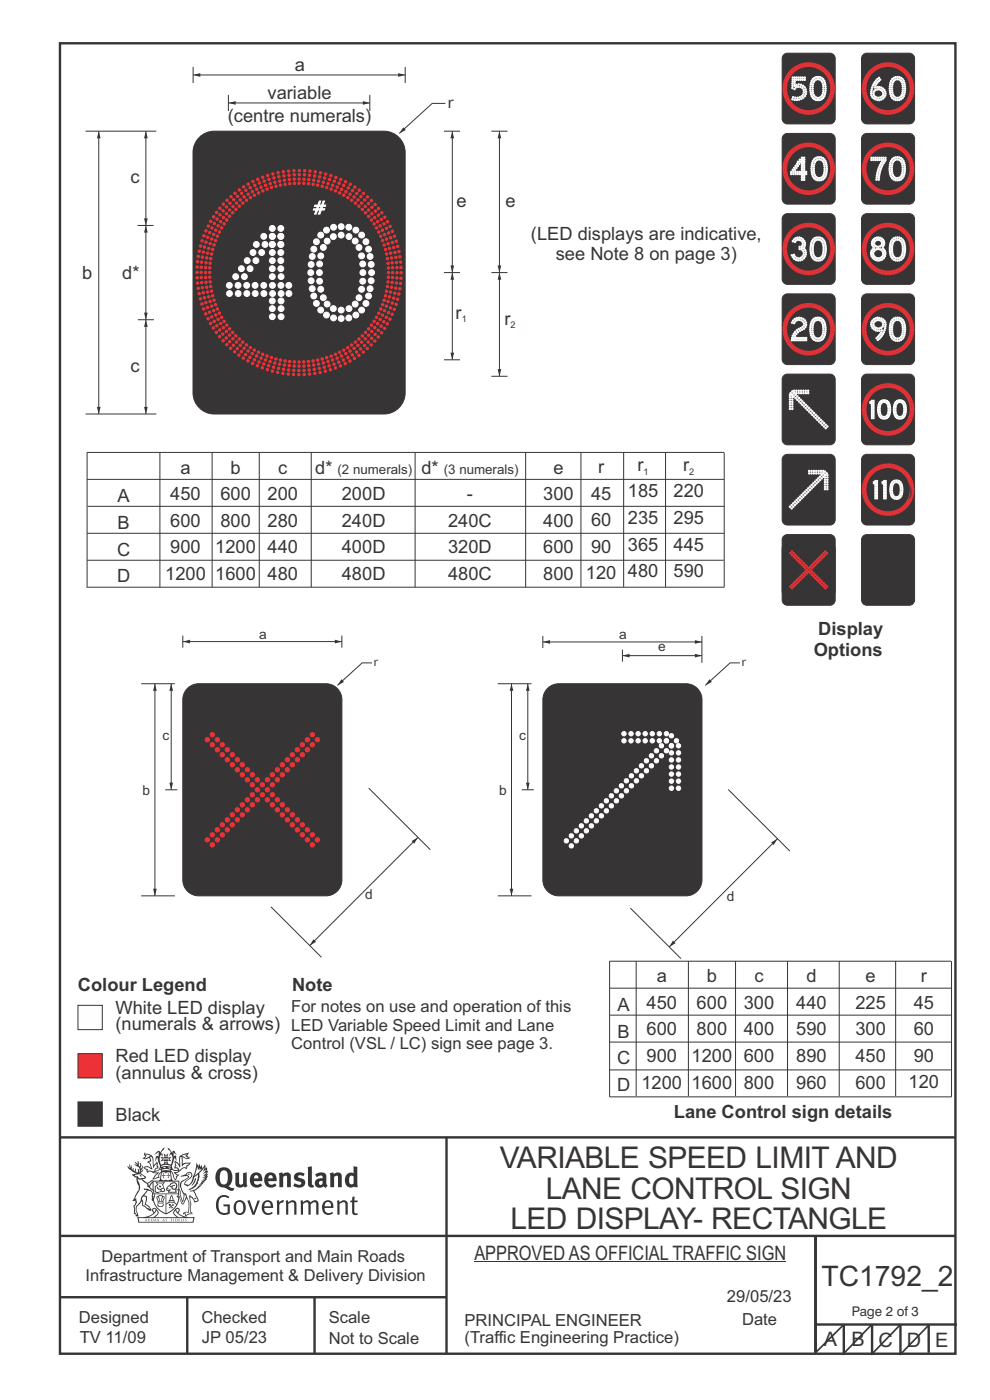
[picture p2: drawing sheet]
<svg xmlns="http://www.w3.org/2000/svg" width="210mm" height="297mm" viewBox="0 0 210 297" stroke-linecap="round" stroke-linejoin="round" font-family="sans-serif">
<defs><g id="words">
<g font-size="20" fill="#373435">
<text x="47.4" y="67.8">4</text>
<text x="65.3" y="67.8">0</text>
</g>
<g font-size="6.3" fill="#373435">
<text x="106" y="247.9">VARIABLE SPEED LIMIT AND</text>
<text x="115.8" y="254.3">LANE CONTROL SIGN</text>
<text x="108.3" y="260.7">LED DISPLAY- RECTANGLE</text>
</g>
<text font-size="6" fill="#373435" x="174.3" y="272.9">TC1792_2</text>
<g font-size="5" fill="#373435">
<text x="167.8" y="21.3">50</text>
<text x="185.1" y="21.3">60</text>
<text x="167.5" y="38.3">40</text>
<text x="184.7" y="38.3">70</text>
<text x="167.8" y="55.3">30</text>
<text x="184.6" y="55.3">80</text>
<text x="167.8" y="72.3">20</text>
<text x="184.6" y="72.3">90</text>
</g>
<g font-size="4.2" fill="#373435">
<text x="100.6" y="267.2">APPROVED AS OFFICIAL TRAFFIC SIGN</text>
<text x="174.7" y="285.6">A</text>
<text x="180.6" y="285.6">B</text>
<text x="186.4" y="285.7">C</text>
<text x="192.4" y="285.7">D</text>
<text x="198.4" y="285.7">E</text>
</g>
<g font-size="4" fill="#373435">
<text x="184.5" y="88.9">100</text>
<text x="185.2" y="105.9">110</text>
</g>
<g font-size="3.9" fill="#373435">
<text x="62.6" y="15.1">a</text>
<text x="56.8" y="21">variable</text>
<text x="94.9" y="22.8">r</text>
<text x="48.3" y="25.8">(centre numerals)</text>
<text x="27.7" y="38.8">c</text>
<text x="96.9" y="43.8">e</text>
<text x="107.2" y="43.8">e</text>
<text x="112.6" y="50.9">(LED displays are indicative,</text>
<text x="17.5" y="59.2">b</text>
<text x="25.9" y="59.2">d*</text>
<text x="117.9" y="55.2">see Note 8 on page 3)</text>
<text x="96.6" y="67.6">r</text>
<text x="107" y="68.9">r</text>
<text x="27.7" y="78.8">c</text>
<text x="38.3" y="100.5">a</text>
<text x="48.9" y="100.5">b</text>
<text x="59" y="100.5">c</text>
<text x="66.9" y="100.5">d*</text>
<text x="89.4" y="100.5">d*</text>
<text x="117.4" y="100.5">e</text>
<text x="126.9" y="100.4">r</text>
<text x="135.2" y="99.9">r</text>
<text x="144.9" y="99.9">r</text>
<text x="24.9" y="106.6">A</text>
<text x="36.1" y="106.1">450</text>
<text x="46.7" y="106.1">600</text>
<text x="56.7" y="106.1">200</text>
<text x="72.5" y="106.1">200D</text>
<text x="99" y="106.1">-</text>
<text x="115.2" y="106.1">300</text>
<text x="125.4" y="106">45</text>
<text x="133.2" y="105.5">185</text>
<text x="142.9" y="105.5">220</text>
<text x="24.9" y="112.2">B</text>
<text x="36.1" y="111.7">600</text>
<text x="46.7" y="111.7">800</text>
<text x="56.7" y="111.7">280</text>
<text x="72.5" y="111.7">240D</text>
<text x="95.1" y="111.7">240C</text>
<text x="115.2" y="111.7">400</text>
<text x="125.4" y="111.7">60</text>
<text x="133.2" y="111.2">235</text>
<text x="142.9" y="111.2">295</text>
<text x="24.8" y="117.9">C</text>
<text x="36.1" y="117.4">900</text>
<text x="45.7" y="117.4">1200</text>
<text x="56.7" y="117.4">440</text>
<text x="72.5" y="117.4">400D</text>
<text x="95.1" y="117.4">320D</text>
<text x="115.2" y="117.4">600</text>
<text x="125.4" y="117.3">90</text>
<text x="133.2" y="116.8">365</text>
<text x="142.9" y="116.8">445</text>
<text x="24.8" y="123.5">D</text>
<text x="35" y="123">1200</text>
<text x="45.7" y="123">1600</text>
<text x="56.7" y="123">480</text>
<text x="72.5" y="123">480D</text>
<text x="95.1" y="123">480C</text>
<text x="115.2" y="123">800</text>
<text x="124.3" y="122.9">120</text>
<text x="133.2" y="122.5">480</text>
<text x="142.9" y="122.5">590</text>
<text x="173.6" y="134.8">Display</text>
<text x="172.6" y="139.1">Options</text>
<text x="139.3" y="208.4">a</text>
<text x="149.9" y="208.4">b</text>
<text x="160" y="208.4">c</text>
<text x="171" y="208.4">d</text>
<text x="183.6" y="208.4">e</text>
<text x="195.3" y="208.3">r</text>
<text x="16.5" y="210.2">Colour Legend</text>
<text x="24.5" y="215.1">White LED display</text>
<text x="62" y="210.1">Note</text>
<text x="131" y="214.5">A</text>
<text x="137.1" y="214">450</text>
<text x="147.8" y="214">600</text>
<text x="157.8" y="214">300</text>
<text x="168.9" y="214">440</text>
<text x="181.4" y="214">225</text>
<text x="193.8" y="214">45</text>
<text x="24.5" y="218.6">(numerals &amp; arrows) LED Variable Speed Limit and Lane</text>
<text x="131" y="220.2">B</text>
<text x="137.1" y="219.7">600</text>
<text x="147.8" y="219.7">800</text>
<text x="157.8" y="219.7">400</text>
<text x="168.9" y="219.7">590</text>
<text x="181.4" y="219.7">300</text>
<text x="193.8" y="219.6">60</text>
<text x="24.5" y="225.3">Red LED display</text>
<text x="130.9" y="225.8">C</text>
<text x="137.1" y="225.3">900</text>
<text x="146.7" y="225.3">1200</text>
<text x="157.8" y="225.3">600</text>
<text x="168.9" y="225.3">890</text>
<text x="181.4" y="225.3">450</text>
<text x="193.8" y="225.2">90</text>
<text x="24.5" y="228.8">(annulus &amp; cross)</text>
<text x="130.9" y="231.4">D</text>
<text x="136.1" y="230.9">1200</text>
<text x="146.7" y="230.9">1600</text>
<text x="157.8" y="230.9">800</text>
<text x="168.9" y="230.9">960</text>
<text x="181.4" y="230.9">600</text>
<text x="192.7" y="230.9">120</text>
<text x="24.5" y="237.9">Black</text>
<text x="142.9" y="237.3">Lane Control sign details</text>
</g>
<text font-size="3.9" fill="#fefefe" x="66.3" y="45.4">#</text>
<g font-size="3.5" fill="#373435">
<text x="61.8" y="214.7">For notes on use and operation of this</text>
<text x="61.8" y="222.6">Control (VSL / LC) sign see page 3.</text>
<text x="21.6" y="267.8">Department of Transport and Main Roads</text>
<text x="18.2" y="271.8">Infrastructure Management &amp; Delivery Division</text>
<text x="16.7" y="280.6">Designed</text>
<text x="42.7" y="280.6">Checked</text>
<text x="69.7" y="280.6">Scale</text>
<text x="98.5" y="281.3">PRINCIPAL ENGINEER</text>
<text x="154.2" y="276.2">29/05/23</text>
<text x="157.4" y="281.2">Date</text>
<text x="16.9" y="284.8">TV 11/09</text>
<text x="42.8" y="284.8">JP 05/23</text>
<text x="69.7" y="285.2">Not to Scale</text>
<text x="98.5" y="284.8">(Traffic Engineering Practice)</text>
</g>
<g font-size="2.9" fill="#373435">
<text x="55" y="135.5">a</text>
<text x="131.3" y="135.6">a</text>
<text x="79.2" y="141.3">r</text>
<text x="139.6" y="138.1">e</text>
<text x="157.3" y="141.3">r</text>
<text x="34.5" y="157.1">c</text>
<text x="110.1" y="157.1">c</text>
<text x="30.2" y="168.6">b</text>
<text x="105.9" y="168.6">b</text>
<text x="77.5" y="190.8">d</text>
<text x="154.2" y="191.1">d</text>
</g>
<g font-size="2.8" fill="#373435">
<text x="71.6" y="100.5">(2 numerals)</text>
<text x="94.1" y="100.5">(3 numerals)</text>
<text x="180.7" y="279.1">Page 2 of 3</text>
</g>
<g font-size="1.9" fill="#373435">
<text x="97.9" y="68.4">1</text>
<text x="108.3" y="69.6">2</text>
<text x="136.5" y="100.7">1</text>
<text x="146.2" y="100.7">2</text>
</g>
</g></defs>
<path d="M12.7 9.2h190v278h-190zM12.7 241.3h190M94.7 241.4v45.8M12.7 275.2h82M12.7 262.2h190.1M39.7 275.2v12M66.7 275.2v12M173 262.1v24.9M173 281h30M197 281v6" fill="none" stroke="#373435" stroke-width=".51"/>
<g fill="#373435">
<path d="M47 248.4a2.55 2.55 0 0 0 0 2.7l.3 .2a.81 .81 0 0 0 1-1v-.5a1.04 1.04 0 0 0-1.1-1.5zM46.3 248.1a1.82 1.82 0 0 1 2.1-.2 1.82 1.82 0 0 1 .9 1.8 2.29 2.29 0 0 1-.8 2l.7 .3h.5l-.2 .6a2.87 2.87 0 0 1-2-.7 2.12 2.12 0 0 1-1.7-3.1z" fill-rule="evenodd"/>
<path d="M49.9 248.9l.8-.2v2a.46 .46 0 0 0 .3 .6 .46 .46 0 0 0 .6-.3v-2.1l.7-.2v2.4l.2 .5-.5 .3-.3-.3a1.02 1.02 0 0 1-1.2 .3 1.02 1.02 0 0 1-.6-1.1z" fill-rule="evenodd"/>
<path d="M54 249.5l-.1 .5h.9a.49 .49 0 0 0-.2-.6 .49 .49 0 0 0-.6 .1zM53.4 249.1a1.34 1.34 0 0 1 1.6-.2 1.34 1.34 0 0 1 .6 1.5v.2h-1.7a.77 .77 0 0 0 .5 .8 .77 .77 0 0 0 .9-.4l.3 .5a1.59 1.59 0 0 1-2 .2 1.59 1.59 0 0 1-.5-2.1z" fill-rule="evenodd"/>
<path d="M57 249.5l-.1 .5h1a.49 .49 0 0 0-.2-.6 .49 .49 0 0 0-.7 .1zM56.4 249.1a1.34 1.34 0 0 1 1.6-.2 1.34 1.34 0 0 1 .7 1.5v.2h-1.8a.77 .77 0 0 0 .5 .8 .77 .77 0 0 0 .9-.4l.4 .5a1.59 1.59 0 0 1-2.1 .2 1.59 1.59 0 0 1-.5-2.1z" fill-rule="evenodd"/>
<path d="M59.2 248.9l.7-.2 .1 .4a.95 .95 0 0 1 1-.3 .95 .95 0 0 1 .7 .8v2.3h-.8v-2.3a.46 .46 0 0 0-.8 .1v2.2h-.8z" fill-rule="evenodd"/>
<path d="M62.6 249.1a1.75 1.75 0 0 1 2-.1l-.2 .5-.6-.2a.43 .43 0 0 0-.6 .3l.4 .3a1.04 1.04 0 0 1 1.2 1.1 1.04 1.04 0 0 1-1.4 1l-1.2-.4 .3-.6 1 .4 .4-.4a.88 .88 0 0 0-1-.5l-.4-.2-.1-.4z" fill-rule="evenodd"/>
<path d="M65.3 247.6l.8-.2 .1 3.8 .3 .2 .1 .4a.88 .88 0 0 1-1 0 .88 .88 0 0 1-.3-1z" fill-rule="evenodd"/>
<path d="M67.8 250.6a.43 .43 0 0 0-.1 .7 .43 .43 0 0 0 .7-.1v-.7zM66.8 249.1a1.7 1.7 0 0 1 2.4 .1v1.9l.3 .4-.4 .5-.5-.4a1.03 1.03 0 0 1-1.7-.1 1.03 1.03 0 0 1 .8-1.5h.7v-.4a.8 .8 0 0 0-1.2 .1z" fill-rule="evenodd"/>
<path d="M70 248.9l.7-.2 .1 .4a.95 .95 0 0 1 1-.3 .95 .95 0 0 1 .7 .8v2.3h-.8v-2.3a.46 .46 0 0 0-.8 .1v2.2h-.8z" fill-rule="evenodd"/>
<path d="M74.3 249.5a1.48 1.48 0 0 0 0 1.7h.5l.2-.1v-1.5l-.3-.2zM75 247.4l.8 .1 .1 4.4h-.7l-.1-.2a1.26 1.26 0 0 1-1.4 0 1.26 1.26 0 0 1-.5-1.3 1.29 1.29 0 0 1 .4-1.4 1.29 1.29 0 0 1 1.4-.1z" fill-rule="evenodd"/>
<path d="M46.4 253.9a1.72 1.72 0 0 1 2.3 0l-.3 .3a1.24 1.24 0 0 0-1.4-.2 1.24 1.24 0 0 0-.6 1.4 1.49 1.49 0 0 0 1.2 1.9l.7-.1v-1.3h-.8l-.1-.4h1.3v1.9a1.93 1.93 0 0 1-2.2 0 1.93 1.93 0 0 1-.7-2.2l.2-.8z" fill-rule="evenodd"/>
<path d="M50.4 255.1a1.65 1.65 0 0 0 .2 2.2 .99 .99 0 0 0 1-1.4 .78 .78 0 0 0-.4-.8 .78 .78 0 0 0-.8 0zM50 254.9a1.33 1.33 0 0 1 1.6-.1 1.33 1.33 0 0 1 .5 1.4 1.31 1.31 0 0 1-1.3 1.6 1.31 1.31 0 0 1-1.2-1.6v-.6z" fill-rule="evenodd"/>
<path d="M52.5 254.7l.4-.1 .9 2.6 .8-2.5h.5l-1.1 3h-.5z" fill-rule="evenodd"/>
<path d="M56.3 255.2l-.2 .7h1.3a.7 .7 0 0 0-.3-.8 .7 .7 0 0 0-.8 .1zM55.9 255a1.22 1.22 0 0 1 1.5-.2 1.22 1.22 0 0 1 .5 1.5h-1.8a.93 .93 0 0 0 .5 1 .93 .93 0 0 0 1.1-.2l.2 .3a1.43 1.43 0 0 1-1.8 .1 1.43 1.43 0 0 1-.6-1.7z" fill-rule="evenodd"/>
<path d="M58.7 254.7l.4-.1 .1 .5 .4-.4 .6-.1-.2 .5a.66 .66 0 0 0-.8 .7v1.9h-.4z" fill-rule="evenodd"/>
<path d="M60.6 254.7l.4-.1 .1 .5a.94 .94 0 0 1 1-.5 .94 .94 0 0 1 .8 .8v2.3h-.5l-.1-2.5a.81 .81 0 0 0-1.2 .3v2.2h-.4z" fill-rule="evenodd"/>
<path d="M63.7 254.7l.5-.1 .1 .5 .4-.3a.78 .78 0 0 1 1.1 .3 .9 .9 0 0 1 1-.5 .9 .9 0 0 1 .8 .8v2.3h-.5l-.1-2.5a.67 .67 0 0 0-1.1 .3v2.2h-.5v-2.4l-.4-.3-.7 .4v2.3h-.5z" fill-rule="evenodd"/>
<path d="M69 255.2l-.1 .7h1.3a.7 .7 0 0 0-.3-.8 .7 .7 0 0 0-.9 .1zM68.7 255a1.22 1.22 0 0 1 1.5-.2 1.22 1.22 0 0 1 .5 1.5h-1.8a.93 .93 0 0 0 .4 1 .93 .93 0 0 0 1.2-.2l.1 .3a1.44 1.44 0 0 1-1.7 .1 1.44 1.44 0 0 1-.6-1.7z" fill-rule="evenodd"/>
<path d="M71.4 254.7l.5-.1 .1 .5a.94 .94 0 0 1 1-.5 .94 .94 0 0 1 .8 .8v2.3h-.5l-.1-2.5a.81 .81 0 0 0-1.2 .3v2.2h-.4z" fill-rule="evenodd"/>
<path d="M74.7 253.9l.5-.1v.9h.7l-.1 .3h-.6v2.2l.1 .2h.5l.1 .3a.75 .75 0 0 1-1.2-.6v-2.1h-.4v-.3h.4z" fill-rule="evenodd"/>
<path d="M30.8 244.9l1.1 .3-.9 .5h-.4l.6-.5zM31.8 245.4h.2a2.44 2.44 0 0 1 .4 1.9l.1 .5 .7-1-.1 .6 .3 .3a.57 .57 0 0 0-.6 .7l-1-.1-.5 .2 .2-.5-.8-.3 .7-.1 .9 .5 .1-.1-.6-1.3-.2-.2h.5zM30.7 244.4l-.1 .5 .2 .4-.6 .4a1.04 1.04 0 0 0 1.4-.1l.2 .6-.3 .1-.2 .4a.94 .94 0 0 1 .8 1.1l-.2-.1a1.16 1.16 0 0 0-1.5-.1l.3 .4 .4 .2 .1 .5 .2 .1 .1-.2a.94 .94 0 0 1 1.1 .2l.8 .1-1.2 1.2a1.13 1.13 0 0 0 1.2-.2l.4-.1-.1-.4 .5-.8a.83 .83 0 0 0-.6 1.1l-.3-.1-.7 .4 1.1-1.4-.5 .1-.5-.1 1.3-.5-.1-.1-.9 .4v-.3l.2-.2 .3 .1 .1-.3-.2-.4v-.6l-.1-.4-.7 1v-.7a1.42 1.42 0 0 0-1.6-1.8z" fill-rule="evenodd"/>
<path d="M38.5 245.2l.5-.2 .7-.1-.6 .3 .8 .5h-.3zM38.3 245.5l.2-.1 .1 2a1.69 1.69 0 0 1 1.6-.6l-.8 .5 .1 .5a1.1 1.1 0 0 0-1.5 .6l-.1-.5-.2-.2h-.5l.3-.4-.3-.7a1.42 1.42 0 0 1 .8 1.1l.2-.1zM37.1 246.2l.1 1-.2 .3 .1 .4h.5l.1 .2a.96 .96 0 0 1-1.1-.1l-.1 .1a1.06 1.06 0 0 0 1.3 .2v.1a.72 .72 0 0 1-1 .2l.3 .5 .6 .2-.4 .2-.1 .6-.2-.3-.4-1.1-.4-.4 .4 .9a1.54 1.54 0 0 0 .7 1.2l.2-.3a.58 .58 0 0 1 .4-.8l.2-.1h-.3l-.5-.3 .9-.5a.93 .93 0 0 1 1.2-.5v.2l.2-.2 .1-.5a.99 .99 0 0 0 .7-.8l-1.3 .1-.3 .2-.1-1.4 .9 .4 .9-.3h-.4l-.5-.4 .4-.7-.6 .2a1.46 1.46 0 0 0-1.4 2.1v.4l-.2-.4z" fill-rule="evenodd"/>
<path d="M35.6 248.9l.2 .1-.1 .3 .4 .1h-.4v.6l-.1-.6h-.3l.3-.1z" fill-rule="evenodd"/>
<path d="M34.6 248.9l.2 .1v.3l.3 .1h-.3l-.1 .6v-.6h-.4l.4-.1z" fill-rule="evenodd"/>
<path d="M34.3 248.8a.57 .57 0 0 1 .9 .2 .57 .57 0 0 1 .9-.2l.2 1.4h-.2a.57 .57 0 0 1-.9 0 .69 .69 0 0 1-1.1 0zM34.2 248.1l-.3 2.1-.2 .4h3l-.2-.4-.3-2.1h-.2v.2l-.8-.1-.8 .1v-.2z" fill-rule="evenodd"/>
<path d="M34.2 252.4a.3 .3 0 0 0 .6 0 .3 .3 0 0 0-.6 0zM33.3 250.9l.3 .3-.3 .4a.79 .79 0 0 0 0 1.3l.8-.2-.1-.3a.55 .55 0 0 1-.7-.6l.1-.1 .2 .3 .3 .2 .8-.2-.4-.7 .4-.4-.7 .2zM33 250.7l1.1 .2 .9-.2-.4 .6 .4 1.2a.56 .56 0 0 1-.8 .3l-.2 .1a.73 .73 0 0 1-.9 .1 .73 .73 0 0 1-.3-1v-.4l.6-.4z" fill-rule="evenodd"/>
<path d="M35.6 251.8l.7-.4a.58 .58 0 0 1 1-.1 .58 .58 0 0 1-.4 .9l-.3-.3a.43 .43 0 0 1 .6-.4 .57 .57 0 0 0-.8 .2l-.2-.1-.3 .1 .4 .2a.55 .55 0 0 0 .9 .4v.5h-1.3l.3-.4-.1-.1-.6 .1 .2-.3-.2-.1zM35.4 251.8l-.1 .2a.39 .39 0 0 0 .2 .6h.3l-.2 .4h1.9l-.1-.8a.86 .86 0 0 0-.1-1.3 .86 .86 0 0 0-1.3 .4z" fill-rule="evenodd"/>
<path d="M36 254.8h.8v.2h-.8zM36.4 253.8l.2 .8h-.4zM36.4 253.5l-.3 .5-.1 .6h-.2v.4l-.7 .4 .2 .1a1.48 1.48 0 0 1 2.1 .2l.2-.1-.6-.5v-.5h-.2l-.1-.6z" fill-rule="evenodd"/>
<path d="M35.8 255.4l.4 .1 .1 .3 .3-.2-.2-.2a.38 .38 0 0 1 .5 .5l-.2-.2-.3 .2 .3 .2-.3 .3-.1-.4-.4 .4-.1-.2 .4-.3-.1-.1-.2 .1z" fill-rule="evenodd"/>
<path d="M34.5 254h.2v.2l-.2 .6h-.2zM33.6 255.3h.9v.2a.55 .55 0 0 1-.8 .4v-.2l-.2-.1zM33.4 254h.2l.2 .8h-.2zM33.6 255l.8-.1 .1 .2h-.8zM33.8 253.7h.5l-.2 1.1h-.1zM33.3 253.8l-.1 .3 .3 1.1a.48 .48 0 0 0-.1 .6 .48 .48 0 0 0 .5 .2h.5a.49 .49 0 0 0 .2-.8l.3-1.1-.1-.3a1.42 1.42 0 0 0-1.5 0z" fill-rule="evenodd"/>
<path d="M33.7 251.5l.4 .1 .1 .3h-.3z" fill-rule="evenodd"/>
<path d="M41.3 250.1l.3-.2-.2 .8-.6 .8h-.2l.5-.7z" fill-rule="evenodd"/>
<path d="M39.7 249l.3-.2 .5 .2a.88 .88 0 0 1-.6 1.1 1.22 1.22 0 0 0-.8 1.3l.5 .2a.72 .72 0 0 0 .9-.4l.5-.8 .2-.6 .8-.6v.2a2.85 2.85 0 0 1-2 2.9l.1 .1a2.13 2.13 0 0 0 1.9-1.5v-.3a2.01 2.01 0 0 0 .3-1.7l1.1-1.3-.4 1 .7-.5-.7 1 .8-.4-.8 .8 .7-.2-.9 .6 .8-.1-.8 .4h.7l-.8 .3 .3 .2h-.4l.2 .3h-.4l.2 .3h-.4l.1 .2h-.1a2.16 2.16 0 0 1-2 1.1l.1 .2 .4-.1a.76 .76 0 0 1 .7 .8l.5 1.2-.6 .2a1.45 1.45 0 0 0-1.1-1.3l.2 1.8-.1 1.8 .4 .3a1.07 1.07 0 0 0-1.2 .4v-.3l-.5-.2a.87 .87 0 0 1 1.1-.1v-.7a4.4 4.4 0 0 0-.6-3.1l-.1-.3h-.2a2.16 2.16 0 0 1-.7-2.2l.3-.4 1.2-.7a.55 .55 0 0 0-.4-.8zM37.8 252.4a.76 .76 0 0 1 .3 1.1l.6 1.6 .4-1.7 .2 .1a.61 .61 0 0 1-.1 .9l-.3 .8-.2 .1-.7-1.6-.3 .1a1.18 1.18 0 0 0 .1-1.4zM41.8 247.5l.2 .7 .3-.5v.6l.4-.5a1.9 1.9 0 0 1-1.2 1.4l-.3 .3zM38.2 249.6l1.4-.2 .2 .2v.3l-.5 .2a1.26 1.26 0 0 0-.9 1.9l.2 .7a1.84 1.84 0 0 1 .1 2.1l-.4-1.4a.96 .96 0 0 0-.4-1.2l-.4 .2a.78 .78 0 0 1 0 1.3l.1 .3h.4l.4 1.1a.38 .38 0 0 0 .2 .4 .38 .38 0 0 0 .4-.1l.6-1.2a2.94 2.94 0 0 1 .4 2.5l-.1 .4h-.8l-.3 .4v.2l.4-.1 .1 .4 .2 .1a1.02 1.02 0 0 1 1.3-.5v-.4l-.3-.1 .1-1.8-.3-1.3h.1a1.14 1.14 0 0 1 .8 1 .63 .63 0 0 0 .8-.2 .63 .63 0 0 0-.2-.9l-.6-1.2 .9-.6 .2-.4h.3l-.1-.2h.4l-.1-.3h.3l-.1-.3 .5-.1-.2-.2 .6-.4v-.2h-.2l.4-.5h-.3l.3-.5-.4 .1 .4-.5v-.3l-.3 .2 .2-.7-.1-.2-.4 .3v-.8l-.6 .8-.2-.8-.2 .5-.3-.7-.1 .6-.5-.8-.1 1.4-.6 1.8a1.81 1.81 0 0 1-1 1.5l-.6-.2a1.75 1.75 0 0 1 1.1-1.2 .75 .75 0 0 0 .1-1.3 .75 .75 0 0 0-1.2 .4z" fill-rule="evenodd"/>
<path d="M41.2 254.1h.3l.2 .2-.4 .1z" fill-rule="evenodd"/>
<path d="M29.4 258.4h11.6l-.1 .8h-11.4zM31.3 258.2l.5-.1a2.48 2.48 0 0 0 1.4-1.3l.3 .5-.5 .6-.5 .3zM32.5 256.6l.3-.2 .2 .1-.3 .7zM37.2 256.8a2.65 2.65 0 0 0 1.8 1.4h-1.1l-.5-.3-.5-.6zM37.4 256.5l.2-.1 .3 .2-.3 .6zM29.2 258.2l.1 1.2h11.8l.2-1.1-.2-.1a4.1 4.1 0 0 1-3.3-.9l.3-.4-.1-.6a1.06 1.06 0 0 0-1.3 1l.2 .4 .6 .5h-4.7l.3-.1a.84 .84 0 0 0 .6-.8 .84 .84 0 0 0-.5-.8l-.3-.2h-.5l-.1 .6 .3 .4a4.2 4.2 0 0 1-3.4 .9z" fill-rule="evenodd"/>
<path d="M31 258.7l.1 .2h-.2zM31 258.5l-.3 .6 .4-.2 .2 .2z" fill-rule="evenodd"/>
<path d="M31.3 258.6h.3v.4a.25 .25 0 0 0 .2-.1 .25 .25 0 0 0-.1-.3h.1a.29 .29 0 0 1 0 .4 .29 .29 0 0 1-.4 0 .29 .29 0 0 1 0-.4z" fill-rule="evenodd"/>
<path d="M32.2 258.6a.22 .22 0 0 1 .3 .2 .22 .22 0 0 1-.3 .2zM32 258.6l.1 .4a.33 .33 0 0 0 .4 0 .33 .33 0 0 0 0-.4 .33 .33 0 0 0-.5 0z" fill-rule="evenodd"/>
<path d="M32.9 258.7l.1 .2h-.2zM32.9 258.5l-.2 .6 .3-.2 .2 .2z" fill-rule="evenodd"/>
<path d="M33.3 258.6h.2l.1 .1 .2-.1-.2 .2 .2 .3-.3-.3-.1 .3h-.1l.2-.3z" fill-rule="evenodd"/>
<path d="M34.7 258.7l.1 .2h-.2zM34.7 258.5l-.3 .6 .4-.2 .2 .2z" fill-rule="evenodd"/>
<path d="M35 258.5h.5l-.2 .1v.5h-.2l.1-.5z" fill-rule="evenodd"/>
<path d="M36.2 258.6l.3-.1-.1 .1v.2h.1h-.1v.3h-.2z" fill-rule="evenodd"/>
<path d="M36.7 258.6h.2v.5h-.2z" fill-rule="evenodd"/>
<path d="M37.3 258.6a.22 .22 0 0 1 .3 .2 .22 .22 0 0 1-.3 .2zM37.1 258.6v.4a.33 .33 0 0 0 .5 0 .33 .33 0 0 0 0-.4 .33 .33 0 0 0-.5 0z" fill-rule="evenodd"/>
<path d="M37.8 258.6l.4-.1-.2 .1v.2h.1h-.1v.2l.2 .1h-.4z" fill-rule="evenodd"/>
<path d="M38.4 258.6h.2l-.1 .4 .2 .1h-.3z" fill-rule="evenodd"/>
<path d="M38.9 258.6h.2v.5h-.2z" fill-rule="evenodd"/>
<path d="M39.3 258.6h.2h-.1l.2 .3-.2 .2-.1-.1v-.1l.2 .1z" fill-rule="evenodd"/>
<path d="M34.2 247.4a1.51 1.51 0 0 1 2 .2 2.67 2.67 0 0 0-2.1 0zM35.7 247.6l.4 .1 .1 .3-.4-.1zM34.6 247.6h.5l.1 .2h-.4zM34 247.8l.3 .2h-.3zM34.9 246.9l.3-.2 .3 .2zM34.9 245.6l.2 .1v.3h-.2zM35 245.1l.2 .2 .2-.2-.1 .3h-.2zM35.1 246.3h.2l.1 .4-.2-.2-.2 .2zM35.3 245.7l.2-.1v.4h-.2zM34.4 245.7h.3l.1 .3-.4 .1 .2-.2zM35.7 245.7h.3l-.2 .2 .2 .2-.4-.1zM32.7 244.9l1-.5-.1 1-.2-.2-.3 .2-.3 1.1 .5-1 .3 .9a1.84 1.84 0 0 1 .2 1.7l.4 .1a2.48 2.48 0 0 1 2.2 0l.2-.2-.2-.7 .7-1.8 .4 .7-.2-1-.2-.1-.2 .3v-.9l.6 .4-.6-.8-.3 .1-.1 .4-.5-.9-.5-.3 .2 .5 .6 .5-.5 .8 .4-.4a2.06 2.06 0 0 1 0 2.3l-.5-.2-.2-.6 .1-.1 .8 .2-.4-.5 .4-.5-.7 .2-.2-.2 .2-.7-.5 .4-.5-.4 .2 .7-.2 .2-.7-.2 .4 .5-.4 .5 .8-.2 .1 .1-.2 .6-.5 .2a2.02 2.02 0 0 1 0-2.2l.3 .5-.1-.7-.3-.1 .8-1.2-.4 .3-.5 .8-.2-.3a.8 .8 0 0 0-.8 .5z" fill-rule="evenodd"/>
<path d="M29.2 250.1l.3 .1a.61 .61 0 0 1 .8 .4l.3 .2a.8 .8 0 0 1 .6 1l.4 .1 .5 .5a1 1 0 0 1 .5 1.1l-.1 .7v-.5h-.1a.96 .96 0 0 0-.8-1.3l-.2-.2h-.7l-.1-.1-.1 .1 .1 .3h.6l-1.2 1.3-.2 1-.4 .6a1.33 1.33 0 0 0-.5 1.8l.2 .5a1.26 1.26 0 0 1-.5-1.5l-.1-.3a1.56 1.56 0 0 0 .4-1.7l-.3 .2 .2-.5a3.2 3.2 0 0 0 .7-3zM30.4 253.9h.4a2.06 2.06 0 0 1-.1 1.6l.7 .5 .4 .4-.6-.1-.8-.6-.1-.9a.51 .51 0 0 1 .1-.9zM28.6 249.3a1.52 1.52 0 0 1 2.1 .5l-1.1 .2-.2-.1-.1-.4h-.5zM27.5 247v.8l-.3-.4h-.1a3.1 3.1 0 0 0 1.9 1.6l-1 .1 .5 .6 .5 .1 .1 1.1a1.84 1.84 0 0 1-.3 2.5l-.4 .9-.3 .4 .2 .1 .4-.1 .1 .4-.2 .5-.3 .2 .1 1.7h.2l.3 .5 .1 .1 .4-.1-.1-.5a1.3 1.3 0 0 1-.1-1.7l.9-1 .1 1.1 .6 .2 .5 .5 .1-.1 .2 .3h.5a1.85 1.85 0 0 0-1.2-1.4l.1-.3a1.39 1.39 0 0 0 0-1.4l-.5-.1 .5-.5a.66 .66 0 0 1 .9-.4 .66 .66 0 0 1 .3 .9l-.1 .4 .2-.1v.2l-.1 .3 .2 .5 .1-.3a2.24 2.24 0 0 0 .1-2.2 .73 .73 0 0 1-.7-.7 .73 .73 0 0 1 .6-.7v-.2a.94 .94 0 0 0-.9 .8 .48 .48 0 0 1-.1-.6 .48 .48 0 0 1 .5-.2l.5-.3a.51 .51 0 0 0-.8 .2l-.5 .2-1-.8h.6l.2-.5-1.2-.7 .5-.5v-.3l-.5 .4 .1-.2a.69 .69 0 0 0 .2-1v.4l-.2 .3v-1.1l-.3-.2 .1 .6-.1 .2-.4-1.3v.7l-.6-.4 .5 .7-.6-.2 .3 .3a1 1 0 0 1 .7 1.4l-.2-.8v.9l-.5-.2v-.8l-.2 .7-.2-.1-.1-.6-.2 .4-.2-.2 .1-.7-.2 .5z" fill-rule="evenodd"/>
<path d="M29.6 249.4l.2-.1 .3 .2z" fill-rule="evenodd"/>
<path d="M32.4 250.5h5.6v2l-.2-.1v-1.7h-5.2v2.5h5.2v-.8l.1 .2-.1 1.1v-.3h-2.5v4a4.1 4.1 0 0 0 2.6-3.6l.1-.1a4 4 0 0 1-2.8 3.9 4.2 4.2 0 0 1-2.8-4.7l.1 1.2 .1-.1a3.8 3.8 0 0 0 2.5 3.4v-4h-2.5l-.2-.9z" fill-rule="evenodd"/>
<circle cx="40" cy="249.1" r=".17"/>
</g>
<path d="M179 281v6.4M185 281v6.4M191 281v6.4" fill="none" stroke="#373435" stroke-width=".51"/>
<path d="M179 281l-6 6M184.9 281l-6.2 6.4M191 281l-6.2 6.4" fill="none" stroke="#373435" stroke-width=".35"/>
<path d="M16.5 223.5h5.2v5.2h-5.2z" fill-rule="evenodd" fill="#ed3237" stroke="#373435" stroke-width=".21"/>
<path d="M16.5 213.3h5.2v5.1h-5.2z" fill-rule="evenodd" fill="#fefefe" stroke="#373435" stroke-width=".21"/>
<path d="M16.5 233.8h5.2v5.1h-5.2z" fill-rule="evenodd" fill="#373435" stroke="#373435" stroke-width=".21"/>
<g fill="none" stroke="#373435" stroke-width=".21">
<path d="M41 15.9h45M18.5 96h135.1M18.5 95.9v28.9M33.9 95.9v28.7M45 95.9v28.7M55 95.9v28.7M66 95.9v28.7M88.1 95.9v28.7M111.5 95.9v28.7M123.2 96v28.5M132.3 96v28.5M141.2 96v28.5"/>
<path d="M153.6 96v28.6h-135M18.5 113.1h135.1M18.5 101.7h135.1M18.5 118.9h135M18.6 107.4h135.1"/>
</g>
<g fill="#373435">
<path d="M84.5 15.5l1.5 .4-1.5 .4z"/>
<path d="M41 15.9l1.5-.4v.8z"/>
</g>
<path d="M48.5 21.8h30" fill="none" stroke="#373435" stroke-width=".21"/>
<g fill="#373435">
<path d="M77 21.5l1.5 .3-1.5 .4z"/>
<path d="M48.5 21.8l1.5-.3v.7z"/>
</g>
<path d="M86 14.2v3.4M48.4 20.1v3.5M78.4 20.1v3.5M94.5 21.9h-2.8l-7 6.4" fill="none" stroke="#373435" stroke-width=".21"/>
<path d="M42.5 28.9a4.5 4.5 0 0 1 2.9-1.1h36a4.5 4.5 0 0 1 4.5 4.5v51a4.5 4.5 0 0 1-4.5 4.5h-36a4.5 4.5 0 0 1-4.5-4.5v-51a4.5 4.5 0 0 1 1.6-3.4z" fill-rule="evenodd" fill="#373435" stroke="#373435" stroke-width=".21"/>
<path d="M85.6 27l.5 .6-1.4 .7z" fill="#373435"/>
<path d="M94.2 27.8h3.4M95.9 27.8v30" fill="none" stroke="#373435" stroke-width=".21"/>
<g fill="#373435">
<path d="M95.9 27.8l.4 1.5h-.7z"/>
<path d="M95.6 56.3h.7l-.4 1.5z"/>
</g>
<path d="M104.2 27.8h3.5M105.9 27.8v30" fill="none" stroke="#373435" stroke-width=".21"/>
<g fill="#373435">
<path d="M105.9 27.8l.4 1.5h-.7z"/>
<path d="M105.6 56.3h.7l-.4 1.5z"/>
</g>
<path d="M94.2 57.8h3.4M95.9 57.8v18.5M94.2 76.3h3.4" fill="none" stroke="#373435" stroke-width=".21"/>
<g fill="#373435">
<path d="M95.9 57.8l.4 1.5h-.7z"/>
<path d="M95.6 74.8h.7l-.4 1.5z"/>
</g>
<path d="M104.2 57.8h3.5M105.9 57.8v22M104.2 79.8h3.5" fill="none" stroke="#373435" stroke-width=".21"/>
<g fill="#373435">
<path d="M105.9 57.8l.4 1.5h-.7z"/>
<path d="M105.6 78.3h.7l-.4 1.5z"/>
</g>
<g fill="#fefefe" stroke="#fefefe" stroke-width=".21">
<circle cx="72.4" cy="48.1" r=".62"/>
<circle cx="72.4" cy="49.9" r=".62"/>
<circle cx="70.8" cy="48.2" r=".62"/>
<circle cx="69.3" cy="48.8" r=".62"/>
<circle cx="68" cy="49.9" r=".62"/>
<circle cx="67.1" cy="51.3" r=".62"/>
<circle cx="66.6" cy="52.9" r=".62"/>
<circle cx="66.2" cy="54.4" r=".62"/>
<circle cx="70.7" cy="50.2" r=".62"/>
<circle cx="66" cy="56.1" r=".62"/>
<circle cx="65.9" cy="57.8" r=".62"/>
<circle cx="68.6" cy="52.5" r=".62"/>
<circle cx="68" cy="54.3" r=".62"/>
<circle cx="67.8" cy="56" r=".62"/>
<circle cx="67.8" cy="57.8" r=".62"/>
<circle cx="69.4" cy="51.1" r=".62"/>
<circle cx="72.4" cy="67.6" r=".62"/>
<circle cx="72.4" cy="65.8" r=".62"/>
<circle cx="74" cy="67.5" r=".62"/>
<circle cx="75.5" cy="66.8" r=".62"/>
<circle cx="76.7" cy="65.8" r=".62"/>
<circle cx="77.6" cy="64.4" r=".62"/>
<circle cx="78.2" cy="62.8" r=".62"/>
<circle cx="78.5" cy="61.2" r=".62"/>
<circle cx="74" cy="65.5" r=".62"/>
<circle cx="78.7" cy="59.6" r=".62"/>
<circle cx="78.8" cy="57.8" r=".62"/>
<circle cx="76.1" cy="63.2" r=".62"/>
<circle cx="76.7" cy="61.4" r=".62"/>
<circle cx="76.9" cy="59.7" r=".62"/>
<circle cx="77" cy="57.8" r=".62"/>
<circle cx="75.3" cy="64.5" r=".62"/>
<circle cx="74" cy="48.2" r=".62"/>
<circle cx="75.5" cy="48.8" r=".62"/>
<circle cx="76.7" cy="49.9" r=".62"/>
<circle cx="77.6" cy="51.3" r=".62"/>
<circle cx="78.2" cy="52.9" r=".62"/>
<circle cx="78.5" cy="54.4" r=".62"/>
<circle cx="74" cy="50.2" r=".62"/>
<circle cx="78.7" cy="56.1" r=".62"/>
<circle cx="76.2" cy="52.5" r=".62"/>
<circle cx="76.7" cy="54.3" r=".62"/>
<circle cx="76.9" cy="56" r=".62"/>
<circle cx="75.3" cy="51.1" r=".62"/>
<circle cx="70.8" cy="67.4" r=".62"/>
<circle cx="69.2" cy="66.8" r=".62"/>
<circle cx="68" cy="65.8" r=".62"/>
<circle cx="67.1" cy="64.4" r=".62"/>
<circle cx="66.6" cy="62.8" r=".62"/>
<circle cx="66.2" cy="61.2" r=".62"/>
<circle cx="70.7" cy="65.5" r=".62"/>
<circle cx="66" cy="59.6" r=".62"/>
<circle cx="68.6" cy="63.2" r=".62"/>
<circle cx="68" cy="61.4" r=".62"/>
<circle cx="67.8" cy="59.7" r=".62"/>
<circle cx="69.4" cy="64.5" r=".62"/>
<circle cx="57.8" cy="60.5" r=".62"/>
<circle cx="56" cy="60.5" r=".62"/>
<circle cx="54.1" cy="60.5" r=".62"/>
<circle cx="52.3" cy="60.5" r=".62"/>
<circle cx="50.5" cy="60.5" r=".62"/>
<circle cx="51.8" cy="58.7" r=".62"/>
<circle cx="53" cy="57" r=".62"/>
<circle cx="54.3" cy="55.3" r=".62"/>
<circle cx="55.5" cy="53.6" r=".62"/>
<circle cx="48.6" cy="60.5" r=".62"/>
<circle cx="50" cy="58.7" r=".62"/>
<circle cx="51.2" cy="57" r=".62"/>
<circle cx="52.4" cy="55.3" r=".62"/>
<circle cx="53.7" cy="53.6" r=".62"/>
<circle cx="59.6" cy="60.5" r=".62"/>
<circle cx="59.6" cy="62.3" r=".62"/>
<circle cx="57.8" cy="62.3" r=".62"/>
<circle cx="56" cy="62.3" r=".62"/>
<circle cx="54.1" cy="62.3" r=".62"/>
<circle cx="52.4" cy="62.3" r=".62"/>
<circle cx="50.5" cy="62.3" r=".62"/>
<circle cx="48.7" cy="62.3" r=".62"/>
<circle cx="57.8" cy="58.7" r=".62"/>
<circle cx="59.6" cy="48.5" r=".62"/>
<circle cx="59.6" cy="58.7" r=".62"/>
<circle cx="57.8" cy="48.5" r=".62"/>
<circle cx="59.6" cy="50.1" r=".62"/>
<circle cx="57.8" cy="50.1" r=".62"/>
<circle cx="59.6" cy="51.9" r=".62"/>
<circle cx="57.8" cy="51.9" r=".62"/>
<circle cx="59.6" cy="53.6" r=".62"/>
<circle cx="57.8" cy="53.6" r=".62"/>
<circle cx="59.6" cy="55.3" r=".62"/>
<circle cx="57.8" cy="55.3" r=".62"/>
<circle cx="59.6" cy="57" r=".62"/>
<circle cx="57.8" cy="57" r=".62"/>
<circle cx="57.8" cy="63.8" r=".62"/>
<circle cx="59.6" cy="63.8" r=".62"/>
<circle cx="57.8" cy="65.5" r=".62"/>
<circle cx="59.6" cy="65.5" r=".62"/>
<circle cx="57.8" cy="67.2" r=".62"/>
<circle cx="59.6" cy="67.2" r=".62"/>
<circle cx="61.3" cy="60.5" r=".62"/>
<circle cx="61.3" cy="62.3" r=".62"/>
<circle cx="56" cy="50.1" r=".62"/>
<circle cx="54.4" cy="51.9" r=".62"/>
<circle cx="56.2" cy="51.9" r=".62"/>
</g>
<g fill="#ed3237" stroke="#ed3237" stroke-width=".21">
<circle cx="63.4" cy="38" r=".25"/>
<circle cx="63.4" cy="38.9" r=".25"/>
<circle cx="62.4" cy="38" r=".25"/>
<circle cx="62.5" cy="38.9" r=".25"/>
<circle cx="61.4" cy="38.1" r=".25"/>
<circle cx="61.5" cy="39" r=".25"/>
<circle cx="60.3" cy="38.2" r=".25"/>
<circle cx="60.5" cy="39.1" r=".25"/>
<circle cx="59.3" cy="38.4" r=".25"/>
<circle cx="59.5" cy="39.3" r=".25"/>
<circle cx="58.3" cy="38.7" r=".25"/>
<circle cx="58.5" cy="39.5" r=".25"/>
<circle cx="57.3" cy="39" r=".25"/>
<circle cx="57.6" cy="39.8" r=".25"/>
<circle cx="56.3" cy="39.3" r=".25"/>
<circle cx="56.6" cy="40.1" r=".25"/>
<circle cx="55.4" cy="39.7" r=".25"/>
<circle cx="55.7" cy="40.5" r=".25"/>
<circle cx="54.4" cy="40.1" r=".25"/>
<circle cx="54.8" cy="40.9" r=".25"/>
<circle cx="53.5" cy="40.6" r=".25"/>
<circle cx="54" cy="41.4" r=".25"/>
<circle cx="52.6" cy="41.2" r=".25"/>
<circle cx="53.1" cy="41.9" r=".25"/>
<circle cx="51.8" cy="41.8" r=".25"/>
<circle cx="52.3" cy="42.5" r=".25"/>
<circle cx="51" cy="42.4" r=".25"/>
<circle cx="51.5" cy="43.1" r=".25"/>
<circle cx="50.2" cy="43.1" r=".25"/>
<circle cx="50.8" cy="43.7" r=".25"/>
<circle cx="49.4" cy="43.8" r=".25"/>
<circle cx="50" cy="44.4" r=".25"/>
<circle cx="48.7" cy="44.5" r=".25"/>
<circle cx="49.3" cy="45.1" r=".25"/>
<circle cx="48" cy="45.3" r=".25"/>
<circle cx="48.7" cy="45.9" r=".25"/>
<circle cx="47.4" cy="46.2" r=".25"/>
<circle cx="48.1" cy="46.7" r=".25"/>
<circle cx="46.8" cy="47" r=".25"/>
<circle cx="47.5" cy="47.5" r=".25"/>
<circle cx="46.3" cy="47.9" r=".25"/>
<circle cx="47" cy="48.3" r=".25"/>
<circle cx="45.8" cy="48.8" r=".25"/>
<circle cx="46.5" cy="49.2" r=".25"/>
<circle cx="45.3" cy="49.8" r=".25"/>
<circle cx="46.1" cy="50.1" r=".25"/>
<circle cx="44.9" cy="50.7" r=".25"/>
<circle cx="45.7" cy="51" r=".25"/>
<circle cx="44.6" cy="51.7" r=".25"/>
<circle cx="45.4" cy="52" r=".25"/>
<circle cx="44.3" cy="52.7" r=".25"/>
<circle cx="45.1" cy="52.9" r=".25"/>
<circle cx="44" cy="53.7" r=".25"/>
<circle cx="44.9" cy="53.9" r=".25"/>
<circle cx="43.8" cy="54.7" r=".25"/>
<circle cx="44.7" cy="54.9" r=".25"/>
<circle cx="43.7" cy="55.7" r=".25"/>
<circle cx="44.6" cy="55.8" r=".25"/>
<circle cx="43.6" cy="56.8" r=".25"/>
<circle cx="44.5" cy="56.8" r=".25"/>
<circle cx="43.6" cy="57.8" r=".25"/>
<circle cx="44.5" cy="57.8" r=".25"/>
<circle cx="43.6" cy="58.9" r=".25"/>
<circle cx="44.5" cy="58.8" r=".25"/>
<circle cx="43.7" cy="59.9" r=".25"/>
<circle cx="44.6" cy="59.8" r=".25"/>
<circle cx="43.8" cy="60.9" r=".25"/>
<circle cx="44.7" cy="60.8" r=".25"/>
<circle cx="44" cy="62" r=".25"/>
<circle cx="44.9" cy="61.8" r=".25"/>
<circle cx="44.3" cy="63" r=".25"/>
<circle cx="45.1" cy="62.7" r=".25"/>
<circle cx="44.6" cy="64" r=".25"/>
<circle cx="45.4" cy="63.7" r=".25"/>
<circle cx="44.9" cy="64.9" r=".25"/>
<circle cx="45.7" cy="64.6" r=".25"/>
<circle cx="45.3" cy="65.9" r=".25"/>
<circle cx="46.1" cy="65.5" r=".25"/>
<circle cx="45.8" cy="66.8" r=".25"/>
<circle cx="46.5" cy="66.4" r=".25"/>
<circle cx="46.3" cy="67.7" r=".25"/>
<circle cx="47" cy="67.3" r=".25"/>
<circle cx="46.8" cy="68.6" r=".25"/>
<circle cx="47.5" cy="68.2" r=".25"/>
<circle cx="47.4" cy="69.5" r=".25"/>
<circle cx="48.1" cy="69" r=".25"/>
<circle cx="48" cy="70.3" r=".25"/>
<circle cx="48.7" cy="69.8" r=".25"/>
<circle cx="48.7" cy="71.1" r=".25"/>
<circle cx="49.3" cy="70.5" r=".25"/>
<circle cx="49.4" cy="71.9" r=".25"/>
<circle cx="50" cy="71.2" r=".25"/>
<circle cx="50.2" cy="72.6" r=".25"/>
<circle cx="50.7" cy="71.9" r=".25"/>
<circle cx="50.9" cy="73.2" r=".25"/>
<circle cx="51.5" cy="72.6" r=".25"/>
<circle cx="51.8" cy="73.9" r=".25"/>
<circle cx="52.3" cy="73.2" r=".25"/>
<circle cx="52.6" cy="74.5" r=".25"/>
<circle cx="53.1" cy="73.7" r=".25"/>
<circle cx="53.5" cy="75" r=".25"/>
<circle cx="54" cy="74.3" r=".25"/>
<circle cx="54.4" cy="75.5" r=".25"/>
<circle cx="54.8" cy="74.7" r=".25"/>
<circle cx="55.4" cy="76" r=".25"/>
<circle cx="55.7" cy="75.2" r=".25"/>
<circle cx="56.3" cy="76.4" r=".25"/>
<circle cx="56.6" cy="75.5" r=".25"/>
<circle cx="57.3" cy="76.7" r=".25"/>
<circle cx="57.6" cy="75.9" r=".25"/>
<circle cx="58.3" cy="77" r=".25"/>
<circle cx="58.5" cy="76.2" r=".25"/>
<circle cx="59.3" cy="77.2" r=".25"/>
<circle cx="59.5" cy="76.4" r=".25"/>
<circle cx="60.3" cy="77.4" r=".25"/>
<circle cx="60.5" cy="76.6" r=".25"/>
<circle cx="61.4" cy="77.6" r=".25"/>
<circle cx="61.5" cy="76.7" r=".25"/>
<circle cx="62.4" cy="77.6" r=".25"/>
<circle cx="62.4" cy="76.8" r=".25"/>
<circle cx="63.4" cy="77.7" r=".25"/>
<circle cx="63.4" cy="76.8" r=".25"/>
<circle cx="64.5" cy="77.6" r=".25"/>
<circle cx="64.4" cy="76.8" r=".25"/>
<circle cx="65.5" cy="77.6" r=".25"/>
<circle cx="65.4" cy="76.7" r=".25"/>
<circle cx="66.5" cy="77.4" r=".25"/>
<circle cx="66.4" cy="76.6" r=".25"/>
<circle cx="67.6" cy="77.2" r=".25"/>
<circle cx="67.4" cy="76.4" r=".25"/>
<circle cx="68.6" cy="77" r=".25"/>
<circle cx="68.3" cy="76.2" r=".25"/>
<circle cx="69.6" cy="76.7" r=".25"/>
<circle cx="69.3" cy="75.9" r=".25"/>
<circle cx="70.6" cy="76.4" r=".25"/>
<circle cx="70.2" cy="75.5" r=".25"/>
<circle cx="71.5" cy="76" r=".25"/>
<circle cx="71.2" cy="75.2" r=".25"/>
<circle cx="72.4" cy="75.5" r=".25"/>
<circle cx="72.1" cy="74.7" r=".25"/>
<circle cx="73.4" cy="75" r=".25"/>
<circle cx="72.9" cy="74.3" r=".25"/>
<circle cx="74.2" cy="74.5" r=".25"/>
<circle cx="73.8" cy="73.7" r=".25"/>
<circle cx="75.1" cy="73.9" r=".25"/>
<circle cx="74.6" cy="73.2" r=".25"/>
<circle cx="75.9" cy="73.3" r=".25"/>
<circle cx="75.4" cy="72.6" r=".25"/>
<circle cx="76.7" cy="72.6" r=".25"/>
<circle cx="76.1" cy="71.9" r=".25"/>
<circle cx="77.5" cy="71.9" r=".25"/>
<circle cx="76.9" cy="71.2" r=".25"/>
<circle cx="78.2" cy="71.1" r=".25"/>
<circle cx="77.5" cy="70.5" r=".25"/>
<circle cx="78.9" cy="70.3" r=".25"/>
<circle cx="78.2" cy="69.8" r=".25"/>
<circle cx="79.5" cy="69.5" r=".25"/>
<circle cx="78.8" cy="69" r=".25"/>
<circle cx="80.1" cy="68.6" r=".25"/>
<circle cx="79.4" cy="68.2" r=".25"/>
<circle cx="80.6" cy="67.8" r=".25"/>
<circle cx="79.9" cy="67.3" r=".25"/>
<circle cx="81.1" cy="66.8" r=".25"/>
<circle cx="80.3" cy="66.4" r=".25"/>
<circle cx="81.6" cy="65.9" r=".25"/>
<circle cx="80.8" cy="65.6" r=".25"/>
<circle cx="82" cy="64.9" r=".25"/>
<circle cx="81.2" cy="64.6" r=".25"/>
<circle cx="82.3" cy="64" r=".25"/>
<circle cx="81.5" cy="63.7" r=".25"/>
<circle cx="82.6" cy="63" r=".25"/>
<circle cx="81.8" cy="62.7" r=".25"/>
<circle cx="82.9" cy="62" r=".25"/>
<circle cx="82" cy="61.8" r=".25"/>
<circle cx="83" cy="60.9" r=".25"/>
<circle cx="82.2" cy="60.8" r=".25"/>
<circle cx="83.2" cy="59.9" r=".25"/>
<circle cx="82.3" cy="59.8" r=".25"/>
<circle cx="83.3" cy="58.9" r=".25"/>
<circle cx="82.4" cy="58.8" r=".25"/>
<circle cx="83.3" cy="57.8" r=".25"/>
<circle cx="82.4" cy="57.8" r=".25"/>
<circle cx="83.3" cy="56.8" r=".25"/>
<circle cx="82.4" cy="56.8" r=".25"/>
<circle cx="83.2" cy="55.8" r=".25"/>
<circle cx="82.3" cy="55.9" r=".25"/>
<circle cx="83" cy="54.7" r=".25"/>
<circle cx="82.2" cy="54.9" r=".25"/>
<circle cx="82.9" cy="53.7" r=".25"/>
<circle cx="82" cy="53.9" r=".25"/>
<circle cx="82.6" cy="52.7" r=".25"/>
<circle cx="81.8" cy="52.9" r=".25"/>
<circle cx="82.3" cy="51.7" r=".25"/>
<circle cx="81.5" cy="52" r=".25"/>
<circle cx="82" cy="50.7" r=".25"/>
<circle cx="81.2" cy="51" r=".25"/>
<circle cx="81.6" cy="49.8" r=".25"/>
<circle cx="80.8" cy="50.1" r=".25"/>
<circle cx="81.1" cy="48.8" r=".25"/>
<circle cx="80.3" cy="49.2" r=".25"/>
<circle cx="80.6" cy="47.9" r=".25"/>
<circle cx="79.9" cy="48.3" r=".25"/>
<circle cx="80.1" cy="47" r=".25"/>
<circle cx="79.4" cy="47.5" r=".25"/>
<circle cx="79.5" cy="46.2" r=".25"/>
<circle cx="78.8" cy="46.7" r=".25"/>
<circle cx="78.9" cy="45.3" r=".25"/>
<circle cx="78.2" cy="45.9" r=".25"/>
<circle cx="78.2" cy="44.6" r=".25"/>
<circle cx="77.5" cy="45.1" r=".25"/>
<circle cx="77.5" cy="43.8" r=".25"/>
<circle cx="76.9" cy="44.4" r=".25"/>
<circle cx="76.7" cy="43.1" r=".25"/>
<circle cx="76.1" cy="43.7" r=".25"/>
<circle cx="75.9" cy="42.4" r=".25"/>
<circle cx="75.4" cy="43.1" r=".25"/>
<circle cx="75.1" cy="41.8" r=".25"/>
<circle cx="74.6" cy="42.5" r=".25"/>
<circle cx="74.3" cy="41.2" r=".25"/>
<circle cx="73.8" cy="41.9" r=".25"/>
<circle cx="73.4" cy="40.6" r=".25"/>
<circle cx="72.9" cy="41.4" r=".25"/>
<circle cx="72.5" cy="40.1" r=".25"/>
<circle cx="72.1" cy="40.9" r=".25"/>
<circle cx="71.5" cy="39.7" r=".25"/>
<circle cx="71.2" cy="40.5" r=".25"/>
<circle cx="70.6" cy="39.3" r=".25"/>
<circle cx="70.2" cy="40.1" r=".25"/>
<circle cx="69.6" cy="39" r=".25"/>
<circle cx="69.3" cy="39.8" r=".25"/>
<circle cx="68.6" cy="38.7" r=".25"/>
<circle cx="68.4" cy="39.5" r=".25"/>
<circle cx="67.6" cy="38.4" r=".25"/>
<circle cx="67.4" cy="39.3" r=".25"/>
<circle cx="66.6" cy="38.2" r=".25"/>
<circle cx="66.4" cy="39.1" r=".25"/>
<circle cx="65.5" cy="38.1" r=".25"/>
<circle cx="65.4" cy="39" r=".25"/>
<circle cx="64.5" cy="38" r=".25"/>
<circle cx="64.4" cy="38.9" r=".25"/>
<circle cx="63.5" cy="37.1" r=".25"/>
<circle cx="63.5" cy="36.2" r=".25"/>
<circle cx="62.4" cy="37.1" r=".25"/>
<circle cx="62.4" cy="36.2" r=".25"/>
<circle cx="61.3" cy="37.2" r=".25"/>
<circle cx="61.2" cy="36.3" r=".25"/>
<circle cx="60.2" cy="37.3" r=".25"/>
<circle cx="60.1" cy="36.4" r=".25"/>
<circle cx="59.2" cy="37.5" r=".25"/>
<circle cx="59" cy="36.6" r=".25"/>
<circle cx="58.1" cy="37.7" r=".25"/>
<circle cx="57.9" cy="36.9" r=".25"/>
<circle cx="57.1" cy="38.1" r=".25"/>
<circle cx="56.8" cy="37.2" r=".25"/>
<circle cx="56" cy="38.4" r=".25"/>
<circle cx="55.7" cy="37.6" r=".25"/>
<circle cx="55" cy="38.8" r=".25"/>
<circle cx="54.7" cy="38" r=".25"/>
<circle cx="54" cy="39.3" r=".25"/>
<circle cx="53.7" cy="38.5" r=".25"/>
<circle cx="53.1" cy="39.8" r=".25"/>
<circle cx="52.7" cy="39.1" r=".25"/>
<circle cx="52.2" cy="40.4" r=".25"/>
<circle cx="51.7" cy="39.6" r=".25"/>
<circle cx="51.3" cy="41" r=".25"/>
<circle cx="50.8" cy="40.3" r=".25"/>
<circle cx="50.4" cy="41.7" r=".25"/>
<circle cx="49.8" cy="41" r=".25"/>
<circle cx="49.6" cy="42.4" r=".25"/>
<circle cx="49" cy="41.7" r=".25"/>
<circle cx="48.8" cy="43.1" r=".25"/>
<circle cx="48.2" cy="42.5" r=".25"/>
<circle cx="48" cy="43.9" r=".25"/>
<circle cx="47.4" cy="43.3" r=".25"/>
<circle cx="47.3" cy="44.7" r=".25"/>
<circle cx="46.6" cy="44.2" r=".25"/>
<circle cx="46.7" cy="45.6" r=".25"/>
<circle cx="46" cy="45.1" r=".25"/>
<circle cx="46" cy="46.5" r=".25"/>
<circle cx="45.3" cy="46" r=".25"/>
<circle cx="45.5" cy="47.4" r=".25"/>
<circle cx="44.7" cy="47" r=".25"/>
<circle cx="44.9" cy="48.4" r=".25"/>
<circle cx="44.2" cy="48" r=".25"/>
<circle cx="44.5" cy="49.3" r=".25"/>
<circle cx="43.7" cy="49" r=".25"/>
<circle cx="44.1" cy="50.3" r=".25"/>
<circle cx="43.2" cy="50" r=".25"/>
<circle cx="43.7" cy="51.4" r=".25"/>
<circle cx="42.9" cy="51.1" r=".25"/>
<circle cx="43.4" cy="52.4" r=".25"/>
<circle cx="42.5" cy="52.2" r=".25"/>
<circle cx="43.1" cy="53.5" r=".25"/>
<circle cx="42.3" cy="53.3" r=".25"/>
<circle cx="42.9" cy="54.5" r=".25"/>
<circle cx="42.1" cy="54.4" r=".25"/>
<circle cx="42.8" cy="55.6" r=".25"/>
<circle cx="41.9" cy="55.5" r=".25"/>
<circle cx="42.7" cy="56.7" r=".25"/>
<circle cx="41.8" cy="56.7" r=".25"/>
<circle cx="42.7" cy="57.8" r=".25"/>
<circle cx="41.8" cy="57.8" r=".25"/>
<circle cx="42.7" cy="58.9" r=".25"/>
<circle cx="41.8" cy="58.9" r=".25"/>
<circle cx="42.8" cy="60" r=".25"/>
<circle cx="41.9" cy="60" r=".25"/>
<circle cx="42.9" cy="61" r=".25"/>
<circle cx="42" cy="61.2" r=".25"/>
<circle cx="43.1" cy="62.1" r=".25"/>
<circle cx="42.3" cy="62.3" r=".25"/>
<circle cx="43.4" cy="63.2" r=".25"/>
<circle cx="42.5" cy="63.4" r=".25"/>
<circle cx="43.7" cy="64.2" r=".25"/>
<circle cx="42.8" cy="64.5" r=".25"/>
<circle cx="44" cy="65.2" r=".25"/>
<circle cx="43.2" cy="65.5" r=".25"/>
<circle cx="44.4" cy="66.2" r=".25"/>
<circle cx="43.6" cy="66.6" r=".25"/>
<circle cx="44.9" cy="67.2" r=".25"/>
<circle cx="44.1" cy="67.6" r=".25"/>
<circle cx="45.4" cy="68.2" r=".25"/>
<circle cx="44.7" cy="68.6" r=".25"/>
<circle cx="46" cy="69.1" r=".25"/>
<circle cx="45.3" cy="69.6" r=".25"/>
<circle cx="46.6" cy="70" r=".25"/>
<circle cx="45.9" cy="70.5" r=".25"/>
<circle cx="47.3" cy="70.9" r=".25"/>
<circle cx="46.6" cy="71.4" r=".25"/>
<circle cx="48" cy="71.7" r=".25"/>
<circle cx="47.3" cy="72.3" r=".25"/>
<circle cx="48.7" cy="72.5" r=".25"/>
<circle cx="48.1" cy="73.1" r=".25"/>
<circle cx="49.5" cy="73.2" r=".25"/>
<circle cx="48.9" cy="73.9" r=".25"/>
<circle cx="50.3" cy="74" r=".25"/>
<circle cx="49.8" cy="74.6" r=".25"/>
<circle cx="51.2" cy="74.6" r=".25"/>
<circle cx="50.7" cy="75.3" r=".25"/>
<circle cx="52.1" cy="75.2" r=".25"/>
<circle cx="51.6" cy="76" r=".25"/>
<circle cx="53" cy="75.8" r=".25"/>
<circle cx="52.6" cy="76.6" r=".25"/>
<circle cx="54" cy="76.3" r=".25"/>
<circle cx="53.6" cy="77.1" r=".25"/>
<circle cx="55" cy="76.8" r=".25"/>
<circle cx="54.6" cy="77.6" r=".25"/>
<circle cx="56" cy="77.2" r=".25"/>
<circle cx="55.6" cy="78" r=".25"/>
<circle cx="57" cy="77.6" r=".25"/>
<circle cx="56.7" cy="78.4" r=".25"/>
<circle cx="58" cy="77.9" r=".25"/>
<circle cx="57.8" cy="78.7" r=".25"/>
<circle cx="59.1" cy="78.1" r=".25"/>
<circle cx="58.9" cy="79" r=".25"/>
<circle cx="60.1" cy="78.3" r=".25"/>
<circle cx="60" cy="79.2" r=".25"/>
<circle cx="61.2" cy="78.5" r=".25"/>
<circle cx="61.1" cy="79.4" r=".25"/>
<circle cx="62.3" cy="78.6" r=".25"/>
<circle cx="62.3" cy="79.5" r=".25"/>
<circle cx="63.4" cy="78.6" r=".25"/>
<circle cx="63.4" cy="79.5" r=".25"/>
<circle cx="64.5" cy="78.6" r=".25"/>
<circle cx="64.5" cy="79.5" r=".25"/>
<circle cx="65.6" cy="78.5" r=".25"/>
<circle cx="65.7" cy="79.4" r=".25"/>
<circle cx="66.7" cy="78.4" r=".25"/>
<circle cx="66.8" cy="79.2" r=".25"/>
<circle cx="67.7" cy="78.2" r=".25"/>
<circle cx="67.9" cy="79" r=".25"/>
<circle cx="68.8" cy="77.9" r=".25"/>
<circle cx="69" cy="78.8" r=".25"/>
<circle cx="69.8" cy="77.6" r=".25"/>
<circle cx="70.1" cy="78.4" r=".25"/>
<circle cx="70.8" cy="77.2" r=".25"/>
<circle cx="71.2" cy="78.1" r=".25"/>
<circle cx="71.9" cy="76.8" r=".25"/>
<circle cx="72.2" cy="77.6" r=".25"/>
<circle cx="72.8" cy="76.4" r=".25"/>
<circle cx="73.2" cy="77.1" r=".25"/>
<circle cx="73.8" cy="75.8" r=".25"/>
<circle cx="74.2" cy="76.6" r=".25"/>
<circle cx="74.7" cy="75.3" r=".25"/>
<circle cx="75.2" cy="76" r=".25"/>
<circle cx="75.6" cy="74.7" r=".25"/>
<circle cx="76.1" cy="75.4" r=".25"/>
<circle cx="76.5" cy="74" r=".25"/>
<circle cx="77" cy="74.7" r=".25"/>
<circle cx="77.3" cy="73.3" r=".25"/>
<circle cx="77.9" cy="74" r=".25"/>
<circle cx="78.1" cy="72.6" r=".25"/>
<circle cx="78.7" cy="73.2" r=".25"/>
<circle cx="78.9" cy="71.8" r=".25"/>
<circle cx="79.5" cy="72.4" r=".25"/>
<circle cx="79.6" cy="70.9" r=".25"/>
<circle cx="80.2" cy="71.5" r=".25"/>
<circle cx="80.2" cy="70.1" r=".25"/>
<circle cx="80.9" cy="70.6" r=".25"/>
<circle cx="80.8" cy="69.2" r=".25"/>
<circle cx="81.6" cy="69.7" r=".25"/>
<circle cx="81.4" cy="68.3" r=".25"/>
<circle cx="82.2" cy="68.7" r=".25"/>
<circle cx="81.9" cy="67.3" r=".25"/>
<circle cx="82.7" cy="67.7" r=".25"/>
<circle cx="82.4" cy="66.3" r=".25"/>
<circle cx="83.2" cy="66.7" r=".25"/>
<circle cx="82.8" cy="65.3" r=".25"/>
<circle cx="83.6" cy="65.6" r=".25"/>
<circle cx="83.2" cy="64.3" r=".25"/>
<circle cx="84" cy="64.6" r=".25"/>
<circle cx="83.5" cy="63.2" r=".25"/>
<circle cx="84.3" cy="63.5" r=".25"/>
<circle cx="83.8" cy="62.2" r=".25"/>
<circle cx="84.6" cy="62.4" r=".25"/>
<circle cx="84" cy="61.1" r=".25"/>
<circle cx="84.8" cy="61.3" r=".25"/>
<circle cx="84.1" cy="60" r=".25"/>
<circle cx="85" cy="60.1" r=".25"/>
<circle cx="84.2" cy="59" r=".25"/>
<circle cx="85.1" cy="59" r=".25"/>
<circle cx="84.2" cy="57.9" r=".25"/>
<circle cx="85.1" cy="57.9" r=".25"/>
<circle cx="84.2" cy="56.8" r=".25"/>
<circle cx="85.1" cy="56.7" r=".25"/>
<circle cx="84.1" cy="55.7" r=".25"/>
<circle cx="85" cy="55.6" r=".25"/>
<circle cx="84" cy="54.6" r=".25"/>
<circle cx="84.8" cy="54.5" r=".25"/>
<circle cx="83.8" cy="53.6" r=".25"/>
<circle cx="84.6" cy="53.4" r=".25"/>
<circle cx="83.5" cy="52.5" r=".25"/>
<circle cx="84.4" cy="52.3" r=".25"/>
<circle cx="83.2" cy="51.4" r=".25"/>
<circle cx="84.1" cy="51.2" r=".25"/>
<circle cx="82.9" cy="50.4" r=".25"/>
<circle cx="83.7" cy="50.1" r=".25"/>
<circle cx="82.4" cy="49.4" r=".25"/>
<circle cx="83.2" cy="49.1" r=".25"/>
<circle cx="82" cy="48.4" r=".25"/>
<circle cx="82.8" cy="48" r=".25"/>
<circle cx="81.5" cy="47.5" r=".25"/>
<circle cx="82.2" cy="47" r=".25"/>
<circle cx="80.9" cy="46.5" r=".25"/>
<circle cx="81.6" cy="46.1" r=".25"/>
<circle cx="80.3" cy="45.7" r=".25"/>
<circle cx="81" cy="45.1" r=".25"/>
<circle cx="79.6" cy="44.8" r=".25"/>
<circle cx="80.3" cy="44.2" r=".25"/>
<circle cx="78.9" cy="44" r=".25"/>
<circle cx="79.6" cy="43.4" r=".25"/>
<circle cx="78.2" cy="43.2" r=".25"/>
<circle cx="78.8" cy="42.5" r=".25"/>
<circle cx="77.4" cy="42.4" r=".25"/>
<circle cx="78" cy="41.8" r=".25"/>
<circle cx="76.6" cy="41.7" r=".25"/>
<circle cx="77.1" cy="41" r=".25"/>
<circle cx="75.7" cy="41" r=".25"/>
<circle cx="76.2" cy="40.3" r=".25"/>
<circle cx="74.8" cy="40.4" r=".25"/>
<circle cx="75.3" cy="39.7" r=".25"/>
<circle cx="73.9" cy="39.9" r=".25"/>
<circle cx="74.3" cy="39.1" r=".25"/>
<circle cx="72.9" cy="39.3" r=".25"/>
<circle cx="73.3" cy="38.6" r=".25"/>
<circle cx="71.9" cy="38.9" r=".25"/>
<circle cx="72.3" cy="38.1" r=".25"/>
<circle cx="70.9" cy="38.4" r=".25"/>
<circle cx="71.2" cy="37.6" r=".25"/>
<circle cx="69.9" cy="38.1" r=".25"/>
<circle cx="70.2" cy="37.2" r=".25"/>
<circle cx="68.9" cy="37.8" r=".25"/>
<circle cx="69.1" cy="36.9" r=".25"/>
<circle cx="67.8" cy="37.5" r=".25"/>
<circle cx="68" cy="36.7" r=".25"/>
<circle cx="66.7" cy="37.3" r=".25"/>
<circle cx="66.9" cy="36.4" r=".25"/>
<circle cx="65.7" cy="37.2" r=".25"/>
<circle cx="65.7" cy="36.3" r=".25"/>
<circle cx="64.6" cy="37.1" r=".25"/>
<circle cx="64.6" cy="36.2" r=".25"/>
</g>
<path d="M41 14.2v3.4M18.2 27.8h15M20.9 27.8v60M29.2 47.8h3.4M29.2 67.8h3.5M18.2 87.8h15" fill="none" stroke="#373435" stroke-width=".21"/>
<g fill="#373435">
<path d="M20.9 27.8l.4 1.5h-.7z"/>
<path d="M20.6 86.3h.7l-.4 1.5z"/>
</g>
<path d="M30.9 47.8v20" fill="none" stroke="#373435" stroke-width=".21"/>
<g fill="#373435">
<path d="M30.9 47.8l.4 1.5h-.7z"/>
<path d="M30.6 66.3h.7l-.4 1.5z"/>
</g>
<path d="M30.9 27.8v20" fill="none" stroke="#373435" stroke-width=".21"/>
<g fill="#373435">
<path d="M30.9 27.8l.4 1.5h-.7z"/>
<path d="M30.6 46.3h.7l-.4 1.5z"/>
</g>
<path d="M30.9 67.8v20" fill="none" stroke="#373435" stroke-width=".21"/>
<g fill="#373435">
<path d="M30.9 67.8l.4 1.5h-.7z"/>
<path d="M30.6 86.3h.7l-.4 1.5z"/>
</g>
<path d="M38.8 136.1h33.7" fill="none" stroke="#373435" stroke-width=".21"/>
<g fill="#373435">
<path d="M71 135.7l1.5 .4-1.5 .4z"/>
<path d="M38.8 136.1l1.5-.4v.8z"/>
</g>
<path d="M72.5 134.8v2.6M78.9 140.6h-2.1l-5.2 4.8" fill="none" stroke="#373435" stroke-width=".21"/>
<path d="M72.4 144.1l.6 .6-1.4 .7z" fill="#373435"/>
<path d="M39.8 146a3.4 3.4 0 0 1 2.4-1h26.9a3.4 3.4 0 0 1 3.4 3.4v38.3a3.4 3.4 0 0 1-3.4 3.3h-26.9a3.4 3.4 0 0 1-3.4-3.3v-38.3a3.4 3.4 0 0 1 1-2.4z" fill-rule="evenodd" fill="#373435" stroke="#373435" stroke-width=".21"/>
<g fill="#ed3237" stroke="#ed3237" stroke-width=".21">
<circle cx="44" cy="156.9" r=".47"/>
<circle cx="45" cy="155.9" r=".47"/>
<circle cx="45" cy="158" r=".47"/>
<circle cx="46.1" cy="156.9" r=".47"/>
<circle cx="46.1" cy="159.1" r=".47"/>
<circle cx="47.2" cy="158" r=".47"/>
<circle cx="47.2" cy="160.1" r=".47"/>
<circle cx="48.2" cy="159.1" r=".47"/>
<circle cx="48.2" cy="161.2" r=".47"/>
<circle cx="49.3" cy="160.1" r=".47"/>
<circle cx="49.3" cy="162.2" r=".47"/>
<circle cx="50.3" cy="161.2" r=".47"/>
<circle cx="50.3" cy="163.3" r=".47"/>
<circle cx="51.4" cy="162.2" r=".47"/>
<circle cx="51.4" cy="164.4" r=".47"/>
<circle cx="52.5" cy="163.3" r=".47"/>
<circle cx="52.5" cy="165.4" r=".47"/>
<circle cx="53.5" cy="164.4" r=".47"/>
<circle cx="53.5" cy="166.5" r=".47"/>
<circle cx="54.6" cy="165.4" r=".47"/>
<circle cx="54.6" cy="167.5" r=".47"/>
<circle cx="55.6" cy="166.5" r=".47"/>
<circle cx="55.6" cy="168.6" r=".47"/>
<circle cx="56.7" cy="167.5" r=".47"/>
<circle cx="56.7" cy="169.7" r=".47"/>
<circle cx="57.8" cy="168.6" r=".47"/>
<circle cx="57.8" cy="170.7" r=".47"/>
<circle cx="58.8" cy="169.7" r=".47"/>
<circle cx="58.8" cy="171.8" r=".47"/>
<circle cx="59.9" cy="170.7" r=".47"/>
<circle cx="59.9" cy="172.9" r=".47"/>
<circle cx="61" cy="171.8" r=".47"/>
<circle cx="61" cy="173.9" r=".47"/>
<circle cx="62" cy="172.9" r=".47"/>
<circle cx="62" cy="175" r=".47"/>
<circle cx="63.1" cy="173.9" r=".47"/>
<circle cx="63.1" cy="176" r=".47"/>
<circle cx="64.1" cy="175" r=".47"/>
<circle cx="64.1" cy="177.1" r=".47"/>
<circle cx="65.2" cy="176" r=".47"/>
<circle cx="65.2" cy="178.2" r=".47"/>
<circle cx="66.3" cy="177.1" r=".47"/>
<circle cx="66.3" cy="179.2" r=".47"/>
<circle cx="67.3" cy="178.2" r=".47"/>
<circle cx="66.3" cy="155.9" r=".47"/>
<circle cx="67.3" cy="156.9" r=".47"/>
<circle cx="65.2" cy="156.9" r=".47"/>
<circle cx="66.3" cy="158" r=".47"/>
<circle cx="64.1" cy="158" r=".47"/>
<circle cx="65.2" cy="159.1" r=".47"/>
<circle cx="63.1" cy="159.1" r=".47"/>
<circle cx="64.1" cy="160.1" r=".47"/>
<circle cx="62" cy="160.1" r=".47"/>
<circle cx="63.1" cy="161.2" r=".47"/>
<circle cx="61" cy="161.2" r=".47"/>
<circle cx="62" cy="162.2" r=".47"/>
<circle cx="59.9" cy="162.2" r=".47"/>
<circle cx="61" cy="163.3" r=".47"/>
<circle cx="58.8" cy="163.3" r=".47"/>
<circle cx="59.9" cy="164.4" r=".47"/>
<circle cx="57.8" cy="164.4" r=".47"/>
<circle cx="58.8" cy="165.4" r=".47"/>
<circle cx="56.7" cy="165.4" r=".47"/>
<circle cx="57.8" cy="166.5" r=".47"/>
<circle cx="53.5" cy="168.6" r=".47"/>
<circle cx="54.6" cy="169.7" r=".47"/>
<circle cx="52.5" cy="169.7" r=".47"/>
<circle cx="53.5" cy="170.7" r=".47"/>
<circle cx="51.4" cy="170.7" r=".47"/>
<circle cx="52.5" cy="171.8" r=".47"/>
<circle cx="50.3" cy="171.8" r=".47"/>
<circle cx="51.4" cy="172.9" r=".47"/>
<circle cx="49.3" cy="172.9" r=".47"/>
<circle cx="50.3" cy="173.9" r=".47"/>
<circle cx="48.2" cy="173.9" r=".47"/>
<circle cx="49.3" cy="175" r=".47"/>
<circle cx="47.2" cy="175" r=".47"/>
<circle cx="48.2" cy="176" r=".47"/>
<circle cx="46.1" cy="176" r=".47"/>
<circle cx="47.2" cy="177.1" r=".47"/>
<circle cx="45" cy="177.1" r=".47"/>
<circle cx="46.1" cy="178.2" r=".47"/>
<circle cx="44" cy="178.2" r=".47"/>
<circle cx="45" cy="179.2" r=".47"/>
</g>
<path d="M88.7 177.6l-23 23" fill="none" stroke="#373435" stroke-width=".21"/>
<g fill="#373435">
<path d="M87.3 178.4l1.4-.8-.8 1.4z"/>
<path d="M66.5 199.3l.5 .5-1.3 .8z"/>
</g>
<path d="M38.8 134.8v2.6M29.9 145h7.2M32.9 145v45M78.2 167.2l13.1 13.1M29.9 190h7.2M57.5 192.4l10.7 10.7" fill="none" stroke="#373435" stroke-width=".21"/>
<g fill="#373435">
<path d="M32.9 145l.4 1.6h-.8z"/>
<path d="M32.5 188.5h.8l-.4 1.5z"/>
</g>
<path d="M36.3 145v22.5" fill="none" stroke="#373435" stroke-width=".21"/>
<g fill="#373435">
<path d="M36.3 145l.4 1.6h-.8z"/>
<path d="M35.9 166h.8l-.4 1.5z"/>
</g>
<path d="M132 139.1h16.9M132 137.8v2.6M35 167.5h2.6" fill="none" stroke="#373435" stroke-width=".21"/>
<g fill="#373435">
<path d="M132 139.1l1.5-.4v.8z"/>
<path d="M147.4 138.7l1.5 .4-1.5 .4z"/>
</g>
<path d="M116.1 146a3.4 3.4 0 0 1 2.4-1h27a3.4 3.4 0 0 1 3.4 3.4v38.3a3.4 3.4 0 0 1-3.4 3.3h-27a3.4 3.4 0 0 1-3.3-3.3v-38.3a3.4 3.4 0 0 1 .9-2.4z" fill-rule="evenodd" fill="#373435" stroke="#373435" stroke-width=".21"/>
<g fill="#fefefe" stroke="#fefefe" stroke-width=".21">
<circle cx="143.5" cy="157.2" r=".47"/>
<circle cx="142.4" cy="156.1" r=".47"/>
<circle cx="142.4" cy="158.2" r=".47"/>
<circle cx="141.4" cy="157.2" r=".47"/>
<circle cx="141.4" cy="159.3" r=".47"/>
<circle cx="140.3" cy="158.2" r=".47"/>
<circle cx="140.3" cy="160.3" r=".47"/>
<circle cx="139.2" cy="159.3" r=".47"/>
<circle cx="139.2" cy="161.4" r=".47"/>
<circle cx="138.2" cy="160.3" r=".47"/>
<circle cx="138.2" cy="162.5" r=".47"/>
<circle cx="137.1" cy="161.4" r=".47"/>
<circle cx="137.1" cy="163.5" r=".47"/>
<circle cx="136.1" cy="162.5" r=".47"/>
<circle cx="136.1" cy="164.6" r=".47"/>
<circle cx="135" cy="163.5" r=".47"/>
<circle cx="135" cy="165.6" r=".47"/>
<circle cx="133.9" cy="164.6" r=".47"/>
<circle cx="133.9" cy="166.7" r=".47"/>
<circle cx="132.9" cy="165.6" r=".47"/>
<circle cx="132.9" cy="167.8" r=".47"/>
<circle cx="131.8" cy="166.7" r=".47"/>
<circle cx="131.8" cy="168.8" r=".47"/>
<circle cx="130.7" cy="167.8" r=".47"/>
<circle cx="130.7" cy="169.9" r=".47"/>
<circle cx="129.7" cy="168.8" r=".47"/>
<circle cx="129.7" cy="171" r=".47"/>
<circle cx="128.6" cy="169.9" r=".47"/>
<circle cx="128.6" cy="172" r=".47"/>
<circle cx="127.6" cy="171" r=".47"/>
<circle cx="127.6" cy="173.1" r=".47"/>
<circle cx="126.5" cy="172" r=".47"/>
<circle cx="126.5" cy="174.1" r=".47"/>
<circle cx="125.4" cy="173.1" r=".47"/>
<circle cx="125.4" cy="175.2" r=".47"/>
<circle cx="124.4" cy="174.1" r=".47"/>
<circle cx="124.4" cy="176.3" r=".47"/>
<circle cx="123.3" cy="175.2" r=".47"/>
<circle cx="123.3" cy="177.3" r=".47"/>
<circle cx="122.3" cy="176.3" r=".47"/>
<circle cx="122.3" cy="178.4" r=".47"/>
<circle cx="121.2" cy="177.3" r=".47"/>
<circle cx="121.2" cy="179.4" r=".47"/>
<circle cx="120.1" cy="178.4" r=".47"/>
<circle cx="141.4" cy="155.7" r=".47"/>
<circle cx="139.9" cy="157.2" r=".47"/>
<circle cx="139.9" cy="155.7" r=".47"/>
<circle cx="138.4" cy="157.2" r=".47"/>
<circle cx="138.4" cy="155.7" r=".47"/>
<circle cx="136.9" cy="157.2" r=".47"/>
<circle cx="136.9" cy="155.7" r=".47"/>
<circle cx="135.4" cy="157.2" r=".47"/>
<circle cx="135.4" cy="155.7" r=".47"/>
<circle cx="133.9" cy="157.2" r=".47"/>
<circle cx="133.9" cy="155.7" r=".47"/>
<circle cx="132.4" cy="157.2" r=".47"/>
<circle cx="132.4" cy="155.7" r=".47"/>
<circle cx="143.9" cy="158.2" r=".47"/>
<circle cx="142.4" cy="159.7" r=".47"/>
<circle cx="143.9" cy="159.7" r=".47"/>
<circle cx="142.4" cy="161.2" r=".47"/>
<circle cx="143.9" cy="161.2" r=".47"/>
<circle cx="142.4" cy="162.7" r=".47"/>
<circle cx="143.9" cy="162.7" r=".47"/>
<circle cx="142.4" cy="164.2" r=".47"/>
<circle cx="143.9" cy="164.2" r=".47"/>
<circle cx="142.4" cy="165.7" r=".47"/>
<circle cx="143.9" cy="165.7" r=".47"/>
<circle cx="142.4" cy="167.2" r=".47"/>
<circle cx="143.9" cy="167.2" r=".47"/>
</g>
<path d="M164.9 177.9l-22.9 23" fill="none" stroke="#373435" stroke-width=".21"/>
<g fill="#373435">
<path d="M163.6 178.7l1.3-.8-.8 1.4z"/>
<path d="M142.7 199.5l.6 .6-1.3 .8z"/>
</g>
<path d="M115.2 136.2h33.7M154.5 167.5l13 13.1M133.7 192.7l10.7 10.7" fill="none" stroke="#373435" stroke-width=".21"/>
<g fill="#373435">
<path d="M147.4 135.8l1.5 .4-1.5 .4z"/>
<path d="M115.2 136.2l1.5-.4v.8z"/>
</g>
<path d="M115.1 134.9v2.6M105.6 145h7.1M108.5 145v45M105.6 190h7.1" fill="none" stroke="#373435" stroke-width=".21"/>
<g fill="#373435">
<path d="M108.5 145l.4 1.6h-.8z"/>
<path d="M108.1 188.5h.8l-.4 1.5z"/>
</g>
<path d="M112 145v22.5" fill="none" stroke="#373435" stroke-width=".21"/>
<g fill="#373435">
<path d="M112 145l.3 1.6h-.7z"/>
<path d="M111.6 166h.7l-.3 1.5z"/>
</g>
<path d="M157 140.6h-2.1l-5.3 4.8M110.7 167.5h2.5" fill="none" stroke="#373435" stroke-width=".21"/>
<path d="M150.5 144.1l.5 .6-1.4 .7z" fill="#373435"/>
<g fill="none" stroke="#373435" stroke-width=".21">
<path d="M148.9 134.9v5.7M129.3 209.6h72.4M129.4 215.4h72.4M134.9 203.9v28.6M146 203.9v28.6M156 203.9v28.6M167.1 203.9v28.6M178 203.9v28.6M190 203.9v28.6M201.8 203.9h-72.5v28.8M201.8 203.9v28.8h-72.5M129.2 227h72.5"/>
<path d="M129.3 221.1h72.5M100.6 267.7h66.2"/>
</g>
<g fill="#373435" stroke="#373435" stroke-width=".21">
<path d="M183.2 113.6l.7-.2h9a1.13 1.13 0 0 1 1.1 1.1v12.8a1.13 1.13 0 0 1-1.1 1.1h-9a1.13 1.13 0 0 1-1.1-1.1v-12.8v-.3z" fill-rule="evenodd"/>
<path d="M183.2 28.5l.7-.2h9a1.13 1.13 0 0 1 1.1 1.1v12.8a1.13 1.13 0 0 1-1.1 1.1h-9a1.13 1.13 0 0 1-1.1-1.1v-12.8v-.3z" fill-rule="evenodd"/>
<path d="M183 45.8l.5-.4 .4-.1h9a1.13 1.13 0 0 1 1.1 1.2v12.7a1.13 1.13 0 0 1-1.1 1.1h-9a1.13 1.13 0 0 1-1.1-1.1v-12.7z" fill-rule="evenodd"/>
<path d="M183.2 62.6l.7-.3h9a1.13 1.13 0 0 1 1.1 1.2v12.7a1.13 1.13 0 0 1-1.1 1.1h-9a1.13 1.13 0 0 1-1.1-1.1v-12.7v-.4z" fill-rule="evenodd"/>
<path d="M183.2 79.6l.7-.2h9a1.13 1.13 0 0 1 1.1 1.1v12.7a1.13 1.13 0 0 1-1.1 1.2h-9a1.13 1.13 0 0 1-1.1-1.2v-12.7v-.4z" fill-rule="evenodd"/>
<path d="M183.2 96.6l.7-.2h9a1.13 1.13 0 0 1 1.1 1.1v12.8a1.13 1.13 0 0 1-1.1 1.1h-9a1.13 1.13 0 0 1-1.1-1.1v-12.8v-.3z" fill-rule="evenodd"/>
<path d="M183 11.7l.5-.4h.4h9a1.13 1.13 0 0 1 1.1 1.1v12.8a1.13 1.13 0 0 1-1.1 1.1h-9a1.13 1.13 0 0 1-1.1-1.1v-12.8z" fill-rule="evenodd"/>
<path d="M166.4 79.6l.6-.2h9a1.13 1.13 0 0 1 1.2 1.1v12.7a1.13 1.13 0 0 1-1.2 1.2h-9a1.13 1.13 0 0 1-1.1-1.2v-12.7l.1-.4z" fill-rule="evenodd"/>
<path d="M166.4 62.6l.6-.3h9a1.13 1.13 0 0 1 1.2 1.2v12.7a1.13 1.13 0 0 1-1.2 1.1h-9a1.13 1.13 0 0 1-1.1-1.1v-12.7l.1-.4z" fill-rule="evenodd"/>
<path d="M166.4 96.6l.6-.2h9a1.13 1.13 0 0 1 1.2 1.1v12.8a1.13 1.13 0 0 1-1.2 1.1h-9a1.13 1.13 0 0 1-1.1-1.1v-12.8l.1-.3z" fill-rule="evenodd"/>
<path d="M166.1 45.8l.6-.4 .3-.1h9a1.13 1.13 0 0 1 1.2 1.2v12.7a1.13 1.13 0 0 1-1.2 1.1h-9a1.13 1.13 0 0 1-1.1-1.1v-12.7z" fill-rule="evenodd"/>
<path d="M166.4 11.5l.6-.2h9a1.13 1.13 0 0 1 1.2 1.1v12.8a1.13 1.13 0 0 1-1.2 1.1h-9a1.13 1.13 0 0 1-1.1-1.1v-12.8l.1-.3z" fill-rule="evenodd"/>
<path d="M166.1 28.8l.6-.4 .3-.1h9a1.13 1.13 0 0 1 1.2 1.1v12.8a1.13 1.13 0 0 1-1.2 1.1h-9a1.13 1.13 0 0 1-1.1-1.1v-12.8z" fill-rule="evenodd"/>
<path d="M166.4 113.6l.6-.2h9a1.13 1.13 0 0 1 1.2 1.1v12.8a1.13 1.13 0 0 1-1.2 1.1h-9a1.13 1.13 0 0 1-1.1-1.1v-12.8l.1-.3z" fill-rule="evenodd"/>
<path d="M166.1 115.7l.6-.4h.3h9a1.13 1.13 0 0 1 1.2 1.1v9a1.13 1.13 0 0 1-1.2 1.1h-9a1.13 1.13 0 0 1-1.1-1.1v-9z" fill-rule="evenodd"/>
</g>
<g fill="#ed3237" stroke="#ed3237" stroke-width=".21">
<circle cx="188.4" cy="30.8" r=".06"/>
<circle cx="188.4" cy="31.1" r=".06"/>
<circle cx="188.1" cy="30.9" r=".06"/>
<circle cx="188.1" cy="31.1" r=".06"/>
<circle cx="187.9" cy="30.9" r=".06"/>
<circle cx="187.9" cy="31.1" r=".06"/>
<circle cx="187.6" cy="30.9" r=".06"/>
<circle cx="187.6" cy="31.1" r=".06"/>
<circle cx="187.3" cy="31" r=".06"/>
<circle cx="187.4" cy="31.2" r=".06"/>
<circle cx="187.1" cy="31" r=".06"/>
<circle cx="187.2" cy="31.2" r=".06"/>
<circle cx="186.8" cy="31.1" r=".06"/>
<circle cx="186.9" cy="31.3" r=".06"/>
<circle cx="186.6" cy="31.2" r=".06"/>
<circle cx="186.7" cy="31.4" r=".06"/>
<circle cx="186.4" cy="31.3" r=".06"/>
<circle cx="186.4" cy="31.5" r=".06"/>
<circle cx="186.1" cy="31.4" r=".06"/>
<circle cx="186.2" cy="31.6" r=".06"/>
<circle cx="185.9" cy="31.5" r=".06"/>
<circle cx="186" cy="31.7" r=".06"/>
<circle cx="185.7" cy="31.6" r=".06"/>
<circle cx="185.8" cy="31.8" r=".06"/>
<circle cx="185.5" cy="31.8" r=".06"/>
<circle cx="185.6" cy="32" r=".06"/>
<circle cx="185.3" cy="31.9" r=".06"/>
<circle cx="185.4" cy="32.1" r=".06"/>
<circle cx="185.1" cy="32.1" r=".06"/>
<circle cx="185.2" cy="32.3" r=".06"/>
<circle cx="184.9" cy="32.3" r=".06"/>
<circle cx="185" cy="32.5" r=".06"/>
<circle cx="184.7" cy="32.5" r=".06"/>
<circle cx="184.9" cy="32.6" r=".06"/>
<circle cx="184.5" cy="32.7" r=".06"/>
<circle cx="184.7" cy="32.8" r=".06"/>
<circle cx="184.4" cy="32.9" r=".06"/>
<circle cx="184.5" cy="33" r=".06"/>
<circle cx="184.2" cy="33.1" r=".06"/>
<circle cx="184.4" cy="33.2" r=".06"/>
<circle cx="184.1" cy="33.3" r=".06"/>
<circle cx="184.3" cy="33.4" r=".06"/>
<circle cx="184" cy="33.6" r=".06"/>
<circle cx="184.2" cy="33.7" r=".06"/>
<circle cx="183.8" cy="33.8" r=".06"/>
<circle cx="184" cy="33.9" r=".06"/>
<circle cx="183.7" cy="34" r=".06"/>
<circle cx="183.9" cy="34.1" r=".06"/>
<circle cx="183.7" cy="34.3" r=".06"/>
<circle cx="183.9" cy="34.3" r=".06"/>
<circle cx="183.6" cy="34.5" r=".06"/>
<circle cx="183.8" cy="34.6" r=".06"/>
<circle cx="183.5" cy="34.8" r=".06"/>
<circle cx="183.7" cy="34.8" r=".06"/>
<circle cx="183.5" cy="35" r=".06"/>
<circle cx="183.7" cy="35.1" r=".06"/>
<circle cx="183.4" cy="35.3" r=".06"/>
<circle cx="183.7" cy="35.3" r=".06"/>
<circle cx="183.4" cy="35.5" r=".06"/>
<circle cx="183.6" cy="35.6" r=".06"/>
<circle cx="183.4" cy="35.8" r=".06"/>
<circle cx="183.6" cy="35.8" r=".06"/>
<circle cx="183.4" cy="36.1" r=".06"/>
<circle cx="183.6" cy="36.1" r=".06"/>
<circle cx="183.4" cy="36.3" r=".06"/>
<circle cx="183.7" cy="36.3" r=".06"/>
<circle cx="183.5" cy="36.6" r=".06"/>
<circle cx="183.7" cy="36.5" r=".06"/>
<circle cx="183.5" cy="36.8" r=".06"/>
<circle cx="183.7" cy="36.8" r=".06"/>
<circle cx="183.6" cy="37.1" r=".06"/>
<circle cx="183.8" cy="37" r=".06"/>
<circle cx="183.7" cy="37.3" r=".06"/>
<circle cx="183.9" cy="37.3" r=".06"/>
<circle cx="183.7" cy="37.6" r=".06"/>
<circle cx="183.9" cy="37.5" r=".06"/>
<circle cx="183.8" cy="37.8" r=".06"/>
<circle cx="184" cy="37.7" r=".06"/>
<circle cx="184" cy="38.1" r=".06"/>
<circle cx="184.1" cy="38" r=".06"/>
<circle cx="184.1" cy="38.3" r=".06"/>
<circle cx="184.3" cy="38.2" r=".06"/>
<circle cx="184.2" cy="38.5" r=".06"/>
<circle cx="184.4" cy="38.4" r=".06"/>
<circle cx="184.4" cy="38.7" r=".06"/>
<circle cx="184.5" cy="38.6" r=".06"/>
<circle cx="184.5" cy="38.9" r=".06"/>
<circle cx="184.7" cy="38.8" r=".06"/>
<circle cx="184.7" cy="39.1" r=".06"/>
<circle cx="184.9" cy="39" r=".06"/>
<circle cx="184.9" cy="39.3" r=".06"/>
<circle cx="185" cy="39.2" r=".06"/>
<circle cx="185.1" cy="39.5" r=".06"/>
<circle cx="185.2" cy="39.3" r=".06"/>
<circle cx="185.3" cy="39.7" r=".06"/>
<circle cx="185.4" cy="39.5" r=".06"/>
<circle cx="185.5" cy="39.8" r=".06"/>
<circle cx="185.6" cy="39.6" r=".06"/>
<circle cx="185.7" cy="40" r=".06"/>
<circle cx="185.8" cy="39.8" r=".06"/>
<circle cx="185.9" cy="40.1" r=".06"/>
<circle cx="186" cy="39.9" r=".06"/>
<circle cx="186.1" cy="40.2" r=".06"/>
<circle cx="186.2" cy="40" r=".06"/>
<circle cx="186.4" cy="40.3" r=".06"/>
<circle cx="186.4" cy="40.1" r=".06"/>
<circle cx="186.6" cy="40.4" r=".06"/>
<circle cx="186.7" cy="40.2" r=".06"/>
<circle cx="186.8" cy="40.5" r=".06"/>
<circle cx="186.9" cy="40.3" r=".06"/>
<circle cx="187.1" cy="40.6" r=".06"/>
<circle cx="187.1" cy="40.4" r=".06"/>
<circle cx="187.3" cy="40.7" r=".06"/>
<circle cx="187.4" cy="40.4" r=".06"/>
<circle cx="187.6" cy="40.7" r=".06"/>
<circle cx="187.6" cy="40.5" r=".06"/>
<circle cx="187.9" cy="40.7" r=".06"/>
<circle cx="187.9" cy="40.5" r=".06"/>
<circle cx="188.1" cy="40.8" r=".06"/>
<circle cx="188.1" cy="40.5" r=".06"/>
<circle cx="188.4" cy="40.8" r=".06"/>
<circle cx="188.4" cy="40.5" r=".06"/>
<circle cx="188.6" cy="40.8" r=".06"/>
<circle cx="188.6" cy="40.5" r=".06"/>
<circle cx="188.9" cy="40.7" r=".06"/>
<circle cx="188.9" cy="40.5" r=".06"/>
<circle cx="189.2" cy="40.7" r=".06"/>
<circle cx="189.1" cy="40.5" r=".06"/>
<circle cx="189.4" cy="40.7" r=".06"/>
<circle cx="189.4" cy="40.4" r=".06"/>
<circle cx="189.7" cy="40.6" r=".06"/>
<circle cx="189.6" cy="40.4" r=".06"/>
<circle cx="189.9" cy="40.5" r=".06"/>
<circle cx="189.8" cy="40.3" r=".06"/>
<circle cx="190.2" cy="40.4" r=".06"/>
<circle cx="190.1" cy="40.2" r=".06"/>
<circle cx="190.4" cy="40.3" r=".06"/>
<circle cx="190.3" cy="40.1" r=".06"/>
<circle cx="190.6" cy="40.2" r=".06"/>
<circle cx="190.5" cy="40" r=".06"/>
<circle cx="190.9" cy="40.1" r=".06"/>
<circle cx="190.7" cy="39.9" r=".06"/>
<circle cx="191.1" cy="40" r=".06"/>
<circle cx="191" cy="39.8" r=".06"/>
<circle cx="191.3" cy="39.8" r=".06"/>
<circle cx="191.2" cy="39.6" r=".06"/>
<circle cx="191.5" cy="39.7" r=".06"/>
<circle cx="191.4" cy="39.5" r=".06"/>
<circle cx="191.7" cy="39.5" r=".06"/>
<circle cx="191.5" cy="39.3" r=".06"/>
<circle cx="191.9" cy="39.3" r=".06"/>
<circle cx="191.7" cy="39.2" r=".06"/>
<circle cx="192.1" cy="39.1" r=".06"/>
<circle cx="191.9" cy="39" r=".06"/>
<circle cx="192.2" cy="38.9" r=".06"/>
<circle cx="192.1" cy="38.8" r=".06"/>
<circle cx="192.4" cy="38.7" r=".06"/>
<circle cx="192.2" cy="38.6" r=".06"/>
<circle cx="192.5" cy="38.5" r=".06"/>
<circle cx="192.4" cy="38.4" r=".06"/>
<circle cx="192.7" cy="38.3" r=".06"/>
<circle cx="192.5" cy="38.2" r=".06"/>
<circle cx="192.8" cy="38.1" r=".06"/>
<circle cx="192.6" cy="38" r=".06"/>
<circle cx="192.9" cy="37.8" r=".06"/>
<circle cx="192.7" cy="37.7" r=".06"/>
<circle cx="193" cy="37.6" r=".06"/>
<circle cx="192.8" cy="37.5" r=".06"/>
<circle cx="193.1" cy="37.3" r=".06"/>
<circle cx="192.9" cy="37.3" r=".06"/>
<circle cx="193.2" cy="37.1" r=".06"/>
<circle cx="193" cy="37" r=".06"/>
<circle cx="193.2" cy="36.8" r=".06"/>
<circle cx="193" cy="36.8" r=".06"/>
<circle cx="193.3" cy="36.6" r=".06"/>
<circle cx="193.1" cy="36.5" r=".06"/>
<circle cx="193.3" cy="36.3" r=".06"/>
<circle cx="193.1" cy="36.3" r=".06"/>
<circle cx="193.3" cy="36.1" r=".06"/>
<circle cx="193.1" cy="36.1" r=".06"/>
<circle cx="193.3" cy="35.8" r=".06"/>
<circle cx="193.1" cy="35.8" r=".06"/>
<circle cx="193.3" cy="35.5" r=".06"/>
<circle cx="193.1" cy="35.6" r=".06"/>
<circle cx="193.3" cy="35.3" r=".06"/>
<circle cx="193.1" cy="35.3" r=".06"/>
<circle cx="193.3" cy="35" r=".06"/>
<circle cx="193.1" cy="35.1" r=".06"/>
<circle cx="193.2" cy="34.8" r=".06"/>
<circle cx="193" cy="34.8" r=".06"/>
<circle cx="193.2" cy="34.5" r=".06"/>
<circle cx="193" cy="34.6" r=".06"/>
<circle cx="193.1" cy="34.3" r=".06"/>
<circle cx="192.9" cy="34.3" r=".06"/>
<circle cx="193" cy="34" r=".06"/>
<circle cx="192.8" cy="34.1" r=".06"/>
<circle cx="192.9" cy="33.8" r=".06"/>
<circle cx="192.7" cy="33.9" r=".06"/>
<circle cx="192.8" cy="33.6" r=".06"/>
<circle cx="192.6" cy="33.7" r=".06"/>
<circle cx="192.7" cy="33.3" r=".06"/>
<circle cx="192.5" cy="33.4" r=".06"/>
<circle cx="192.5" cy="33.1" r=".06"/>
<circle cx="192.4" cy="33.2" r=".06"/>
<circle cx="192.4" cy="32.9" r=".06"/>
<circle cx="192.2" cy="33" r=".06"/>
<circle cx="192.2" cy="32.7" r=".06"/>
<circle cx="192.1" cy="32.8" r=".06"/>
<circle cx="192.1" cy="32.5" r=".06"/>
<circle cx="191.9" cy="32.6" r=".06"/>
<circle cx="191.9" cy="32.3" r=".06"/>
<circle cx="191.7" cy="32.5" r=".06"/>
<circle cx="191.7" cy="32.1" r=".06"/>
<circle cx="191.6" cy="32.3" r=".06"/>
<circle cx="191.5" cy="32" r=".06"/>
<circle cx="191.4" cy="32.1" r=".06"/>
<circle cx="191.3" cy="31.8" r=".06"/>
<circle cx="191.2" cy="32" r=".06"/>
<circle cx="191.1" cy="31.6" r=".06"/>
<circle cx="191" cy="31.8" r=".06"/>
<circle cx="190.9" cy="31.5" r=".06"/>
<circle cx="190.7" cy="31.7" r=".06"/>
<circle cx="190.6" cy="31.4" r=".06"/>
<circle cx="190.5" cy="31.6" r=".06"/>
<circle cx="190.4" cy="31.3" r=".06"/>
<circle cx="190.3" cy="31.5" r=".06"/>
<circle cx="190.2" cy="31.2" r=".06"/>
<circle cx="190.1" cy="31.4" r=".06"/>
<circle cx="189.9" cy="31.1" r=".06"/>
<circle cx="189.8" cy="31.3" r=".06"/>
<circle cx="189.7" cy="31" r=".06"/>
<circle cx="189.6" cy="31.2" r=".06"/>
<circle cx="189.4" cy="31" r=".06"/>
<circle cx="189.4" cy="31.2" r=".06"/>
<circle cx="189.2" cy="30.9" r=".06"/>
<circle cx="189.1" cy="31.1" r=".06"/>
<circle cx="188.9" cy="30.9" r=".06"/>
<circle cx="188.9" cy="31.1" r=".06"/>
<circle cx="188.6" cy="30.9" r=".06"/>
<circle cx="188.6" cy="31.1" r=".06"/>
<circle cx="188.4" cy="30.6" r=".06"/>
<circle cx="188.4" cy="30.4" r=".06"/>
<circle cx="188.1" cy="30.6" r=".06"/>
<circle cx="188.1" cy="30.4" r=".06"/>
<circle cx="187.8" cy="30.6" r=".06"/>
<circle cx="187.8" cy="30.4" r=".06"/>
<circle cx="187.6" cy="30.7" r=".06"/>
<circle cx="187.5" cy="30.5" r=".06"/>
<circle cx="187.3" cy="30.7" r=".06"/>
<circle cx="187.3" cy="30.5" r=".06"/>
<circle cx="187" cy="30.8" r=".06"/>
<circle cx="187" cy="30.6" r=".06"/>
<circle cx="186.8" cy="30.9" r=".06"/>
<circle cx="186.7" cy="30.7" r=".06"/>
<circle cx="186.5" cy="31" r=".06"/>
<circle cx="186.4" cy="30.7" r=".06"/>
<circle cx="186.3" cy="31.1" r=".06"/>
<circle cx="186.2" cy="30.9" r=".06"/>
<circle cx="186" cy="31.2" r=".06"/>
<circle cx="185.9" cy="31" r=".06"/>
<circle cx="185.8" cy="31.3" r=".06"/>
<circle cx="185.7" cy="31.1" r=".06"/>
<circle cx="185.6" cy="31.4" r=".06"/>
<circle cx="185.4" cy="31.3" r=".06"/>
<circle cx="185.3" cy="31.6" r=".06"/>
<circle cx="185.2" cy="31.4" r=".06"/>
<circle cx="185.1" cy="31.8" r=".06"/>
<circle cx="185" cy="31.6" r=".06"/>
<circle cx="184.9" cy="31.9" r=".06"/>
<circle cx="184.8" cy="31.8" r=".06"/>
<circle cx="184.7" cy="32.1" r=".06"/>
<circle cx="184.6" cy="32" r=".06"/>
<circle cx="184.5" cy="32.3" r=".06"/>
<circle cx="184.4" cy="32.2" r=".06"/>
<circle cx="184.3" cy="32.5" r=".06"/>
<circle cx="184.2" cy="32.4" r=".06"/>
<circle cx="184.2" cy="32.7" r=".06"/>
<circle cx="184" cy="32.6" r=".06"/>
<circle cx="184" cy="33" r=".06"/>
<circle cx="183.8" cy="32.8" r=".06"/>
<circle cx="183.9" cy="33.2" r=".06"/>
<circle cx="183.7" cy="33.1" r=".06"/>
<circle cx="183.8" cy="33.4" r=".06"/>
<circle cx="183.6" cy="33.3" r=".06"/>
<circle cx="183.6" cy="33.7" r=".06"/>
<circle cx="183.4" cy="33.6" r=".06"/>
<circle cx="183.5" cy="33.9" r=".06"/>
<circle cx="183.3" cy="33.9" r=".06"/>
<circle cx="183.4" cy="34.2" r=".06"/>
<circle cx="183.2" cy="34.1" r=".06"/>
<circle cx="183.4" cy="34.5" r=".06"/>
<circle cx="183.2" cy="34.4" r=".06"/>
<circle cx="183.3" cy="34.7" r=".06"/>
<circle cx="183.1" cy="34.7" r=".06"/>
<circle cx="183.2" cy="35" r=".06"/>
<circle cx="183" cy="34.9" r=".06"/>
<circle cx="183.2" cy="35.3" r=".06"/>
<circle cx="183" cy="35.2" r=".06"/>
<circle cx="183.2" cy="35.5" r=".06"/>
<circle cx="183" cy="35.5" r=".06"/>
<circle cx="183.2" cy="35.8" r=".06"/>
<circle cx="183" cy="35.8" r=".06"/>
<circle cx="183.2" cy="36.1" r=".06"/>
<circle cx="183" cy="36.1" r=".06"/>
<circle cx="183.2" cy="36.3" r=".06"/>
<circle cx="183" cy="36.4" r=".06"/>
<circle cx="183.2" cy="36.6" r=".06"/>
<circle cx="183" cy="36.6" r=".06"/>
<circle cx="183.3" cy="36.9" r=".06"/>
<circle cx="183.1" cy="36.9" r=".06"/>
<circle cx="183.4" cy="37.1" r=".06"/>
<circle cx="183.1" cy="37.2" r=".06"/>
<circle cx="183.4" cy="37.4" r=".06"/>
<circle cx="183.2" cy="37.5" r=".06"/>
<circle cx="183.5" cy="37.7" r=".06"/>
<circle cx="183.3" cy="37.7" r=".06"/>
<circle cx="183.6" cy="37.9" r=".06"/>
<circle cx="183.4" cy="38" r=".06"/>
<circle cx="183.7" cy="38.2" r=".06"/>
<circle cx="183.5" cy="38.3" r=".06"/>
<circle cx="183.9" cy="38.4" r=".06"/>
<circle cx="183.7" cy="38.5" r=".06"/>
<circle cx="184" cy="38.6" r=".06"/>
<circle cx="183.8" cy="38.7" r=".06"/>
<circle cx="184.2" cy="38.9" r=".06"/>
<circle cx="184" cy="39" r=".06"/>
<circle cx="184.3" cy="39.1" r=".06"/>
<circle cx="184.2" cy="39.2" r=".06"/>
<circle cx="184.5" cy="39.3" r=".06"/>
<circle cx="184.3" cy="39.4" r=".06"/>
<circle cx="184.7" cy="39.5" r=".06"/>
<circle cx="184.5" cy="39.6" r=".06"/>
<circle cx="184.9" cy="39.7" r=".06"/>
<circle cx="184.7" cy="39.8" r=".06"/>
<circle cx="185.1" cy="39.8" r=".06"/>
<circle cx="185" cy="40" r=".06"/>
<circle cx="185.3" cy="40" r=".06"/>
<circle cx="185.2" cy="40.2" r=".06"/>
<circle cx="185.5" cy="40.2" r=".06"/>
<circle cx="185.4" cy="40.3" r=".06"/>
<circle cx="185.8" cy="40.3" r=".06"/>
<circle cx="185.7" cy="40.5" r=".06"/>
<circle cx="186" cy="40.4" r=".06"/>
<circle cx="185.9" cy="40.6" r=".06"/>
<circle cx="186.3" cy="40.5" r=".06"/>
<circle cx="186.2" cy="40.7" r=".06"/>
<circle cx="186.5" cy="40.7" r=".06"/>
<circle cx="186.4" cy="40.9" r=".06"/>
<circle cx="186.8" cy="40.7" r=".06"/>
<circle cx="186.7" cy="41" r=".06"/>
<circle cx="187" cy="40.8" r=".06"/>
<circle cx="187" cy="41" r=".06"/>
<circle cx="187.3" cy="40.9" r=".06"/>
<circle cx="187.2" cy="41.1" r=".06"/>
<circle cx="187.6" cy="40.9" r=".06"/>
<circle cx="187.5" cy="41.2" r=".06"/>
<circle cx="187.8" cy="41" r=".06"/>
<circle cx="187.8" cy="41.2" r=".06"/>
<circle cx="188.1" cy="41" r=".06"/>
<circle cx="188.1" cy="41.2" r=".06"/>
<circle cx="188.4" cy="41" r=".06"/>
<circle cx="188.4" cy="41.2" r=".06"/>
<circle cx="188.6" cy="41" r=".06"/>
<circle cx="188.6" cy="41.2" r=".06"/>
<circle cx="188.9" cy="41" r=".06"/>
<circle cx="188.9" cy="41.2" r=".06"/>
<circle cx="189.2" cy="40.9" r=".06"/>
<circle cx="189.2" cy="41.2" r=".06"/>
<circle cx="189.4" cy="40.9" r=".06"/>
<circle cx="189.5" cy="41.1" r=".06"/>
<circle cx="189.7" cy="40.8" r=".06"/>
<circle cx="189.8" cy="41" r=".06"/>
<circle cx="190" cy="40.7" r=".06"/>
<circle cx="190" cy="41" r=".06"/>
<circle cx="190.2" cy="40.7" r=".06"/>
<circle cx="190.3" cy="40.9" r=".06"/>
<circle cx="190.5" cy="40.6" r=".06"/>
<circle cx="190.6" cy="40.8" r=".06"/>
<circle cx="190.7" cy="40.4" r=".06"/>
<circle cx="190.8" cy="40.6" r=".06"/>
<circle cx="191" cy="40.3" r=".06"/>
<circle cx="191.1" cy="40.5" r=".06"/>
<circle cx="191.2" cy="40.2" r=".06"/>
<circle cx="191.3" cy="40.4" r=".06"/>
<circle cx="191.4" cy="40" r=".06"/>
<circle cx="191.5" cy="40.2" r=".06"/>
<circle cx="191.6" cy="39.8" r=".06"/>
<circle cx="191.8" cy="40" r=".06"/>
<circle cx="191.8" cy="39.7" r=".06"/>
<circle cx="192" cy="39.8" r=".06"/>
<circle cx="192" cy="39.5" r=".06"/>
<circle cx="192.2" cy="39.6" r=".06"/>
<circle cx="192.2" cy="39.3" r=".06"/>
<circle cx="192.4" cy="39.4" r=".06"/>
<circle cx="192.4" cy="39.1" r=".06"/>
<circle cx="192.6" cy="39.2" r=".06"/>
<circle cx="192.6" cy="38.9" r=".06"/>
<circle cx="192.7" cy="39" r=".06"/>
<circle cx="192.7" cy="38.6" r=".06"/>
<circle cx="192.9" cy="38.8" r=".06"/>
<circle cx="192.9" cy="38.4" r=".06"/>
<circle cx="193.1" cy="38.5" r=".06"/>
<circle cx="193" cy="38.2" r=".06"/>
<circle cx="193.2" cy="38.3" r=".06"/>
<circle cx="193.1" cy="37.9" r=".06"/>
<circle cx="193.3" cy="38" r=".06"/>
<circle cx="193.2" cy="37.7" r=".06"/>
<circle cx="193.4" cy="37.8" r=".06"/>
<circle cx="193.3" cy="37.4" r=".06"/>
<circle cx="193.5" cy="37.5" r=".06"/>
<circle cx="193.4" cy="37.2" r=".06"/>
<circle cx="193.6" cy="37.2" r=".06"/>
<circle cx="193.5" cy="36.9" r=".06"/>
<circle cx="193.7" cy="36.9" r=".06"/>
<circle cx="193.5" cy="36.6" r=".06"/>
<circle cx="193.7" cy="36.7" r=".06"/>
<circle cx="193.5" cy="36.4" r=".06"/>
<circle cx="193.8" cy="36.4" r=".06"/>
<circle cx="193.6" cy="36.1" r=".06"/>
<circle cx="193.8" cy="36.1" r=".06"/>
<circle cx="193.6" cy="35.8" r=".06"/>
<circle cx="193.8" cy="35.8" r=".06"/>
<circle cx="193.6" cy="35.5" r=".06"/>
<circle cx="193.8" cy="35.5" r=".06"/>
<circle cx="193.5" cy="35.3" r=".06"/>
<circle cx="193.8" cy="35.3" r=".06"/>
<circle cx="193.5" cy="35" r=".06"/>
<circle cx="193.7" cy="35" r=".06"/>
<circle cx="193.5" cy="34.7" r=".06"/>
<circle cx="193.7" cy="34.7" r=".06"/>
<circle cx="193.4" cy="34.5" r=".06"/>
<circle cx="193.6" cy="34.4" r=".06"/>
<circle cx="193.3" cy="34.2" r=".06"/>
<circle cx="193.5" cy="34.1" r=".06"/>
<circle cx="193.2" cy="34" r=".06"/>
<circle cx="193.4" cy="33.9" r=".06"/>
<circle cx="193.1" cy="33.7" r=".06"/>
<circle cx="193.3" cy="33.6" r=".06"/>
<circle cx="193" cy="33.5" r=".06"/>
<circle cx="193.2" cy="33.4" r=".06"/>
<circle cx="192.9" cy="33.2" r=".06"/>
<circle cx="193.1" cy="33.1" r=".06"/>
<circle cx="192.7" cy="33" r=".06"/>
<circle cx="192.9" cy="32.9" r=".06"/>
<circle cx="192.6" cy="32.8" r=".06"/>
<circle cx="192.8" cy="32.6" r=".06"/>
<circle cx="192.4" cy="32.5" r=".06"/>
<circle cx="192.6" cy="32.4" r=".06"/>
<circle cx="192.2" cy="32.3" r=".06"/>
<circle cx="192.4" cy="32.2" r=".06"/>
<circle cx="192.1" cy="32.1" r=".06"/>
<circle cx="192.2" cy="32" r=".06"/>
<circle cx="191.9" cy="32" r=".06"/>
<circle cx="192" cy="31.8" r=".06"/>
<circle cx="191.7" cy="31.8" r=".06"/>
<circle cx="191.8" cy="31.6" r=".06"/>
<circle cx="191.4" cy="31.6" r=".06"/>
<circle cx="191.6" cy="31.4" r=".06"/>
<circle cx="191.2" cy="31.5" r=".06"/>
<circle cx="191.3" cy="31.3" r=".06"/>
<circle cx="191" cy="31.3" r=".06"/>
<circle cx="191.1" cy="31.1" r=".06"/>
<circle cx="190.7" cy="31.2" r=".06"/>
<circle cx="190.8" cy="31" r=".06"/>
<circle cx="190.5" cy="31.1" r=".06"/>
<circle cx="190.6" cy="30.9" r=".06"/>
<circle cx="190.2" cy="31" r=".06"/>
<circle cx="190.3" cy="30.8" r=".06"/>
<circle cx="190" cy="30.9" r=".06"/>
<circle cx="190.1" cy="30.7" r=".06"/>
<circle cx="189.7" cy="30.8" r=".06"/>
<circle cx="189.8" cy="30.6" r=".06"/>
<circle cx="189.5" cy="30.7" r=".06"/>
<circle cx="189.5" cy="30.5" r=".06"/>
<circle cx="189.2" cy="30.7" r=".06"/>
<circle cx="189.2" cy="30.5" r=".06"/>
<circle cx="188.9" cy="30.6" r=".06"/>
<circle cx="189" cy="30.4" r=".06"/>
<circle cx="188.7" cy="30.6" r=".06"/>
<circle cx="188.7" cy="30.4" r=".06"/>
<circle cx="188.4" cy="47.9" r=".06"/>
<circle cx="188.4" cy="48.1" r=".06"/>
<circle cx="188.1" cy="47.9" r=".06"/>
<circle cx="188.1" cy="48.1" r=".06"/>
<circle cx="187.9" cy="47.9" r=".06"/>
<circle cx="187.9" cy="48.1" r=".06"/>
<circle cx="187.6" cy="47.9" r=".06"/>
<circle cx="187.6" cy="48.1" r=".06"/>
<circle cx="187.3" cy="48" r=".06"/>
<circle cx="187.4" cy="48.2" r=".06"/>
<circle cx="187.1" cy="48" r=".06"/>
<circle cx="187.2" cy="48.2" r=".06"/>
<circle cx="186.8" cy="48.1" r=".06"/>
<circle cx="186.9" cy="48.3" r=".06"/>
<circle cx="186.6" cy="48.2" r=".06"/>
<circle cx="186.7" cy="48.4" r=".06"/>
<circle cx="186.4" cy="48.3" r=".06"/>
<circle cx="186.4" cy="48.5" r=".06"/>
<circle cx="186.1" cy="48.4" r=".06"/>
<circle cx="186.2" cy="48.6" r=".06"/>
<circle cx="185.9" cy="48.5" r=".06"/>
<circle cx="186" cy="48.7" r=".06"/>
<circle cx="185.7" cy="48.7" r=".06"/>
<circle cx="185.8" cy="48.8" r=".06"/>
<circle cx="185.5" cy="48.8" r=".06"/>
<circle cx="185.6" cy="49" r=".06"/>
<circle cx="185.3" cy="49" r=".06"/>
<circle cx="185.4" cy="49.1" r=".06"/>
<circle cx="185.1" cy="49.1" r=".06"/>
<circle cx="185.2" cy="49.3" r=".06"/>
<circle cx="184.9" cy="49.3" r=".06"/>
<circle cx="185" cy="49.5" r=".06"/>
<circle cx="184.7" cy="49.5" r=".06"/>
<circle cx="184.9" cy="49.7" r=".06"/>
<circle cx="184.5" cy="49.7" r=".06"/>
<circle cx="184.7" cy="49.8" r=".06"/>
<circle cx="184.4" cy="49.9" r=".06"/>
<circle cx="184.5" cy="50" r=".06"/>
<circle cx="184.2" cy="50.1" r=".06"/>
<circle cx="184.4" cy="50.2" r=".06"/>
<circle cx="184.1" cy="50.3" r=".06"/>
<circle cx="184.3" cy="50.5" r=".06"/>
<circle cx="184" cy="50.6" r=".06"/>
<circle cx="184.2" cy="50.7" r=".06"/>
<circle cx="183.8" cy="50.8" r=".06"/>
<circle cx="184" cy="50.9" r=".06"/>
<circle cx="183.7" cy="51" r=".06"/>
<circle cx="183.9" cy="51.1" r=".06"/>
<circle cx="183.7" cy="51.3" r=".06"/>
<circle cx="183.9" cy="51.4" r=".06"/>
<circle cx="183.6" cy="51.5" r=".06"/>
<circle cx="183.8" cy="51.6" r=".06"/>
<circle cx="183.5" cy="51.8" r=".06"/>
<circle cx="183.7" cy="51.8" r=".06"/>
<circle cx="183.5" cy="52" r=".06"/>
<circle cx="183.7" cy="52.1" r=".06"/>
<circle cx="183.4" cy="52.3" r=".06"/>
<circle cx="183.7" cy="52.3" r=".06"/>
<circle cx="183.4" cy="52.6" r=".06"/>
<circle cx="183.6" cy="52.6" r=".06"/>
<circle cx="183.4" cy="52.8" r=".06"/>
<circle cx="183.6" cy="52.8" r=".06"/>
<circle cx="183.4" cy="53.1" r=".06"/>
<circle cx="183.6" cy="53.1" r=".06"/>
<circle cx="183.4" cy="53.3" r=".06"/>
<circle cx="183.7" cy="53.3" r=".06"/>
<circle cx="183.5" cy="53.6" r=".06"/>
<circle cx="183.7" cy="53.6" r=".06"/>
<circle cx="183.5" cy="53.9" r=".06"/>
<circle cx="183.7" cy="53.8" r=".06"/>
<circle cx="183.6" cy="54.1" r=".06"/>
<circle cx="183.8" cy="54.1" r=".06"/>
<circle cx="183.7" cy="54.4" r=".06"/>
<circle cx="183.9" cy="54.3" r=".06"/>
<circle cx="183.7" cy="54.6" r=".06"/>
<circle cx="183.9" cy="54.5" r=".06"/>
<circle cx="183.8" cy="54.8" r=".06"/>
<circle cx="184" cy="54.8" r=".06"/>
<circle cx="184" cy="55.1" r=".06"/>
<circle cx="184.1" cy="55" r=".06"/>
<circle cx="184.1" cy="55.3" r=".06"/>
<circle cx="184.3" cy="55.2" r=".06"/>
<circle cx="184.2" cy="55.5" r=".06"/>
<circle cx="184.4" cy="55.4" r=".06"/>
<circle cx="184.4" cy="55.7" r=".06"/>
<circle cx="184.5" cy="55.6" r=".06"/>
<circle cx="184.5" cy="55.9" r=".06"/>
<circle cx="184.7" cy="55.8" r=".06"/>
<circle cx="184.7" cy="56.1" r=".06"/>
<circle cx="184.9" cy="56" r=".06"/>
<circle cx="184.9" cy="56.3" r=".06"/>
<circle cx="185" cy="56.2" r=".06"/>
<circle cx="185.1" cy="56.5" r=".06"/>
<circle cx="185.2" cy="56.3" r=".06"/>
<circle cx="185.3" cy="56.7" r=".06"/>
<circle cx="185.4" cy="56.5" r=".06"/>
<circle cx="185.5" cy="56.8" r=".06"/>
<circle cx="185.6" cy="56.7" r=".06"/>
<circle cx="185.7" cy="57" r=".06"/>
<circle cx="185.8" cy="56.8" r=".06"/>
<circle cx="185.9" cy="57.1" r=".06"/>
<circle cx="186" cy="56.9" r=".06"/>
<circle cx="186.1" cy="57.2" r=".06"/>
<circle cx="186.2" cy="57.1" r=".06"/>
<circle cx="186.4" cy="57.4" r=".06"/>
<circle cx="186.4" cy="57.2" r=".06"/>
<circle cx="186.6" cy="57.5" r=".06"/>
<circle cx="186.7" cy="57.3" r=".06"/>
<circle cx="186.8" cy="57.5" r=".06"/>
<circle cx="186.9" cy="57.3" r=".06"/>
<circle cx="187.1" cy="57.6" r=".06"/>
<circle cx="187.1" cy="57.4" r=".06"/>
<circle cx="187.3" cy="57.7" r=".06"/>
<circle cx="187.4" cy="57.5" r=".06"/>
<circle cx="187.6" cy="57.7" r=".06"/>
<circle cx="187.6" cy="57.5" r=".06"/>
<circle cx="187.9" cy="57.8" r=".06"/>
<circle cx="187.9" cy="57.5" r=".06"/>
<circle cx="188.1" cy="57.8" r=".06"/>
<circle cx="188.1" cy="57.6" r=".06"/>
<circle cx="188.4" cy="57.8" r=".06"/>
<circle cx="188.4" cy="57.6" r=".06"/>
<circle cx="188.6" cy="57.8" r=".06"/>
<circle cx="188.6" cy="57.6" r=".06"/>
<circle cx="188.9" cy="57.8" r=".06"/>
<circle cx="188.9" cy="57.5" r=".06"/>
<circle cx="189.2" cy="57.7" r=".06"/>
<circle cx="189.1" cy="57.5" r=".06"/>
<circle cx="189.4" cy="57.7" r=".06"/>
<circle cx="189.4" cy="57.5" r=".06"/>
<circle cx="189.7" cy="57.6" r=".06"/>
<circle cx="189.6" cy="57.4" r=".06"/>
<circle cx="189.9" cy="57.5" r=".06"/>
<circle cx="189.8" cy="57.3" r=".06"/>
<circle cx="190.2" cy="57.5" r=".06"/>
<circle cx="190.1" cy="57.3" r=".06"/>
<circle cx="190.4" cy="57.4" r=".06"/>
<circle cx="190.3" cy="57.2" r=".06"/>
<circle cx="190.6" cy="57.2" r=".06"/>
<circle cx="190.5" cy="57.1" r=".06"/>
<circle cx="190.9" cy="57.1" r=".06"/>
<circle cx="190.7" cy="56.9" r=".06"/>
<circle cx="191.1" cy="57" r=".06"/>
<circle cx="191" cy="56.8" r=".06"/>
<circle cx="191.3" cy="56.8" r=".06"/>
<circle cx="191.2" cy="56.7" r=".06"/>
<circle cx="191.5" cy="56.7" r=".06"/>
<circle cx="191.4" cy="56.5" r=".06"/>
<circle cx="191.7" cy="56.5" r=".06"/>
<circle cx="191.5" cy="56.4" r=".06"/>
<circle cx="191.9" cy="56.3" r=".06"/>
<circle cx="191.7" cy="56.2" r=".06"/>
<circle cx="192.1" cy="56.1" r=".06"/>
<circle cx="191.9" cy="56" r=".06"/>
<circle cx="192.2" cy="55.9" r=".06"/>
<circle cx="192.1" cy="55.8" r=".06"/>
<circle cx="192.4" cy="55.7" r=".06"/>
<circle cx="192.2" cy="55.6" r=".06"/>
<circle cx="192.5" cy="55.5" r=".06"/>
<circle cx="192.4" cy="55.4" r=".06"/>
<circle cx="192.7" cy="55.3" r=".06"/>
<circle cx="192.5" cy="55.2" r=".06"/>
<circle cx="192.8" cy="55.1" r=".06"/>
<circle cx="192.6" cy="55" r=".06"/>
<circle cx="192.9" cy="54.8" r=".06"/>
<circle cx="192.7" cy="54.8" r=".06"/>
<circle cx="193" cy="54.6" r=".06"/>
<circle cx="192.8" cy="54.5" r=".06"/>
<circle cx="193.1" cy="54.4" r=".06"/>
<circle cx="192.9" cy="54.3" r=".06"/>
<circle cx="193.2" cy="54.1" r=".06"/>
<circle cx="193" cy="54.1" r=".06"/>
<circle cx="193.2" cy="53.9" r=".06"/>
<circle cx="193" cy="53.8" r=".06"/>
<circle cx="193.3" cy="53.6" r=".06"/>
<circle cx="193.1" cy="53.6" r=".06"/>
<circle cx="193.3" cy="53.3" r=".06"/>
<circle cx="193.1" cy="53.3" r=".06"/>
<circle cx="193.3" cy="53.1" r=".06"/>
<circle cx="193.1" cy="53.1" r=".06"/>
<circle cx="193.3" cy="52.8" r=".06"/>
<circle cx="193.1" cy="52.8" r=".06"/>
<circle cx="193.3" cy="52.6" r=".06"/>
<circle cx="193.1" cy="52.6" r=".06"/>
<circle cx="193.3" cy="52.3" r=".06"/>
<circle cx="193.1" cy="52.3" r=".06"/>
<circle cx="193.3" cy="52.1" r=".06"/>
<circle cx="193.1" cy="52.1" r=".06"/>
<circle cx="193.2" cy="51.8" r=".06"/>
<circle cx="193" cy="51.8" r=".06"/>
<circle cx="193.2" cy="51.5" r=".06"/>
<circle cx="193" cy="51.6" r=".06"/>
<circle cx="193.1" cy="51.3" r=".06"/>
<circle cx="192.9" cy="51.4" r=".06"/>
<circle cx="193" cy="51" r=".06"/>
<circle cx="192.8" cy="51.1" r=".06"/>
<circle cx="192.9" cy="50.8" r=".06"/>
<circle cx="192.7" cy="50.9" r=".06"/>
<circle cx="192.8" cy="50.6" r=".06"/>
<circle cx="192.6" cy="50.7" r=".06"/>
<circle cx="192.7" cy="50.3" r=".06"/>
<circle cx="192.5" cy="50.5" r=".06"/>
<circle cx="192.5" cy="50.1" r=".06"/>
<circle cx="192.4" cy="50.2" r=".06"/>
<circle cx="192.4" cy="49.9" r=".06"/>
<circle cx="192.2" cy="50" r=".06"/>
<circle cx="192.2" cy="49.7" r=".06"/>
<circle cx="192.1" cy="49.8" r=".06"/>
<circle cx="192.1" cy="49.5" r=".06"/>
<circle cx="191.9" cy="49.7" r=".06"/>
<circle cx="191.9" cy="49.3" r=".06"/>
<circle cx="191.7" cy="49.5" r=".06"/>
<circle cx="191.7" cy="49.1" r=".06"/>
<circle cx="191.6" cy="49.3" r=".06"/>
<circle cx="191.5" cy="49" r=".06"/>
<circle cx="191.4" cy="49.1" r=".06"/>
<circle cx="191.3" cy="48.8" r=".06"/>
<circle cx="191.2" cy="49" r=".06"/>
<circle cx="191.1" cy="48.7" r=".06"/>
<circle cx="191" cy="48.8" r=".06"/>
<circle cx="190.9" cy="48.5" r=".06"/>
<circle cx="190.7" cy="48.7" r=".06"/>
<circle cx="190.6" cy="48.4" r=".06"/>
<circle cx="190.5" cy="48.6" r=".06"/>
<circle cx="190.4" cy="48.3" r=".06"/>
<circle cx="190.3" cy="48.5" r=".06"/>
<circle cx="190.2" cy="48.2" r=".06"/>
<circle cx="190.1" cy="48.4" r=".06"/>
<circle cx="189.9" cy="48.1" r=".06"/>
<circle cx="189.8" cy="48.3" r=".06"/>
<circle cx="189.7" cy="48" r=".06"/>
<circle cx="189.6" cy="48.2" r=".06"/>
<circle cx="189.4" cy="48" r=".06"/>
<circle cx="189.4" cy="48.2" r=".06"/>
<circle cx="189.2" cy="47.9" r=".06"/>
<circle cx="189.1" cy="48.1" r=".06"/>
<circle cx="188.9" cy="47.9" r=".06"/>
<circle cx="188.9" cy="48.1" r=".06"/>
<circle cx="188.6" cy="47.9" r=".06"/>
<circle cx="188.6" cy="48.1" r=".06"/>
<circle cx="188.4" cy="47.6" r=".06"/>
<circle cx="188.4" cy="47.4" r=".06"/>
<circle cx="188.1" cy="47.6" r=".06"/>
<circle cx="188.1" cy="47.4" r=".06"/>
<circle cx="187.8" cy="47.7" r=".06"/>
<circle cx="187.8" cy="47.4" r=".06"/>
<circle cx="187.6" cy="47.7" r=".06"/>
<circle cx="187.5" cy="47.5" r=".06"/>
<circle cx="187.3" cy="47.7" r=".06"/>
<circle cx="187.3" cy="47.5" r=".06"/>
<circle cx="187" cy="47.8" r=".06"/>
<circle cx="187" cy="47.6" r=".06"/>
<circle cx="186.8" cy="47.9" r=".06"/>
<circle cx="186.7" cy="47.7" r=".06"/>
<circle cx="186.5" cy="48" r=".06"/>
<circle cx="186.4" cy="47.8" r=".06"/>
<circle cx="186.3" cy="48.1" r=".06"/>
<circle cx="186.2" cy="47.9" r=".06"/>
<circle cx="186" cy="48.2" r=".06"/>
<circle cx="185.9" cy="48" r=".06"/>
<circle cx="185.8" cy="48.3" r=".06"/>
<circle cx="185.7" cy="48.1" r=".06"/>
<circle cx="185.6" cy="48.5" r=".06"/>
<circle cx="185.4" cy="48.3" r=".06"/>
<circle cx="185.3" cy="48.6" r=".06"/>
<circle cx="185.2" cy="48.4" r=".06"/>
<circle cx="185.1" cy="48.8" r=".06"/>
<circle cx="185" cy="48.6" r=".06"/>
<circle cx="184.9" cy="49" r=".06"/>
<circle cx="184.8" cy="48.8" r=".06"/>
<circle cx="184.7" cy="49.1" r=".06"/>
<circle cx="184.6" cy="49" r=".06"/>
<circle cx="184.5" cy="49.3" r=".06"/>
<circle cx="184.4" cy="49.2" r=".06"/>
<circle cx="184.3" cy="49.5" r=".06"/>
<circle cx="184.2" cy="49.4" r=".06"/>
<circle cx="184.2" cy="49.8" r=".06"/>
<circle cx="184" cy="49.6" r=".06"/>
<circle cx="184" cy="50" r=".06"/>
<circle cx="183.8" cy="49.9" r=".06"/>
<circle cx="183.9" cy="50.2" r=".06"/>
<circle cx="183.7" cy="50.1" r=".06"/>
<circle cx="183.8" cy="50.5" r=".06"/>
<circle cx="183.6" cy="50.4" r=".06"/>
<circle cx="183.6" cy="50.7" r=".06"/>
<circle cx="183.4" cy="50.6" r=".06"/>
<circle cx="183.5" cy="51" r=".06"/>
<circle cx="183.3" cy="50.9" r=".06"/>
<circle cx="183.4" cy="51.2" r=".06"/>
<circle cx="183.2" cy="51.1" r=".06"/>
<circle cx="183.4" cy="51.5" r=".06"/>
<circle cx="183.2" cy="51.4" r=".06"/>
<circle cx="183.3" cy="51.7" r=".06"/>
<circle cx="183.1" cy="51.7" r=".06"/>
<circle cx="183.2" cy="52" r=".06"/>
<circle cx="183" cy="52" r=".06"/>
<circle cx="183.2" cy="52.3" r=".06"/>
<circle cx="183" cy="52.2" r=".06"/>
<circle cx="183.2" cy="52.5" r=".06"/>
<circle cx="183" cy="52.5" r=".06"/>
<circle cx="183.2" cy="52.8" r=".06"/>
<circle cx="183" cy="52.8" r=".06"/>
<circle cx="183.2" cy="53.1" r=".06"/>
<circle cx="183" cy="53.1" r=".06"/>
<circle cx="183.2" cy="53.4" r=".06"/>
<circle cx="183" cy="53.4" r=".06"/>
<circle cx="183.2" cy="53.6" r=".06"/>
<circle cx="183" cy="53.7" r=".06"/>
<circle cx="183.3" cy="53.9" r=".06"/>
<circle cx="183.1" cy="53.9" r=".06"/>
<circle cx="183.4" cy="54.2" r=".06"/>
<circle cx="183.1" cy="54.2" r=".06"/>
<circle cx="183.4" cy="54.4" r=".06"/>
<circle cx="183.2" cy="54.5" r=".06"/>
<circle cx="183.5" cy="54.7" r=".06"/>
<circle cx="183.3" cy="54.8" r=".06"/>
<circle cx="183.6" cy="54.9" r=".06"/>
<circle cx="183.4" cy="55" r=".06"/>
<circle cx="183.7" cy="55.2" r=".06"/>
<circle cx="183.5" cy="55.3" r=".06"/>
<circle cx="183.9" cy="55.4" r=".06"/>
<circle cx="183.7" cy="55.5" r=".06"/>
<circle cx="184" cy="55.6" r=".06"/>
<circle cx="183.8" cy="55.8" r=".06"/>
<circle cx="184.2" cy="55.9" r=".06"/>
<circle cx="184" cy="56" r=".06"/>
<circle cx="184.3" cy="56.1" r=".06"/>
<circle cx="184.2" cy="56.2" r=".06"/>
<circle cx="184.5" cy="56.3" r=".06"/>
<circle cx="184.3" cy="56.4" r=".06"/>
<circle cx="184.7" cy="56.5" r=".06"/>
<circle cx="184.5" cy="56.6" r=".06"/>
<circle cx="184.9" cy="56.7" r=".06"/>
<circle cx="184.7" cy="56.8" r=".06"/>
<circle cx="185.1" cy="56.9" r=".06"/>
<circle cx="185" cy="57" r=".06"/>
<circle cx="185.3" cy="57" r=".06"/>
<circle cx="185.2" cy="57.2" r=".06"/>
<circle cx="185.5" cy="57.2" r=".06"/>
<circle cx="185.4" cy="57.4" r=".06"/>
<circle cx="185.8" cy="57.3" r=".06"/>
<circle cx="185.7" cy="57.5" r=".06"/>
<circle cx="186" cy="57.4" r=".06"/>
<circle cx="185.9" cy="57.6" r=".06"/>
<circle cx="186.3" cy="57.6" r=".06"/>
<circle cx="186.2" cy="57.8" r=".06"/>
<circle cx="186.5" cy="57.7" r=".06"/>
<circle cx="186.4" cy="57.9" r=".06"/>
<circle cx="186.8" cy="57.8" r=".06"/>
<circle cx="186.7" cy="58" r=".06"/>
<circle cx="187" cy="57.8" r=".06"/>
<circle cx="187" cy="58.1" r=".06"/>
<circle cx="187.3" cy="57.9" r=".06"/>
<circle cx="187.2" cy="58.1" r=".06"/>
<circle cx="187.6" cy="58" r=".06"/>
<circle cx="187.5" cy="58.2" r=".06"/>
<circle cx="187.8" cy="58" r=".06"/>
<circle cx="187.8" cy="58.2" r=".06"/>
<circle cx="188.1" cy="58" r=".06"/>
<circle cx="188.1" cy="58.2" r=".06"/>
<circle cx="188.4" cy="58" r=".06"/>
<circle cx="188.4" cy="58.2" r=".06"/>
<circle cx="188.6" cy="58" r=".06"/>
<circle cx="188.6" cy="58.2" r=".06"/>
<circle cx="188.9" cy="58" r=".06"/>
<circle cx="188.9" cy="58.2" r=".06"/>
<circle cx="189.2" cy="58" r=".06"/>
<circle cx="189.2" cy="58.2" r=".06"/>
<circle cx="189.4" cy="57.9" r=".06"/>
<circle cx="189.5" cy="58.1" r=".06"/>
<circle cx="189.7" cy="57.8" r=".06"/>
<circle cx="189.8" cy="58.1" r=".06"/>
<circle cx="190" cy="57.8" r=".06"/>
<circle cx="190" cy="58" r=".06"/>
<circle cx="190.2" cy="57.7" r=".06"/>
<circle cx="190.3" cy="57.9" r=".06"/>
<circle cx="190.5" cy="57.6" r=".06"/>
<circle cx="190.6" cy="57.8" r=".06"/>
<circle cx="190.7" cy="57.5" r=".06"/>
<circle cx="190.8" cy="57.7" r=".06"/>
<circle cx="191" cy="57.3" r=".06"/>
<circle cx="191.1" cy="57.5" r=".06"/>
<circle cx="191.2" cy="57.2" r=".06"/>
<circle cx="191.3" cy="57.4" r=".06"/>
<circle cx="191.4" cy="57" r=".06"/>
<circle cx="191.5" cy="57.2" r=".06"/>
<circle cx="191.6" cy="56.9" r=".06"/>
<circle cx="191.8" cy="57" r=".06"/>
<circle cx="191.8" cy="56.7" r=".06"/>
<circle cx="192" cy="56.9" r=".06"/>
<circle cx="192" cy="56.5" r=".06"/>
<circle cx="192.2" cy="56.7" r=".06"/>
<circle cx="192.2" cy="56.3" r=".06"/>
<circle cx="192.4" cy="56.5" r=".06"/>
<circle cx="192.4" cy="56.1" r=".06"/>
<circle cx="192.6" cy="56.2" r=".06"/>
<circle cx="192.6" cy="55.9" r=".06"/>
<circle cx="192.7" cy="56" r=".06"/>
<circle cx="192.7" cy="55.7" r=".06"/>
<circle cx="192.9" cy="55.8" r=".06"/>
<circle cx="192.9" cy="55.4" r=".06"/>
<circle cx="193.1" cy="55.5" r=".06"/>
<circle cx="193" cy="55.2" r=".06"/>
<circle cx="193.2" cy="55.3" r=".06"/>
<circle cx="193.1" cy="54.9" r=".06"/>
<circle cx="193.3" cy="55" r=".06"/>
<circle cx="193.2" cy="54.7" r=".06"/>
<circle cx="193.4" cy="54.8" r=".06"/>
<circle cx="193.3" cy="54.4" r=".06"/>
<circle cx="193.5" cy="54.5" r=".06"/>
<circle cx="193.4" cy="54.2" r=".06"/>
<circle cx="193.6" cy="54.2" r=".06"/>
<circle cx="193.5" cy="53.9" r=".06"/>
<circle cx="193.7" cy="54" r=".06"/>
<circle cx="193.5" cy="53.6" r=".06"/>
<circle cx="193.7" cy="53.7" r=".06"/>
<circle cx="193.5" cy="53.4" r=".06"/>
<circle cx="193.8" cy="53.4" r=".06"/>
<circle cx="193.6" cy="53.1" r=".06"/>
<circle cx="193.8" cy="53.1" r=".06"/>
<circle cx="193.6" cy="52.8" r=".06"/>
<circle cx="193.8" cy="52.8" r=".06"/>
<circle cx="193.6" cy="52.6" r=".06"/>
<circle cx="193.8" cy="52.6" r=".06"/>
<circle cx="193.5" cy="52.3" r=".06"/>
<circle cx="193.8" cy="52.3" r=".06"/>
<circle cx="193.5" cy="52" r=".06"/>
<circle cx="193.7" cy="52" r=".06"/>
<circle cx="193.5" cy="51.8" r=".06"/>
<circle cx="193.7" cy="51.7" r=".06"/>
<circle cx="193.4" cy="51.5" r=".06"/>
<circle cx="193.6" cy="51.4" r=".06"/>
<circle cx="193.3" cy="51.2" r=".06"/>
<circle cx="193.5" cy="51.2" r=".06"/>
<circle cx="193.2" cy="51" r=".06"/>
<circle cx="193.4" cy="50.9" r=".06"/>
<circle cx="193.1" cy="50.7" r=".06"/>
<circle cx="193.3" cy="50.6" r=".06"/>
<circle cx="193" cy="50.5" r=".06"/>
<circle cx="193.2" cy="50.4" r=".06"/>
<circle cx="192.9" cy="50.2" r=".06"/>
<circle cx="193.1" cy="50.1" r=".06"/>
<circle cx="192.7" cy="50" r=".06"/>
<circle cx="192.9" cy="49.9" r=".06"/>
<circle cx="192.6" cy="49.8" r=".06"/>
<circle cx="192.8" cy="49.7" r=".06"/>
<circle cx="192.4" cy="49.6" r=".06"/>
<circle cx="192.6" cy="49.4" r=".06"/>
<circle cx="192.2" cy="49.4" r=".06"/>
<circle cx="192.4" cy="49.2" r=".06"/>
<circle cx="192.1" cy="49.2" r=".06"/>
<circle cx="192.2" cy="49" r=".06"/>
<circle cx="191.9" cy="49" r=".06"/>
<circle cx="192" cy="48.8" r=".06"/>
<circle cx="191.7" cy="48.8" r=".06"/>
<circle cx="191.8" cy="48.6" r=".06"/>
<circle cx="191.4" cy="48.6" r=".06"/>
<circle cx="191.6" cy="48.5" r=".06"/>
<circle cx="191.2" cy="48.5" r=".06"/>
<circle cx="191.3" cy="48.3" r=".06"/>
<circle cx="191" cy="48.3" r=".06"/>
<circle cx="191.1" cy="48.1" r=".06"/>
<circle cx="190.7" cy="48.2" r=".06"/>
<circle cx="190.8" cy="48" r=".06"/>
<circle cx="190.5" cy="48.1" r=".06"/>
<circle cx="190.6" cy="47.9" r=".06"/>
<circle cx="190.2" cy="48" r=".06"/>
<circle cx="190.3" cy="47.8" r=".06"/>
<circle cx="190" cy="47.9" r=".06"/>
<circle cx="190.1" cy="47.7" r=".06"/>
<circle cx="189.7" cy="47.8" r=".06"/>
<circle cx="189.8" cy="47.6" r=".06"/>
<circle cx="189.5" cy="47.7" r=".06"/>
<circle cx="189.5" cy="47.5" r=".06"/>
<circle cx="189.2" cy="47.7" r=".06"/>
<circle cx="189.2" cy="47.5" r=".06"/>
<circle cx="188.9" cy="47.7" r=".06"/>
<circle cx="189" cy="47.4" r=".06"/>
<circle cx="188.7" cy="47.6" r=".06"/>
<circle cx="188.7" cy="47.4" r=".06"/>
<circle cx="188.4" cy="64.9" r=".06"/>
<circle cx="188.4" cy="65.1" r=".06"/>
<circle cx="188.1" cy="64.9" r=".06"/>
<circle cx="188.1" cy="65.1" r=".06"/>
<circle cx="187.9" cy="64.9" r=".06"/>
<circle cx="187.9" cy="65.1" r=".06"/>
<circle cx="187.6" cy="64.9" r=".06"/>
<circle cx="187.6" cy="65.2" r=".06"/>
<circle cx="187.3" cy="65" r=".06"/>
<circle cx="187.4" cy="65.2" r=".06"/>
<circle cx="187.1" cy="65.1" r=".06"/>
<circle cx="187.2" cy="65.3" r=".06"/>
<circle cx="186.8" cy="65.1" r=".06"/>
<circle cx="186.9" cy="65.3" r=".06"/>
<circle cx="186.6" cy="65.2" r=".06"/>
<circle cx="186.7" cy="65.4" r=".06"/>
<circle cx="186.4" cy="65.3" r=".06"/>
<circle cx="186.4" cy="65.5" r=".06"/>
<circle cx="186.1" cy="65.4" r=".06"/>
<circle cx="186.2" cy="65.6" r=".06"/>
<circle cx="185.9" cy="65.5" r=".06"/>
<circle cx="186" cy="65.7" r=".06"/>
<circle cx="185.7" cy="65.7" r=".06"/>
<circle cx="185.8" cy="65.9" r=".06"/>
<circle cx="185.5" cy="65.8" r=".06"/>
<circle cx="185.6" cy="66" r=".06"/>
<circle cx="185.3" cy="66" r=".06"/>
<circle cx="185.4" cy="66.2" r=".06"/>
<circle cx="185.1" cy="66.2" r=".06"/>
<circle cx="185.2" cy="66.3" r=".06"/>
<circle cx="184.9" cy="66.3" r=".06"/>
<circle cx="185" cy="66.5" r=".06"/>
<circle cx="184.7" cy="66.5" r=".06"/>
<circle cx="184.9" cy="66.7" r=".06"/>
<circle cx="184.5" cy="66.7" r=".06"/>
<circle cx="184.7" cy="66.9" r=".06"/>
<circle cx="184.4" cy="66.9" r=".06"/>
<circle cx="184.5" cy="67.1" r=".06"/>
<circle cx="184.2" cy="67.1" r=".06"/>
<circle cx="184.4" cy="67.3" r=".06"/>
<circle cx="184.1" cy="67.4" r=".06"/>
<circle cx="184.3" cy="67.5" r=".06"/>
<circle cx="184" cy="67.6" r=".06"/>
<circle cx="184.2" cy="67.7" r=".06"/>
<circle cx="183.8" cy="67.8" r=".06"/>
<circle cx="184" cy="67.9" r=".06"/>
<circle cx="183.7" cy="68.1" r=".06"/>
<circle cx="183.9" cy="68.1" r=".06"/>
<circle cx="183.7" cy="68.3" r=".06"/>
<circle cx="183.9" cy="68.4" r=".06"/>
<circle cx="183.6" cy="68.6" r=".06"/>
<circle cx="183.8" cy="68.6" r=".06"/>
<circle cx="183.5" cy="68.8" r=".06"/>
<circle cx="183.7" cy="68.9" r=".06"/>
<circle cx="183.5" cy="69.1" r=".06"/>
<circle cx="183.7" cy="69.1" r=".06"/>
<circle cx="183.4" cy="69.3" r=".06"/>
<circle cx="183.7" cy="69.3" r=".06"/>
<circle cx="183.4" cy="69.6" r=".06"/>
<circle cx="183.6" cy="69.6" r=".06"/>
<circle cx="183.4" cy="69.8" r=".06"/>
<circle cx="183.6" cy="69.8" r=".06"/>
<circle cx="183.4" cy="70.1" r=".06"/>
<circle cx="183.6" cy="70.1" r=".06"/>
<circle cx="183.4" cy="70.4" r=".06"/>
<circle cx="183.7" cy="70.3" r=".06"/>
<circle cx="183.5" cy="70.6" r=".06"/>
<circle cx="183.7" cy="70.6" r=".06"/>
<circle cx="183.5" cy="70.9" r=".06"/>
<circle cx="183.7" cy="70.8" r=".06"/>
<circle cx="183.6" cy="71.1" r=".06"/>
<circle cx="183.8" cy="71.1" r=".06"/>
<circle cx="183.7" cy="71.4" r=".06"/>
<circle cx="183.9" cy="71.3" r=".06"/>
<circle cx="183.7" cy="71.6" r=".06"/>
<circle cx="183.9" cy="71.5" r=".06"/>
<circle cx="183.8" cy="71.9" r=".06"/>
<circle cx="184" cy="71.8" r=".06"/>
<circle cx="184" cy="72.1" r=".06"/>
<circle cx="184.1" cy="72" r=".06"/>
<circle cx="184.1" cy="72.3" r=".06"/>
<circle cx="184.3" cy="72.2" r=".06"/>
<circle cx="184.2" cy="72.5" r=".06"/>
<circle cx="184.4" cy="72.4" r=".06"/>
<circle cx="184.4" cy="72.8" r=".06"/>
<circle cx="184.5" cy="72.6" r=".06"/>
<circle cx="184.5" cy="73" r=".06"/>
<circle cx="184.7" cy="72.8" r=".06"/>
<circle cx="184.7" cy="73.2" r=".06"/>
<circle cx="184.9" cy="73" r=".06"/>
<circle cx="184.9" cy="73.4" r=".06"/>
<circle cx="185" cy="73.2" r=".06"/>
<circle cx="185.1" cy="73.5" r=".06"/>
<circle cx="185.2" cy="73.4" r=".06"/>
<circle cx="185.3" cy="73.7" r=".06"/>
<circle cx="185.4" cy="73.5" r=".06"/>
<circle cx="185.5" cy="73.9" r=".06"/>
<circle cx="185.6" cy="73.7" r=".06"/>
<circle cx="185.7" cy="74" r=".06"/>
<circle cx="185.8" cy="73.8" r=".06"/>
<circle cx="185.9" cy="74.1" r=".06"/>
<circle cx="186" cy="74" r=".06"/>
<circle cx="186.1" cy="74.3" r=".06"/>
<circle cx="186.2" cy="74.1" r=".06"/>
<circle cx="186.4" cy="74.4" r=".06"/>
<circle cx="186.4" cy="74.2" r=".06"/>
<circle cx="186.6" cy="74.5" r=".06"/>
<circle cx="186.7" cy="74.3" r=".06"/>
<circle cx="186.8" cy="74.6" r=".06"/>
<circle cx="186.9" cy="74.4" r=".06"/>
<circle cx="187.1" cy="74.6" r=".06"/>
<circle cx="187.1" cy="74.4" r=".06"/>
<circle cx="187.3" cy="74.7" r=".06"/>
<circle cx="187.4" cy="74.5" r=".06"/>
<circle cx="187.6" cy="74.7" r=".06"/>
<circle cx="187.6" cy="74.5" r=".06"/>
<circle cx="187.9" cy="74.8" r=".06"/>
<circle cx="187.9" cy="74.6" r=".06"/>
<circle cx="188.1" cy="74.8" r=".06"/>
<circle cx="188.1" cy="74.6" r=".06"/>
<circle cx="188.4" cy="74.8" r=".06"/>
<circle cx="188.4" cy="74.6" r=".06"/>
<circle cx="188.6" cy="74.8" r=".06"/>
<circle cx="188.6" cy="74.6" r=".06"/>
<circle cx="188.9" cy="74.8" r=".06"/>
<circle cx="188.9" cy="74.6" r=".06"/>
<circle cx="189.2" cy="74.7" r=".06"/>
<circle cx="189.1" cy="74.5" r=".06"/>
<circle cx="189.4" cy="74.7" r=".06"/>
<circle cx="189.4" cy="74.5" r=".06"/>
<circle cx="189.7" cy="74.6" r=".06"/>
<circle cx="189.6" cy="74.4" r=".06"/>
<circle cx="189.9" cy="74.6" r=".06"/>
<circle cx="189.8" cy="74.4" r=".06"/>
<circle cx="190.2" cy="74.5" r=".06"/>
<circle cx="190.1" cy="74.3" r=".06"/>
<circle cx="190.4" cy="74.4" r=".06"/>
<circle cx="190.3" cy="74.2" r=".06"/>
<circle cx="190.6" cy="74.3" r=".06"/>
<circle cx="190.5" cy="74.1" r=".06"/>
<circle cx="190.9" cy="74.1" r=".06"/>
<circle cx="190.7" cy="74" r=".06"/>
<circle cx="191.1" cy="74" r=".06"/>
<circle cx="191" cy="73.8" r=".06"/>
<circle cx="191.3" cy="73.9" r=".06"/>
<circle cx="191.2" cy="73.7" r=".06"/>
<circle cx="191.5" cy="73.7" r=".06"/>
<circle cx="191.4" cy="73.5" r=".06"/>
<circle cx="191.7" cy="73.5" r=".06"/>
<circle cx="191.5" cy="73.4" r=".06"/>
<circle cx="191.9" cy="73.4" r=".06"/>
<circle cx="191.7" cy="73.2" r=".06"/>
<circle cx="192.1" cy="73.2" r=".06"/>
<circle cx="191.9" cy="73" r=".06"/>
<circle cx="192.2" cy="73" r=".06"/>
<circle cx="192.1" cy="72.8" r=".06"/>
<circle cx="192.4" cy="72.8" r=".06"/>
<circle cx="192.2" cy="72.6" r=".06"/>
<circle cx="192.5" cy="72.5" r=".06"/>
<circle cx="192.4" cy="72.4" r=".06"/>
<circle cx="192.7" cy="72.3" r=".06"/>
<circle cx="192.5" cy="72.2" r=".06"/>
<circle cx="192.8" cy="72.1" r=".06"/>
<circle cx="192.6" cy="72" r=".06"/>
<circle cx="192.9" cy="71.9" r=".06"/>
<circle cx="192.7" cy="71.8" r=".06"/>
<circle cx="193" cy="71.6" r=".06"/>
<circle cx="192.8" cy="71.5" r=".06"/>
<circle cx="193.1" cy="71.4" r=".06"/>
<circle cx="192.9" cy="71.3" r=".06"/>
<circle cx="193.2" cy="71.1" r=".06"/>
<circle cx="193" cy="71.1" r=".06"/>
<circle cx="193.2" cy="70.9" r=".06"/>
<circle cx="193" cy="70.8" r=".06"/>
<circle cx="193.3" cy="70.6" r=".06"/>
<circle cx="193.1" cy="70.6" r=".06"/>
<circle cx="193.3" cy="70.4" r=".06"/>
<circle cx="193.1" cy="70.3" r=".06"/>
<circle cx="193.3" cy="70.1" r=".06"/>
<circle cx="193.1" cy="70.1" r=".06"/>
<circle cx="193.3" cy="69.8" r=".06"/>
<circle cx="193.1" cy="69.8" r=".06"/>
<circle cx="193.3" cy="69.6" r=".06"/>
<circle cx="193.1" cy="69.6" r=".06"/>
<circle cx="193.3" cy="69.3" r=".06"/>
<circle cx="193.1" cy="69.4" r=".06"/>
<circle cx="193.3" cy="69.1" r=".06"/>
<circle cx="193.1" cy="69.1" r=".06"/>
<circle cx="193.2" cy="68.8" r=".06"/>
<circle cx="193" cy="68.9" r=".06"/>
<circle cx="193.2" cy="68.6" r=".06"/>
<circle cx="193" cy="68.6" r=".06"/>
<circle cx="193.1" cy="68.3" r=".06"/>
<circle cx="192.9" cy="68.4" r=".06"/>
<circle cx="193" cy="68.1" r=".06"/>
<circle cx="192.8" cy="68.1" r=".06"/>
<circle cx="192.9" cy="67.8" r=".06"/>
<circle cx="192.7" cy="67.9" r=".06"/>
<circle cx="192.8" cy="67.6" r=".06"/>
<circle cx="192.6" cy="67.7" r=".06"/>
<circle cx="192.7" cy="67.4" r=".06"/>
<circle cx="192.5" cy="67.5" r=".06"/>
<circle cx="192.5" cy="67.1" r=".06"/>
<circle cx="192.4" cy="67.3" r=".06"/>
<circle cx="192.4" cy="66.9" r=".06"/>
<circle cx="192.2" cy="67.1" r=".06"/>
<circle cx="192.2" cy="66.7" r=".06"/>
<circle cx="192.1" cy="66.9" r=".06"/>
<circle cx="192.1" cy="66.5" r=".06"/>
<circle cx="191.9" cy="66.7" r=".06"/>
<circle cx="191.9" cy="66.3" r=".06"/>
<circle cx="191.7" cy="66.5" r=".06"/>
<circle cx="191.7" cy="66.2" r=".06"/>
<circle cx="191.6" cy="66.3" r=".06"/>
<circle cx="191.5" cy="66" r=".06"/>
<circle cx="191.4" cy="66.2" r=".06"/>
<circle cx="191.3" cy="65.8" r=".06"/>
<circle cx="191.2" cy="66" r=".06"/>
<circle cx="191.1" cy="65.7" r=".06"/>
<circle cx="191" cy="65.9" r=".06"/>
<circle cx="190.9" cy="65.5" r=".06"/>
<circle cx="190.7" cy="65.7" r=".06"/>
<circle cx="190.6" cy="65.4" r=".06"/>
<circle cx="190.5" cy="65.6" r=".06"/>
<circle cx="190.4" cy="65.3" r=".06"/>
<circle cx="190.3" cy="65.5" r=".06"/>
<circle cx="190.2" cy="65.2" r=".06"/>
<circle cx="190.1" cy="65.4" r=".06"/>
<circle cx="189.9" cy="65.1" r=".06"/>
<circle cx="189.8" cy="65.3" r=".06"/>
<circle cx="189.7" cy="65.1" r=".06"/>
<circle cx="189.6" cy="65.3" r=".06"/>
<circle cx="189.4" cy="65" r=".06"/>
<circle cx="189.4" cy="65.2" r=".06"/>
<circle cx="189.2" cy="64.9" r=".06"/>
<circle cx="189.1" cy="65.2" r=".06"/>
<circle cx="188.9" cy="64.9" r=".06"/>
<circle cx="188.9" cy="65.1" r=".06"/>
<circle cx="188.6" cy="64.9" r=".06"/>
<circle cx="188.6" cy="65.1" r=".06"/>
<circle cx="188.4" cy="64.6" r=".06"/>
<circle cx="188.4" cy="64.4" r=".06"/>
<circle cx="188.1" cy="64.7" r=".06"/>
<circle cx="188.1" cy="64.4" r=".06"/>
<circle cx="187.8" cy="64.7" r=".06"/>
<circle cx="187.8" cy="64.5" r=".06"/>
<circle cx="187.6" cy="64.7" r=".06"/>
<circle cx="187.5" cy="64.5" r=".06"/>
<circle cx="187.3" cy="64.8" r=".06"/>
<circle cx="187.3" cy="64.5" r=".06"/>
<circle cx="187" cy="64.8" r=".06"/>
<circle cx="187" cy="64.6" r=".06"/>
<circle cx="186.8" cy="64.9" r=".06"/>
<circle cx="186.7" cy="64.7" r=".06"/>
<circle cx="186.5" cy="65" r=".06"/>
<circle cx="186.4" cy="64.8" r=".06"/>
<circle cx="186.3" cy="65.1" r=".06"/>
<circle cx="186.2" cy="64.9" r=".06"/>
<circle cx="186" cy="65.2" r=".06"/>
<circle cx="185.9" cy="65" r=".06"/>
<circle cx="185.8" cy="65.3" r=".06"/>
<circle cx="185.7" cy="65.2" r=".06"/>
<circle cx="185.6" cy="65.5" r=".06"/>
<circle cx="185.4" cy="65.3" r=".06"/>
<circle cx="185.3" cy="65.6" r=".06"/>
<circle cx="185.2" cy="65.5" r=".06"/>
<circle cx="185.1" cy="65.8" r=".06"/>
<circle cx="185" cy="65.6" r=".06"/>
<circle cx="184.9" cy="66" r=".06"/>
<circle cx="184.8" cy="65.8" r=".06"/>
<circle cx="184.7" cy="66.2" r=".06"/>
<circle cx="184.6" cy="66" r=".06"/>
<circle cx="184.5" cy="66.4" r=".06"/>
<circle cx="184.4" cy="66.2" r=".06"/>
<circle cx="184.3" cy="66.6" r=".06"/>
<circle cx="184.2" cy="66.4" r=".06"/>
<circle cx="184.2" cy="66.8" r=".06"/>
<circle cx="184" cy="66.7" r=".06"/>
<circle cx="184" cy="67" r=".06"/>
<circle cx="183.8" cy="66.9" r=".06"/>
<circle cx="183.9" cy="67.2" r=".06"/>
<circle cx="183.7" cy="67.1" r=".06"/>
<circle cx="183.8" cy="67.5" r=".06"/>
<circle cx="183.6" cy="67.4" r=".06"/>
<circle cx="183.6" cy="67.7" r=".06"/>
<circle cx="183.4" cy="67.6" r=".06"/>
<circle cx="183.5" cy="68" r=".06"/>
<circle cx="183.3" cy="67.9" r=".06"/>
<circle cx="183.4" cy="68.2" r=".06"/>
<circle cx="183.2" cy="68.2" r=".06"/>
<circle cx="183.4" cy="68.5" r=".06"/>
<circle cx="183.2" cy="68.4" r=".06"/>
<circle cx="183.3" cy="68.8" r=".06"/>
<circle cx="183.1" cy="68.7" r=".06"/>
<circle cx="183.2" cy="69" r=".06"/>
<circle cx="183" cy="69" r=".06"/>
<circle cx="183.2" cy="69.3" r=".06"/>
<circle cx="183" cy="69.3" r=".06"/>
<circle cx="183.2" cy="69.6" r=".06"/>
<circle cx="183" cy="69.6" r=".06"/>
<circle cx="183.2" cy="69.8" r=".06"/>
<circle cx="183" cy="69.8" r=".06"/>
<circle cx="183.2" cy="70.1" r=".06"/>
<circle cx="183" cy="70.1" r=".06"/>
<circle cx="183.2" cy="70.4" r=".06"/>
<circle cx="183" cy="70.4" r=".06"/>
<circle cx="183.2" cy="70.6" r=".06"/>
<circle cx="183" cy="70.7" r=".06"/>
<circle cx="183.3" cy="70.9" r=".06"/>
<circle cx="183.1" cy="71" r=".06"/>
<circle cx="183.4" cy="71.2" r=".06"/>
<circle cx="183.1" cy="71.2" r=".06"/>
<circle cx="183.4" cy="71.4" r=".06"/>
<circle cx="183.2" cy="71.5" r=".06"/>
<circle cx="183.5" cy="71.7" r=".06"/>
<circle cx="183.3" cy="71.8" r=".06"/>
<circle cx="183.6" cy="71.9" r=".06"/>
<circle cx="183.4" cy="72" r=".06"/>
<circle cx="183.7" cy="72.2" r=".06"/>
<circle cx="183.5" cy="72.3" r=".06"/>
<circle cx="183.9" cy="72.4" r=".06"/>
<circle cx="183.7" cy="72.5" r=".06"/>
<circle cx="184" cy="72.7" r=".06"/>
<circle cx="183.8" cy="72.8" r=".06"/>
<circle cx="184.2" cy="72.9" r=".06"/>
<circle cx="184" cy="73" r=".06"/>
<circle cx="184.3" cy="73.1" r=".06"/>
<circle cx="184.2" cy="73.2" r=".06"/>
<circle cx="184.5" cy="73.3" r=".06"/>
<circle cx="184.3" cy="73.5" r=".06"/>
<circle cx="184.7" cy="73.5" r=".06"/>
<circle cx="184.5" cy="73.7" r=".06"/>
<circle cx="184.9" cy="73.7" r=".06"/>
<circle cx="184.7" cy="73.9" r=".06"/>
<circle cx="185.1" cy="73.9" r=".06"/>
<circle cx="185" cy="74" r=".06"/>
<circle cx="185.3" cy="74" r=".06"/>
<circle cx="185.2" cy="74.2" r=".06"/>
<circle cx="185.5" cy="74.2" r=".06"/>
<circle cx="185.4" cy="74.4" r=".06"/>
<circle cx="185.8" cy="74.3" r=".06"/>
<circle cx="185.7" cy="74.5" r=".06"/>
<circle cx="186" cy="74.5" r=".06"/>
<circle cx="185.9" cy="74.7" r=".06"/>
<circle cx="186.3" cy="74.6" r=".06"/>
<circle cx="186.2" cy="74.8" r=".06"/>
<circle cx="186.5" cy="74.7" r=".06"/>
<circle cx="186.4" cy="74.9" r=".06"/>
<circle cx="186.8" cy="74.8" r=".06"/>
<circle cx="186.7" cy="75" r=".06"/>
<circle cx="187" cy="74.9" r=".06"/>
<circle cx="187" cy="75.1" r=".06"/>
<circle cx="187.3" cy="74.9" r=".06"/>
<circle cx="187.2" cy="75.1" r=".06"/>
<circle cx="187.6" cy="75" r=".06"/>
<circle cx="187.5" cy="75.2" r=".06"/>
<circle cx="187.8" cy="75" r=".06"/>
<circle cx="187.8" cy="75.2" r=".06"/>
<circle cx="188.1" cy="75" r=".06"/>
<circle cx="188.1" cy="75.3" r=".06"/>
<circle cx="188.4" cy="75" r=".06"/>
<circle cx="188.4" cy="75.3" r=".06"/>
<circle cx="188.6" cy="75" r=".06"/>
<circle cx="188.6" cy="75.3" r=".06"/>
<circle cx="188.9" cy="75" r=".06"/>
<circle cx="188.9" cy="75.2" r=".06"/>
<circle cx="189.2" cy="75" r=".06"/>
<circle cx="189.2" cy="75.2" r=".06"/>
<circle cx="189.4" cy="74.9" r=".06"/>
<circle cx="189.5" cy="75.1" r=".06"/>
<circle cx="189.7" cy="74.9" r=".06"/>
<circle cx="189.8" cy="75.1" r=".06"/>
<circle cx="190" cy="74.8" r=".06"/>
<circle cx="190" cy="75" r=".06"/>
<circle cx="190.2" cy="74.7" r=".06"/>
<circle cx="190.3" cy="74.9" r=".06"/>
<circle cx="190.5" cy="74.6" r=".06"/>
<circle cx="190.6" cy="74.8" r=".06"/>
<circle cx="190.7" cy="74.5" r=".06"/>
<circle cx="190.8" cy="74.7" r=".06"/>
<circle cx="191" cy="74.3" r=".06"/>
<circle cx="191.1" cy="74.5" r=".06"/>
<circle cx="191.2" cy="74.2" r=".06"/>
<circle cx="191.3" cy="74.4" r=".06"/>
<circle cx="191.4" cy="74.1" r=".06"/>
<circle cx="191.5" cy="74.2" r=".06"/>
<circle cx="191.6" cy="73.9" r=".06"/>
<circle cx="191.8" cy="74.1" r=".06"/>
<circle cx="191.8" cy="73.7" r=".06"/>
<circle cx="192" cy="73.9" r=".06"/>
<circle cx="192" cy="73.5" r=".06"/>
<circle cx="192.2" cy="73.7" r=".06"/>
<circle cx="192.2" cy="73.3" r=".06"/>
<circle cx="192.4" cy="73.5" r=".06"/>
<circle cx="192.4" cy="73.1" r=".06"/>
<circle cx="192.6" cy="73.3" r=".06"/>
<circle cx="192.6" cy="72.9" r=".06"/>
<circle cx="192.7" cy="73" r=".06"/>
<circle cx="192.7" cy="72.7" r=".06"/>
<circle cx="192.9" cy="72.8" r=".06"/>
<circle cx="192.9" cy="72.5" r=".06"/>
<circle cx="193.1" cy="72.6" r=".06"/>
<circle cx="193" cy="72.2" r=".06"/>
<circle cx="193.2" cy="72.3" r=".06"/>
<circle cx="193.1" cy="72" r=".06"/>
<circle cx="193.3" cy="72.1" r=".06"/>
<circle cx="193.2" cy="71.7" r=".06"/>
<circle cx="193.4" cy="71.8" r=".06"/>
<circle cx="193.3" cy="71.5" r=".06"/>
<circle cx="193.5" cy="71.5" r=".06"/>
<circle cx="193.4" cy="71.2" r=".06"/>
<circle cx="193.6" cy="71.3" r=".06"/>
<circle cx="193.5" cy="70.9" r=".06"/>
<circle cx="193.7" cy="71" r=".06"/>
<circle cx="193.5" cy="70.7" r=".06"/>
<circle cx="193.7" cy="70.7" r=".06"/>
<circle cx="193.5" cy="70.4" r=".06"/>
<circle cx="193.8" cy="70.4" r=".06"/>
<circle cx="193.6" cy="70.1" r=".06"/>
<circle cx="193.8" cy="70.1" r=".06"/>
<circle cx="193.6" cy="69.9" r=".06"/>
<circle cx="193.8" cy="69.9" r=".06"/>
<circle cx="193.6" cy="69.6" r=".06"/>
<circle cx="193.8" cy="69.6" r=".06"/>
<circle cx="193.5" cy="69.3" r=".06"/>
<circle cx="193.8" cy="69.3" r=".06"/>
<circle cx="193.5" cy="69" r=".06"/>
<circle cx="193.7" cy="69" r=".06"/>
<circle cx="193.5" cy="68.8" r=".06"/>
<circle cx="193.7" cy="68.7" r=".06"/>
<circle cx="193.4" cy="68.5" r=".06"/>
<circle cx="193.6" cy="68.5" r=".06"/>
<circle cx="193.3" cy="68.2" r=".06"/>
<circle cx="193.5" cy="68.2" r=".06"/>
<circle cx="193.2" cy="68" r=".06"/>
<circle cx="193.4" cy="67.9" r=".06"/>
<circle cx="193.1" cy="67.7" r=".06"/>
<circle cx="193.3" cy="67.7" r=".06"/>
<circle cx="193" cy="67.5" r=".06"/>
<circle cx="193.2" cy="67.4" r=".06"/>
<circle cx="192.9" cy="67.3" r=".06"/>
<circle cx="193.1" cy="67.1" r=".06"/>
<circle cx="192.7" cy="67" r=".06"/>
<circle cx="192.9" cy="66.9" r=".06"/>
<circle cx="192.6" cy="66.8" r=".06"/>
<circle cx="192.8" cy="66.7" r=".06"/>
<circle cx="192.4" cy="66.6" r=".06"/>
<circle cx="192.6" cy="66.4" r=".06"/>
<circle cx="192.2" cy="66.4" r=".06"/>
<circle cx="192.4" cy="66.2" r=".06"/>
<circle cx="192.1" cy="66.2" r=".06"/>
<circle cx="192.2" cy="66" r=".06"/>
<circle cx="191.9" cy="66" r=".06"/>
<circle cx="192" cy="65.8" r=".06"/>
<circle cx="191.7" cy="65.8" r=".06"/>
<circle cx="191.8" cy="65.6" r=".06"/>
<circle cx="191.4" cy="65.6" r=".06"/>
<circle cx="191.6" cy="65.5" r=".06"/>
<circle cx="191.2" cy="65.5" r=".06"/>
<circle cx="191.3" cy="65.3" r=".06"/>
<circle cx="191" cy="65.4" r=".06"/>
<circle cx="191.1" cy="65.2" r=".06"/>
<circle cx="190.7" cy="65.2" r=".06"/>
<circle cx="190.8" cy="65" r=".06"/>
<circle cx="190.5" cy="65.1" r=".06"/>
<circle cx="190.6" cy="64.9" r=".06"/>
<circle cx="190.2" cy="65" r=".06"/>
<circle cx="190.3" cy="64.8" r=".06"/>
<circle cx="190" cy="64.9" r=".06"/>
<circle cx="190.1" cy="64.7" r=".06"/>
<circle cx="189.7" cy="64.8" r=".06"/>
<circle cx="189.8" cy="64.6" r=".06"/>
<circle cx="189.5" cy="64.8" r=".06"/>
<circle cx="189.5" cy="64.6" r=".06"/>
<circle cx="189.2" cy="64.7" r=".06"/>
<circle cx="189.2" cy="64.5" r=".06"/>
<circle cx="188.9" cy="64.7" r=".06"/>
<circle cx="189" cy="64.5" r=".06"/>
<circle cx="188.7" cy="64.7" r=".06"/>
<circle cx="188.7" cy="64.4" r=".06"/>
<circle cx="188.4" cy="81.9" r=".06"/>
<circle cx="188.4" cy="82.1" r=".06"/>
<circle cx="188.1" cy="81.9" r=".06"/>
<circle cx="188.1" cy="82.1" r=".06"/>
<circle cx="187.9" cy="81.9" r=".06"/>
<circle cx="187.9" cy="82.1" r=".06"/>
<circle cx="187.6" cy="82" r=".06"/>
<circle cx="187.6" cy="82.2" r=".06"/>
<circle cx="187.3" cy="82" r=".06"/>
<circle cx="187.4" cy="82.2" r=".06"/>
<circle cx="187.1" cy="82.1" r=".06"/>
<circle cx="187.2" cy="82.3" r=".06"/>
<circle cx="186.8" cy="82.1" r=".06"/>
<circle cx="186.9" cy="82.4" r=".06"/>
<circle cx="186.6" cy="82.2" r=".06"/>
<circle cx="186.7" cy="82.4" r=".06"/>
<circle cx="186.4" cy="82.3" r=".06"/>
<circle cx="186.4" cy="82.5" r=".06"/>
<circle cx="186.1" cy="82.4" r=".06"/>
<circle cx="186.2" cy="82.6" r=".06"/>
<circle cx="185.9" cy="82.6" r=".06"/>
<circle cx="186" cy="82.8" r=".06"/>
<circle cx="185.7" cy="82.7" r=".06"/>
<circle cx="185.8" cy="82.9" r=".06"/>
<circle cx="185.5" cy="82.8" r=".06"/>
<circle cx="185.6" cy="83" r=".06"/>
<circle cx="185.3" cy="83" r=".06"/>
<circle cx="185.4" cy="83.2" r=".06"/>
<circle cx="185.1" cy="83.2" r=".06"/>
<circle cx="185.2" cy="83.3" r=".06"/>
<circle cx="184.9" cy="83.4" r=".06"/>
<circle cx="185" cy="83.5" r=".06"/>
<circle cx="184.7" cy="83.5" r=".06"/>
<circle cx="184.9" cy="83.7" r=".06"/>
<circle cx="184.5" cy="83.7" r=".06"/>
<circle cx="184.7" cy="83.9" r=".06"/>
<circle cx="184.4" cy="83.9" r=".06"/>
<circle cx="184.5" cy="84.1" r=".06"/>
<circle cx="184.2" cy="84.2" r=".06"/>
<circle cx="184.4" cy="84.3" r=".06"/>
<circle cx="184.1" cy="84.4" r=".06"/>
<circle cx="184.3" cy="84.5" r=".06"/>
<circle cx="184" cy="84.6" r=".06"/>
<circle cx="184.2" cy="84.7" r=".06"/>
<circle cx="183.8" cy="84.8" r=".06"/>
<circle cx="184" cy="84.9" r=".06"/>
<circle cx="183.7" cy="85.1" r=".06"/>
<circle cx="183.9" cy="85.2" r=".06"/>
<circle cx="183.7" cy="85.3" r=".06"/>
<circle cx="183.9" cy="85.4" r=".06"/>
<circle cx="183.6" cy="85.6" r=".06"/>
<circle cx="183.8" cy="85.6" r=".06"/>
<circle cx="183.5" cy="85.8" r=".06"/>
<circle cx="183.7" cy="85.9" r=".06"/>
<circle cx="183.5" cy="86.1" r=".06"/>
<circle cx="183.7" cy="86.1" r=".06"/>
<circle cx="183.4" cy="86.3" r=".06"/>
<circle cx="183.7" cy="86.4" r=".06"/>
<circle cx="183.4" cy="86.6" r=".06"/>
<circle cx="183.6" cy="86.6" r=".06"/>
<circle cx="183.4" cy="86.9" r=".06"/>
<circle cx="183.6" cy="86.9" r=".06"/>
<circle cx="183.4" cy="87.1" r=".06"/>
<circle cx="183.6" cy="87.1" r=".06"/>
<circle cx="183.4" cy="87.4" r=".06"/>
<circle cx="183.7" cy="87.4" r=".06"/>
<circle cx="183.5" cy="87.6" r=".06"/>
<circle cx="183.7" cy="87.6" r=".06"/>
<circle cx="183.5" cy="87.9" r=".06"/>
<circle cx="183.7" cy="87.8" r=".06"/>
<circle cx="183.6" cy="88.1" r=".06"/>
<circle cx="183.8" cy="88.1" r=".06"/>
<circle cx="183.7" cy="88.4" r=".06"/>
<circle cx="183.9" cy="88.3" r=".06"/>
<circle cx="183.7" cy="88.6" r=".06"/>
<circle cx="183.9" cy="88.6" r=".06"/>
<circle cx="183.8" cy="88.9" r=".06"/>
<circle cx="184" cy="88.8" r=".06"/>
<circle cx="184" cy="89.1" r=".06"/>
<circle cx="184.1" cy="89" r=".06"/>
<circle cx="184.1" cy="89.3" r=".06"/>
<circle cx="184.3" cy="89.2" r=".06"/>
<circle cx="184.2" cy="89.6" r=".06"/>
<circle cx="184.4" cy="89.4" r=".06"/>
<circle cx="184.4" cy="89.8" r=".06"/>
<circle cx="184.5" cy="89.7" r=".06"/>
<circle cx="184.5" cy="90" r=".06"/>
<circle cx="184.7" cy="89.8" r=".06"/>
<circle cx="184.7" cy="90.2" r=".06"/>
<circle cx="184.9" cy="90" r=".06"/>
<circle cx="184.9" cy="90.4" r=".06"/>
<circle cx="185" cy="90.2" r=".06"/>
<circle cx="185.1" cy="90.6" r=".06"/>
<circle cx="185.2" cy="90.4" r=".06"/>
<circle cx="185.3" cy="90.7" r=".06"/>
<circle cx="185.4" cy="90.5" r=".06"/>
<circle cx="185.5" cy="90.9" r=".06"/>
<circle cx="185.6" cy="90.7" r=".06"/>
<circle cx="185.7" cy="91" r=".06"/>
<circle cx="185.8" cy="90.8" r=".06"/>
<circle cx="185.9" cy="91.2" r=".06"/>
<circle cx="186" cy="91" r=".06"/>
<circle cx="186.1" cy="91.3" r=".06"/>
<circle cx="186.2" cy="91.1" r=".06"/>
<circle cx="186.4" cy="91.4" r=".06"/>
<circle cx="186.4" cy="91.2" r=".06"/>
<circle cx="186.6" cy="91.5" r=".06"/>
<circle cx="186.7" cy="91.3" r=".06"/>
<circle cx="186.8" cy="91.6" r=".06"/>
<circle cx="186.9" cy="91.4" r=".06"/>
<circle cx="187.1" cy="91.7" r=".06"/>
<circle cx="187.1" cy="91.4" r=".06"/>
<circle cx="187.3" cy="91.7" r=".06"/>
<circle cx="187.4" cy="91.5" r=".06"/>
<circle cx="187.6" cy="91.8" r=".06"/>
<circle cx="187.6" cy="91.5" r=".06"/>
<circle cx="187.9" cy="91.8" r=".06"/>
<circle cx="187.9" cy="91.6" r=".06"/>
<circle cx="188.1" cy="91.8" r=".06"/>
<circle cx="188.1" cy="91.6" r=".06"/>
<circle cx="188.4" cy="91.8" r=".06"/>
<circle cx="188.4" cy="91.6" r=".06"/>
<circle cx="188.6" cy="91.8" r=".06"/>
<circle cx="188.6" cy="91.6" r=".06"/>
<circle cx="188.9" cy="91.8" r=".06"/>
<circle cx="188.9" cy="91.6" r=".06"/>
<circle cx="189.2" cy="91.8" r=".06"/>
<circle cx="189.1" cy="91.5" r=".06"/>
<circle cx="189.4" cy="91.7" r=".06"/>
<circle cx="189.4" cy="91.5" r=".06"/>
<circle cx="189.7" cy="91.7" r=".06"/>
<circle cx="189.6" cy="91.4" r=".06"/>
<circle cx="189.9" cy="91.6" r=".06"/>
<circle cx="189.8" cy="91.4" r=".06"/>
<circle cx="190.2" cy="91.5" r=".06"/>
<circle cx="190.1" cy="91.3" r=".06"/>
<circle cx="190.4" cy="91.4" r=".06"/>
<circle cx="190.3" cy="91.2" r=".06"/>
<circle cx="190.6" cy="91.3" r=".06"/>
<circle cx="190.5" cy="91.1" r=".06"/>
<circle cx="190.9" cy="91.2" r=".06"/>
<circle cx="190.7" cy="91" r=".06"/>
<circle cx="191.1" cy="91" r=".06"/>
<circle cx="191" cy="90.8" r=".06"/>
<circle cx="191.3" cy="90.9" r=".06"/>
<circle cx="191.2" cy="90.7" r=".06"/>
<circle cx="191.5" cy="90.7" r=".06"/>
<circle cx="191.4" cy="90.6" r=".06"/>
<circle cx="191.7" cy="90.6" r=".06"/>
<circle cx="191.5" cy="90.4" r=".06"/>
<circle cx="191.9" cy="90.4" r=".06"/>
<circle cx="191.7" cy="90.2" r=".06"/>
<circle cx="192.1" cy="90.2" r=".06"/>
<circle cx="191.9" cy="90" r=".06"/>
<circle cx="192.2" cy="90" r=".06"/>
<circle cx="192.1" cy="89.9" r=".06"/>
<circle cx="192.4" cy="89.8" r=".06"/>
<circle cx="192.2" cy="89.7" r=".06"/>
<circle cx="192.5" cy="89.6" r=".06"/>
<circle cx="192.4" cy="89.4" r=".06"/>
<circle cx="192.7" cy="89.3" r=".06"/>
<circle cx="192.5" cy="89.2" r=".06"/>
<circle cx="192.8" cy="89.1" r=".06"/>
<circle cx="192.6" cy="89" r=".06"/>
<circle cx="192.9" cy="88.9" r=".06"/>
<circle cx="192.7" cy="88.8" r=".06"/>
<circle cx="193" cy="88.6" r=".06"/>
<circle cx="192.8" cy="88.6" r=".06"/>
<circle cx="193.1" cy="88.4" r=".06"/>
<circle cx="192.9" cy="88.3" r=".06"/>
<circle cx="193.2" cy="88.1" r=".06"/>
<circle cx="193" cy="88.1" r=".06"/>
<circle cx="193.2" cy="87.9" r=".06"/>
<circle cx="193" cy="87.9" r=".06"/>
<circle cx="193.3" cy="87.6" r=".06"/>
<circle cx="193.1" cy="87.6" r=".06"/>
<circle cx="193.3" cy="87.4" r=".06"/>
<circle cx="193.1" cy="87.4" r=".06"/>
<circle cx="193.3" cy="87.1" r=".06"/>
<circle cx="193.1" cy="87.1" r=".06"/>
<circle cx="193.3" cy="86.9" r=".06"/>
<circle cx="193.1" cy="86.9" r=".06"/>
<circle cx="193.3" cy="86.6" r=".06"/>
<circle cx="193.1" cy="86.6" r=".06"/>
<circle cx="193.3" cy="86.3" r=".06"/>
<circle cx="193.1" cy="86.4" r=".06"/>
<circle cx="193.3" cy="86.1" r=".06"/>
<circle cx="193.1" cy="86.1" r=".06"/>
<circle cx="193.2" cy="85.8" r=".06"/>
<circle cx="193" cy="85.9" r=".06"/>
<circle cx="193.2" cy="85.6" r=".06"/>
<circle cx="193" cy="85.6" r=".06"/>
<circle cx="193.1" cy="85.3" r=".06"/>
<circle cx="192.9" cy="85.4" r=".06"/>
<circle cx="193" cy="85.1" r=".06"/>
<circle cx="192.8" cy="85.2" r=".06"/>
<circle cx="192.9" cy="84.8" r=".06"/>
<circle cx="192.7" cy="84.9" r=".06"/>
<circle cx="192.8" cy="84.6" r=".06"/>
<circle cx="192.6" cy="84.7" r=".06"/>
<circle cx="192.7" cy="84.4" r=".06"/>
<circle cx="192.5" cy="84.5" r=".06"/>
<circle cx="192.5" cy="84.2" r=".06"/>
<circle cx="192.4" cy="84.3" r=".06"/>
<circle cx="192.4" cy="83.9" r=".06"/>
<circle cx="192.2" cy="84.1" r=".06"/>
<circle cx="192.2" cy="83.7" r=".06"/>
<circle cx="192.1" cy="83.9" r=".06"/>
<circle cx="192.1" cy="83.5" r=".06"/>
<circle cx="191.9" cy="83.7" r=".06"/>
<circle cx="191.9" cy="83.4" r=".06"/>
<circle cx="191.7" cy="83.5" r=".06"/>
<circle cx="191.7" cy="83.2" r=".06"/>
<circle cx="191.6" cy="83.3" r=".06"/>
<circle cx="191.5" cy="83" r=".06"/>
<circle cx="191.4" cy="83.2" r=".06"/>
<circle cx="191.3" cy="82.9" r=".06"/>
<circle cx="191.2" cy="83" r=".06"/>
<circle cx="191.1" cy="82.7" r=".06"/>
<circle cx="191" cy="82.9" r=".06"/>
<circle cx="190.9" cy="82.6" r=".06"/>
<circle cx="190.7" cy="82.8" r=".06"/>
<circle cx="190.6" cy="82.4" r=".06"/>
<circle cx="190.5" cy="82.6" r=".06"/>
<circle cx="190.4" cy="82.3" r=".06"/>
<circle cx="190.3" cy="82.5" r=".06"/>
<circle cx="190.2" cy="82.2" r=".06"/>
<circle cx="190.1" cy="82.4" r=".06"/>
<circle cx="189.9" cy="82.1" r=".06"/>
<circle cx="189.8" cy="82.4" r=".06"/>
<circle cx="189.7" cy="82.1" r=".06"/>
<circle cx="189.6" cy="82.3" r=".06"/>
<circle cx="189.4" cy="82" r=".06"/>
<circle cx="189.4" cy="82.2" r=".06"/>
<circle cx="189.2" cy="82" r=".06"/>
<circle cx="189.1" cy="82.2" r=".06"/>
<circle cx="188.9" cy="81.9" r=".06"/>
<circle cx="188.9" cy="82.1" r=".06"/>
<circle cx="188.6" cy="81.9" r=".06"/>
<circle cx="188.6" cy="82.1" r=".06"/>
<circle cx="188.4" cy="81.7" r=".06"/>
<circle cx="188.4" cy="81.5" r=".06"/>
<circle cx="188.1" cy="81.7" r=".06"/>
<circle cx="188.1" cy="81.5" r=".06"/>
<circle cx="187.8" cy="81.7" r=".06"/>
<circle cx="187.8" cy="81.5" r=".06"/>
<circle cx="187.6" cy="81.7" r=".06"/>
<circle cx="187.5" cy="81.5" r=".06"/>
<circle cx="187.3" cy="81.8" r=".06"/>
<circle cx="187.3" cy="81.6" r=".06"/>
<circle cx="187" cy="81.8" r=".06"/>
<circle cx="187" cy="81.6" r=".06"/>
<circle cx="186.8" cy="81.9" r=".06"/>
<circle cx="186.7" cy="81.7" r=".06"/>
<circle cx="186.5" cy="82" r=".06"/>
<circle cx="186.4" cy="81.8" r=".06"/>
<circle cx="186.3" cy="82.1" r=".06"/>
<circle cx="186.2" cy="81.9" r=".06"/>
<circle cx="186" cy="82.2" r=".06"/>
<circle cx="185.9" cy="82" r=".06"/>
<circle cx="185.8" cy="82.4" r=".06"/>
<circle cx="185.7" cy="82.2" r=".06"/>
<circle cx="185.6" cy="82.5" r=".06"/>
<circle cx="185.4" cy="82.3" r=".06"/>
<circle cx="185.3" cy="82.7" r=".06"/>
<circle cx="185.2" cy="82.5" r=".06"/>
<circle cx="185.1" cy="82.8" r=".06"/>
<circle cx="185" cy="82.7" r=".06"/>
<circle cx="184.9" cy="83" r=".06"/>
<circle cx="184.8" cy="82.8" r=".06"/>
<circle cx="184.7" cy="83.2" r=".06"/>
<circle cx="184.6" cy="83" r=".06"/>
<circle cx="184.5" cy="83.4" r=".06"/>
<circle cx="184.4" cy="83.2" r=".06"/>
<circle cx="184.3" cy="83.6" r=".06"/>
<circle cx="184.2" cy="83.4" r=".06"/>
<circle cx="184.2" cy="83.8" r=".06"/>
<circle cx="184" cy="83.7" r=".06"/>
<circle cx="184" cy="84" r=".06"/>
<circle cx="183.8" cy="83.9" r=".06"/>
<circle cx="183.9" cy="84.3" r=".06"/>
<circle cx="183.7" cy="84.1" r=".06"/>
<circle cx="183.8" cy="84.5" r=".06"/>
<circle cx="183.6" cy="84.4" r=".06"/>
<circle cx="183.6" cy="84.7" r=".06"/>
<circle cx="183.4" cy="84.7" r=".06"/>
<circle cx="183.5" cy="85" r=".06"/>
<circle cx="183.3" cy="84.9" r=".06"/>
<circle cx="183.4" cy="85.2" r=".06"/>
<circle cx="183.2" cy="85.2" r=".06"/>
<circle cx="183.4" cy="85.5" r=".06"/>
<circle cx="183.2" cy="85.5" r=".06"/>
<circle cx="183.3" cy="85.8" r=".06"/>
<circle cx="183.1" cy="85.7" r=".06"/>
<circle cx="183.2" cy="86" r=".06"/>
<circle cx="183" cy="86" r=".06"/>
<circle cx="183.2" cy="86.3" r=".06"/>
<circle cx="183" cy="86.3" r=".06"/>
<circle cx="183.2" cy="86.6" r=".06"/>
<circle cx="183" cy="86.6" r=".06"/>
<circle cx="183.2" cy="86.9" r=".06"/>
<circle cx="183" cy="86.9" r=".06"/>
<circle cx="183.2" cy="87.1" r=".06"/>
<circle cx="183" cy="87.1" r=".06"/>
<circle cx="183.2" cy="87.4" r=".06"/>
<circle cx="183" cy="87.4" r=".06"/>
<circle cx="183.2" cy="87.7" r=".06"/>
<circle cx="183" cy="87.7" r=".06"/>
<circle cx="183.3" cy="87.9" r=".06"/>
<circle cx="183.1" cy="88" r=".06"/>
<circle cx="183.4" cy="88.2" r=".06"/>
<circle cx="183.1" cy="88.3" r=".06"/>
<circle cx="183.4" cy="88.5" r=".06"/>
<circle cx="183.2" cy="88.5" r=".06"/>
<circle cx="183.5" cy="88.7" r=".06"/>
<circle cx="183.3" cy="88.8" r=".06"/>
<circle cx="183.6" cy="89" r=".06"/>
<circle cx="183.4" cy="89.1" r=".06"/>
<circle cx="183.7" cy="89.2" r=".06"/>
<circle cx="183.5" cy="89.3" r=".06"/>
<circle cx="183.9" cy="89.5" r=".06"/>
<circle cx="183.7" cy="89.6" r=".06"/>
<circle cx="184" cy="89.7" r=".06"/>
<circle cx="183.8" cy="89.8" r=".06"/>
<circle cx="184.2" cy="89.9" r=".06"/>
<circle cx="184" cy="90" r=".06"/>
<circle cx="184.3" cy="90.1" r=".06"/>
<circle cx="184.2" cy="90.3" r=".06"/>
<circle cx="184.5" cy="90.3" r=".06"/>
<circle cx="184.3" cy="90.5" r=".06"/>
<circle cx="184.7" cy="90.5" r=".06"/>
<circle cx="184.5" cy="90.7" r=".06"/>
<circle cx="184.9" cy="90.7" r=".06"/>
<circle cx="184.7" cy="90.9" r=".06"/>
<circle cx="185.1" cy="90.9" r=".06"/>
<circle cx="185" cy="91.1" r=".06"/>
<circle cx="185.3" cy="91.1" r=".06"/>
<circle cx="185.2" cy="91.2" r=".06"/>
<circle cx="185.5" cy="91.2" r=".06"/>
<circle cx="185.4" cy="91.4" r=".06"/>
<circle cx="185.8" cy="91.4" r=".06"/>
<circle cx="185.7" cy="91.5" r=".06"/>
<circle cx="186" cy="91.5" r=".06"/>
<circle cx="185.9" cy="91.7" r=".06"/>
<circle cx="186.3" cy="91.6" r=".06"/>
<circle cx="186.2" cy="91.8" r=".06"/>
<circle cx="186.5" cy="91.7" r=".06"/>
<circle cx="186.4" cy="91.9" r=".06"/>
<circle cx="186.8" cy="91.8" r=".06"/>
<circle cx="186.7" cy="92" r=".06"/>
<circle cx="187" cy="91.9" r=".06"/>
<circle cx="187" cy="92.1" r=".06"/>
<circle cx="187.3" cy="91.9" r=".06"/>
<circle cx="187.2" cy="92.2" r=".06"/>
<circle cx="187.6" cy="92" r=".06"/>
<circle cx="187.5" cy="92.2" r=".06"/>
<circle cx="187.8" cy="92" r=".06"/>
<circle cx="187.8" cy="92.2" r=".06"/>
<circle cx="188.1" cy="92.1" r=".06"/>
<circle cx="188.1" cy="92.3" r=".06"/>
<circle cx="188.4" cy="92.1" r=".06"/>
<circle cx="188.4" cy="92.3" r=".06"/>
<circle cx="188.6" cy="92.1" r=".06"/>
<circle cx="188.6" cy="92.3" r=".06"/>
<circle cx="188.9" cy="92" r=".06"/>
<circle cx="188.9" cy="92.2" r=".06"/>
<circle cx="189.2" cy="92" r=".06"/>
<circle cx="189.2" cy="92.2" r=".06"/>
<circle cx="189.4" cy="91.9" r=".06"/>
<circle cx="189.5" cy="92.2" r=".06"/>
<circle cx="189.7" cy="91.9" r=".06"/>
<circle cx="189.8" cy="92.1" r=".06"/>
<circle cx="190" cy="91.8" r=".06"/>
<circle cx="190" cy="92" r=".06"/>
<circle cx="190.2" cy="91.7" r=".06"/>
<circle cx="190.3" cy="91.9" r=".06"/>
<circle cx="190.5" cy="91.6" r=".06"/>
<circle cx="190.6" cy="91.8" r=".06"/>
<circle cx="190.7" cy="91.5" r=".06"/>
<circle cx="190.8" cy="91.7" r=".06"/>
<circle cx="191" cy="91.4" r=".06"/>
<circle cx="191.1" cy="91.6" r=".06"/>
<circle cx="191.2" cy="91.2" r=".06"/>
<circle cx="191.3" cy="91.4" r=".06"/>
<circle cx="191.4" cy="91.1" r=".06"/>
<circle cx="191.5" cy="91.3" r=".06"/>
<circle cx="191.6" cy="90.9" r=".06"/>
<circle cx="191.8" cy="91.1" r=".06"/>
<circle cx="191.8" cy="90.7" r=".06"/>
<circle cx="192" cy="90.9" r=".06"/>
<circle cx="192" cy="90.5" r=".06"/>
<circle cx="192.2" cy="90.7" r=".06"/>
<circle cx="192.2" cy="90.3" r=".06"/>
<circle cx="192.4" cy="90.5" r=".06"/>
<circle cx="192.4" cy="90.1" r=".06"/>
<circle cx="192.6" cy="90.3" r=".06"/>
<circle cx="192.6" cy="89.9" r=".06"/>
<circle cx="192.7" cy="90.1" r=".06"/>
<circle cx="192.7" cy="89.7" r=".06"/>
<circle cx="192.9" cy="89.8" r=".06"/>
<circle cx="192.9" cy="89.5" r=".06"/>
<circle cx="193.1" cy="89.6" r=".06"/>
<circle cx="193" cy="89.2" r=".06"/>
<circle cx="193.2" cy="89.3" r=".06"/>
<circle cx="193.1" cy="89" r=".06"/>
<circle cx="193.3" cy="89.1" r=".06"/>
<circle cx="193.2" cy="88.7" r=".06"/>
<circle cx="193.4" cy="88.8" r=".06"/>
<circle cx="193.3" cy="88.5" r=".06"/>
<circle cx="193.5" cy="88.5" r=".06"/>
<circle cx="193.4" cy="88.2" r=".06"/>
<circle cx="193.6" cy="88.3" r=".06"/>
<circle cx="193.5" cy="88" r=".06"/>
<circle cx="193.7" cy="88" r=".06"/>
<circle cx="193.5" cy="87.7" r=".06"/>
<circle cx="193.7" cy="87.7" r=".06"/>
<circle cx="193.5" cy="87.4" r=".06"/>
<circle cx="193.8" cy="87.4" r=".06"/>
<circle cx="193.6" cy="87.1" r=".06"/>
<circle cx="193.8" cy="87.2" r=".06"/>
<circle cx="193.6" cy="86.9" r=".06"/>
<circle cx="193.8" cy="86.9" r=".06"/>
<circle cx="193.6" cy="86.6" r=".06"/>
<circle cx="193.8" cy="86.6" r=".06"/>
<circle cx="193.5" cy="86.3" r=".06"/>
<circle cx="193.8" cy="86.3" r=".06"/>
<circle cx="193.5" cy="86.1" r=".06"/>
<circle cx="193.7" cy="86" r=".06"/>
<circle cx="193.5" cy="85.8" r=".06"/>
<circle cx="193.7" cy="85.7" r=".06"/>
<circle cx="193.4" cy="85.5" r=".06"/>
<circle cx="193.6" cy="85.5" r=".06"/>
<circle cx="193.3" cy="85.3" r=".06"/>
<circle cx="193.5" cy="85.2" r=".06"/>
<circle cx="193.2" cy="85" r=".06"/>
<circle cx="193.4" cy="84.9" r=".06"/>
<circle cx="193.1" cy="84.8" r=".06"/>
<circle cx="193.3" cy="84.7" r=".06"/>
<circle cx="193" cy="84.5" r=".06"/>
<circle cx="193.2" cy="84.4" r=".06"/>
<circle cx="192.9" cy="84.3" r=".06"/>
<circle cx="193.1" cy="84.2" r=".06"/>
<circle cx="192.7" cy="84" r=".06"/>
<circle cx="192.9" cy="83.9" r=".06"/>
<circle cx="192.6" cy="83.8" r=".06"/>
<circle cx="192.8" cy="83.7" r=".06"/>
<circle cx="192.4" cy="83.6" r=".06"/>
<circle cx="192.6" cy="83.5" r=".06"/>
<circle cx="192.2" cy="83.4" r=".06"/>
<circle cx="192.4" cy="83.2" r=".06"/>
<circle cx="192.1" cy="83.2" r=".06"/>
<circle cx="192.2" cy="83" r=".06"/>
<circle cx="191.9" cy="83" r=".06"/>
<circle cx="192" cy="82.8" r=".06"/>
<circle cx="191.7" cy="82.8" r=".06"/>
<circle cx="191.8" cy="82.7" r=".06"/>
<circle cx="191.4" cy="82.7" r=".06"/>
<circle cx="191.6" cy="82.5" r=".06"/>
<circle cx="191.2" cy="82.5" r=".06"/>
<circle cx="191.3" cy="82.3" r=".06"/>
<circle cx="191" cy="82.4" r=".06"/>
<circle cx="191.1" cy="82.2" r=".06"/>
<circle cx="190.7" cy="82.2" r=".06"/>
<circle cx="190.8" cy="82" r=".06"/>
<circle cx="190.5" cy="82.1" r=".06"/>
<circle cx="190.6" cy="81.9" r=".06"/>
<circle cx="190.2" cy="82" r=".06"/>
<circle cx="190.3" cy="81.8" r=".06"/>
<circle cx="190" cy="81.9" r=".06"/>
<circle cx="190.1" cy="81.7" r=".06"/>
<circle cx="189.7" cy="81.8" r=".06"/>
<circle cx="189.8" cy="81.6" r=".06"/>
<circle cx="189.5" cy="81.8" r=".06"/>
<circle cx="189.5" cy="81.6" r=".06"/>
<circle cx="189.2" cy="81.7" r=".06"/>
<circle cx="189.2" cy="81.5" r=".06"/>
<circle cx="188.9" cy="81.7" r=".06"/>
<circle cx="189" cy="81.5" r=".06"/>
<circle cx="188.7" cy="81.7" r=".06"/>
<circle cx="188.7" cy="81.5" r=".06"/>
<circle cx="188.4" cy="98.9" r=".06"/>
<circle cx="188.4" cy="99.1" r=".06"/>
<circle cx="188.1" cy="98.9" r=".06"/>
<circle cx="188.1" cy="99.1" r=".06"/>
<circle cx="187.9" cy="98.9" r=".06"/>
<circle cx="187.9" cy="99.2" r=".06"/>
<circle cx="187.6" cy="99" r=".06"/>
<circle cx="187.6" cy="99.2" r=".06"/>
<circle cx="187.3" cy="99" r=".06"/>
<circle cx="187.4" cy="99.2" r=".06"/>
<circle cx="187.1" cy="99.1" r=".06"/>
<circle cx="187.2" cy="99.3" r=".06"/>
<circle cx="186.8" cy="99.2" r=".06"/>
<circle cx="186.9" cy="99.4" r=".06"/>
<circle cx="186.6" cy="99.3" r=".06"/>
<circle cx="186.7" cy="99.5" r=".06"/>
<circle cx="186.4" cy="99.4" r=".06"/>
<circle cx="186.4" cy="99.6" r=".06"/>
<circle cx="186.1" cy="99.5" r=".06"/>
<circle cx="186.2" cy="99.7" r=".06"/>
<circle cx="185.9" cy="99.6" r=".06"/>
<circle cx="186" cy="99.8" r=".06"/>
<circle cx="185.7" cy="99.7" r=".06"/>
<circle cx="185.8" cy="99.9" r=".06"/>
<circle cx="185.5" cy="99.9" r=".06"/>
<circle cx="185.6" cy="100" r=".06"/>
<circle cx="185.3" cy="100" r=".06"/>
<circle cx="185.4" cy="100.2" r=".06"/>
<circle cx="185.1" cy="100.2" r=".06"/>
<circle cx="185.2" cy="100.4" r=".06"/>
<circle cx="184.9" cy="100.4" r=".06"/>
<circle cx="185" cy="100.5" r=".06"/>
<circle cx="184.7" cy="100.6" r=".06"/>
<circle cx="184.9" cy="100.7" r=".06"/>
<circle cx="184.5" cy="100.8" r=".06"/>
<circle cx="184.7" cy="100.9" r=".06"/>
<circle cx="184.4" cy="101" r=".06"/>
<circle cx="184.5" cy="101.1" r=".06"/>
<circle cx="184.2" cy="101.2" r=".06"/>
<circle cx="184.4" cy="101.3" r=".06"/>
<circle cx="184.1" cy="101.4" r=".06"/>
<circle cx="184.3" cy="101.5" r=".06"/>
<circle cx="184" cy="101.6" r=".06"/>
<circle cx="184.2" cy="101.7" r=".06"/>
<circle cx="183.8" cy="101.9" r=".06"/>
<circle cx="184" cy="102" r=".06"/>
<circle cx="183.7" cy="102.1" r=".06"/>
<circle cx="183.9" cy="102.2" r=".06"/>
<circle cx="183.7" cy="102.3" r=".06"/>
<circle cx="183.9" cy="102.4" r=".06"/>
<circle cx="183.6" cy="102.6" r=".06"/>
<circle cx="183.8" cy="102.7" r=".06"/>
<circle cx="183.5" cy="102.9" r=".06"/>
<circle cx="183.7" cy="102.9" r=".06"/>
<circle cx="183.5" cy="103.1" r=".06"/>
<circle cx="183.7" cy="103.1" r=".06"/>
<circle cx="183.4" cy="103.4" r=".06"/>
<circle cx="183.7" cy="103.4" r=".06"/>
<circle cx="183.4" cy="103.6" r=".06"/>
<circle cx="183.6" cy="103.6" r=".06"/>
<circle cx="183.4" cy="103.9" r=".06"/>
<circle cx="183.6" cy="103.9" r=".06"/>
<circle cx="183.4" cy="104.1" r=".06"/>
<circle cx="183.6" cy="104.1" r=".06"/>
<circle cx="183.4" cy="104.4" r=".06"/>
<circle cx="183.7" cy="104.4" r=".06"/>
<circle cx="183.5" cy="104.7" r=".06"/>
<circle cx="183.7" cy="104.6" r=".06"/>
<circle cx="183.5" cy="104.9" r=".06"/>
<circle cx="183.7" cy="104.9" r=".06"/>
<circle cx="183.6" cy="105.2" r=".06"/>
<circle cx="183.8" cy="105.1" r=".06"/>
<circle cx="183.7" cy="105.4" r=".06"/>
<circle cx="183.9" cy="105.3" r=".06"/>
<circle cx="183.7" cy="105.7" r=".06"/>
<circle cx="183.9" cy="105.6" r=".06"/>
<circle cx="183.8" cy="105.9" r=".06"/>
<circle cx="184" cy="105.8" r=".06"/>
<circle cx="184" cy="106.1" r=".06"/>
<circle cx="184.1" cy="106" r=".06"/>
<circle cx="184.1" cy="106.4" r=".06"/>
<circle cx="184.3" cy="106.3" r=".06"/>
<circle cx="184.2" cy="106.6" r=".06"/>
<circle cx="184.4" cy="106.5" r=".06"/>
<circle cx="184.4" cy="106.8" r=".06"/>
<circle cx="184.5" cy="106.7" r=".06"/>
<circle cx="184.5" cy="107" r=".06"/>
<circle cx="184.7" cy="106.9" r=".06"/>
<circle cx="184.7" cy="107.2" r=".06"/>
<circle cx="184.9" cy="107.1" r=".06"/>
<circle cx="184.9" cy="107.4" r=".06"/>
<circle cx="185" cy="107.2" r=".06"/>
<circle cx="185.1" cy="107.6" r=".06"/>
<circle cx="185.2" cy="107.4" r=".06"/>
<circle cx="185.3" cy="107.7" r=".06"/>
<circle cx="185.4" cy="107.6" r=".06"/>
<circle cx="185.5" cy="107.9" r=".06"/>
<circle cx="185.6" cy="107.7" r=".06"/>
<circle cx="185.7" cy="108" r=".06"/>
<circle cx="185.8" cy="107.9" r=".06"/>
<circle cx="185.9" cy="108.2" r=".06"/>
<circle cx="186" cy="108" r=".06"/>
<circle cx="186.1" cy="108.3" r=".06"/>
<circle cx="186.2" cy="108.1" r=".06"/>
<circle cx="186.4" cy="108.4" r=".06"/>
<circle cx="186.4" cy="108.2" r=".06"/>
<circle cx="186.6" cy="108.5" r=".06"/>
<circle cx="186.7" cy="108.3" r=".06"/>
<circle cx="186.8" cy="108.6" r=".06"/>
<circle cx="186.9" cy="108.4" r=".06"/>
<circle cx="187.1" cy="108.7" r=".06"/>
<circle cx="187.1" cy="108.5" r=".06"/>
<circle cx="187.3" cy="108.7" r=".06"/>
<circle cx="187.4" cy="108.5" r=".06"/>
<circle cx="187.6" cy="108.8" r=".06"/>
<circle cx="187.6" cy="108.6" r=".06"/>
<circle cx="187.9" cy="108.8" r=".06"/>
<circle cx="187.9" cy="108.6" r=".06"/>
<circle cx="188.1" cy="108.8" r=".06"/>
<circle cx="188.1" cy="108.6" r=".06"/>
<circle cx="188.4" cy="108.8" r=".06"/>
<circle cx="188.4" cy="108.6" r=".06"/>
<circle cx="188.6" cy="108.8" r=".06"/>
<circle cx="188.6" cy="108.6" r=".06"/>
<circle cx="188.9" cy="108.8" r=".06"/>
<circle cx="188.9" cy="108.6" r=".06"/>
<circle cx="189.2" cy="108.8" r=".06"/>
<circle cx="189.1" cy="108.6" r=".06"/>
<circle cx="189.4" cy="108.7" r=".06"/>
<circle cx="189.4" cy="108.5" r=".06"/>
<circle cx="189.7" cy="108.7" r=".06"/>
<circle cx="189.6" cy="108.5" r=".06"/>
<circle cx="189.9" cy="108.6" r=".06"/>
<circle cx="189.8" cy="108.4" r=".06"/>
<circle cx="190.2" cy="108.5" r=".06"/>
<circle cx="190.1" cy="108.3" r=".06"/>
<circle cx="190.4" cy="108.4" r=".06"/>
<circle cx="190.3" cy="108.2" r=".06"/>
<circle cx="190.6" cy="108.3" r=".06"/>
<circle cx="190.5" cy="108.1" r=".06"/>
<circle cx="190.9" cy="108.2" r=".06"/>
<circle cx="190.7" cy="108" r=".06"/>
<circle cx="191.1" cy="108" r=".06"/>
<circle cx="191" cy="107.9" r=".06"/>
<circle cx="191.3" cy="107.9" r=".06"/>
<circle cx="191.2" cy="107.7" r=".06"/>
<circle cx="191.5" cy="107.7" r=".06"/>
<circle cx="191.4" cy="107.6" r=".06"/>
<circle cx="191.7" cy="107.6" r=".06"/>
<circle cx="191.5" cy="107.4" r=".06"/>
<circle cx="191.9" cy="107.4" r=".06"/>
<circle cx="191.7" cy="107.2" r=".06"/>
<circle cx="192.1" cy="107.2" r=".06"/>
<circle cx="191.9" cy="107.1" r=".06"/>
<circle cx="192.2" cy="107" r=".06"/>
<circle cx="192.1" cy="106.9" r=".06"/>
<circle cx="192.4" cy="106.8" r=".06"/>
<circle cx="192.2" cy="106.7" r=".06"/>
<circle cx="192.5" cy="106.6" r=".06"/>
<circle cx="192.4" cy="106.5" r=".06"/>
<circle cx="192.7" cy="106.4" r=".06"/>
<circle cx="192.5" cy="106.3" r=".06"/>
<circle cx="192.8" cy="106.1" r=".06"/>
<circle cx="192.6" cy="106" r=".06"/>
<circle cx="192.9" cy="105.9" r=".06"/>
<circle cx="192.7" cy="105.8" r=".06"/>
<circle cx="193" cy="105.7" r=".06"/>
<circle cx="192.8" cy="105.6" r=".06"/>
<circle cx="193.1" cy="105.4" r=".06"/>
<circle cx="192.9" cy="105.4" r=".06"/>
<circle cx="193.2" cy="105.2" r=".06"/>
<circle cx="193" cy="105.1" r=".06"/>
<circle cx="193.2" cy="104.9" r=".06"/>
<circle cx="193" cy="104.9" r=".06"/>
<circle cx="193.3" cy="104.7" r=".06"/>
<circle cx="193.1" cy="104.6" r=".06"/>
<circle cx="193.3" cy="104.4" r=".06"/>
<circle cx="193.1" cy="104.4" r=".06"/>
<circle cx="193.3" cy="104.1" r=".06"/>
<circle cx="193.1" cy="104.1" r=".06"/>
<circle cx="193.3" cy="103.9" r=".06"/>
<circle cx="193.1" cy="103.9" r=".06"/>
<circle cx="193.3" cy="103.6" r=".06"/>
<circle cx="193.1" cy="103.6" r=".06"/>
<circle cx="193.3" cy="103.4" r=".06"/>
<circle cx="193.1" cy="103.4" r=".06"/>
<circle cx="193.3" cy="103.1" r=".06"/>
<circle cx="193.1" cy="103.1" r=".06"/>
<circle cx="193.2" cy="102.9" r=".06"/>
<circle cx="193" cy="102.9" r=".06"/>
<circle cx="193.2" cy="102.6" r=".06"/>
<circle cx="193" cy="102.7" r=".06"/>
<circle cx="193.1" cy="102.4" r=".06"/>
<circle cx="192.9" cy="102.4" r=".06"/>
<circle cx="193" cy="102.1" r=".06"/>
<circle cx="192.8" cy="102.2" r=".06"/>
<circle cx="192.9" cy="101.9" r=".06"/>
<circle cx="192.7" cy="102" r=".06"/>
<circle cx="192.8" cy="101.6" r=".06"/>
<circle cx="192.6" cy="101.7" r=".06"/>
<circle cx="192.7" cy="101.4" r=".06"/>
<circle cx="192.5" cy="101.5" r=".06"/>
<circle cx="192.5" cy="101.2" r=".06"/>
<circle cx="192.4" cy="101.3" r=".06"/>
<circle cx="192.4" cy="101" r=".06"/>
<circle cx="192.2" cy="101.1" r=".06"/>
<circle cx="192.2" cy="100.8" r=".06"/>
<circle cx="192.1" cy="100.9" r=".06"/>
<circle cx="192.1" cy="100.6" r=".06"/>
<circle cx="191.9" cy="100.7" r=".06"/>
<circle cx="191.9" cy="100.4" r=".06"/>
<circle cx="191.7" cy="100.5" r=".06"/>
<circle cx="191.7" cy="100.2" r=".06"/>
<circle cx="191.6" cy="100.4" r=".06"/>
<circle cx="191.5" cy="100" r=".06"/>
<circle cx="191.4" cy="100.2" r=".06"/>
<circle cx="191.3" cy="99.9" r=".06"/>
<circle cx="191.2" cy="100" r=".06"/>
<circle cx="191.1" cy="99.7" r=".06"/>
<circle cx="191" cy="99.9" r=".06"/>
<circle cx="190.9" cy="99.6" r=".06"/>
<circle cx="190.7" cy="99.8" r=".06"/>
<circle cx="190.6" cy="99.5" r=".06"/>
<circle cx="190.5" cy="99.7" r=".06"/>
<circle cx="190.4" cy="99.4" r=".06"/>
<circle cx="190.3" cy="99.6" r=".06"/>
<circle cx="190.2" cy="99.3" r=".06"/>
<circle cx="190.1" cy="99.5" r=".06"/>
<circle cx="189.9" cy="99.2" r=".06"/>
<circle cx="189.8" cy="99.4" r=".06"/>
<circle cx="189.7" cy="99.1" r=".06"/>
<circle cx="189.6" cy="99.3" r=".06"/>
<circle cx="189.4" cy="99" r=".06"/>
<circle cx="189.4" cy="99.2" r=".06"/>
<circle cx="189.2" cy="99" r=".06"/>
<circle cx="189.1" cy="99.2" r=".06"/>
<circle cx="188.9" cy="98.9" r=".06"/>
<circle cx="188.9" cy="99.2" r=".06"/>
<circle cx="188.6" cy="98.9" r=".06"/>
<circle cx="188.6" cy="99.1" r=".06"/>
<circle cx="188.4" cy="98.7" r=".06"/>
<circle cx="188.4" cy="98.5" r=".06"/>
<circle cx="188.1" cy="98.7" r=".06"/>
<circle cx="188.1" cy="98.5" r=".06"/>
<circle cx="187.8" cy="98.7" r=".06"/>
<circle cx="187.8" cy="98.5" r=".06"/>
<circle cx="187.6" cy="98.8" r=".06"/>
<circle cx="187.5" cy="98.5" r=".06"/>
<circle cx="187.3" cy="98.8" r=".06"/>
<circle cx="187.3" cy="98.6" r=".06"/>
<circle cx="187" cy="98.9" r=".06"/>
<circle cx="187" cy="98.7" r=".06"/>
<circle cx="186.8" cy="98.9" r=".06"/>
<circle cx="186.7" cy="98.7" r=".06"/>
<circle cx="186.5" cy="99" r=".06"/>
<circle cx="186.4" cy="98.8" r=".06"/>
<circle cx="186.3" cy="99.1" r=".06"/>
<circle cx="186.2" cy="98.9" r=".06"/>
<circle cx="186" cy="99.3" r=".06"/>
<circle cx="185.9" cy="99.1" r=".06"/>
<circle cx="185.8" cy="99.4" r=".06"/>
<circle cx="185.7" cy="99.2" r=".06"/>
<circle cx="185.6" cy="99.5" r=".06"/>
<circle cx="185.4" cy="99.3" r=".06"/>
<circle cx="185.3" cy="99.7" r=".06"/>
<circle cx="185.2" cy="99.5" r=".06"/>
<circle cx="185.1" cy="99.8" r=".06"/>
<circle cx="185" cy="99.7" r=".06"/>
<circle cx="184.9" cy="100" r=".06"/>
<circle cx="184.8" cy="99.9" r=".06"/>
<circle cx="184.7" cy="100.2" r=".06"/>
<circle cx="184.6" cy="100" r=".06"/>
<circle cx="184.5" cy="100.4" r=".06"/>
<circle cx="184.4" cy="100.3" r=".06"/>
<circle cx="184.3" cy="100.6" r=".06"/>
<circle cx="184.2" cy="100.5" r=".06"/>
<circle cx="184.2" cy="100.8" r=".06"/>
<circle cx="184" cy="100.7" r=".06"/>
<circle cx="184" cy="101" r=".06"/>
<circle cx="183.8" cy="100.9" r=".06"/>
<circle cx="183.9" cy="101.3" r=".06"/>
<circle cx="183.7" cy="101.2" r=".06"/>
<circle cx="183.8" cy="101.5" r=".06"/>
<circle cx="183.6" cy="101.4" r=".06"/>
<circle cx="183.6" cy="101.8" r=".06"/>
<circle cx="183.4" cy="101.7" r=".06"/>
<circle cx="183.5" cy="102" r=".06"/>
<circle cx="183.3" cy="101.9" r=".06"/>
<circle cx="183.4" cy="102.3" r=".06"/>
<circle cx="183.2" cy="102.2" r=".06"/>
<circle cx="183.4" cy="102.5" r=".06"/>
<circle cx="183.2" cy="102.5" r=".06"/>
<circle cx="183.3" cy="102.8" r=".06"/>
<circle cx="183.1" cy="102.7" r=".06"/>
<circle cx="183.2" cy="103.1" r=".06"/>
<circle cx="183" cy="103" r=".06"/>
<circle cx="183.2" cy="103.3" r=".06"/>
<circle cx="183" cy="103.3" r=".06"/>
<circle cx="183.2" cy="103.6" r=".06"/>
<circle cx="183" cy="103.6" r=".06"/>
<circle cx="183.2" cy="103.9" r=".06"/>
<circle cx="183" cy="103.9" r=".06"/>
<circle cx="183.2" cy="104.1" r=".06"/>
<circle cx="183" cy="104.2" r=".06"/>
<circle cx="183.2" cy="104.4" r=".06"/>
<circle cx="183" cy="104.4" r=".06"/>
<circle cx="183.2" cy="104.7" r=".06"/>
<circle cx="183" cy="104.7" r=".06"/>
<circle cx="183.3" cy="105" r=".06"/>
<circle cx="183.1" cy="105" r=".06"/>
<circle cx="183.4" cy="105.2" r=".06"/>
<circle cx="183.1" cy="105.3" r=".06"/>
<circle cx="183.4" cy="105.5" r=".06"/>
<circle cx="183.2" cy="105.5" r=".06"/>
<circle cx="183.5" cy="105.7" r=".06"/>
<circle cx="183.3" cy="105.8" r=".06"/>
<circle cx="183.6" cy="106" r=".06"/>
<circle cx="183.4" cy="106.1" r=".06"/>
<circle cx="183.7" cy="106.2" r=".06"/>
<circle cx="183.5" cy="106.3" r=".06"/>
<circle cx="183.9" cy="106.5" r=".06"/>
<circle cx="183.7" cy="106.6" r=".06"/>
<circle cx="184" cy="106.7" r=".06"/>
<circle cx="183.8" cy="106.8" r=".06"/>
<circle cx="184.2" cy="106.9" r=".06"/>
<circle cx="184" cy="107.1" r=".06"/>
<circle cx="184.3" cy="107.1" r=".06"/>
<circle cx="184.2" cy="107.3" r=".06"/>
<circle cx="184.5" cy="107.4" r=".06"/>
<circle cx="184.3" cy="107.5" r=".06"/>
<circle cx="184.7" cy="107.5" r=".06"/>
<circle cx="184.5" cy="107.7" r=".06"/>
<circle cx="184.9" cy="107.7" r=".06"/>
<circle cx="184.7" cy="107.9" r=".06"/>
<circle cx="185.1" cy="107.9" r=".06"/>
<circle cx="185" cy="108.1" r=".06"/>
<circle cx="185.3" cy="108.1" r=".06"/>
<circle cx="185.2" cy="108.3" r=".06"/>
<circle cx="185.5" cy="108.2" r=".06"/>
<circle cx="185.4" cy="108.4" r=".06"/>
<circle cx="185.8" cy="108.4" r=".06"/>
<circle cx="185.7" cy="108.6" r=".06"/>
<circle cx="186" cy="108.5" r=".06"/>
<circle cx="185.9" cy="108.7" r=".06"/>
<circle cx="186.3" cy="108.6" r=".06"/>
<circle cx="186.2" cy="108.8" r=".06"/>
<circle cx="186.5" cy="108.7" r=".06"/>
<circle cx="186.4" cy="108.9" r=".06"/>
<circle cx="186.8" cy="108.8" r=".06"/>
<circle cx="186.7" cy="109" r=".06"/>
<circle cx="187" cy="108.9" r=".06"/>
<circle cx="187" cy="109.1" r=".06"/>
<circle cx="187.3" cy="109" r=".06"/>
<circle cx="187.2" cy="109.2" r=".06"/>
<circle cx="187.6" cy="109" r=".06"/>
<circle cx="187.5" cy="109.2" r=".06"/>
<circle cx="187.8" cy="109" r=".06"/>
<circle cx="187.8" cy="109.3" r=".06"/>
<circle cx="188.1" cy="109.1" r=".06"/>
<circle cx="188.1" cy="109.3" r=".06"/>
<circle cx="188.4" cy="109.1" r=".06"/>
<circle cx="188.4" cy="109.3" r=".06"/>
<circle cx="188.6" cy="109.1" r=".06"/>
<circle cx="188.6" cy="109.3" r=".06"/>
<circle cx="188.9" cy="109.1" r=".06"/>
<circle cx="188.9" cy="109.3" r=".06"/>
<circle cx="189.2" cy="109" r=".06"/>
<circle cx="189.2" cy="109.2" r=".06"/>
<circle cx="189.4" cy="109" r=".06"/>
<circle cx="189.5" cy="109.2" r=".06"/>
<circle cx="189.7" cy="108.9" r=".06"/>
<circle cx="189.8" cy="109.1" r=".06"/>
<circle cx="190" cy="108.8" r=".06"/>
<circle cx="190" cy="109" r=".06"/>
<circle cx="190.2" cy="108.7" r=".06"/>
<circle cx="190.3" cy="108.9" r=".06"/>
<circle cx="190.5" cy="108.6" r=".06"/>
<circle cx="190.6" cy="108.8" r=".06"/>
<circle cx="190.7" cy="108.5" r=".06"/>
<circle cx="190.8" cy="108.7" r=".06"/>
<circle cx="191" cy="108.4" r=".06"/>
<circle cx="191.1" cy="108.6" r=".06"/>
<circle cx="191.2" cy="108.2" r=".06"/>
<circle cx="191.3" cy="108.4" r=".06"/>
<circle cx="191.4" cy="108.1" r=".06"/>
<circle cx="191.5" cy="108.3" r=".06"/>
<circle cx="191.6" cy="107.9" r=".06"/>
<circle cx="191.8" cy="108.1" r=".06"/>
<circle cx="191.8" cy="107.8" r=".06"/>
<circle cx="192" cy="107.9" r=".06"/>
<circle cx="192" cy="107.6" r=".06"/>
<circle cx="192.2" cy="107.7" r=".06"/>
<circle cx="192.2" cy="107.4" r=".06"/>
<circle cx="192.4" cy="107.5" r=".06"/>
<circle cx="192.4" cy="107.2" r=".06"/>
<circle cx="192.6" cy="107.3" r=".06"/>
<circle cx="192.6" cy="106.9" r=".06"/>
<circle cx="192.7" cy="107.1" r=".06"/>
<circle cx="192.7" cy="106.7" r=".06"/>
<circle cx="192.9" cy="106.8" r=".06"/>
<circle cx="192.9" cy="106.5" r=".06"/>
<circle cx="193.1" cy="106.6" r=".06"/>
<circle cx="193" cy="106.3" r=".06"/>
<circle cx="193.2" cy="106.4" r=".06"/>
<circle cx="193.1" cy="106" r=".06"/>
<circle cx="193.3" cy="106.1" r=".06"/>
<circle cx="193.2" cy="105.8" r=".06"/>
<circle cx="193.4" cy="105.8" r=".06"/>
<circle cx="193.3" cy="105.5" r=".06"/>
<circle cx="193.5" cy="105.6" r=".06"/>
<circle cx="193.4" cy="105.2" r=".06"/>
<circle cx="193.6" cy="105.3" r=".06"/>
<circle cx="193.5" cy="105" r=".06"/>
<circle cx="193.7" cy="105" r=".06"/>
<circle cx="193.5" cy="104.7" r=".06"/>
<circle cx="193.7" cy="104.7" r=".06"/>
<circle cx="193.5" cy="104.4" r=".06"/>
<circle cx="193.8" cy="104.5" r=".06"/>
<circle cx="193.6" cy="104.2" r=".06"/>
<circle cx="193.8" cy="104.2" r=".06"/>
<circle cx="193.6" cy="103.9" r=".06"/>
<circle cx="193.8" cy="103.9" r=".06"/>
<circle cx="193.6" cy="103.6" r=".06"/>
<circle cx="193.8" cy="103.6" r=".06"/>
<circle cx="193.5" cy="103.4" r=".06"/>
<circle cx="193.8" cy="103.3" r=".06"/>
<circle cx="193.5" cy="103.1" r=".06"/>
<circle cx="193.7" cy="103" r=".06"/>
<circle cx="193.5" cy="102.8" r=".06"/>
<circle cx="193.7" cy="102.8" r=".06"/>
<circle cx="193.4" cy="102.5" r=".06"/>
<circle cx="193.6" cy="102.5" r=".06"/>
<circle cx="193.3" cy="102.3" r=".06"/>
<circle cx="193.5" cy="102.2" r=".06"/>
<circle cx="193.2" cy="102" r=".06"/>
<circle cx="193.4" cy="102" r=".06"/>
<circle cx="193.1" cy="101.8" r=".06"/>
<circle cx="193.3" cy="101.7" r=".06"/>
<circle cx="193" cy="101.5" r=".06"/>
<circle cx="193.2" cy="101.4" r=".06"/>
<circle cx="192.9" cy="101.3" r=".06"/>
<circle cx="193.1" cy="101.2" r=".06"/>
<circle cx="192.7" cy="101.1" r=".06"/>
<circle cx="192.9" cy="100.9" r=".06"/>
<circle cx="192.6" cy="100.8" r=".06"/>
<circle cx="192.8" cy="100.7" r=".06"/>
<circle cx="192.4" cy="100.6" r=".06"/>
<circle cx="192.6" cy="100.5" r=".06"/>
<circle cx="192.2" cy="100.4" r=".06"/>
<circle cx="192.4" cy="100.3" r=".06"/>
<circle cx="192.1" cy="100.2" r=".06"/>
<circle cx="192.2" cy="100.1" r=".06"/>
<circle cx="191.9" cy="100" r=".06"/>
<circle cx="192" cy="99.9" r=".06"/>
<circle cx="191.7" cy="99.9" r=".06"/>
<circle cx="191.8" cy="99.7" r=".06"/>
<circle cx="191.4" cy="99.7" r=".06"/>
<circle cx="191.6" cy="99.5" r=".06"/>
<circle cx="191.2" cy="99.5" r=".06"/>
<circle cx="191.3" cy="99.3" r=".06"/>
<circle cx="191" cy="99.4" r=".06"/>
<circle cx="191.1" cy="99.2" r=".06"/>
<circle cx="190.7" cy="99.3" r=".06"/>
<circle cx="190.8" cy="99.1" r=".06"/>
<circle cx="190.5" cy="99.1" r=".06"/>
<circle cx="190.6" cy="98.9" r=".06"/>
<circle cx="190.2" cy="99" r=".06"/>
<circle cx="190.3" cy="98.8" r=".06"/>
<circle cx="190" cy="98.9" r=".06"/>
<circle cx="190.1" cy="98.7" r=".06"/>
<circle cx="189.7" cy="98.9" r=".06"/>
<circle cx="189.8" cy="98.7" r=".06"/>
<circle cx="189.5" cy="98.8" r=".06"/>
<circle cx="189.5" cy="98.6" r=".06"/>
<circle cx="189.2" cy="98.8" r=".06"/>
<circle cx="189.2" cy="98.5" r=".06"/>
<circle cx="188.9" cy="98.7" r=".06"/>
<circle cx="189" cy="98.5" r=".06"/>
<circle cx="188.7" cy="98.7" r=".06"/>
<circle cx="188.7" cy="98.5" r=".06"/>
<circle cx="188.4" cy="13.8" r=".06"/>
<circle cx="188.4" cy="14" r=".06"/>
<circle cx="188.1" cy="13.8" r=".06"/>
<circle cx="188.1" cy="14" r=".06"/>
<circle cx="187.9" cy="13.9" r=".06"/>
<circle cx="187.9" cy="14.1" r=".06"/>
<circle cx="187.6" cy="13.9" r=".06"/>
<circle cx="187.6" cy="14.1" r=".06"/>
<circle cx="187.3" cy="13.9" r=".06"/>
<circle cx="187.4" cy="14.1" r=".06"/>
<circle cx="187.1" cy="14" r=".06"/>
<circle cx="187.2" cy="14.2" r=".06"/>
<circle cx="186.8" cy="14.1" r=".06"/>
<circle cx="186.9" cy="14.3" r=".06"/>
<circle cx="186.6" cy="14.2" r=".06"/>
<circle cx="186.7" cy="14.4" r=".06"/>
<circle cx="186.4" cy="14.3" r=".06"/>
<circle cx="186.4" cy="14.5" r=".06"/>
<circle cx="186.1" cy="14.4" r=".06"/>
<circle cx="186.2" cy="14.6" r=".06"/>
<circle cx="185.9" cy="14.5" r=".06"/>
<circle cx="186" cy="14.7" r=".06"/>
<circle cx="185.7" cy="14.6" r=".06"/>
<circle cx="185.8" cy="14.8" r=".06"/>
<circle cx="185.5" cy="14.8" r=".06"/>
<circle cx="185.6" cy="14.9" r=".06"/>
<circle cx="185.3" cy="14.9" r=".06"/>
<circle cx="185.4" cy="15.1" r=".06"/>
<circle cx="185.1" cy="15.1" r=".06"/>
<circle cx="185.2" cy="15.3" r=".06"/>
<circle cx="184.9" cy="15.3" r=".06"/>
<circle cx="185" cy="15.4" r=".06"/>
<circle cx="184.7" cy="15.5" r=".06"/>
<circle cx="184.9" cy="15.6" r=".06"/>
<circle cx="184.5" cy="15.7" r=".06"/>
<circle cx="184.7" cy="15.8" r=".06"/>
<circle cx="184.4" cy="15.9" r=".06"/>
<circle cx="184.5" cy="16" r=".06"/>
<circle cx="184.2" cy="16.1" r=".06"/>
<circle cx="184.4" cy="16.2" r=".06"/>
<circle cx="184.1" cy="16.3" r=".06"/>
<circle cx="184.3" cy="16.4" r=".06"/>
<circle cx="184" cy="16.5" r=".06"/>
<circle cx="184.2" cy="16.6" r=".06"/>
<circle cx="183.8" cy="16.8" r=".06"/>
<circle cx="184" cy="16.9" r=".06"/>
<circle cx="183.7" cy="17" r=".06"/>
<circle cx="183.9" cy="17.1" r=".06"/>
<circle cx="183.7" cy="17.3" r=".06"/>
<circle cx="183.9" cy="17.3" r=".06"/>
<circle cx="183.6" cy="17.5" r=".06"/>
<circle cx="183.8" cy="17.6" r=".06"/>
<circle cx="183.5" cy="17.8" r=".06"/>
<circle cx="183.7" cy="17.8" r=".06"/>
<circle cx="183.5" cy="18" r=".06"/>
<circle cx="183.7" cy="18" r=".06"/>
<circle cx="183.4" cy="18.3" r=".06"/>
<circle cx="183.7" cy="18.3" r=".06"/>
<circle cx="183.4" cy="18.5" r=".06"/>
<circle cx="183.6" cy="18.5" r=".06"/>
<circle cx="183.4" cy="18.8" r=".06"/>
<circle cx="183.6" cy="18.8" r=".06"/>
<circle cx="183.4" cy="19" r=".06"/>
<circle cx="183.6" cy="19" r=".06"/>
<circle cx="183.4" cy="19.3" r=".06"/>
<circle cx="183.7" cy="19.3" r=".06"/>
<circle cx="183.5" cy="19.6" r=".06"/>
<circle cx="183.7" cy="19.5" r=".06"/>
<circle cx="183.5" cy="19.8" r=".06"/>
<circle cx="183.7" cy="19.8" r=".06"/>
<circle cx="183.6" cy="20.1" r=".06"/>
<circle cx="183.8" cy="20" r=".06"/>
<circle cx="183.7" cy="20.3" r=".06"/>
<circle cx="183.9" cy="20.3" r=".06"/>
<circle cx="183.7" cy="20.6" r=".06"/>
<circle cx="183.9" cy="20.5" r=".06"/>
<circle cx="183.8" cy="20.8" r=".06"/>
<circle cx="184" cy="20.7" r=".06"/>
<circle cx="184" cy="21" r=".06"/>
<circle cx="184.1" cy="20.9" r=".06"/>
<circle cx="184.1" cy="21.3" r=".06"/>
<circle cx="184.3" cy="21.2" r=".06"/>
<circle cx="184.2" cy="21.5" r=".06"/>
<circle cx="184.4" cy="21.4" r=".06"/>
<circle cx="184.4" cy="21.7" r=".06"/>
<circle cx="184.5" cy="21.6" r=".06"/>
<circle cx="184.5" cy="21.9" r=".06"/>
<circle cx="184.7" cy="21.8" r=".06"/>
<circle cx="184.7" cy="22.1" r=".06"/>
<circle cx="184.9" cy="22" r=".06"/>
<circle cx="184.9" cy="22.3" r=".06"/>
<circle cx="185" cy="22.1" r=".06"/>
<circle cx="185.1" cy="22.5" r=".06"/>
<circle cx="185.2" cy="22.3" r=".06"/>
<circle cx="185.3" cy="22.6" r=".06"/>
<circle cx="185.4" cy="22.5" r=".06"/>
<circle cx="185.5" cy="22.8" r=".06"/>
<circle cx="185.6" cy="22.6" r=".06"/>
<circle cx="185.7" cy="22.9" r=".06"/>
<circle cx="185.8" cy="22.8" r=".06"/>
<circle cx="185.9" cy="23.1" r=".06"/>
<circle cx="186" cy="22.9" r=".06"/>
<circle cx="186.1" cy="23.2" r=".06"/>
<circle cx="186.2" cy="23" r=".06"/>
<circle cx="186.4" cy="23.3" r=".06"/>
<circle cx="186.4" cy="23.1" r=".06"/>
<circle cx="186.6" cy="23.4" r=".06"/>
<circle cx="186.7" cy="23.2" r=".06"/>
<circle cx="186.8" cy="23.5" r=".06"/>
<circle cx="186.9" cy="23.3" r=".06"/>
<circle cx="187.1" cy="23.6" r=".06"/>
<circle cx="187.1" cy="23.4" r=".06"/>
<circle cx="187.3" cy="23.6" r=".06"/>
<circle cx="187.4" cy="23.4" r=".06"/>
<circle cx="187.6" cy="23.7" r=".06"/>
<circle cx="187.6" cy="23.5" r=".06"/>
<circle cx="187.9" cy="23.7" r=".06"/>
<circle cx="187.9" cy="23.5" r=".06"/>
<circle cx="188.1" cy="23.7" r=".06"/>
<circle cx="188.1" cy="23.5" r=".06"/>
<circle cx="188.4" cy="23.7" r=".06"/>
<circle cx="188.4" cy="23.5" r=".06"/>
<circle cx="188.6" cy="23.7" r=".06"/>
<circle cx="188.6" cy="23.5" r=".06"/>
<circle cx="188.9" cy="23.7" r=".06"/>
<circle cx="188.9" cy="23.5" r=".06"/>
<circle cx="189.2" cy="23.7" r=".06"/>
<circle cx="189.1" cy="23.5" r=".06"/>
<circle cx="189.4" cy="23.6" r=".06"/>
<circle cx="189.4" cy="23.4" r=".06"/>
<circle cx="189.7" cy="23.6" r=".06"/>
<circle cx="189.6" cy="23.4" r=".06"/>
<circle cx="189.9" cy="23.5" r=".06"/>
<circle cx="189.8" cy="23.3" r=".06"/>
<circle cx="190.2" cy="23.4" r=".06"/>
<circle cx="190.1" cy="23.2" r=".06"/>
<circle cx="190.4" cy="23.3" r=".06"/>
<circle cx="190.3" cy="23.1" r=".06"/>
<circle cx="190.6" cy="23.2" r=".06"/>
<circle cx="190.5" cy="23" r=".06"/>
<circle cx="190.9" cy="23.1" r=".06"/>
<circle cx="190.7" cy="22.9" r=".06"/>
<circle cx="191.1" cy="22.9" r=".06"/>
<circle cx="191" cy="22.8" r=".06"/>
<circle cx="191.3" cy="22.8" r=".06"/>
<circle cx="191.2" cy="22.6" r=".06"/>
<circle cx="191.5" cy="22.6" r=".06"/>
<circle cx="191.4" cy="22.5" r=".06"/>
<circle cx="191.7" cy="22.5" r=".06"/>
<circle cx="191.5" cy="22.3" r=".06"/>
<circle cx="191.9" cy="22.3" r=".06"/>
<circle cx="191.7" cy="22.1" r=".06"/>
<circle cx="192.1" cy="22.1" r=".06"/>
<circle cx="191.9" cy="22" r=".06"/>
<circle cx="192.2" cy="21.9" r=".06"/>
<circle cx="192.1" cy="21.8" r=".06"/>
<circle cx="192.4" cy="21.7" r=".06"/>
<circle cx="192.2" cy="21.6" r=".06"/>
<circle cx="192.5" cy="21.5" r=".06"/>
<circle cx="192.4" cy="21.4" r=".06"/>
<circle cx="192.7" cy="21.3" r=".06"/>
<circle cx="192.5" cy="21.2" r=".06"/>
<circle cx="192.8" cy="21" r=".06"/>
<circle cx="192.6" cy="20.9" r=".06"/>
<circle cx="192.9" cy="20.8" r=".06"/>
<circle cx="192.7" cy="20.7" r=".06"/>
<circle cx="193" cy="20.6" r=".06"/>
<circle cx="192.8" cy="20.5" r=".06"/>
<circle cx="193.1" cy="20.3" r=".06"/>
<circle cx="192.9" cy="20.3" r=".06"/>
<circle cx="193.2" cy="20.1" r=".06"/>
<circle cx="193" cy="20" r=".06"/>
<circle cx="193.2" cy="19.8" r=".06"/>
<circle cx="193" cy="19.8" r=".06"/>
<circle cx="193.3" cy="19.6" r=".06"/>
<circle cx="193.1" cy="19.5" r=".06"/>
<circle cx="193.3" cy="19.3" r=".06"/>
<circle cx="193.1" cy="19.3" r=".06"/>
<circle cx="193.3" cy="19" r=".06"/>
<circle cx="193.1" cy="19" r=".06"/>
<circle cx="193.3" cy="18.8" r=".06"/>
<circle cx="193.1" cy="18.8" r=".06"/>
<circle cx="193.3" cy="18.5" r=".06"/>
<circle cx="193.1" cy="18.5" r=".06"/>
<circle cx="193.3" cy="18.3" r=".06"/>
<circle cx="193.1" cy="18.3" r=".06"/>
<circle cx="193.3" cy="18" r=".06"/>
<circle cx="193.1" cy="18" r=".06"/>
<circle cx="193.2" cy="17.8" r=".06"/>
<circle cx="193" cy="17.8" r=".06"/>
<circle cx="193.2" cy="17.5" r=".06"/>
<circle cx="193" cy="17.6" r=".06"/>
<circle cx="193.1" cy="17.3" r=".06"/>
<circle cx="192.9" cy="17.3" r=".06"/>
<circle cx="193" cy="17" r=".06"/>
<circle cx="192.8" cy="17.1" r=".06"/>
<circle cx="192.9" cy="16.8" r=".06"/>
<circle cx="192.7" cy="16.9" r=".06"/>
<circle cx="192.8" cy="16.5" r=".06"/>
<circle cx="192.6" cy="16.6" r=".06"/>
<circle cx="192.7" cy="16.3" r=".06"/>
<circle cx="192.5" cy="16.4" r=".06"/>
<circle cx="192.5" cy="16.1" r=".06"/>
<circle cx="192.4" cy="16.2" r=".06"/>
<circle cx="192.4" cy="15.9" r=".06"/>
<circle cx="192.2" cy="16" r=".06"/>
<circle cx="192.2" cy="15.7" r=".06"/>
<circle cx="192.1" cy="15.8" r=".06"/>
<circle cx="192.1" cy="15.5" r=".06"/>
<circle cx="191.9" cy="15.6" r=".06"/>
<circle cx="191.9" cy="15.3" r=".06"/>
<circle cx="191.7" cy="15.4" r=".06"/>
<circle cx="191.7" cy="15.1" r=".06"/>
<circle cx="191.6" cy="15.3" r=".06"/>
<circle cx="191.5" cy="14.9" r=".06"/>
<circle cx="191.4" cy="15.1" r=".06"/>
<circle cx="191.3" cy="14.8" r=".06"/>
<circle cx="191.2" cy="14.9" r=".06"/>
<circle cx="191.1" cy="14.6" r=".06"/>
<circle cx="191" cy="14.8" r=".06"/>
<circle cx="190.9" cy="14.5" r=".06"/>
<circle cx="190.7" cy="14.7" r=".06"/>
<circle cx="190.6" cy="14.4" r=".06"/>
<circle cx="190.5" cy="14.6" r=".06"/>
<circle cx="190.4" cy="14.3" r=".06"/>
<circle cx="190.3" cy="14.5" r=".06"/>
<circle cx="190.2" cy="14.2" r=".06"/>
<circle cx="190.1" cy="14.4" r=".06"/>
<circle cx="189.9" cy="14.1" r=".06"/>
<circle cx="189.8" cy="14.3" r=".06"/>
<circle cx="189.7" cy="14" r=".06"/>
<circle cx="189.6" cy="14.2" r=".06"/>
<circle cx="189.4" cy="13.9" r=".06"/>
<circle cx="189.4" cy="14.1" r=".06"/>
<circle cx="189.2" cy="13.9" r=".06"/>
<circle cx="189.1" cy="14.1" r=".06"/>
<circle cx="188.9" cy="13.9" r=".06"/>
<circle cx="188.9" cy="14.1" r=".06"/>
<circle cx="188.6" cy="13.8" r=".06"/>
<circle cx="188.6" cy="14" r=".06"/>
<circle cx="188.4" cy="13.6" r=".06"/>
<circle cx="188.4" cy="13.4" r=".06"/>
<circle cx="188.1" cy="13.6" r=".06"/>
<circle cx="188.1" cy="13.4" r=".06"/>
<circle cx="187.8" cy="13.6" r=".06"/>
<circle cx="187.8" cy="13.4" r=".06"/>
<circle cx="187.6" cy="13.7" r=".06"/>
<circle cx="187.5" cy="13.4" r=".06"/>
<circle cx="187.3" cy="13.7" r=".06"/>
<circle cx="187.3" cy="13.5" r=".06"/>
<circle cx="187" cy="13.8" r=".06"/>
<circle cx="187" cy="13.6" r=".06"/>
<circle cx="186.8" cy="13.8" r=".06"/>
<circle cx="186.7" cy="13.6" r=".06"/>
<circle cx="186.5" cy="13.9" r=".06"/>
<circle cx="186.4" cy="13.7" r=".06"/>
<circle cx="186.3" cy="14" r=".06"/>
<circle cx="186.2" cy="13.8" r=".06"/>
<circle cx="186" cy="14.2" r=".06"/>
<circle cx="185.9" cy="14" r=".06"/>
<circle cx="185.8" cy="14.3" r=".06"/>
<circle cx="185.7" cy="14.1" r=".06"/>
<circle cx="185.6" cy="14.4" r=".06"/>
<circle cx="185.4" cy="14.2" r=".06"/>
<circle cx="185.3" cy="14.6" r=".06"/>
<circle cx="185.2" cy="14.4" r=".06"/>
<circle cx="185.1" cy="14.7" r=".06"/>
<circle cx="185" cy="14.6" r=".06"/>
<circle cx="184.9" cy="14.9" r=".06"/>
<circle cx="184.8" cy="14.8" r=".06"/>
<circle cx="184.7" cy="15.1" r=".06"/>
<circle cx="184.6" cy="15" r=".06"/>
<circle cx="184.5" cy="15.3" r=".06"/>
<circle cx="184.4" cy="15.2" r=".06"/>
<circle cx="184.3" cy="15.5" r=".06"/>
<circle cx="184.2" cy="15.4" r=".06"/>
<circle cx="184.2" cy="15.7" r=".06"/>
<circle cx="184" cy="15.6" r=".06"/>
<circle cx="184" cy="15.9" r=".06"/>
<circle cx="183.8" cy="15.8" r=".06"/>
<circle cx="183.9" cy="16.2" r=".06"/>
<circle cx="183.7" cy="16.1" r=".06"/>
<circle cx="183.8" cy="16.4" r=".06"/>
<circle cx="183.6" cy="16.3" r=".06"/>
<circle cx="183.6" cy="16.7" r=".06"/>
<circle cx="183.4" cy="16.6" r=".06"/>
<circle cx="183.5" cy="16.9" r=".06"/>
<circle cx="183.3" cy="16.8" r=".06"/>
<circle cx="183.4" cy="17.2" r=".06"/>
<circle cx="183.2" cy="17.1" r=".06"/>
<circle cx="183.4" cy="17.4" r=".06"/>
<circle cx="183.2" cy="17.4" r=".06"/>
<circle cx="183.3" cy="17.7" r=".06"/>
<circle cx="183.1" cy="17.6" r=".06"/>
<circle cx="183.2" cy="18" r=".06"/>
<circle cx="183" cy="17.9" r=".06"/>
<circle cx="183.2" cy="18.2" r=".06"/>
<circle cx="183" cy="18.2" r=".06"/>
<circle cx="183.2" cy="18.5" r=".06"/>
<circle cx="183" cy="18.5" r=".06"/>
<circle cx="183.2" cy="18.8" r=".06"/>
<circle cx="183" cy="18.8" r=".06"/>
<circle cx="183.2" cy="19" r=".06"/>
<circle cx="183" cy="19.1" r=".06"/>
<circle cx="183.2" cy="19.3" r=".06"/>
<circle cx="183" cy="19.3" r=".06"/>
<circle cx="183.2" cy="19.6" r=".06"/>
<circle cx="183" cy="19.6" r=".06"/>
<circle cx="183.3" cy="19.9" r=".06"/>
<circle cx="183.1" cy="19.9" r=".06"/>
<circle cx="183.4" cy="20.1" r=".06"/>
<circle cx="183.1" cy="20.2" r=".06"/>
<circle cx="183.4" cy="20.4" r=".06"/>
<circle cx="183.2" cy="20.4" r=".06"/>
<circle cx="183.5" cy="20.6" r=".06"/>
<circle cx="183.3" cy="20.7" r=".06"/>
<circle cx="183.6" cy="20.9" r=".06"/>
<circle cx="183.4" cy="21" r=".06"/>
<circle cx="183.7" cy="21.1" r=".06"/>
<circle cx="183.5" cy="21.2" r=".06"/>
<circle cx="183.9" cy="21.4" r=".06"/>
<circle cx="183.7" cy="21.5" r=".06"/>
<circle cx="184" cy="21.6" r=".06"/>
<circle cx="183.8" cy="21.7" r=".06"/>
<circle cx="184.2" cy="21.8" r=".06"/>
<circle cx="184" cy="22" r=".06"/>
<circle cx="184.3" cy="22" r=".06"/>
<circle cx="184.2" cy="22.2" r=".06"/>
<circle cx="184.5" cy="22.3" r=".06"/>
<circle cx="184.3" cy="22.4" r=".06"/>
<circle cx="184.7" cy="22.5" r=".06"/>
<circle cx="184.5" cy="22.6" r=".06"/>
<circle cx="184.9" cy="22.6" r=".06"/>
<circle cx="184.7" cy="22.8" r=".06"/>
<circle cx="185.1" cy="22.8" r=".06"/>
<circle cx="185" cy="23" r=".06"/>
<circle cx="185.3" cy="23" r=".06"/>
<circle cx="185.2" cy="23.2" r=".06"/>
<circle cx="185.5" cy="23.1" r=".06"/>
<circle cx="185.4" cy="23.3" r=".06"/>
<circle cx="185.8" cy="23.3" r=".06"/>
<circle cx="185.7" cy="23.5" r=".06"/>
<circle cx="186" cy="23.4" r=".06"/>
<circle cx="185.9" cy="23.6" r=".06"/>
<circle cx="186.3" cy="23.5" r=".06"/>
<circle cx="186.2" cy="23.7" r=".06"/>
<circle cx="186.5" cy="23.6" r=".06"/>
<circle cx="186.4" cy="23.8" r=".06"/>
<circle cx="186.8" cy="23.7" r=".06"/>
<circle cx="186.7" cy="23.9" r=".06"/>
<circle cx="187" cy="23.8" r=".06"/>
<circle cx="187" cy="24" r=".06"/>
<circle cx="187.3" cy="23.9" r=".06"/>
<circle cx="187.2" cy="24.1" r=".06"/>
<circle cx="187.6" cy="23.9" r=".06"/>
<circle cx="187.5" cy="24.1" r=".06"/>
<circle cx="187.8" cy="24" r=".06"/>
<circle cx="187.8" cy="24.2" r=".06"/>
<circle cx="188.1" cy="24" r=".06"/>
<circle cx="188.1" cy="24.2" r=".06"/>
<circle cx="188.4" cy="24" r=".06"/>
<circle cx="188.4" cy="24.2" r=".06"/>
<circle cx="188.6" cy="24" r=".06"/>
<circle cx="188.6" cy="24.2" r=".06"/>
<circle cx="188.9" cy="24" r=".06"/>
<circle cx="188.9" cy="24.2" r=".06"/>
<circle cx="189.2" cy="23.9" r=".06"/>
<circle cx="189.2" cy="24.1" r=".06"/>
<circle cx="189.4" cy="23.9" r=".06"/>
<circle cx="189.5" cy="24.1" r=".06"/>
<circle cx="189.7" cy="23.8" r=".06"/>
<circle cx="189.8" cy="24" r=".06"/>
<circle cx="190" cy="23.7" r=".06"/>
<circle cx="190" cy="23.9" r=".06"/>
<circle cx="190.2" cy="23.6" r=".06"/>
<circle cx="190.3" cy="23.8" r=".06"/>
<circle cx="190.5" cy="23.5" r=".06"/>
<circle cx="190.6" cy="23.7" r=".06"/>
<circle cx="190.7" cy="23.4" r=".06"/>
<circle cx="190.8" cy="23.6" r=".06"/>
<circle cx="191" cy="23.3" r=".06"/>
<circle cx="191.1" cy="23.5" r=".06"/>
<circle cx="191.2" cy="23.1" r=".06"/>
<circle cx="191.3" cy="23.3" r=".06"/>
<circle cx="191.4" cy="23" r=".06"/>
<circle cx="191.5" cy="23.2" r=".06"/>
<circle cx="191.6" cy="22.8" r=".06"/>
<circle cx="191.8" cy="23" r=".06"/>
<circle cx="191.8" cy="22.7" r=".06"/>
<circle cx="192" cy="22.8" r=".06"/>
<circle cx="192" cy="22.5" r=".06"/>
<circle cx="192.2" cy="22.6" r=".06"/>
<circle cx="192.2" cy="22.3" r=".06"/>
<circle cx="192.4" cy="22.4" r=".06"/>
<circle cx="192.4" cy="22.1" r=".06"/>
<circle cx="192.6" cy="22.2" r=".06"/>
<circle cx="192.6" cy="21.8" r=".06"/>
<circle cx="192.7" cy="22" r=".06"/>
<circle cx="192.7" cy="21.6" r=".06"/>
<circle cx="192.9" cy="21.7" r=".06"/>
<circle cx="192.9" cy="21.4" r=".06"/>
<circle cx="193.1" cy="21.5" r=".06"/>
<circle cx="193" cy="21.2" r=".06"/>
<circle cx="193.2" cy="21.3" r=".06"/>
<circle cx="193.1" cy="20.9" r=".06"/>
<circle cx="193.3" cy="21" r=".06"/>
<circle cx="193.2" cy="20.7" r=".06"/>
<circle cx="193.4" cy="20.7" r=".06"/>
<circle cx="193.3" cy="20.4" r=".06"/>
<circle cx="193.5" cy="20.5" r=".06"/>
<circle cx="193.4" cy="20.1" r=".06"/>
<circle cx="193.6" cy="20.2" r=".06"/>
<circle cx="193.5" cy="19.9" r=".06"/>
<circle cx="193.7" cy="19.9" r=".06"/>
<circle cx="193.5" cy="19.6" r=".06"/>
<circle cx="193.7" cy="19.6" r=".06"/>
<circle cx="193.5" cy="19.3" r=".06"/>
<circle cx="193.8" cy="19.4" r=".06"/>
<circle cx="193.6" cy="19.1" r=".06"/>
<circle cx="193.8" cy="19.1" r=".06"/>
<circle cx="193.6" cy="18.8" r=".06"/>
<circle cx="193.8" cy="18.8" r=".06"/>
<circle cx="193.6" cy="18.5" r=".06"/>
<circle cx="193.8" cy="18.5" r=".06"/>
<circle cx="193.5" cy="18.3" r=".06"/>
<circle cx="193.8" cy="18.2" r=".06"/>
<circle cx="193.5" cy="18" r=".06"/>
<circle cx="193.7" cy="17.9" r=".06"/>
<circle cx="193.5" cy="17.7" r=".06"/>
<circle cx="193.7" cy="17.7" r=".06"/>
<circle cx="193.4" cy="17.5" r=".06"/>
<circle cx="193.6" cy="17.4" r=".06"/>
<circle cx="193.3" cy="17.2" r=".06"/>
<circle cx="193.5" cy="17.1" r=".06"/>
<circle cx="193.2" cy="16.9" r=".06"/>
<circle cx="193.4" cy="16.9" r=".06"/>
<circle cx="193.1" cy="16.7" r=".06"/>
<circle cx="193.3" cy="16.6" r=".06"/>
<circle cx="193" cy="16.4" r=".06"/>
<circle cx="193.2" cy="16.3" r=".06"/>
<circle cx="192.9" cy="16.2" r=".06"/>
<circle cx="193.1" cy="16.1" r=".06"/>
<circle cx="192.7" cy="16" r=".06"/>
<circle cx="192.9" cy="15.8" r=".06"/>
<circle cx="192.6" cy="15.7" r=".06"/>
<circle cx="192.8" cy="15.6" r=".06"/>
<circle cx="192.4" cy="15.5" r=".06"/>
<circle cx="192.6" cy="15.4" r=".06"/>
<circle cx="192.2" cy="15.3" r=".06"/>
<circle cx="192.4" cy="15.2" r=".06"/>
<circle cx="192.1" cy="15.1" r=".06"/>
<circle cx="192.2" cy="15" r=".06"/>
<circle cx="191.9" cy="14.9" r=".06"/>
<circle cx="192" cy="14.8" r=".06"/>
<circle cx="191.7" cy="14.8" r=".06"/>
<circle cx="191.8" cy="14.6" r=".06"/>
<circle cx="191.4" cy="14.6" r=".06"/>
<circle cx="191.6" cy="14.4" r=".06"/>
<circle cx="191.2" cy="14.4" r=".06"/>
<circle cx="191.3" cy="14.3" r=".06"/>
<circle cx="191" cy="14.3" r=".06"/>
<circle cx="191.1" cy="14.1" r=".06"/>
<circle cx="190.7" cy="14.2" r=".06"/>
<circle cx="190.8" cy="14" r=".06"/>
<circle cx="190.5" cy="14" r=".06"/>
<circle cx="190.6" cy="13.8" r=".06"/>
<circle cx="190.2" cy="13.9" r=".06"/>
<circle cx="190.3" cy="13.7" r=".06"/>
<circle cx="190" cy="13.8" r=".06"/>
<circle cx="190.1" cy="13.6" r=".06"/>
<circle cx="189.7" cy="13.8" r=".06"/>
<circle cx="189.8" cy="13.6" r=".06"/>
<circle cx="189.5" cy="13.7" r=".06"/>
<circle cx="189.5" cy="13.5" r=".06"/>
<circle cx="189.2" cy="13.7" r=".06"/>
<circle cx="189.2" cy="13.4" r=".06"/>
<circle cx="188.9" cy="13.6" r=".06"/>
<circle cx="189" cy="13.4" r=".06"/>
<circle cx="188.7" cy="13.6" r=".06"/>
<circle cx="188.7" cy="13.4" r=".06"/>
<circle cx="171.5" cy="64.9" r=".06"/>
<circle cx="171.5" cy="65.1" r=".06"/>
<circle cx="171.3" cy="64.9" r=".06"/>
<circle cx="171.3" cy="65.1" r=".06"/>
<circle cx="171" cy="64.9" r=".06"/>
<circle cx="171" cy="65.1" r=".06"/>
<circle cx="170.8" cy="64.9" r=".06"/>
<circle cx="170.8" cy="65.2" r=".06"/>
<circle cx="170.5" cy="65" r=".06"/>
<circle cx="170.6" cy="65.2" r=".06"/>
<circle cx="170.3" cy="65.1" r=".06"/>
<circle cx="170.3" cy="65.3" r=".06"/>
<circle cx="170" cy="65.1" r=".06"/>
<circle cx="170.1" cy="65.3" r=".06"/>
<circle cx="169.8" cy="65.2" r=".06"/>
<circle cx="169.8" cy="65.4" r=".06"/>
<circle cx="169.5" cy="65.3" r=".06"/>
<circle cx="169.6" cy="65.5" r=".06"/>
<circle cx="169.3" cy="65.4" r=".06"/>
<circle cx="169.4" cy="65.6" r=".06"/>
<circle cx="169.1" cy="65.5" r=".06"/>
<circle cx="169.2" cy="65.7" r=".06"/>
<circle cx="168.8" cy="65.7" r=".06"/>
<circle cx="169" cy="65.9" r=".06"/>
<circle cx="168.6" cy="65.8" r=".06"/>
<circle cx="168.7" cy="66" r=".06"/>
<circle cx="168.4" cy="66" r=".06"/>
<circle cx="168.6" cy="66.2" r=".06"/>
<circle cx="168.2" cy="66.2" r=".06"/>
<circle cx="168.4" cy="66.3" r=".06"/>
<circle cx="168" cy="66.3" r=".06"/>
<circle cx="168.2" cy="66.5" r=".06"/>
<circle cx="167.8" cy="66.5" r=".06"/>
<circle cx="168" cy="66.7" r=".06"/>
<circle cx="167.7" cy="66.7" r=".06"/>
<circle cx="167.9" cy="66.9" r=".06"/>
<circle cx="167.5" cy="66.9" r=".06"/>
<circle cx="167.7" cy="67.1" r=".06"/>
<circle cx="167.4" cy="67.1" r=".06"/>
<circle cx="167.6" cy="67.3" r=".06"/>
<circle cx="167.2" cy="67.4" r=".06"/>
<circle cx="167.4" cy="67.5" r=".06"/>
<circle cx="167.1" cy="67.6" r=".06"/>
<circle cx="167.3" cy="67.7" r=".06"/>
<circle cx="167" cy="67.8" r=".06"/>
<circle cx="167.2" cy="67.9" r=".06"/>
<circle cx="166.9" cy="68.1" r=".06"/>
<circle cx="167.1" cy="68.1" r=".06"/>
<circle cx="166.8" cy="68.3" r=".06"/>
<circle cx="167" cy="68.4" r=".06"/>
<circle cx="166.7" cy="68.6" r=".06"/>
<circle cx="167" cy="68.6" r=".06"/>
<circle cx="166.7" cy="68.8" r=".06"/>
<circle cx="166.9" cy="68.9" r=".06"/>
<circle cx="166.6" cy="69.1" r=".06"/>
<circle cx="166.9" cy="69.1" r=".06"/>
<circle cx="166.6" cy="69.3" r=".06"/>
<circle cx="166.8" cy="69.3" r=".06"/>
<circle cx="166.6" cy="69.6" r=".06"/>
<circle cx="166.8" cy="69.6" r=".06"/>
<circle cx="166.6" cy="69.8" r=".06"/>
<circle cx="166.8" cy="69.8" r=".06"/>
<circle cx="166.6" cy="70.1" r=".06"/>
<circle cx="166.8" cy="70.1" r=".06"/>
<circle cx="166.6" cy="70.4" r=".06"/>
<circle cx="166.8" cy="70.3" r=".06"/>
<circle cx="166.6" cy="70.6" r=".06"/>
<circle cx="166.9" cy="70.6" r=".06"/>
<circle cx="166.7" cy="70.9" r=".06"/>
<circle cx="166.9" cy="70.8" r=".06"/>
<circle cx="166.7" cy="71.1" r=".06"/>
<circle cx="167" cy="71.1" r=".06"/>
<circle cx="166.8" cy="71.4" r=".06"/>
<circle cx="167" cy="71.3" r=".06"/>
<circle cx="166.9" cy="71.6" r=".06"/>
<circle cx="167.1" cy="71.5" r=".06"/>
<circle cx="167" cy="71.9" r=".06"/>
<circle cx="167.2" cy="71.8" r=".06"/>
<circle cx="167.1" cy="72.1" r=".06"/>
<circle cx="167.3" cy="72" r=".06"/>
<circle cx="167.2" cy="72.3" r=".06"/>
<circle cx="167.4" cy="72.2" r=".06"/>
<circle cx="167.4" cy="72.5" r=".06"/>
<circle cx="167.6" cy="72.4" r=".06"/>
<circle cx="167.5" cy="72.8" r=".06"/>
<circle cx="167.7" cy="72.6" r=".06"/>
<circle cx="167.7" cy="73" r=".06"/>
<circle cx="167.8" cy="72.8" r=".06"/>
<circle cx="167.8" cy="73.2" r=".06"/>
<circle cx="168" cy="73" r=".06"/>
<circle cx="168" cy="73.4" r=".06"/>
<circle cx="168.2" cy="73.2" r=".06"/>
<circle cx="168.2" cy="73.5" r=".06"/>
<circle cx="168.4" cy="73.4" r=".06"/>
<circle cx="168.4" cy="73.7" r=".06"/>
<circle cx="168.6" cy="73.5" r=".06"/>
<circle cx="168.6" cy="73.9" r=".06"/>
<circle cx="168.7" cy="73.7" r=".06"/>
<circle cx="168.8" cy="74" r=".06"/>
<circle cx="169" cy="73.8" r=".06"/>
<circle cx="169.1" cy="74.1" r=".06"/>
<circle cx="169.2" cy="74" r=".06"/>
<circle cx="169.3" cy="74.3" r=".06"/>
<circle cx="169.4" cy="74.1" r=".06"/>
<circle cx="169.5" cy="74.4" r=".06"/>
<circle cx="169.6" cy="74.2" r=".06"/>
<circle cx="169.8" cy="74.5" r=".06"/>
<circle cx="169.8" cy="74.3" r=".06"/>
<circle cx="170" cy="74.6" r=".06"/>
<circle cx="170.1" cy="74.4" r=".06"/>
<circle cx="170.3" cy="74.6" r=".06"/>
<circle cx="170.3" cy="74.4" r=".06"/>
<circle cx="170.5" cy="74.7" r=".06"/>
<circle cx="170.5" cy="74.5" r=".06"/>
<circle cx="170.8" cy="74.7" r=".06"/>
<circle cx="170.8" cy="74.5" r=".06"/>
<circle cx="171" cy="74.8" r=".06"/>
<circle cx="171" cy="74.6" r=".06"/>
<circle cx="171.3" cy="74.8" r=".06"/>
<circle cx="171.3" cy="74.6" r=".06"/>
<circle cx="171.5" cy="74.8" r=".06"/>
<circle cx="171.5" cy="74.6" r=".06"/>
<circle cx="171.8" cy="74.8" r=".06"/>
<circle cx="171.8" cy="74.6" r=".06"/>
<circle cx="172.1" cy="74.8" r=".06"/>
<circle cx="172" cy="74.6" r=".06"/>
<circle cx="172.3" cy="74.7" r=".06"/>
<circle cx="172.3" cy="74.5" r=".06"/>
<circle cx="172.6" cy="74.7" r=".06"/>
<circle cx="172.5" cy="74.5" r=".06"/>
<circle cx="172.8" cy="74.6" r=".06"/>
<circle cx="172.8" cy="74.4" r=".06"/>
<circle cx="173.1" cy="74.6" r=".06"/>
<circle cx="173" cy="74.4" r=".06"/>
<circle cx="173.3" cy="74.5" r=".06"/>
<circle cx="173.2" cy="74.3" r=".06"/>
<circle cx="173.6" cy="74.4" r=".06"/>
<circle cx="173.5" cy="74.2" r=".06"/>
<circle cx="173.8" cy="74.3" r=".06"/>
<circle cx="173.7" cy="74.1" r=".06"/>
<circle cx="174" cy="74.1" r=".06"/>
<circle cx="173.9" cy="74" r=".06"/>
<circle cx="174.2" cy="74" r=".06"/>
<circle cx="174.1" cy="73.8" r=".06"/>
<circle cx="174.5" cy="73.9" r=".06"/>
<circle cx="174.3" cy="73.7" r=".06"/>
<circle cx="174.7" cy="73.7" r=".06"/>
<circle cx="174.5" cy="73.5" r=".06"/>
<circle cx="174.9" cy="73.5" r=".06"/>
<circle cx="174.7" cy="73.4" r=".06"/>
<circle cx="175" cy="73.4" r=".06"/>
<circle cx="174.9" cy="73.2" r=".06"/>
<circle cx="175.2" cy="73.2" r=".06"/>
<circle cx="175.1" cy="73" r=".06"/>
<circle cx="175.4" cy="73" r=".06"/>
<circle cx="175.2" cy="72.8" r=".06"/>
<circle cx="175.5" cy="72.8" r=".06"/>
<circle cx="175.4" cy="72.6" r=".06"/>
<circle cx="175.7" cy="72.5" r=".06"/>
<circle cx="175.5" cy="72.4" r=".06"/>
<circle cx="175.8" cy="72.3" r=".06"/>
<circle cx="175.6" cy="72.2" r=".06"/>
<circle cx="176" cy="72.1" r=".06"/>
<circle cx="175.8" cy="72" r=".06"/>
<circle cx="176.1" cy="71.9" r=".06"/>
<circle cx="175.9" cy="71.8" r=".06"/>
<circle cx="176.2" cy="71.6" r=".06"/>
<circle cx="176" cy="71.5" r=".06"/>
<circle cx="176.3" cy="71.4" r=".06"/>
<circle cx="176" cy="71.3" r=".06"/>
<circle cx="176.3" cy="71.1" r=".06"/>
<circle cx="176.1" cy="71.1" r=".06"/>
<circle cx="176.4" cy="70.9" r=".06"/>
<circle cx="176.2" cy="70.8" r=".06"/>
<circle cx="176.4" cy="70.6" r=".06"/>
<circle cx="176.2" cy="70.6" r=".06"/>
<circle cx="176.5" cy="70.4" r=".06"/>
<circle cx="176.3" cy="70.3" r=".06"/>
<circle cx="176.5" cy="70.1" r=".06"/>
<circle cx="176.3" cy="70.1" r=".06"/>
<circle cx="176.5" cy="69.8" r=".06"/>
<circle cx="176.3" cy="69.8" r=".06"/>
<circle cx="176.5" cy="69.6" r=".06"/>
<circle cx="176.3" cy="69.6" r=".06"/>
<circle cx="176.5" cy="69.3" r=".06"/>
<circle cx="176.3" cy="69.4" r=".06"/>
<circle cx="176.4" cy="69.1" r=".06"/>
<circle cx="176.2" cy="69.1" r=".06"/>
<circle cx="176.4" cy="68.8" r=".06"/>
<circle cx="176.2" cy="68.9" r=".06"/>
<circle cx="176.3" cy="68.6" r=".06"/>
<circle cx="176.1" cy="68.6" r=".06"/>
<circle cx="176.3" cy="68.3" r=".06"/>
<circle cx="176" cy="68.4" r=".06"/>
<circle cx="176.2" cy="68.1" r=".06"/>
<circle cx="176" cy="68.1" r=".06"/>
<circle cx="176.1" cy="67.8" r=".06"/>
<circle cx="175.9" cy="67.9" r=".06"/>
<circle cx="176" cy="67.6" r=".06"/>
<circle cx="175.8" cy="67.7" r=".06"/>
<circle cx="175.8" cy="67.4" r=".06"/>
<circle cx="175.6" cy="67.5" r=".06"/>
<circle cx="175.7" cy="67.1" r=".06"/>
<circle cx="175.5" cy="67.3" r=".06"/>
<circle cx="175.6" cy="66.9" r=".06"/>
<circle cx="175.4" cy="67.1" r=".06"/>
<circle cx="175.4" cy="66.7" r=".06"/>
<circle cx="175.2" cy="66.9" r=".06"/>
<circle cx="175.2" cy="66.5" r=".06"/>
<circle cx="175.1" cy="66.7" r=".06"/>
<circle cx="175" cy="66.3" r=".06"/>
<circle cx="174.9" cy="66.5" r=".06"/>
<circle cx="174.9" cy="66.2" r=".06"/>
<circle cx="174.7" cy="66.3" r=".06"/>
<circle cx="174.7" cy="66" r=".06"/>
<circle cx="174.5" cy="66.2" r=".06"/>
<circle cx="174.5" cy="65.8" r=".06"/>
<circle cx="174.3" cy="66" r=".06"/>
<circle cx="174.2" cy="65.7" r=".06"/>
<circle cx="174.1" cy="65.9" r=".06"/>
<circle cx="174" cy="65.5" r=".06"/>
<circle cx="173.9" cy="65.7" r=".06"/>
<circle cx="173.8" cy="65.4" r=".06"/>
<circle cx="173.7" cy="65.6" r=".06"/>
<circle cx="173.6" cy="65.3" r=".06"/>
<circle cx="173.5" cy="65.5" r=".06"/>
<circle cx="173.3" cy="65.2" r=".06"/>
<circle cx="173.2" cy="65.4" r=".06"/>
<circle cx="173.1" cy="65.1" r=".06"/>
<circle cx="173" cy="65.3" r=".06"/>
<circle cx="172.8" cy="65.1" r=".06"/>
<circle cx="172.8" cy="65.3" r=".06"/>
<circle cx="172.6" cy="65" r=".06"/>
<circle cx="172.5" cy="65.2" r=".06"/>
<circle cx="172.3" cy="64.9" r=".06"/>
<circle cx="172.3" cy="65.2" r=".06"/>
<circle cx="172.1" cy="64.9" r=".06"/>
<circle cx="172" cy="65.1" r=".06"/>
<circle cx="171.8" cy="64.9" r=".06"/>
<circle cx="171.8" cy="65.1" r=".06"/>
<circle cx="171.5" cy="64.6" r=".06"/>
<circle cx="171.5" cy="64.4" r=".06"/>
<circle cx="171.3" cy="64.7" r=".06"/>
<circle cx="171.3" cy="64.4" r=".06"/>
<circle cx="171" cy="64.7" r=".06"/>
<circle cx="171" cy="64.5" r=".06"/>
<circle cx="170.7" cy="64.7" r=".06"/>
<circle cx="170.7" cy="64.5" r=".06"/>
<circle cx="170.5" cy="64.8" r=".06"/>
<circle cx="170.4" cy="64.5" r=".06"/>
<circle cx="170.2" cy="64.8" r=".06"/>
<circle cx="170.1" cy="64.6" r=".06"/>
<circle cx="169.9" cy="64.9" r=".06"/>
<circle cx="169.9" cy="64.7" r=".06"/>
<circle cx="169.7" cy="65" r=".06"/>
<circle cx="169.6" cy="64.8" r=".06"/>
<circle cx="169.4" cy="65.1" r=".06"/>
<circle cx="169.3" cy="64.9" r=".06"/>
<circle cx="169.2" cy="65.2" r=".06"/>
<circle cx="169.1" cy="65" r=".06"/>
<circle cx="168.9" cy="65.3" r=".06"/>
<circle cx="168.8" cy="65.2" r=".06"/>
<circle cx="168.7" cy="65.5" r=".06"/>
<circle cx="168.6" cy="65.3" r=".06"/>
<circle cx="168.5" cy="65.6" r=".06"/>
<circle cx="168.4" cy="65.5" r=".06"/>
<circle cx="168.3" cy="65.8" r=".06"/>
<circle cx="168.1" cy="65.6" r=".06"/>
<circle cx="168.1" cy="66" r=".06"/>
<circle cx="167.9" cy="65.8" r=".06"/>
<circle cx="167.9" cy="66.2" r=".06"/>
<circle cx="167.7" cy="66" r=".06"/>
<circle cx="167.7" cy="66.4" r=".06"/>
<circle cx="167.5" cy="66.2" r=".06"/>
<circle cx="167.5" cy="66.6" r=".06"/>
<circle cx="167.3" cy="66.4" r=".06"/>
<circle cx="167.3" cy="66.8" r=".06"/>
<circle cx="167.2" cy="66.7" r=".06"/>
<circle cx="167.2" cy="67" r=".06"/>
<circle cx="167" cy="66.9" r=".06"/>
<circle cx="167" cy="67.2" r=".06"/>
<circle cx="166.9" cy="67.1" r=".06"/>
<circle cx="166.9" cy="67.5" r=".06"/>
<circle cx="166.7" cy="67.4" r=".06"/>
<circle cx="166.8" cy="67.7" r=".06"/>
<circle cx="166.6" cy="67.6" r=".06"/>
<circle cx="166.7" cy="68" r=".06"/>
<circle cx="166.5" cy="67.9" r=".06"/>
<circle cx="166.6" cy="68.2" r=".06"/>
<circle cx="166.4" cy="68.2" r=".06"/>
<circle cx="166.5" cy="68.5" r=".06"/>
<circle cx="166.3" cy="68.4" r=".06"/>
<circle cx="166.5" cy="68.8" r=".06"/>
<circle cx="166.2" cy="68.7" r=".06"/>
<circle cx="166.4" cy="69" r=".06"/>
<circle cx="166.2" cy="69" r=".06"/>
<circle cx="166.4" cy="69.3" r=".06"/>
<circle cx="166.2" cy="69.3" r=".06"/>
<circle cx="166.3" cy="69.6" r=".06"/>
<circle cx="166.1" cy="69.6" r=".06"/>
<circle cx="166.3" cy="69.8" r=".06"/>
<circle cx="166.1" cy="69.8" r=".06"/>
<circle cx="166.3" cy="70.1" r=".06"/>
<circle cx="166.1" cy="70.1" r=".06"/>
<circle cx="166.4" cy="70.4" r=".06"/>
<circle cx="166.2" cy="70.4" r=".06"/>
<circle cx="166.4" cy="70.6" r=".06"/>
<circle cx="166.2" cy="70.7" r=".06"/>
<circle cx="166.5" cy="70.9" r=".06"/>
<circle cx="166.2" cy="71" r=".06"/>
<circle cx="166.5" cy="71.2" r=".06"/>
<circle cx="166.3" cy="71.2" r=".06"/>
<circle cx="166.6" cy="71.4" r=".06"/>
<circle cx="166.4" cy="71.5" r=".06"/>
<circle cx="166.7" cy="71.7" r=".06"/>
<circle cx="166.5" cy="71.8" r=".06"/>
<circle cx="166.8" cy="71.9" r=".06"/>
<circle cx="166.6" cy="72" r=".06"/>
<circle cx="166.9" cy="72.2" r=".06"/>
<circle cx="166.7" cy="72.3" r=".06"/>
<circle cx="167" cy="72.4" r=".06"/>
<circle cx="166.8" cy="72.5" r=".06"/>
<circle cx="167.2" cy="72.7" r=".06"/>
<circle cx="167" cy="72.8" r=".06"/>
<circle cx="167.3" cy="72.9" r=".06"/>
<circle cx="167.2" cy="73" r=".06"/>
<circle cx="167.5" cy="73.1" r=".06"/>
<circle cx="167.3" cy="73.2" r=".06"/>
<circle cx="167.7" cy="73.3" r=".06"/>
<circle cx="167.5" cy="73.5" r=".06"/>
<circle cx="167.9" cy="73.5" r=".06"/>
<circle cx="167.7" cy="73.7" r=".06"/>
<circle cx="168.1" cy="73.7" r=".06"/>
<circle cx="167.9" cy="73.9" r=".06"/>
<circle cx="168.3" cy="73.9" r=".06"/>
<circle cx="168.1" cy="74" r=".06"/>
<circle cx="168.5" cy="74" r=".06"/>
<circle cx="168.3" cy="74.2" r=".06"/>
<circle cx="168.7" cy="74.2" r=".06"/>
<circle cx="168.6" cy="74.4" r=".06"/>
<circle cx="168.9" cy="74.3" r=".06"/>
<circle cx="168.8" cy="74.5" r=".06"/>
<circle cx="169.2" cy="74.5" r=".06"/>
<circle cx="169.1" cy="74.7" r=".06"/>
<circle cx="169.4" cy="74.6" r=".06"/>
<circle cx="169.3" cy="74.8" r=".06"/>
<circle cx="169.7" cy="74.7" r=".06"/>
<circle cx="169.6" cy="74.9" r=".06"/>
<circle cx="169.9" cy="74.8" r=".06"/>
<circle cx="169.9" cy="75" r=".06"/>
<circle cx="170.2" cy="74.9" r=".06"/>
<circle cx="170.1" cy="75.1" r=".06"/>
<circle cx="170.4" cy="74.9" r=".06"/>
<circle cx="170.4" cy="75.1" r=".06"/>
<circle cx="170.7" cy="75" r=".06"/>
<circle cx="170.7" cy="75.2" r=".06"/>
<circle cx="171" cy="75" r=".06"/>
<circle cx="171" cy="75.2" r=".06"/>
<circle cx="171.3" cy="75" r=".06"/>
<circle cx="171.2" cy="75.3" r=".06"/>
<circle cx="171.5" cy="75" r=".06"/>
<circle cx="171.5" cy="75.3" r=".06"/>
<circle cx="171.8" cy="75" r=".06"/>
<circle cx="171.8" cy="75.3" r=".06"/>
<circle cx="172.1" cy="75" r=".06"/>
<circle cx="172.1" cy="75.2" r=".06"/>
<circle cx="172.3" cy="75" r=".06"/>
<circle cx="172.4" cy="75.2" r=".06"/>
<circle cx="172.6" cy="74.9" r=".06"/>
<circle cx="172.7" cy="75.1" r=".06"/>
<circle cx="172.9" cy="74.9" r=".06"/>
<circle cx="172.9" cy="75.1" r=".06"/>
<circle cx="173.1" cy="74.8" r=".06"/>
<circle cx="173.2" cy="75" r=".06"/>
<circle cx="173.4" cy="74.7" r=".06"/>
<circle cx="173.5" cy="74.9" r=".06"/>
<circle cx="173.6" cy="74.6" r=".06"/>
<circle cx="173.7" cy="74.8" r=".06"/>
<circle cx="173.9" cy="74.5" r=".06"/>
<circle cx="174" cy="74.7" r=".06"/>
<circle cx="174.1" cy="74.3" r=".06"/>
<circle cx="174.2" cy="74.5" r=".06"/>
<circle cx="174.4" cy="74.2" r=".06"/>
<circle cx="174.5" cy="74.4" r=".06"/>
<circle cx="174.6" cy="74.1" r=".06"/>
<circle cx="174.7" cy="74.2" r=".06"/>
<circle cx="174.8" cy="73.9" r=".06"/>
<circle cx="174.9" cy="74.1" r=".06"/>
<circle cx="175" cy="73.7" r=".06"/>
<circle cx="175.2" cy="73.9" r=".06"/>
<circle cx="175.2" cy="73.5" r=".06"/>
<circle cx="175.4" cy="73.7" r=".06"/>
<circle cx="175.4" cy="73.3" r=".06"/>
<circle cx="175.6" cy="73.5" r=".06"/>
<circle cx="175.6" cy="73.1" r=".06"/>
<circle cx="175.7" cy="73.3" r=".06"/>
<circle cx="175.7" cy="72.9" r=".06"/>
<circle cx="175.9" cy="73" r=".06"/>
<circle cx="175.9" cy="72.7" r=".06"/>
<circle cx="176.1" cy="72.8" r=".06"/>
<circle cx="176" cy="72.5" r=".06"/>
<circle cx="176.2" cy="72.6" r=".06"/>
<circle cx="176.2" cy="72.2" r=".06"/>
<circle cx="176.4" cy="72.3" r=".06"/>
<circle cx="176.3" cy="72" r=".06"/>
<circle cx="176.5" cy="72.1" r=".06"/>
<circle cx="176.4" cy="71.7" r=".06"/>
<circle cx="176.6" cy="71.8" r=".06"/>
<circle cx="176.5" cy="71.5" r=".06"/>
<circle cx="176.7" cy="71.5" r=".06"/>
<circle cx="176.6" cy="71.2" r=".06"/>
<circle cx="176.8" cy="71.3" r=".06"/>
<circle cx="176.6" cy="70.9" r=".06"/>
<circle cx="176.8" cy="71" r=".06"/>
<circle cx="176.7" cy="70.7" r=".06"/>
<circle cx="176.9" cy="70.7" r=".06"/>
<circle cx="176.7" cy="70.4" r=".06"/>
<circle cx="176.9" cy="70.4" r=".06"/>
<circle cx="176.7" cy="70.1" r=".06"/>
<circle cx="176.9" cy="70.1" r=".06"/>
<circle cx="176.7" cy="69.9" r=".06"/>
<circle cx="176.9" cy="69.9" r=".06"/>
<circle cx="176.7" cy="69.6" r=".06"/>
<circle cx="176.9" cy="69.6" r=".06"/>
<circle cx="176.7" cy="69.3" r=".06"/>
<circle cx="176.9" cy="69.3" r=".06"/>
<circle cx="176.7" cy="69" r=".06"/>
<circle cx="176.9" cy="69" r=".06"/>
<circle cx="176.6" cy="68.8" r=".06"/>
<circle cx="176.8" cy="68.7" r=".06"/>
<circle cx="176.6" cy="68.5" r=".06"/>
<circle cx="176.8" cy="68.5" r=".06"/>
<circle cx="176.5" cy="68.2" r=".06"/>
<circle cx="176.7" cy="68.2" r=".06"/>
<circle cx="176.4" cy="68" r=".06"/>
<circle cx="176.6" cy="67.9" r=".06"/>
<circle cx="176.3" cy="67.7" r=".06"/>
<circle cx="176.5" cy="67.7" r=".06"/>
<circle cx="176.2" cy="67.5" r=".06"/>
<circle cx="176.4" cy="67.4" r=".06"/>
<circle cx="176" cy="67.3" r=".06"/>
<circle cx="176.2" cy="67.1" r=".06"/>
<circle cx="175.9" cy="67" r=".06"/>
<circle cx="176.1" cy="66.9" r=".06"/>
<circle cx="175.7" cy="66.8" r=".06"/>
<circle cx="175.9" cy="66.7" r=".06"/>
<circle cx="175.6" cy="66.6" r=".06"/>
<circle cx="175.8" cy="66.4" r=".06"/>
<circle cx="175.4" cy="66.4" r=".06"/>
<circle cx="175.6" cy="66.2" r=".06"/>
<circle cx="175.2" cy="66.2" r=".06"/>
<circle cx="175.4" cy="66" r=".06"/>
<circle cx="175" cy="66" r=".06"/>
<circle cx="175.2" cy="65.8" r=".06"/>
<circle cx="174.8" cy="65.8" r=".06"/>
<circle cx="175" cy="65.6" r=".06"/>
<circle cx="174.6" cy="65.6" r=".06"/>
<circle cx="174.7" cy="65.5" r=".06"/>
<circle cx="174.4" cy="65.5" r=".06"/>
<circle cx="174.5" cy="65.3" r=".06"/>
<circle cx="174.1" cy="65.4" r=".06"/>
<circle cx="174.3" cy="65.2" r=".06"/>
<circle cx="173.9" cy="65.2" r=".06"/>
<circle cx="174" cy="65" r=".06"/>
<circle cx="173.7" cy="65.1" r=".06"/>
<circle cx="173.7" cy="64.9" r=".06"/>
<circle cx="173.4" cy="65" r=".06"/>
<circle cx="173.5" cy="64.8" r=".06"/>
<circle cx="173.2" cy="64.9" r=".06"/>
<circle cx="173.2" cy="64.7" r=".06"/>
<circle cx="172.9" cy="64.8" r=".06"/>
<circle cx="172.9" cy="64.6" r=".06"/>
<circle cx="172.6" cy="64.8" r=".06"/>
<circle cx="172.7" cy="64.6" r=".06"/>
<circle cx="172.4" cy="64.7" r=".06"/>
<circle cx="172.4" cy="64.5" r=".06"/>
<circle cx="172.1" cy="64.7" r=".06"/>
<circle cx="172.1" cy="64.5" r=".06"/>
<circle cx="171.8" cy="64.7" r=".06"/>
<circle cx="171.8" cy="64.4" r=".06"/>
<circle cx="171.5" cy="47.9" r=".06"/>
<circle cx="171.5" cy="48.1" r=".06"/>
<circle cx="171.3" cy="47.9" r=".06"/>
<circle cx="171.3" cy="48.1" r=".06"/>
<circle cx="171" cy="47.9" r=".06"/>
<circle cx="171" cy="48.1" r=".06"/>
<circle cx="170.8" cy="47.9" r=".06"/>
<circle cx="170.8" cy="48.1" r=".06"/>
<circle cx="170.5" cy="48" r=".06"/>
<circle cx="170.6" cy="48.2" r=".06"/>
<circle cx="170.3" cy="48" r=".06"/>
<circle cx="170.3" cy="48.2" r=".06"/>
<circle cx="170" cy="48.1" r=".06"/>
<circle cx="170.1" cy="48.3" r=".06"/>
<circle cx="169.8" cy="48.2" r=".06"/>
<circle cx="169.8" cy="48.4" r=".06"/>
<circle cx="169.5" cy="48.3" r=".06"/>
<circle cx="169.6" cy="48.5" r=".06"/>
<circle cx="169.3" cy="48.4" r=".06"/>
<circle cx="169.4" cy="48.6" r=".06"/>
<circle cx="169.1" cy="48.5" r=".06"/>
<circle cx="169.2" cy="48.7" r=".06"/>
<circle cx="168.8" cy="48.7" r=".06"/>
<circle cx="169" cy="48.8" r=".06"/>
<circle cx="168.6" cy="48.8" r=".06"/>
<circle cx="168.7" cy="49" r=".06"/>
<circle cx="168.4" cy="49" r=".06"/>
<circle cx="168.6" cy="49.1" r=".06"/>
<circle cx="168.2" cy="49.1" r=".06"/>
<circle cx="168.4" cy="49.3" r=".06"/>
<circle cx="168" cy="49.3" r=".06"/>
<circle cx="168.2" cy="49.5" r=".06"/>
<circle cx="167.8" cy="49.5" r=".06"/>
<circle cx="168" cy="49.7" r=".06"/>
<circle cx="167.7" cy="49.7" r=".06"/>
<circle cx="167.9" cy="49.8" r=".06"/>
<circle cx="167.5" cy="49.9" r=".06"/>
<circle cx="167.7" cy="50" r=".06"/>
<circle cx="167.4" cy="50.1" r=".06"/>
<circle cx="167.6" cy="50.2" r=".06"/>
<circle cx="167.2" cy="50.3" r=".06"/>
<circle cx="167.4" cy="50.5" r=".06"/>
<circle cx="167.1" cy="50.6" r=".06"/>
<circle cx="167.3" cy="50.7" r=".06"/>
<circle cx="167" cy="50.8" r=".06"/>
<circle cx="167.2" cy="50.9" r=".06"/>
<circle cx="166.9" cy="51" r=".06"/>
<circle cx="167.1" cy="51.1" r=".06"/>
<circle cx="166.8" cy="51.3" r=".06"/>
<circle cx="167" cy="51.4" r=".06"/>
<circle cx="166.7" cy="51.5" r=".06"/>
<circle cx="167" cy="51.6" r=".06"/>
<circle cx="166.7" cy="51.8" r=".06"/>
<circle cx="166.9" cy="51.8" r=".06"/>
<circle cx="166.6" cy="52" r=".06"/>
<circle cx="166.9" cy="52.1" r=".06"/>
<circle cx="166.6" cy="52.3" r=".06"/>
<circle cx="166.8" cy="52.3" r=".06"/>
<circle cx="166.6" cy="52.6" r=".06"/>
<circle cx="166.8" cy="52.6" r=".06"/>
<circle cx="166.6" cy="52.8" r=".06"/>
<circle cx="166.8" cy="52.8" r=".06"/>
<circle cx="166.6" cy="53.1" r=".06"/>
<circle cx="166.8" cy="53.1" r=".06"/>
<circle cx="166.6" cy="53.3" r=".06"/>
<circle cx="166.8" cy="53.3" r=".06"/>
<circle cx="166.6" cy="53.6" r=".06"/>
<circle cx="166.9" cy="53.6" r=".06"/>
<circle cx="166.7" cy="53.9" r=".06"/>
<circle cx="166.9" cy="53.8" r=".06"/>
<circle cx="166.7" cy="54.1" r=".06"/>
<circle cx="167" cy="54.1" r=".06"/>
<circle cx="166.8" cy="54.4" r=".06"/>
<circle cx="167" cy="54.3" r=".06"/>
<circle cx="166.9" cy="54.6" r=".06"/>
<circle cx="167.1" cy="54.5" r=".06"/>
<circle cx="167" cy="54.8" r=".06"/>
<circle cx="167.2" cy="54.8" r=".06"/>
<circle cx="167.1" cy="55.1" r=".06"/>
<circle cx="167.3" cy="55" r=".06"/>
<circle cx="167.2" cy="55.3" r=".06"/>
<circle cx="167.4" cy="55.2" r=".06"/>
<circle cx="167.4" cy="55.5" r=".06"/>
<circle cx="167.6" cy="55.4" r=".06"/>
<circle cx="167.5" cy="55.7" r=".06"/>
<circle cx="167.7" cy="55.6" r=".06"/>
<circle cx="167.7" cy="55.9" r=".06"/>
<circle cx="167.8" cy="55.8" r=".06"/>
<circle cx="167.8" cy="56.1" r=".06"/>
<circle cx="168" cy="56" r=".06"/>
<circle cx="168" cy="56.3" r=".06"/>
<circle cx="168.2" cy="56.2" r=".06"/>
<circle cx="168.2" cy="56.5" r=".06"/>
<circle cx="168.4" cy="56.3" r=".06"/>
<circle cx="168.4" cy="56.7" r=".06"/>
<circle cx="168.6" cy="56.5" r=".06"/>
<circle cx="168.6" cy="56.8" r=".06"/>
<circle cx="168.7" cy="56.7" r=".06"/>
<circle cx="168.8" cy="57" r=".06"/>
<circle cx="169" cy="56.8" r=".06"/>
<circle cx="169.1" cy="57.1" r=".06"/>
<circle cx="169.2" cy="56.9" r=".06"/>
<circle cx="169.3" cy="57.2" r=".06"/>
<circle cx="169.4" cy="57.1" r=".06"/>
<circle cx="169.5" cy="57.4" r=".06"/>
<circle cx="169.6" cy="57.2" r=".06"/>
<circle cx="169.8" cy="57.5" r=".06"/>
<circle cx="169.8" cy="57.3" r=".06"/>
<circle cx="170" cy="57.5" r=".06"/>
<circle cx="170.1" cy="57.3" r=".06"/>
<circle cx="170.3" cy="57.6" r=".06"/>
<circle cx="170.3" cy="57.4" r=".06"/>
<circle cx="170.5" cy="57.7" r=".06"/>
<circle cx="170.5" cy="57.5" r=".06"/>
<circle cx="170.8" cy="57.7" r=".06"/>
<circle cx="170.8" cy="57.5" r=".06"/>
<circle cx="171" cy="57.8" r=".06"/>
<circle cx="171" cy="57.5" r=".06"/>
<circle cx="171.3" cy="57.8" r=".06"/>
<circle cx="171.3" cy="57.6" r=".06"/>
<circle cx="171.5" cy="57.8" r=".06"/>
<circle cx="171.5" cy="57.6" r=".06"/>
<circle cx="171.8" cy="57.8" r=".06"/>
<circle cx="171.8" cy="57.6" r=".06"/>
<circle cx="172.1" cy="57.8" r=".06"/>
<circle cx="172" cy="57.5" r=".06"/>
<circle cx="172.3" cy="57.7" r=".06"/>
<circle cx="172.3" cy="57.5" r=".06"/>
<circle cx="172.6" cy="57.7" r=".06"/>
<circle cx="172.5" cy="57.5" r=".06"/>
<circle cx="172.8" cy="57.6" r=".06"/>
<circle cx="172.8" cy="57.4" r=".06"/>
<circle cx="173.1" cy="57.5" r=".06"/>
<circle cx="173" cy="57.3" r=".06"/>
<circle cx="173.3" cy="57.5" r=".06"/>
<circle cx="173.2" cy="57.3" r=".06"/>
<circle cx="173.6" cy="57.4" r=".06"/>
<circle cx="173.5" cy="57.2" r=".06"/>
<circle cx="173.8" cy="57.2" r=".06"/>
<circle cx="173.7" cy="57.1" r=".06"/>
<circle cx="174" cy="57.1" r=".06"/>
<circle cx="173.9" cy="56.9" r=".06"/>
<circle cx="174.2" cy="57" r=".06"/>
<circle cx="174.1" cy="56.8" r=".06"/>
<circle cx="174.5" cy="56.8" r=".06"/>
<circle cx="174.3" cy="56.7" r=".06"/>
<circle cx="174.7" cy="56.7" r=".06"/>
<circle cx="174.5" cy="56.5" r=".06"/>
<circle cx="174.9" cy="56.5" r=".06"/>
<circle cx="174.7" cy="56.4" r=".06"/>
<circle cx="175" cy="56.3" r=".06"/>
<circle cx="174.9" cy="56.2" r=".06"/>
<circle cx="175.2" cy="56.1" r=".06"/>
<circle cx="175.1" cy="56" r=".06"/>
<circle cx="175.4" cy="55.9" r=".06"/>
<circle cx="175.2" cy="55.8" r=".06"/>
<circle cx="175.5" cy="55.7" r=".06"/>
<circle cx="175.4" cy="55.6" r=".06"/>
<circle cx="175.7" cy="55.5" r=".06"/>
<circle cx="175.5" cy="55.4" r=".06"/>
<circle cx="175.8" cy="55.3" r=".06"/>
<circle cx="175.6" cy="55.2" r=".06"/>
<circle cx="176" cy="55.1" r=".06"/>
<circle cx="175.8" cy="55" r=".06"/>
<circle cx="176.1" cy="54.8" r=".06"/>
<circle cx="175.9" cy="54.8" r=".06"/>
<circle cx="176.2" cy="54.6" r=".06"/>
<circle cx="176" cy="54.5" r=".06"/>
<circle cx="176.3" cy="54.4" r=".06"/>
<circle cx="176" cy="54.3" r=".06"/>
<circle cx="176.3" cy="54.1" r=".06"/>
<circle cx="176.1" cy="54.1" r=".06"/>
<circle cx="176.4" cy="53.9" r=".06"/>
<circle cx="176.2" cy="53.8" r=".06"/>
<circle cx="176.4" cy="53.6" r=".06"/>
<circle cx="176.2" cy="53.6" r=".06"/>
<circle cx="176.5" cy="53.3" r=".06"/>
<circle cx="176.3" cy="53.3" r=".06"/>
<circle cx="176.5" cy="53.1" r=".06"/>
<circle cx="176.3" cy="53.1" r=".06"/>
<circle cx="176.5" cy="52.8" r=".06"/>
<circle cx="176.3" cy="52.8" r=".06"/>
<circle cx="176.5" cy="52.6" r=".06"/>
<circle cx="176.3" cy="52.6" r=".06"/>
<circle cx="176.5" cy="52.3" r=".06"/>
<circle cx="176.3" cy="52.3" r=".06"/>
<circle cx="176.4" cy="52.1" r=".06"/>
<circle cx="176.2" cy="52.1" r=".06"/>
<circle cx="176.4" cy="51.8" r=".06"/>
<circle cx="176.2" cy="51.8" r=".06"/>
<circle cx="176.3" cy="51.5" r=".06"/>
<circle cx="176.1" cy="51.6" r=".06"/>
<circle cx="176.3" cy="51.3" r=".06"/>
<circle cx="176" cy="51.4" r=".06"/>
<circle cx="176.2" cy="51" r=".06"/>
<circle cx="176" cy="51.1" r=".06"/>
<circle cx="176.1" cy="50.8" r=".06"/>
<circle cx="175.9" cy="50.9" r=".06"/>
<circle cx="176" cy="50.6" r=".06"/>
<circle cx="175.8" cy="50.7" r=".06"/>
<circle cx="175.8" cy="50.3" r=".06"/>
<circle cx="175.6" cy="50.5" r=".06"/>
<circle cx="175.7" cy="50.1" r=".06"/>
<circle cx="175.5" cy="50.2" r=".06"/>
<circle cx="175.6" cy="49.9" r=".06"/>
<circle cx="175.4" cy="50" r=".06"/>
<circle cx="175.4" cy="49.7" r=".06"/>
<circle cx="175.2" cy="49.8" r=".06"/>
<circle cx="175.2" cy="49.5" r=".06"/>
<circle cx="175.1" cy="49.7" r=".06"/>
<circle cx="175" cy="49.3" r=".06"/>
<circle cx="174.9" cy="49.5" r=".06"/>
<circle cx="174.9" cy="49.1" r=".06"/>
<circle cx="174.7" cy="49.3" r=".06"/>
<circle cx="174.7" cy="49" r=".06"/>
<circle cx="174.5" cy="49.1" r=".06"/>
<circle cx="174.5" cy="48.8" r=".06"/>
<circle cx="174.3" cy="49" r=".06"/>
<circle cx="174.2" cy="48.7" r=".06"/>
<circle cx="174.1" cy="48.8" r=".06"/>
<circle cx="174" cy="48.5" r=".06"/>
<circle cx="173.9" cy="48.7" r=".06"/>
<circle cx="173.8" cy="48.4" r=".06"/>
<circle cx="173.7" cy="48.6" r=".06"/>
<circle cx="173.6" cy="48.3" r=".06"/>
<circle cx="173.5" cy="48.5" r=".06"/>
<circle cx="173.3" cy="48.2" r=".06"/>
<circle cx="173.2" cy="48.4" r=".06"/>
<circle cx="173.1" cy="48.1" r=".06"/>
<circle cx="173" cy="48.3" r=".06"/>
<circle cx="172.8" cy="48" r=".06"/>
<circle cx="172.8" cy="48.2" r=".06"/>
<circle cx="172.6" cy="48" r=".06"/>
<circle cx="172.5" cy="48.2" r=".06"/>
<circle cx="172.3" cy="47.9" r=".06"/>
<circle cx="172.3" cy="48.1" r=".06"/>
<circle cx="172.1" cy="47.9" r=".06"/>
<circle cx="172" cy="48.1" r=".06"/>
<circle cx="171.8" cy="47.9" r=".06"/>
<circle cx="171.8" cy="48.1" r=".06"/>
<circle cx="171.5" cy="47.6" r=".06"/>
<circle cx="171.5" cy="47.4" r=".06"/>
<circle cx="171.3" cy="47.6" r=".06"/>
<circle cx="171.3" cy="47.4" r=".06"/>
<circle cx="171" cy="47.7" r=".06"/>
<circle cx="171" cy="47.4" r=".06"/>
<circle cx="170.7" cy="47.7" r=".06"/>
<circle cx="170.7" cy="47.5" r=".06"/>
<circle cx="170.5" cy="47.7" r=".06"/>
<circle cx="170.4" cy="47.5" r=".06"/>
<circle cx="170.2" cy="47.8" r=".06"/>
<circle cx="170.1" cy="47.6" r=".06"/>
<circle cx="169.9" cy="47.9" r=".06"/>
<circle cx="169.9" cy="47.7" r=".06"/>
<circle cx="169.7" cy="48" r=".06"/>
<circle cx="169.6" cy="47.8" r=".06"/>
<circle cx="169.4" cy="48.1" r=".06"/>
<circle cx="169.3" cy="47.9" r=".06"/>
<circle cx="169.2" cy="48.2" r=".06"/>
<circle cx="169.1" cy="48" r=".06"/>
<circle cx="168.9" cy="48.3" r=".06"/>
<circle cx="168.8" cy="48.1" r=".06"/>
<circle cx="168.7" cy="48.5" r=".06"/>
<circle cx="168.6" cy="48.3" r=".06"/>
<circle cx="168.5" cy="48.6" r=".06"/>
<circle cx="168.4" cy="48.4" r=".06"/>
<circle cx="168.3" cy="48.8" r=".06"/>
<circle cx="168.1" cy="48.6" r=".06"/>
<circle cx="168.1" cy="49" r=".06"/>
<circle cx="167.9" cy="48.8" r=".06"/>
<circle cx="167.9" cy="49.1" r=".06"/>
<circle cx="167.7" cy="49" r=".06"/>
<circle cx="167.7" cy="49.3" r=".06"/>
<circle cx="167.5" cy="49.2" r=".06"/>
<circle cx="167.5" cy="49.5" r=".06"/>
<circle cx="167.3" cy="49.4" r=".06"/>
<circle cx="167.3" cy="49.8" r=".06"/>
<circle cx="167.2" cy="49.6" r=".06"/>
<circle cx="167.2" cy="50" r=".06"/>
<circle cx="167" cy="49.9" r=".06"/>
<circle cx="167" cy="50.2" r=".06"/>
<circle cx="166.9" cy="50.1" r=".06"/>
<circle cx="166.9" cy="50.5" r=".06"/>
<circle cx="166.7" cy="50.4" r=".06"/>
<circle cx="166.8" cy="50.7" r=".06"/>
<circle cx="166.6" cy="50.6" r=".06"/>
<circle cx="166.7" cy="51" r=".06"/>
<circle cx="166.5" cy="50.9" r=".06"/>
<circle cx="166.6" cy="51.2" r=".06"/>
<circle cx="166.4" cy="51.1" r=".06"/>
<circle cx="166.5" cy="51.5" r=".06"/>
<circle cx="166.3" cy="51.4" r=".06"/>
<circle cx="166.5" cy="51.7" r=".06"/>
<circle cx="166.2" cy="51.7" r=".06"/>
<circle cx="166.4" cy="52" r=".06"/>
<circle cx="166.2" cy="52" r=".06"/>
<circle cx="166.4" cy="52.3" r=".06"/>
<circle cx="166.2" cy="52.2" r=".06"/>
<circle cx="166.3" cy="52.5" r=".06"/>
<circle cx="166.1" cy="52.5" r=".06"/>
<circle cx="166.3" cy="52.8" r=".06"/>
<circle cx="166.1" cy="52.8" r=".06"/>
<circle cx="166.3" cy="53.1" r=".06"/>
<circle cx="166.1" cy="53.1" r=".06"/>
<circle cx="166.4" cy="53.4" r=".06"/>
<circle cx="166.2" cy="53.4" r=".06"/>
<circle cx="166.4" cy="53.6" r=".06"/>
<circle cx="166.2" cy="53.7" r=".06"/>
<circle cx="166.5" cy="53.9" r=".06"/>
<circle cx="166.2" cy="53.9" r=".06"/>
<circle cx="166.5" cy="54.2" r=".06"/>
<circle cx="166.3" cy="54.2" r=".06"/>
<circle cx="166.6" cy="54.4" r=".06"/>
<circle cx="166.4" cy="54.5" r=".06"/>
<circle cx="166.7" cy="54.7" r=".06"/>
<circle cx="166.5" cy="54.8" r=".06"/>
<circle cx="166.8" cy="54.9" r=".06"/>
<circle cx="166.6" cy="55" r=".06"/>
<circle cx="166.9" cy="55.2" r=".06"/>
<circle cx="166.7" cy="55.3" r=".06"/>
<circle cx="167" cy="55.4" r=".06"/>
<circle cx="166.8" cy="55.5" r=".06"/>
<circle cx="167.2" cy="55.6" r=".06"/>
<circle cx="167" cy="55.8" r=".06"/>
<circle cx="167.3" cy="55.9" r=".06"/>
<circle cx="167.2" cy="56" r=".06"/>
<circle cx="167.5" cy="56.1" r=".06"/>
<circle cx="167.3" cy="56.2" r=".06"/>
<circle cx="167.7" cy="56.3" r=".06"/>
<circle cx="167.5" cy="56.4" r=".06"/>
<circle cx="167.9" cy="56.5" r=".06"/>
<circle cx="167.7" cy="56.6" r=".06"/>
<circle cx="168.1" cy="56.7" r=".06"/>
<circle cx="167.9" cy="56.8" r=".06"/>
<circle cx="168.3" cy="56.9" r=".06"/>
<circle cx="168.1" cy="57" r=".06"/>
<circle cx="168.5" cy="57" r=".06"/>
<circle cx="168.3" cy="57.2" r=".06"/>
<circle cx="168.7" cy="57.2" r=".06"/>
<circle cx="168.6" cy="57.4" r=".06"/>
<circle cx="168.9" cy="57.3" r=".06"/>
<circle cx="168.8" cy="57.5" r=".06"/>
<circle cx="169.2" cy="57.4" r=".06"/>
<circle cx="169.1" cy="57.6" r=".06"/>
<circle cx="169.4" cy="57.6" r=".06"/>
<circle cx="169.3" cy="57.8" r=".06"/>
<circle cx="169.7" cy="57.7" r=".06"/>
<circle cx="169.6" cy="57.9" r=".06"/>
<circle cx="169.9" cy="57.8" r=".06"/>
<circle cx="169.9" cy="58" r=".06"/>
<circle cx="170.2" cy="57.8" r=".06"/>
<circle cx="170.1" cy="58.1" r=".06"/>
<circle cx="170.4" cy="57.9" r=".06"/>
<circle cx="170.4" cy="58.1" r=".06"/>
<circle cx="170.7" cy="58" r=".06"/>
<circle cx="170.7" cy="58.2" r=".06"/>
<circle cx="171" cy="58" r=".06"/>
<circle cx="171" cy="58.2" r=".06"/>
<circle cx="171.3" cy="58" r=".06"/>
<circle cx="171.2" cy="58.2" r=".06"/>
<circle cx="171.5" cy="58" r=".06"/>
<circle cx="171.5" cy="58.2" r=".06"/>
<circle cx="171.8" cy="58" r=".06"/>
<circle cx="171.8" cy="58.2" r=".06"/>
<circle cx="172.1" cy="58" r=".06"/>
<circle cx="172.1" cy="58.2" r=".06"/>
<circle cx="172.3" cy="58" r=".06"/>
<circle cx="172.4" cy="58.2" r=".06"/>
<circle cx="172.6" cy="57.9" r=".06"/>
<circle cx="172.7" cy="58.1" r=".06"/>
<circle cx="172.9" cy="57.8" r=".06"/>
<circle cx="172.9" cy="58.1" r=".06"/>
<circle cx="173.1" cy="57.8" r=".06"/>
<circle cx="173.2" cy="58" r=".06"/>
<circle cx="173.4" cy="57.7" r=".06"/>
<circle cx="173.5" cy="57.9" r=".06"/>
<circle cx="173.6" cy="57.6" r=".06"/>
<circle cx="173.7" cy="57.8" r=".06"/>
<circle cx="173.9" cy="57.5" r=".06"/>
<circle cx="174" cy="57.7" r=".06"/>
<circle cx="174.1" cy="57.3" r=".06"/>
<circle cx="174.2" cy="57.5" r=".06"/>
<circle cx="174.4" cy="57.2" r=".06"/>
<circle cx="174.5" cy="57.4" r=".06"/>
<circle cx="174.6" cy="57" r=".06"/>
<circle cx="174.7" cy="57.2" r=".06"/>
<circle cx="174.8" cy="56.9" r=".06"/>
<circle cx="174.9" cy="57" r=".06"/>
<circle cx="175" cy="56.7" r=".06"/>
<circle cx="175.2" cy="56.9" r=".06"/>
<circle cx="175.2" cy="56.5" r=".06"/>
<circle cx="175.4" cy="56.7" r=".06"/>
<circle cx="175.4" cy="56.3" r=".06"/>
<circle cx="175.6" cy="56.5" r=".06"/>
<circle cx="175.6" cy="56.1" r=".06"/>
<circle cx="175.7" cy="56.2" r=".06"/>
<circle cx="175.7" cy="55.9" r=".06"/>
<circle cx="175.9" cy="56" r=".06"/>
<circle cx="175.9" cy="55.7" r=".06"/>
<circle cx="176.1" cy="55.8" r=".06"/>
<circle cx="176" cy="55.4" r=".06"/>
<circle cx="176.2" cy="55.5" r=".06"/>
<circle cx="176.2" cy="55.2" r=".06"/>
<circle cx="176.4" cy="55.3" r=".06"/>
<circle cx="176.3" cy="54.9" r=".06"/>
<circle cx="176.5" cy="55" r=".06"/>
<circle cx="176.4" cy="54.7" r=".06"/>
<circle cx="176.6" cy="54.8" r=".06"/>
<circle cx="176.5" cy="54.4" r=".06"/>
<circle cx="176.7" cy="54.5" r=".06"/>
<circle cx="176.6" cy="54.2" r=".06"/>
<circle cx="176.8" cy="54.2" r=".06"/>
<circle cx="176.6" cy="53.9" r=".06"/>
<circle cx="176.8" cy="54" r=".06"/>
<circle cx="176.7" cy="53.6" r=".06"/>
<circle cx="176.9" cy="53.7" r=".06"/>
<circle cx="176.7" cy="53.4" r=".06"/>
<circle cx="176.9" cy="53.4" r=".06"/>
<circle cx="176.7" cy="53.1" r=".06"/>
<circle cx="176.9" cy="53.1" r=".06"/>
<circle cx="176.7" cy="52.8" r=".06"/>
<circle cx="176.9" cy="52.8" r=".06"/>
<circle cx="176.7" cy="52.6" r=".06"/>
<circle cx="176.9" cy="52.6" r=".06"/>
<circle cx="176.7" cy="52.3" r=".06"/>
<circle cx="176.9" cy="52.3" r=".06"/>
<circle cx="176.7" cy="52" r=".06"/>
<circle cx="176.9" cy="52" r=".06"/>
<circle cx="176.6" cy="51.8" r=".06"/>
<circle cx="176.8" cy="51.7" r=".06"/>
<circle cx="176.6" cy="51.5" r=".06"/>
<circle cx="176.8" cy="51.4" r=".06"/>
<circle cx="176.5" cy="51.2" r=".06"/>
<circle cx="176.7" cy="51.2" r=".06"/>
<circle cx="176.4" cy="51" r=".06"/>
<circle cx="176.6" cy="50.9" r=".06"/>
<circle cx="176.3" cy="50.7" r=".06"/>
<circle cx="176.5" cy="50.6" r=".06"/>
<circle cx="176.2" cy="50.5" r=".06"/>
<circle cx="176.4" cy="50.4" r=".06"/>
<circle cx="176" cy="50.2" r=".06"/>
<circle cx="176.2" cy="50.1" r=".06"/>
<circle cx="175.9" cy="50" r=".06"/>
<circle cx="176.1" cy="49.9" r=".06"/>
<circle cx="175.7" cy="49.8" r=".06"/>
<circle cx="175.9" cy="49.7" r=".06"/>
<circle cx="175.6" cy="49.6" r=".06"/>
<circle cx="175.8" cy="49.4" r=".06"/>
<circle cx="175.4" cy="49.4" r=".06"/>
<circle cx="175.6" cy="49.2" r=".06"/>
<circle cx="175.2" cy="49.2" r=".06"/>
<circle cx="175.4" cy="49" r=".06"/>
<circle cx="175" cy="49" r=".06"/>
<circle cx="175.2" cy="48.8" r=".06"/>
<circle cx="174.8" cy="48.8" r=".06"/>
<circle cx="175" cy="48.6" r=".06"/>
<circle cx="174.6" cy="48.6" r=".06"/>
<circle cx="174.7" cy="48.5" r=".06"/>
<circle cx="174.4" cy="48.5" r=".06"/>
<circle cx="174.5" cy="48.3" r=".06"/>
<circle cx="174.1" cy="48.3" r=".06"/>
<circle cx="174.3" cy="48.1" r=".06"/>
<circle cx="173.9" cy="48.2" r=".06"/>
<circle cx="174" cy="48" r=".06"/>
<circle cx="173.7" cy="48.1" r=".06"/>
<circle cx="173.7" cy="47.9" r=".06"/>
<circle cx="173.4" cy="48" r=".06"/>
<circle cx="173.5" cy="47.8" r=".06"/>
<circle cx="173.2" cy="47.9" r=".06"/>
<circle cx="173.2" cy="47.7" r=".06"/>
<circle cx="172.9" cy="47.8" r=".06"/>
<circle cx="172.9" cy="47.6" r=".06"/>
<circle cx="172.6" cy="47.7" r=".06"/>
<circle cx="172.7" cy="47.5" r=".06"/>
<circle cx="172.4" cy="47.7" r=".06"/>
<circle cx="172.4" cy="47.5" r=".06"/>
<circle cx="172.1" cy="47.7" r=".06"/>
<circle cx="172.1" cy="47.4" r=".06"/>
<circle cx="171.8" cy="47.6" r=".06"/>
<circle cx="171.8" cy="47.4" r=".06"/>
<circle cx="171.5" cy="13.8" r=".06"/>
<circle cx="171.5" cy="14" r=".06"/>
<circle cx="171.3" cy="13.8" r=".06"/>
<circle cx="171.3" cy="14" r=".06"/>
<circle cx="171" cy="13.9" r=".06"/>
<circle cx="171" cy="14.1" r=".06"/>
<circle cx="170.8" cy="13.9" r=".06"/>
<circle cx="170.8" cy="14.1" r=".06"/>
<circle cx="170.5" cy="13.9" r=".06"/>
<circle cx="170.6" cy="14.1" r=".06"/>
<circle cx="170.3" cy="14" r=".06"/>
<circle cx="170.3" cy="14.2" r=".06"/>
<circle cx="170" cy="14.1" r=".06"/>
<circle cx="170.1" cy="14.3" r=".06"/>
<circle cx="169.8" cy="14.2" r=".06"/>
<circle cx="169.8" cy="14.4" r=".06"/>
<circle cx="169.5" cy="14.3" r=".06"/>
<circle cx="169.6" cy="14.5" r=".06"/>
<circle cx="169.3" cy="14.4" r=".06"/>
<circle cx="169.4" cy="14.6" r=".06"/>
<circle cx="169.1" cy="14.5" r=".06"/>
<circle cx="169.2" cy="14.7" r=".06"/>
<circle cx="168.8" cy="14.6" r=".06"/>
<circle cx="169" cy="14.8" r=".06"/>
<circle cx="168.6" cy="14.8" r=".06"/>
<circle cx="168.7" cy="14.9" r=".06"/>
<circle cx="168.4" cy="14.9" r=".06"/>
<circle cx="168.6" cy="15.1" r=".06"/>
<circle cx="168.2" cy="15.1" r=".06"/>
<circle cx="168.4" cy="15.3" r=".06"/>
<circle cx="168" cy="15.3" r=".06"/>
<circle cx="168.2" cy="15.4" r=".06"/>
<circle cx="167.8" cy="15.5" r=".06"/>
<circle cx="168" cy="15.6" r=".06"/>
<circle cx="167.7" cy="15.7" r=".06"/>
<circle cx="167.9" cy="15.8" r=".06"/>
<circle cx="167.5" cy="15.9" r=".06"/>
<circle cx="167.7" cy="16" r=".06"/>
<circle cx="167.4" cy="16.1" r=".06"/>
<circle cx="167.6" cy="16.2" r=".06"/>
<circle cx="167.2" cy="16.3" r=".06"/>
<circle cx="167.4" cy="16.4" r=".06"/>
<circle cx="167.1" cy="16.5" r=".06"/>
<circle cx="167.3" cy="16.6" r=".06"/>
<circle cx="167" cy="16.8" r=".06"/>
<circle cx="167.2" cy="16.9" r=".06"/>
<circle cx="166.9" cy="17" r=".06"/>
<circle cx="167.1" cy="17.1" r=".06"/>
<circle cx="166.8" cy="17.3" r=".06"/>
<circle cx="167" cy="17.3" r=".06"/>
<circle cx="166.7" cy="17.5" r=".06"/>
<circle cx="167" cy="17.6" r=".06"/>
<circle cx="166.7" cy="17.8" r=".06"/>
<circle cx="166.9" cy="17.8" r=".06"/>
<circle cx="166.6" cy="18" r=".06"/>
<circle cx="166.9" cy="18" r=".06"/>
<circle cx="166.6" cy="18.3" r=".06"/>
<circle cx="166.8" cy="18.3" r=".06"/>
<circle cx="166.6" cy="18.5" r=".06"/>
<circle cx="166.8" cy="18.5" r=".06"/>
<circle cx="166.6" cy="18.8" r=".06"/>
<circle cx="166.8" cy="18.8" r=".06"/>
<circle cx="166.6" cy="19" r=".06"/>
<circle cx="166.8" cy="19" r=".06"/>
<circle cx="166.6" cy="19.3" r=".06"/>
<circle cx="166.8" cy="19.3" r=".06"/>
<circle cx="166.6" cy="19.6" r=".06"/>
<circle cx="166.9" cy="19.5" r=".06"/>
<circle cx="166.7" cy="19.8" r=".06"/>
<circle cx="166.9" cy="19.8" r=".06"/>
<circle cx="166.7" cy="20.1" r=".06"/>
<circle cx="167" cy="20" r=".06"/>
<circle cx="166.8" cy="20.3" r=".06"/>
<circle cx="167" cy="20.3" r=".06"/>
<circle cx="166.9" cy="20.6" r=".06"/>
<circle cx="167.1" cy="20.5" r=".06"/>
<circle cx="167" cy="20.8" r=".06"/>
<circle cx="167.2" cy="20.7" r=".06"/>
<circle cx="167.1" cy="21" r=".06"/>
<circle cx="167.3" cy="20.9" r=".06"/>
<circle cx="167.2" cy="21.3" r=".06"/>
<circle cx="167.4" cy="21.2" r=".06"/>
<circle cx="167.4" cy="21.5" r=".06"/>
<circle cx="167.6" cy="21.4" r=".06"/>
<circle cx="167.5" cy="21.7" r=".06"/>
<circle cx="167.7" cy="21.6" r=".06"/>
<circle cx="167.7" cy="21.9" r=".06"/>
<circle cx="167.8" cy="21.8" r=".06"/>
<circle cx="167.8" cy="22.1" r=".06"/>
<circle cx="168" cy="22" r=".06"/>
<circle cx="168" cy="22.3" r=".06"/>
<circle cx="168.2" cy="22.1" r=".06"/>
<circle cx="168.2" cy="22.5" r=".06"/>
<circle cx="168.4" cy="22.3" r=".06"/>
<circle cx="168.4" cy="22.6" r=".06"/>
<circle cx="168.6" cy="22.5" r=".06"/>
<circle cx="168.6" cy="22.8" r=".06"/>
<circle cx="168.7" cy="22.6" r=".06"/>
<circle cx="168.8" cy="22.9" r=".06"/>
<circle cx="169" cy="22.8" r=".06"/>
<circle cx="169.1" cy="23.1" r=".06"/>
<circle cx="169.2" cy="22.9" r=".06"/>
<circle cx="169.3" cy="23.2" r=".06"/>
<circle cx="169.4" cy="23" r=".06"/>
<circle cx="169.5" cy="23.3" r=".06"/>
<circle cx="169.6" cy="23.1" r=".06"/>
<circle cx="169.8" cy="23.4" r=".06"/>
<circle cx="169.8" cy="23.2" r=".06"/>
<circle cx="170" cy="23.5" r=".06"/>
<circle cx="170.1" cy="23.3" r=".06"/>
<circle cx="170.3" cy="23.6" r=".06"/>
<circle cx="170.3" cy="23.4" r=".06"/>
<circle cx="170.5" cy="23.6" r=".06"/>
<circle cx="170.5" cy="23.4" r=".06"/>
<circle cx="170.8" cy="23.7" r=".06"/>
<circle cx="170.8" cy="23.5" r=".06"/>
<circle cx="171" cy="23.7" r=".06"/>
<circle cx="171" cy="23.5" r=".06"/>
<circle cx="171.3" cy="23.7" r=".06"/>
<circle cx="171.3" cy="23.5" r=".06"/>
<circle cx="171.5" cy="23.7" r=".06"/>
<circle cx="171.5" cy="23.5" r=".06"/>
<circle cx="171.8" cy="23.7" r=".06"/>
<circle cx="171.8" cy="23.5" r=".06"/>
<circle cx="172.1" cy="23.7" r=".06"/>
<circle cx="172" cy="23.5" r=".06"/>
<circle cx="172.3" cy="23.7" r=".06"/>
<circle cx="172.3" cy="23.5" r=".06"/>
<circle cx="172.6" cy="23.6" r=".06"/>
<circle cx="172.5" cy="23.4" r=".06"/>
<circle cx="172.8" cy="23.6" r=".06"/>
<circle cx="172.8" cy="23.4" r=".06"/>
<circle cx="173.1" cy="23.5" r=".06"/>
<circle cx="173" cy="23.3" r=".06"/>
<circle cx="173.3" cy="23.4" r=".06"/>
<circle cx="173.2" cy="23.2" r=".06"/>
<circle cx="173.6" cy="23.3" r=".06"/>
<circle cx="173.5" cy="23.1" r=".06"/>
<circle cx="173.8" cy="23.2" r=".06"/>
<circle cx="173.7" cy="23" r=".06"/>
<circle cx="174" cy="23.1" r=".06"/>
<circle cx="173.9" cy="22.9" r=".06"/>
<circle cx="174.2" cy="22.9" r=".06"/>
<circle cx="174.1" cy="22.8" r=".06"/>
<circle cx="174.5" cy="22.8" r=".06"/>
<circle cx="174.3" cy="22.6" r=".06"/>
<circle cx="174.7" cy="22.6" r=".06"/>
<circle cx="174.5" cy="22.5" r=".06"/>
<circle cx="174.9" cy="22.5" r=".06"/>
<circle cx="174.7" cy="22.3" r=".06"/>
<circle cx="175" cy="22.3" r=".06"/>
<circle cx="174.9" cy="22.1" r=".06"/>
<circle cx="175.2" cy="22.1" r=".06"/>
<circle cx="175.1" cy="22" r=".06"/>
<circle cx="175.4" cy="21.9" r=".06"/>
<circle cx="175.2" cy="21.8" r=".06"/>
<circle cx="175.5" cy="21.7" r=".06"/>
<circle cx="175.4" cy="21.6" r=".06"/>
<circle cx="175.7" cy="21.5" r=".06"/>
<circle cx="175.5" cy="21.4" r=".06"/>
<circle cx="175.8" cy="21.3" r=".06"/>
<circle cx="175.6" cy="21.2" r=".06"/>
<circle cx="176" cy="21" r=".06"/>
<circle cx="175.8" cy="20.9" r=".06"/>
<circle cx="176.1" cy="20.8" r=".06"/>
<circle cx="175.9" cy="20.7" r=".06"/>
<circle cx="176.2" cy="20.6" r=".06"/>
<circle cx="176" cy="20.5" r=".06"/>
<circle cx="176.3" cy="20.3" r=".06"/>
<circle cx="176" cy="20.3" r=".06"/>
<circle cx="176.3" cy="20.1" r=".06"/>
<circle cx="176.1" cy="20" r=".06"/>
<circle cx="176.4" cy="19.8" r=".06"/>
<circle cx="176.2" cy="19.8" r=".06"/>
<circle cx="176.4" cy="19.6" r=".06"/>
<circle cx="176.2" cy="19.5" r=".06"/>
<circle cx="176.5" cy="19.3" r=".06"/>
<circle cx="176.3" cy="19.3" r=".06"/>
<circle cx="176.5" cy="19" r=".06"/>
<circle cx="176.3" cy="19" r=".06"/>
<circle cx="176.5" cy="18.8" r=".06"/>
<circle cx="176.3" cy="18.8" r=".06"/>
<circle cx="176.5" cy="18.5" r=".06"/>
<circle cx="176.3" cy="18.5" r=".06"/>
<circle cx="176.5" cy="18.3" r=".06"/>
<circle cx="176.3" cy="18.3" r=".06"/>
<circle cx="176.4" cy="18" r=".06"/>
<circle cx="176.2" cy="18" r=".06"/>
<circle cx="176.4" cy="17.8" r=".06"/>
<circle cx="176.2" cy="17.8" r=".06"/>
<circle cx="176.3" cy="17.5" r=".06"/>
<circle cx="176.1" cy="17.6" r=".06"/>
<circle cx="176.3" cy="17.3" r=".06"/>
<circle cx="176" cy="17.3" r=".06"/>
<circle cx="176.2" cy="17" r=".06"/>
<circle cx="176" cy="17.1" r=".06"/>
<circle cx="176.1" cy="16.8" r=".06"/>
<circle cx="175.9" cy="16.9" r=".06"/>
<circle cx="176" cy="16.5" r=".06"/>
<circle cx="175.8" cy="16.6" r=".06"/>
<circle cx="175.8" cy="16.3" r=".06"/>
<circle cx="175.6" cy="16.4" r=".06"/>
<circle cx="175.7" cy="16.1" r=".06"/>
<circle cx="175.5" cy="16.2" r=".06"/>
<circle cx="175.6" cy="15.9" r=".06"/>
<circle cx="175.4" cy="16" r=".06"/>
<circle cx="175.4" cy="15.7" r=".06"/>
<circle cx="175.2" cy="15.8" r=".06"/>
<circle cx="175.2" cy="15.5" r=".06"/>
<circle cx="175.1" cy="15.6" r=".06"/>
<circle cx="175" cy="15.3" r=".06"/>
<circle cx="174.9" cy="15.4" r=".06"/>
<circle cx="174.9" cy="15.1" r=".06"/>
<circle cx="174.7" cy="15.3" r=".06"/>
<circle cx="174.7" cy="14.9" r=".06"/>
<circle cx="174.5" cy="15.1" r=".06"/>
<circle cx="174.5" cy="14.8" r=".06"/>
<circle cx="174.3" cy="14.9" r=".06"/>
<circle cx="174.2" cy="14.6" r=".06"/>
<circle cx="174.1" cy="14.8" r=".06"/>
<circle cx="174" cy="14.5" r=".06"/>
<circle cx="173.9" cy="14.7" r=".06"/>
<circle cx="173.8" cy="14.4" r=".06"/>
<circle cx="173.7" cy="14.6" r=".06"/>
<circle cx="173.6" cy="14.3" r=".06"/>
<circle cx="173.5" cy="14.5" r=".06"/>
<circle cx="173.3" cy="14.2" r=".06"/>
<circle cx="173.2" cy="14.4" r=".06"/>
<circle cx="173.1" cy="14.1" r=".06"/>
<circle cx="173" cy="14.3" r=".06"/>
<circle cx="172.8" cy="14" r=".06"/>
<circle cx="172.8" cy="14.2" r=".06"/>
<circle cx="172.6" cy="13.9" r=".06"/>
<circle cx="172.5" cy="14.1" r=".06"/>
<circle cx="172.3" cy="13.9" r=".06"/>
<circle cx="172.3" cy="14.1" r=".06"/>
<circle cx="172.1" cy="13.9" r=".06"/>
<circle cx="172" cy="14.1" r=".06"/>
<circle cx="171.8" cy="13.8" r=".06"/>
<circle cx="171.8" cy="14" r=".06"/>
<circle cx="171.5" cy="13.6" r=".06"/>
<circle cx="171.5" cy="13.4" r=".06"/>
<circle cx="171.3" cy="13.6" r=".06"/>
<circle cx="171.3" cy="13.4" r=".06"/>
<circle cx="171" cy="13.6" r=".06"/>
<circle cx="171" cy="13.4" r=".06"/>
<circle cx="170.7" cy="13.7" r=".06"/>
<circle cx="170.7" cy="13.4" r=".06"/>
<circle cx="170.5" cy="13.7" r=".06"/>
<circle cx="170.4" cy="13.5" r=".06"/>
<circle cx="170.2" cy="13.8" r=".06"/>
<circle cx="170.1" cy="13.6" r=".06"/>
<circle cx="169.9" cy="13.8" r=".06"/>
<circle cx="169.9" cy="13.6" r=".06"/>
<circle cx="169.7" cy="13.9" r=".06"/>
<circle cx="169.6" cy="13.7" r=".06"/>
<circle cx="169.4" cy="14" r=".06"/>
<circle cx="169.3" cy="13.8" r=".06"/>
<circle cx="169.2" cy="14.2" r=".06"/>
<circle cx="169.1" cy="14" r=".06"/>
<circle cx="168.9" cy="14.3" r=".06"/>
<circle cx="168.8" cy="14.1" r=".06"/>
<circle cx="168.7" cy="14.4" r=".06"/>
<circle cx="168.6" cy="14.2" r=".06"/>
<circle cx="168.5" cy="14.6" r=".06"/>
<circle cx="168.4" cy="14.4" r=".06"/>
<circle cx="168.3" cy="14.7" r=".06"/>
<circle cx="168.1" cy="14.6" r=".06"/>
<circle cx="168.1" cy="14.9" r=".06"/>
<circle cx="167.9" cy="14.8" r=".06"/>
<circle cx="167.9" cy="15.1" r=".06"/>
<circle cx="167.7" cy="15" r=".06"/>
<circle cx="167.7" cy="15.3" r=".06"/>
<circle cx="167.5" cy="15.2" r=".06"/>
<circle cx="167.5" cy="15.5" r=".06"/>
<circle cx="167.3" cy="15.4" r=".06"/>
<circle cx="167.3" cy="15.7" r=".06"/>
<circle cx="167.2" cy="15.6" r=".06"/>
<circle cx="167.2" cy="15.9" r=".06"/>
<circle cx="167" cy="15.8" r=".06"/>
<circle cx="167" cy="16.2" r=".06"/>
<circle cx="166.9" cy="16.1" r=".06"/>
<circle cx="166.9" cy="16.4" r=".06"/>
<circle cx="166.7" cy="16.3" r=".06"/>
<circle cx="166.8" cy="16.7" r=".06"/>
<circle cx="166.6" cy="16.6" r=".06"/>
<circle cx="166.7" cy="16.9" r=".06"/>
<circle cx="166.5" cy="16.8" r=".06"/>
<circle cx="166.6" cy="17.2" r=".06"/>
<circle cx="166.4" cy="17.1" r=".06"/>
<circle cx="166.5" cy="17.4" r=".06"/>
<circle cx="166.3" cy="17.4" r=".06"/>
<circle cx="166.5" cy="17.7" r=".06"/>
<circle cx="166.2" cy="17.6" r=".06"/>
<circle cx="166.4" cy="18" r=".06"/>
<circle cx="166.2" cy="17.9" r=".06"/>
<circle cx="166.4" cy="18.2" r=".06"/>
<circle cx="166.2" cy="18.2" r=".06"/>
<circle cx="166.3" cy="18.5" r=".06"/>
<circle cx="166.1" cy="18.5" r=".06"/>
<circle cx="166.3" cy="18.8" r=".06"/>
<circle cx="166.1" cy="18.8" r=".06"/>
<circle cx="166.3" cy="19" r=".06"/>
<circle cx="166.1" cy="19.1" r=".06"/>
<circle cx="166.4" cy="19.3" r=".06"/>
<circle cx="166.2" cy="19.3" r=".06"/>
<circle cx="166.4" cy="19.6" r=".06"/>
<circle cx="166.2" cy="19.6" r=".06"/>
<circle cx="166.5" cy="19.9" r=".06"/>
<circle cx="166.2" cy="19.9" r=".06"/>
<circle cx="166.5" cy="20.1" r=".06"/>
<circle cx="166.3" cy="20.2" r=".06"/>
<circle cx="166.6" cy="20.4" r=".06"/>
<circle cx="166.4" cy="20.4" r=".06"/>
<circle cx="166.7" cy="20.6" r=".06"/>
<circle cx="166.5" cy="20.7" r=".06"/>
<circle cx="166.8" cy="20.9" r=".06"/>
<circle cx="166.6" cy="21" r=".06"/>
<circle cx="166.9" cy="21.1" r=".06"/>
<circle cx="166.7" cy="21.2" r=".06"/>
<circle cx="167" cy="21.4" r=".06"/>
<circle cx="166.8" cy="21.5" r=".06"/>
<circle cx="167.2" cy="21.6" r=".06"/>
<circle cx="167" cy="21.7" r=".06"/>
<circle cx="167.3" cy="21.8" r=".06"/>
<circle cx="167.2" cy="22" r=".06"/>
<circle cx="167.5" cy="22" r=".06"/>
<circle cx="167.3" cy="22.2" r=".06"/>
<circle cx="167.7" cy="22.3" r=".06"/>
<circle cx="167.5" cy="22.4" r=".06"/>
<circle cx="167.9" cy="22.5" r=".06"/>
<circle cx="167.7" cy="22.6" r=".06"/>
<circle cx="168.1" cy="22.6" r=".06"/>
<circle cx="167.9" cy="22.8" r=".06"/>
<circle cx="168.3" cy="22.8" r=".06"/>
<circle cx="168.1" cy="23" r=".06"/>
<circle cx="168.5" cy="23" r=".06"/>
<circle cx="168.3" cy="23.2" r=".06"/>
<circle cx="168.7" cy="23.1" r=".06"/>
<circle cx="168.6" cy="23.3" r=".06"/>
<circle cx="168.9" cy="23.3" r=".06"/>
<circle cx="168.8" cy="23.5" r=".06"/>
<circle cx="169.2" cy="23.4" r=".06"/>
<circle cx="169.1" cy="23.6" r=".06"/>
<circle cx="169.4" cy="23.5" r=".06"/>
<circle cx="169.3" cy="23.7" r=".06"/>
<circle cx="169.7" cy="23.6" r=".06"/>
<circle cx="169.6" cy="23.8" r=".06"/>
<circle cx="169.9" cy="23.7" r=".06"/>
<circle cx="169.9" cy="23.9" r=".06"/>
<circle cx="170.2" cy="23.8" r=".06"/>
<circle cx="170.1" cy="24" r=".06"/>
<circle cx="170.4" cy="23.9" r=".06"/>
<circle cx="170.4" cy="24.1" r=".06"/>
<circle cx="170.7" cy="23.9" r=".06"/>
<circle cx="170.7" cy="24.1" r=".06"/>
<circle cx="171" cy="24" r=".06"/>
<circle cx="171" cy="24.2" r=".06"/>
<circle cx="171.3" cy="24" r=".06"/>
<circle cx="171.2" cy="24.2" r=".06"/>
<circle cx="171.5" cy="24" r=".06"/>
<circle cx="171.5" cy="24.2" r=".06"/>
<circle cx="171.8" cy="24" r=".06"/>
<circle cx="171.8" cy="24.2" r=".06"/>
<circle cx="172.1" cy="24" r=".06"/>
<circle cx="172.1" cy="24.2" r=".06"/>
<circle cx="172.3" cy="23.9" r=".06"/>
<circle cx="172.4" cy="24.1" r=".06"/>
<circle cx="172.6" cy="23.9" r=".06"/>
<circle cx="172.7" cy="24.1" r=".06"/>
<circle cx="172.9" cy="23.8" r=".06"/>
<circle cx="172.9" cy="24" r=".06"/>
<circle cx="173.1" cy="23.7" r=".06"/>
<circle cx="173.2" cy="23.9" r=".06"/>
<circle cx="173.4" cy="23.6" r=".06"/>
<circle cx="173.5" cy="23.8" r=".06"/>
<circle cx="173.6" cy="23.5" r=".06"/>
<circle cx="173.7" cy="23.7" r=".06"/>
<circle cx="173.9" cy="23.4" r=".06"/>
<circle cx="174" cy="23.6" r=".06"/>
<circle cx="174.1" cy="23.3" r=".06"/>
<circle cx="174.2" cy="23.5" r=".06"/>
<circle cx="174.4" cy="23.1" r=".06"/>
<circle cx="174.5" cy="23.3" r=".06"/>
<circle cx="174.6" cy="23" r=".06"/>
<circle cx="174.7" cy="23.2" r=".06"/>
<circle cx="174.8" cy="22.8" r=".06"/>
<circle cx="174.9" cy="23" r=".06"/>
<circle cx="175" cy="22.7" r=".06"/>
<circle cx="175.2" cy="22.8" r=".06"/>
<circle cx="175.2" cy="22.5" r=".06"/>
<circle cx="175.4" cy="22.6" r=".06"/>
<circle cx="175.4" cy="22.3" r=".06"/>
<circle cx="175.6" cy="22.4" r=".06"/>
<circle cx="175.6" cy="22.1" r=".06"/>
<circle cx="175.7" cy="22.2" r=".06"/>
<circle cx="175.7" cy="21.8" r=".06"/>
<circle cx="175.9" cy="22" r=".06"/>
<circle cx="175.9" cy="21.6" r=".06"/>
<circle cx="176.1" cy="21.7" r=".06"/>
<circle cx="176" cy="21.4" r=".06"/>
<circle cx="176.2" cy="21.5" r=".06"/>
<circle cx="176.2" cy="21.2" r=".06"/>
<circle cx="176.4" cy="21.3" r=".06"/>
<circle cx="176.3" cy="20.9" r=".06"/>
<circle cx="176.5" cy="21" r=".06"/>
<circle cx="176.4" cy="20.7" r=".06"/>
<circle cx="176.6" cy="20.7" r=".06"/>
<circle cx="176.5" cy="20.4" r=".06"/>
<circle cx="176.7" cy="20.5" r=".06"/>
<circle cx="176.6" cy="20.1" r=".06"/>
<circle cx="176.8" cy="20.2" r=".06"/>
<circle cx="176.6" cy="19.9" r=".06"/>
<circle cx="176.8" cy="19.9" r=".06"/>
<circle cx="176.7" cy="19.6" r=".06"/>
<circle cx="176.9" cy="19.6" r=".06"/>
<circle cx="176.7" cy="19.3" r=".06"/>
<circle cx="176.9" cy="19.4" r=".06"/>
<circle cx="176.7" cy="19.1" r=".06"/>
<circle cx="176.9" cy="19.1" r=".06"/>
<circle cx="176.7" cy="18.8" r=".06"/>
<circle cx="176.9" cy="18.8" r=".06"/>
<circle cx="176.7" cy="18.5" r=".06"/>
<circle cx="176.9" cy="18.5" r=".06"/>
<circle cx="176.7" cy="18.3" r=".06"/>
<circle cx="176.9" cy="18.2" r=".06"/>
<circle cx="176.7" cy="18" r=".06"/>
<circle cx="176.9" cy="17.9" r=".06"/>
<circle cx="176.6" cy="17.7" r=".06"/>
<circle cx="176.8" cy="17.7" r=".06"/>
<circle cx="176.6" cy="17.5" r=".06"/>
<circle cx="176.8" cy="17.4" r=".06"/>
<circle cx="176.5" cy="17.2" r=".06"/>
<circle cx="176.7" cy="17.1" r=".06"/>
<circle cx="176.4" cy="16.9" r=".06"/>
<circle cx="176.6" cy="16.9" r=".06"/>
<circle cx="176.3" cy="16.7" r=".06"/>
<circle cx="176.5" cy="16.6" r=".06"/>
<circle cx="176.2" cy="16.4" r=".06"/>
<circle cx="176.4" cy="16.3" r=".06"/>
<circle cx="176" cy="16.2" r=".06"/>
<circle cx="176.2" cy="16.1" r=".06"/>
<circle cx="175.9" cy="16" r=".06"/>
<circle cx="176.1" cy="15.8" r=".06"/>
<circle cx="175.7" cy="15.7" r=".06"/>
<circle cx="175.9" cy="15.6" r=".06"/>
<circle cx="175.6" cy="15.5" r=".06"/>
<circle cx="175.8" cy="15.4" r=".06"/>
<circle cx="175.4" cy="15.3" r=".06"/>
<circle cx="175.6" cy="15.2" r=".06"/>
<circle cx="175.2" cy="15.1" r=".06"/>
<circle cx="175.4" cy="15" r=".06"/>
<circle cx="175" cy="14.9" r=".06"/>
<circle cx="175.2" cy="14.8" r=".06"/>
<circle cx="174.8" cy="14.8" r=".06"/>
<circle cx="175" cy="14.6" r=".06"/>
<circle cx="174.6" cy="14.6" r=".06"/>
<circle cx="174.7" cy="14.4" r=".06"/>
<circle cx="174.4" cy="14.4" r=".06"/>
<circle cx="174.5" cy="14.3" r=".06"/>
<circle cx="174.1" cy="14.3" r=".06"/>
<circle cx="174.3" cy="14.1" r=".06"/>
<circle cx="173.9" cy="14.2" r=".06"/>
<circle cx="174" cy="14" r=".06"/>
<circle cx="173.7" cy="14" r=".06"/>
<circle cx="173.7" cy="13.8" r=".06"/>
<circle cx="173.4" cy="13.9" r=".06"/>
<circle cx="173.5" cy="13.7" r=".06"/>
<circle cx="173.2" cy="13.8" r=".06"/>
<circle cx="173.2" cy="13.6" r=".06"/>
<circle cx="172.9" cy="13.8" r=".06"/>
<circle cx="172.9" cy="13.6" r=".06"/>
<circle cx="172.6" cy="13.7" r=".06"/>
<circle cx="172.7" cy="13.5" r=".06"/>
<circle cx="172.4" cy="13.7" r=".06"/>
<circle cx="172.4" cy="13.4" r=".06"/>
<circle cx="172.1" cy="13.6" r=".06"/>
<circle cx="172.1" cy="13.4" r=".06"/>
<circle cx="171.8" cy="13.6" r=".06"/>
<circle cx="171.8" cy="13.4" r=".06"/>
<circle cx="171.5" cy="30.8" r=".06"/>
<circle cx="171.5" cy="31.1" r=".06"/>
<circle cx="171.3" cy="30.9" r=".06"/>
<circle cx="171.3" cy="31.1" r=".06"/>
<circle cx="171" cy="30.9" r=".06"/>
<circle cx="171" cy="31.1" r=".06"/>
<circle cx="170.8" cy="30.9" r=".06"/>
<circle cx="170.8" cy="31.1" r=".06"/>
<circle cx="170.5" cy="31" r=".06"/>
<circle cx="170.6" cy="31.2" r=".06"/>
<circle cx="170.3" cy="31" r=".06"/>
<circle cx="170.3" cy="31.2" r=".06"/>
<circle cx="170" cy="31.1" r=".06"/>
<circle cx="170.1" cy="31.3" r=".06"/>
<circle cx="169.8" cy="31.2" r=".06"/>
<circle cx="169.8" cy="31.4" r=".06"/>
<circle cx="169.5" cy="31.3" r=".06"/>
<circle cx="169.6" cy="31.5" r=".06"/>
<circle cx="169.3" cy="31.4" r=".06"/>
<circle cx="169.4" cy="31.6" r=".06"/>
<circle cx="169.1" cy="31.5" r=".06"/>
<circle cx="169.2" cy="31.7" r=".06"/>
<circle cx="168.8" cy="31.6" r=".06"/>
<circle cx="169" cy="31.8" r=".06"/>
<circle cx="168.6" cy="31.8" r=".06"/>
<circle cx="168.7" cy="32" r=".06"/>
<circle cx="168.4" cy="31.9" r=".06"/>
<circle cx="168.6" cy="32.1" r=".06"/>
<circle cx="168.2" cy="32.1" r=".06"/>
<circle cx="168.4" cy="32.3" r=".06"/>
<circle cx="168" cy="32.3" r=".06"/>
<circle cx="168.2" cy="32.5" r=".06"/>
<circle cx="167.8" cy="32.5" r=".06"/>
<circle cx="168" cy="32.6" r=".06"/>
<circle cx="167.7" cy="32.7" r=".06"/>
<circle cx="167.9" cy="32.8" r=".06"/>
<circle cx="167.5" cy="32.9" r=".06"/>
<circle cx="167.7" cy="33" r=".06"/>
<circle cx="167.4" cy="33.1" r=".06"/>
<circle cx="167.6" cy="33.2" r=".06"/>
<circle cx="167.2" cy="33.3" r=".06"/>
<circle cx="167.4" cy="33.4" r=".06"/>
<circle cx="167.1" cy="33.6" r=".06"/>
<circle cx="167.3" cy="33.7" r=".06"/>
<circle cx="167" cy="33.8" r=".06"/>
<circle cx="167.2" cy="33.9" r=".06"/>
<circle cx="166.9" cy="34" r=".06"/>
<circle cx="167.1" cy="34.1" r=".06"/>
<circle cx="166.8" cy="34.3" r=".06"/>
<circle cx="167" cy="34.3" r=".06"/>
<circle cx="166.7" cy="34.5" r=".06"/>
<circle cx="167" cy="34.6" r=".06"/>
<circle cx="166.7" cy="34.8" r=".06"/>
<circle cx="166.9" cy="34.8" r=".06"/>
<circle cx="166.6" cy="35" r=".06"/>
<circle cx="166.9" cy="35.1" r=".06"/>
<circle cx="166.6" cy="35.3" r=".06"/>
<circle cx="166.8" cy="35.3" r=".06"/>
<circle cx="166.6" cy="35.5" r=".06"/>
<circle cx="166.8" cy="35.6" r=".06"/>
<circle cx="166.6" cy="35.8" r=".06"/>
<circle cx="166.8" cy="35.8" r=".06"/>
<circle cx="166.6" cy="36.1" r=".06"/>
<circle cx="166.8" cy="36.1" r=".06"/>
<circle cx="166.6" cy="36.3" r=".06"/>
<circle cx="166.8" cy="36.3" r=".06"/>
<circle cx="166.6" cy="36.6" r=".06"/>
<circle cx="166.9" cy="36.5" r=".06"/>
<circle cx="166.7" cy="36.8" r=".06"/>
<circle cx="166.9" cy="36.8" r=".06"/>
<circle cx="166.7" cy="37.1" r=".06"/>
<circle cx="167" cy="37" r=".06"/>
<circle cx="166.8" cy="37.3" r=".06"/>
<circle cx="167" cy="37.3" r=".06"/>
<circle cx="166.9" cy="37.6" r=".06"/>
<circle cx="167.1" cy="37.5" r=".06"/>
<circle cx="167" cy="37.8" r=".06"/>
<circle cx="167.2" cy="37.7" r=".06"/>
<circle cx="167.1" cy="38.1" r=".06"/>
<circle cx="167.3" cy="38" r=".06"/>
<circle cx="167.2" cy="38.3" r=".06"/>
<circle cx="167.4" cy="38.2" r=".06"/>
<circle cx="167.4" cy="38.5" r=".06"/>
<circle cx="167.6" cy="38.4" r=".06"/>
<circle cx="167.5" cy="38.7" r=".06"/>
<circle cx="167.7" cy="38.6" r=".06"/>
<circle cx="167.7" cy="38.9" r=".06"/>
<circle cx="167.8" cy="38.8" r=".06"/>
<circle cx="167.8" cy="39.1" r=".06"/>
<circle cx="168" cy="39" r=".06"/>
<circle cx="168" cy="39.3" r=".06"/>
<circle cx="168.2" cy="39.2" r=".06"/>
<circle cx="168.2" cy="39.5" r=".06"/>
<circle cx="168.4" cy="39.3" r=".06"/>
<circle cx="168.4" cy="39.7" r=".06"/>
<circle cx="168.6" cy="39.5" r=".06"/>
<circle cx="168.6" cy="39.8" r=".06"/>
<circle cx="168.7" cy="39.6" r=".06"/>
<circle cx="168.8" cy="40" r=".06"/>
<circle cx="169" cy="39.8" r=".06"/>
<circle cx="169.1" cy="40.1" r=".06"/>
<circle cx="169.2" cy="39.9" r=".06"/>
<circle cx="169.3" cy="40.2" r=".06"/>
<circle cx="169.4" cy="40" r=".06"/>
<circle cx="169.5" cy="40.3" r=".06"/>
<circle cx="169.6" cy="40.1" r=".06"/>
<circle cx="169.8" cy="40.4" r=".06"/>
<circle cx="169.8" cy="40.2" r=".06"/>
<circle cx="170" cy="40.5" r=".06"/>
<circle cx="170.1" cy="40.3" r=".06"/>
<circle cx="170.3" cy="40.6" r=".06"/>
<circle cx="170.3" cy="40.4" r=".06"/>
<circle cx="170.5" cy="40.7" r=".06"/>
<circle cx="170.5" cy="40.4" r=".06"/>
<circle cx="170.8" cy="40.7" r=".06"/>
<circle cx="170.8" cy="40.5" r=".06"/>
<circle cx="171" cy="40.7" r=".06"/>
<circle cx="171" cy="40.5" r=".06"/>
<circle cx="171.3" cy="40.8" r=".06"/>
<circle cx="171.3" cy="40.5" r=".06"/>
<circle cx="171.5" cy="40.8" r=".06"/>
<circle cx="171.5" cy="40.5" r=".06"/>
<circle cx="171.8" cy="40.8" r=".06"/>
<circle cx="171.8" cy="40.5" r=".06"/>
<circle cx="172.1" cy="40.7" r=".06"/>
<circle cx="172" cy="40.5" r=".06"/>
<circle cx="172.3" cy="40.7" r=".06"/>
<circle cx="172.3" cy="40.5" r=".06"/>
<circle cx="172.6" cy="40.7" r=".06"/>
<circle cx="172.5" cy="40.4" r=".06"/>
<circle cx="172.8" cy="40.6" r=".06"/>
<circle cx="172.8" cy="40.4" r=".06"/>
<circle cx="173.1" cy="40.5" r=".06"/>
<circle cx="173" cy="40.3" r=".06"/>
<circle cx="173.3" cy="40.4" r=".06"/>
<circle cx="173.2" cy="40.2" r=".06"/>
<circle cx="173.6" cy="40.3" r=".06"/>
<circle cx="173.5" cy="40.1" r=".06"/>
<circle cx="173.8" cy="40.2" r=".06"/>
<circle cx="173.7" cy="40" r=".06"/>
<circle cx="174" cy="40.1" r=".06"/>
<circle cx="173.9" cy="39.9" r=".06"/>
<circle cx="174.2" cy="40" r=".06"/>
<circle cx="174.1" cy="39.8" r=".06"/>
<circle cx="174.5" cy="39.8" r=".06"/>
<circle cx="174.3" cy="39.6" r=".06"/>
<circle cx="174.7" cy="39.7" r=".06"/>
<circle cx="174.5" cy="39.5" r=".06"/>
<circle cx="174.9" cy="39.5" r=".06"/>
<circle cx="174.7" cy="39.3" r=".06"/>
<circle cx="175" cy="39.3" r=".06"/>
<circle cx="174.9" cy="39.2" r=".06"/>
<circle cx="175.2" cy="39.1" r=".06"/>
<circle cx="175.1" cy="39" r=".06"/>
<circle cx="175.4" cy="38.9" r=".06"/>
<circle cx="175.2" cy="38.8" r=".06"/>
<circle cx="175.5" cy="38.7" r=".06"/>
<circle cx="175.4" cy="38.6" r=".06"/>
<circle cx="175.7" cy="38.5" r=".06"/>
<circle cx="175.5" cy="38.4" r=".06"/>
<circle cx="175.8" cy="38.3" r=".06"/>
<circle cx="175.6" cy="38.2" r=".06"/>
<circle cx="176" cy="38.1" r=".06"/>
<circle cx="175.8" cy="38" r=".06"/>
<circle cx="176.1" cy="37.8" r=".06"/>
<circle cx="175.9" cy="37.7" r=".06"/>
<circle cx="176.2" cy="37.6" r=".06"/>
<circle cx="176" cy="37.5" r=".06"/>
<circle cx="176.3" cy="37.3" r=".06"/>
<circle cx="176" cy="37.3" r=".06"/>
<circle cx="176.3" cy="37.1" r=".06"/>
<circle cx="176.1" cy="37" r=".06"/>
<circle cx="176.4" cy="36.8" r=".06"/>
<circle cx="176.2" cy="36.8" r=".06"/>
<circle cx="176.4" cy="36.6" r=".06"/>
<circle cx="176.2" cy="36.5" r=".06"/>
<circle cx="176.5" cy="36.3" r=".06"/>
<circle cx="176.3" cy="36.3" r=".06"/>
<circle cx="176.5" cy="36.1" r=".06"/>
<circle cx="176.3" cy="36.1" r=".06"/>
<circle cx="176.5" cy="35.8" r=".06"/>
<circle cx="176.3" cy="35.8" r=".06"/>
<circle cx="176.5" cy="35.5" r=".06"/>
<circle cx="176.3" cy="35.6" r=".06"/>
<circle cx="176.5" cy="35.3" r=".06"/>
<circle cx="176.3" cy="35.3" r=".06"/>
<circle cx="176.4" cy="35" r=".06"/>
<circle cx="176.2" cy="35.1" r=".06"/>
<circle cx="176.4" cy="34.8" r=".06"/>
<circle cx="176.2" cy="34.8" r=".06"/>
<circle cx="176.3" cy="34.5" r=".06"/>
<circle cx="176.1" cy="34.6" r=".06"/>
<circle cx="176.3" cy="34.3" r=".06"/>
<circle cx="176" cy="34.3" r=".06"/>
<circle cx="176.2" cy="34" r=".06"/>
<circle cx="176" cy="34.1" r=".06"/>
<circle cx="176.1" cy="33.8" r=".06"/>
<circle cx="175.9" cy="33.9" r=".06"/>
<circle cx="176" cy="33.6" r=".06"/>
<circle cx="175.8" cy="33.7" r=".06"/>
<circle cx="175.8" cy="33.3" r=".06"/>
<circle cx="175.6" cy="33.4" r=".06"/>
<circle cx="175.7" cy="33.1" r=".06"/>
<circle cx="175.5" cy="33.2" r=".06"/>
<circle cx="175.6" cy="32.9" r=".06"/>
<circle cx="175.4" cy="33" r=".06"/>
<circle cx="175.4" cy="32.7" r=".06"/>
<circle cx="175.2" cy="32.8" r=".06"/>
<circle cx="175.2" cy="32.5" r=".06"/>
<circle cx="175.1" cy="32.6" r=".06"/>
<circle cx="175" cy="32.3" r=".06"/>
<circle cx="174.9" cy="32.5" r=".06"/>
<circle cx="174.9" cy="32.1" r=".06"/>
<circle cx="174.7" cy="32.3" r=".06"/>
<circle cx="174.7" cy="32" r=".06"/>
<circle cx="174.5" cy="32.1" r=".06"/>
<circle cx="174.5" cy="31.8" r=".06"/>
<circle cx="174.3" cy="32" r=".06"/>
<circle cx="174.2" cy="31.6" r=".06"/>
<circle cx="174.1" cy="31.8" r=".06"/>
<circle cx="174" cy="31.5" r=".06"/>
<circle cx="173.9" cy="31.7" r=".06"/>
<circle cx="173.8" cy="31.4" r=".06"/>
<circle cx="173.7" cy="31.6" r=".06"/>
<circle cx="173.6" cy="31.3" r=".06"/>
<circle cx="173.5" cy="31.5" r=".06"/>
<circle cx="173.3" cy="31.2" r=".06"/>
<circle cx="173.2" cy="31.4" r=".06"/>
<circle cx="173.1" cy="31.1" r=".06"/>
<circle cx="173" cy="31.3" r=".06"/>
<circle cx="172.8" cy="31" r=".06"/>
<circle cx="172.8" cy="31.2" r=".06"/>
<circle cx="172.6" cy="31" r=".06"/>
<circle cx="172.5" cy="31.2" r=".06"/>
<circle cx="172.3" cy="30.9" r=".06"/>
<circle cx="172.3" cy="31.1" r=".06"/>
<circle cx="172.1" cy="30.9" r=".06"/>
<circle cx="172" cy="31.1" r=".06"/>
<circle cx="171.8" cy="30.9" r=".06"/>
<circle cx="171.8" cy="31.1" r=".06"/>
<circle cx="171.5" cy="30.6" r=".06"/>
<circle cx="171.5" cy="30.4" r=".06"/>
<circle cx="171.3" cy="30.6" r=".06"/>
<circle cx="171.3" cy="30.4" r=".06"/>
<circle cx="171" cy="30.6" r=".06"/>
<circle cx="171" cy="30.4" r=".06"/>
<circle cx="170.7" cy="30.7" r=".06"/>
<circle cx="170.7" cy="30.5" r=".06"/>
<circle cx="170.5" cy="30.7" r=".06"/>
<circle cx="170.4" cy="30.5" r=".06"/>
<circle cx="170.2" cy="30.8" r=".06"/>
<circle cx="170.1" cy="30.6" r=".06"/>
<circle cx="169.9" cy="30.9" r=".06"/>
<circle cx="169.9" cy="30.7" r=".06"/>
<circle cx="169.7" cy="31" r=".06"/>
<circle cx="169.6" cy="30.7" r=".06"/>
<circle cx="169.4" cy="31.1" r=".06"/>
<circle cx="169.3" cy="30.9" r=".06"/>
<circle cx="169.2" cy="31.2" r=".06"/>
<circle cx="169.1" cy="31" r=".06"/>
<circle cx="168.9" cy="31.3" r=".06"/>
<circle cx="168.8" cy="31.1" r=".06"/>
<circle cx="168.7" cy="31.4" r=".06"/>
<circle cx="168.6" cy="31.3" r=".06"/>
<circle cx="168.5" cy="31.6" r=".06"/>
<circle cx="168.4" cy="31.4" r=".06"/>
<circle cx="168.3" cy="31.8" r=".06"/>
<circle cx="168.1" cy="31.6" r=".06"/>
<circle cx="168.1" cy="31.9" r=".06"/>
<circle cx="167.9" cy="31.8" r=".06"/>
<circle cx="167.9" cy="32.1" r=".06"/>
<circle cx="167.7" cy="32" r=".06"/>
<circle cx="167.7" cy="32.3" r=".06"/>
<circle cx="167.5" cy="32.2" r=".06"/>
<circle cx="167.5" cy="32.5" r=".06"/>
<circle cx="167.3" cy="32.4" r=".06"/>
<circle cx="167.3" cy="32.7" r=".06"/>
<circle cx="167.2" cy="32.6" r=".06"/>
<circle cx="167.2" cy="33" r=".06"/>
<circle cx="167" cy="32.8" r=".06"/>
<circle cx="167" cy="33.2" r=".06"/>
<circle cx="166.9" cy="33.1" r=".06"/>
<circle cx="166.9" cy="33.4" r=".06"/>
<circle cx="166.7" cy="33.3" r=".06"/>
<circle cx="166.8" cy="33.7" r=".06"/>
<circle cx="166.6" cy="33.6" r=".06"/>
<circle cx="166.7" cy="33.9" r=".06"/>
<circle cx="166.5" cy="33.9" r=".06"/>
<circle cx="166.6" cy="34.2" r=".06"/>
<circle cx="166.4" cy="34.1" r=".06"/>
<circle cx="166.5" cy="34.5" r=".06"/>
<circle cx="166.3" cy="34.4" r=".06"/>
<circle cx="166.5" cy="34.7" r=".06"/>
<circle cx="166.2" cy="34.7" r=".06"/>
<circle cx="166.4" cy="35" r=".06"/>
<circle cx="166.2" cy="34.9" r=".06"/>
<circle cx="166.4" cy="35.3" r=".06"/>
<circle cx="166.2" cy="35.2" r=".06"/>
<circle cx="166.3" cy="35.5" r=".06"/>
<circle cx="166.1" cy="35.5" r=".06"/>
<circle cx="166.3" cy="35.8" r=".06"/>
<circle cx="166.1" cy="35.8" r=".06"/>
<circle cx="166.3" cy="36.1" r=".06"/>
<circle cx="166.1" cy="36.1" r=".06"/>
<circle cx="166.4" cy="36.3" r=".06"/>
<circle cx="166.2" cy="36.4" r=".06"/>
<circle cx="166.4" cy="36.6" r=".06"/>
<circle cx="166.2" cy="36.6" r=".06"/>
<circle cx="166.5" cy="36.9" r=".06"/>
<circle cx="166.2" cy="36.9" r=".06"/>
<circle cx="166.5" cy="37.1" r=".06"/>
<circle cx="166.3" cy="37.2" r=".06"/>
<circle cx="166.6" cy="37.4" r=".06"/>
<circle cx="166.4" cy="37.5" r=".06"/>
<circle cx="166.7" cy="37.7" r=".06"/>
<circle cx="166.5" cy="37.7" r=".06"/>
<circle cx="166.8" cy="37.9" r=".06"/>
<circle cx="166.6" cy="38" r=".06"/>
<circle cx="166.9" cy="38.2" r=".06"/>
<circle cx="166.7" cy="38.3" r=".06"/>
<circle cx="167" cy="38.4" r=".06"/>
<circle cx="166.8" cy="38.5" r=".06"/>
<circle cx="167.2" cy="38.6" r=".06"/>
<circle cx="167" cy="38.7" r=".06"/>
<circle cx="167.3" cy="38.9" r=".06"/>
<circle cx="167.2" cy="39" r=".06"/>
<circle cx="167.5" cy="39.1" r=".06"/>
<circle cx="167.3" cy="39.2" r=".06"/>
<circle cx="167.7" cy="39.3" r=".06"/>
<circle cx="167.5" cy="39.4" r=".06"/>
<circle cx="167.9" cy="39.5" r=".06"/>
<circle cx="167.7" cy="39.6" r=".06"/>
<circle cx="168.1" cy="39.7" r=".06"/>
<circle cx="167.9" cy="39.8" r=".06"/>
<circle cx="168.3" cy="39.8" r=".06"/>
<circle cx="168.1" cy="40" r=".06"/>
<circle cx="168.5" cy="40" r=".06"/>
<circle cx="168.3" cy="40.2" r=".06"/>
<circle cx="168.7" cy="40.2" r=".06"/>
<circle cx="168.6" cy="40.3" r=".06"/>
<circle cx="168.9" cy="40.3" r=".06"/>
<circle cx="168.8" cy="40.5" r=".06"/>
<circle cx="169.2" cy="40.4" r=".06"/>
<circle cx="169.1" cy="40.6" r=".06"/>
<circle cx="169.4" cy="40.5" r=".06"/>
<circle cx="169.3" cy="40.7" r=".06"/>
<circle cx="169.7" cy="40.7" r=".06"/>
<circle cx="169.6" cy="40.9" r=".06"/>
<circle cx="169.9" cy="40.7" r=".06"/>
<circle cx="169.9" cy="41" r=".06"/>
<circle cx="170.2" cy="40.8" r=".06"/>
<circle cx="170.1" cy="41" r=".06"/>
<circle cx="170.4" cy="40.9" r=".06"/>
<circle cx="170.4" cy="41.1" r=".06"/>
<circle cx="170.7" cy="40.9" r=".06"/>
<circle cx="170.7" cy="41.2" r=".06"/>
<circle cx="171" cy="41" r=".06"/>
<circle cx="171" cy="41.2" r=".06"/>
<circle cx="171.3" cy="41" r=".06"/>
<circle cx="171.2" cy="41.2" r=".06"/>
<circle cx="171.5" cy="41" r=".06"/>
<circle cx="171.5" cy="41.2" r=".06"/>
<circle cx="171.8" cy="41" r=".06"/>
<circle cx="171.8" cy="41.2" r=".06"/>
<circle cx="172.1" cy="41" r=".06"/>
<circle cx="172.1" cy="41.2" r=".06"/>
<circle cx="172.3" cy="40.9" r=".06"/>
<circle cx="172.4" cy="41.2" r=".06"/>
<circle cx="172.6" cy="40.9" r=".06"/>
<circle cx="172.7" cy="41.1" r=".06"/>
<circle cx="172.9" cy="40.8" r=".06"/>
<circle cx="172.9" cy="41" r=".06"/>
<circle cx="173.1" cy="40.7" r=".06"/>
<circle cx="173.2" cy="41" r=".06"/>
<circle cx="173.4" cy="40.7" r=".06"/>
<circle cx="173.5" cy="40.9" r=".06"/>
<circle cx="173.6" cy="40.6" r=".06"/>
<circle cx="173.7" cy="40.8" r=".06"/>
<circle cx="173.9" cy="40.4" r=".06"/>
<circle cx="174" cy="40.6" r=".06"/>
<circle cx="174.1" cy="40.3" r=".06"/>
<circle cx="174.2" cy="40.5" r=".06"/>
<circle cx="174.4" cy="40.2" r=".06"/>
<circle cx="174.5" cy="40.4" r=".06"/>
<circle cx="174.6" cy="40" r=".06"/>
<circle cx="174.7" cy="40.2" r=".06"/>
<circle cx="174.8" cy="39.8" r=".06"/>
<circle cx="174.9" cy="40" r=".06"/>
<circle cx="175" cy="39.7" r=".06"/>
<circle cx="175.2" cy="39.8" r=".06"/>
<circle cx="175.2" cy="39.5" r=".06"/>
<circle cx="175.4" cy="39.6" r=".06"/>
<circle cx="175.4" cy="39.3" r=".06"/>
<circle cx="175.6" cy="39.4" r=".06"/>
<circle cx="175.6" cy="39.1" r=".06"/>
<circle cx="175.7" cy="39.2" r=".06"/>
<circle cx="175.7" cy="38.9" r=".06"/>
<circle cx="175.9" cy="39" r=".06"/>
<circle cx="175.9" cy="38.6" r=".06"/>
<circle cx="176.1" cy="38.8" r=".06"/>
<circle cx="176" cy="38.4" r=".06"/>
<circle cx="176.2" cy="38.5" r=".06"/>
<circle cx="176.2" cy="38.2" r=".06"/>
<circle cx="176.4" cy="38.3" r=".06"/>
<circle cx="176.3" cy="37.9" r=".06"/>
<circle cx="176.5" cy="38" r=".06"/>
<circle cx="176.4" cy="37.7" r=".06"/>
<circle cx="176.6" cy="37.8" r=".06"/>
<circle cx="176.5" cy="37.4" r=".06"/>
<circle cx="176.7" cy="37.5" r=".06"/>
<circle cx="176.6" cy="37.2" r=".06"/>
<circle cx="176.8" cy="37.2" r=".06"/>
<circle cx="176.6" cy="36.9" r=".06"/>
<circle cx="176.8" cy="36.9" r=".06"/>
<circle cx="176.7" cy="36.6" r=".06"/>
<circle cx="176.9" cy="36.7" r=".06"/>
<circle cx="176.7" cy="36.4" r=".06"/>
<circle cx="176.9" cy="36.4" r=".06"/>
<circle cx="176.7" cy="36.1" r=".06"/>
<circle cx="176.9" cy="36.1" r=".06"/>
<circle cx="176.7" cy="35.8" r=".06"/>
<circle cx="176.9" cy="35.8" r=".06"/>
<circle cx="176.7" cy="35.5" r=".06"/>
<circle cx="176.9" cy="35.5" r=".06"/>
<circle cx="176.7" cy="35.3" r=".06"/>
<circle cx="176.9" cy="35.3" r=".06"/>
<circle cx="176.7" cy="35" r=".06"/>
<circle cx="176.9" cy="35" r=".06"/>
<circle cx="176.6" cy="34.7" r=".06"/>
<circle cx="176.8" cy="34.7" r=".06"/>
<circle cx="176.6" cy="34.5" r=".06"/>
<circle cx="176.8" cy="34.4" r=".06"/>
<circle cx="176.5" cy="34.2" r=".06"/>
<circle cx="176.7" cy="34.1" r=".06"/>
<circle cx="176.4" cy="34" r=".06"/>
<circle cx="176.6" cy="33.9" r=".06"/>
<circle cx="176.3" cy="33.7" r=".06"/>
<circle cx="176.5" cy="33.6" r=".06"/>
<circle cx="176.2" cy="33.5" r=".06"/>
<circle cx="176.4" cy="33.4" r=".06"/>
<circle cx="176" cy="33.2" r=".06"/>
<circle cx="176.2" cy="33.1" r=".06"/>
<circle cx="175.9" cy="33" r=".06"/>
<circle cx="176.1" cy="32.9" r=".06"/>
<circle cx="175.7" cy="32.8" r=".06"/>
<circle cx="175.9" cy="32.6" r=".06"/>
<circle cx="175.6" cy="32.5" r=".06"/>
<circle cx="175.8" cy="32.4" r=".06"/>
<circle cx="175.4" cy="32.3" r=".06"/>
<circle cx="175.6" cy="32.2" r=".06"/>
<circle cx="175.2" cy="32.1" r=".06"/>
<circle cx="175.4" cy="32" r=".06"/>
<circle cx="175" cy="32" r=".06"/>
<circle cx="175.2" cy="31.8" r=".06"/>
<circle cx="174.8" cy="31.8" r=".06"/>
<circle cx="175" cy="31.6" r=".06"/>
<circle cx="174.6" cy="31.6" r=".06"/>
<circle cx="174.7" cy="31.4" r=".06"/>
<circle cx="174.4" cy="31.5" r=".06"/>
<circle cx="174.5" cy="31.3" r=".06"/>
<circle cx="174.1" cy="31.3" r=".06"/>
<circle cx="174.3" cy="31.1" r=".06"/>
<circle cx="173.9" cy="31.2" r=".06"/>
<circle cx="174" cy="31" r=".06"/>
<circle cx="173.7" cy="31.1" r=".06"/>
<circle cx="173.7" cy="30.9" r=".06"/>
<circle cx="173.4" cy="31" r=".06"/>
<circle cx="173.5" cy="30.8" r=".06"/>
<circle cx="173.2" cy="30.9" r=".06"/>
<circle cx="173.2" cy="30.7" r=".06"/>
<circle cx="172.9" cy="30.8" r=".06"/>
<circle cx="172.9" cy="30.6" r=".06"/>
<circle cx="172.6" cy="30.7" r=".06"/>
<circle cx="172.7" cy="30.5" r=".06"/>
<circle cx="172.4" cy="30.7" r=".06"/>
<circle cx="172.4" cy="30.5" r=".06"/>
<circle cx="172.1" cy="30.6" r=".06"/>
<circle cx="172.1" cy="30.4" r=".06"/>
<circle cx="171.8" cy="30.6" r=".06"/>
<circle cx="171.8" cy="30.4" r=".06"/>
</g>
<g fill="#fefefe" stroke="#fefefe" stroke-width=".21">
<circle cx="187.8" cy="33.9" r=".16"/>
<circle cx="187.8" cy="33.5" r=".16"/>
<circle cx="187.4" cy="33.9" r=".16"/>
<circle cx="187.4" cy="33.5" r=".16"/>
<circle cx="187" cy="33.5" r=".16"/>
<circle cx="186.5" cy="33.5" r=".16"/>
<circle cx="186.1" cy="33.5" r=".16"/>
<circle cx="185.7" cy="33.5" r=".16"/>
<circle cx="185.3" cy="33.5" r=".16"/>
<circle cx="184.9" cy="33.5" r=".16"/>
<circle cx="187" cy="33.9" r=".16"/>
<circle cx="186.5" cy="33.9" r=".16"/>
<circle cx="186.1" cy="33.9" r=".16"/>
<circle cx="185.7" cy="33.9" r=".16"/>
<circle cx="185.3" cy="33.9" r=".16"/>
<circle cx="184.9" cy="33.9" r=".16"/>
<circle cx="187.1" cy="34.3" r=".16"/>
<circle cx="186.9" cy="34.6" r=".16"/>
<circle cx="186.7" cy="35" r=".16"/>
<circle cx="186.6" cy="35.3" r=".16"/>
<circle cx="186.4" cy="35.7" r=".16"/>
<circle cx="186.3" cy="36.1" r=".16"/>
<circle cx="186.2" cy="36.5" r=".16"/>
<circle cx="186.1" cy="36.9" r=".16"/>
<circle cx="186" cy="37.3" r=".16"/>
<circle cx="186" cy="37.7" r=".16"/>
<circle cx="185.9" cy="38.1" r=".16"/>
<circle cx="187.7" cy="34.3" r=".16"/>
<circle cx="187.4" cy="34.6" r=".16"/>
<circle cx="187.2" cy="35" r=".16"/>
<circle cx="187" cy="35.3" r=".16"/>
<circle cx="186.9" cy="35.7" r=".16"/>
<circle cx="186.7" cy="36.1" r=".16"/>
<circle cx="186.6" cy="36.5" r=".16"/>
<circle cx="186.5" cy="36.9" r=".16"/>
<circle cx="186.5" cy="37.3" r=".16"/>
<circle cx="186.4" cy="37.7" r=".16"/>
<circle cx="186.4" cy="38.1" r=".16"/>
<circle cx="190.3" cy="33.4" r=".16"/>
<circle cx="190.3" cy="33.8" r=".16"/>
<circle cx="189.9" cy="33.4" r=".16"/>
<circle cx="189.5" cy="33.6" r=".16"/>
<circle cx="189.2" cy="33.8" r=".16"/>
<circle cx="189" cy="34.2" r=".16"/>
<circle cx="188.9" cy="34.6" r=".16"/>
<circle cx="188.8" cy="35" r=".16"/>
<circle cx="189.9" cy="33.9" r=".16"/>
<circle cx="188.7" cy="35.4" r=".16"/>
<circle cx="188.7" cy="35.8" r=".16"/>
<circle cx="189.4" cy="34.5" r=".16"/>
<circle cx="189.2" cy="34.9" r=".16"/>
<circle cx="189.2" cy="35.3" r=".16"/>
<circle cx="189.2" cy="35.8" r=".16"/>
<circle cx="189.6" cy="34.1" r=".16"/>
<circle cx="190.3" cy="38.2" r=".16"/>
<circle cx="190.3" cy="37.8" r=".16"/>
<circle cx="190.7" cy="38.2" r=".16"/>
<circle cx="191.1" cy="38.1" r=".16"/>
<circle cx="191.4" cy="37.8" r=".16"/>
<circle cx="191.6" cy="37.4" r=".16"/>
<circle cx="191.8" cy="37" r=".16"/>
<circle cx="191.9" cy="36.7" r=".15"/>
<circle cx="190.7" cy="37.7" r=".16"/>
<circle cx="191.9" cy="36.2" r=".16"/>
<circle cx="191.9" cy="35.8" r=".16"/>
<circle cx="191.3" cy="37.1" r=".16"/>
<circle cx="191.4" cy="36.7" r=".16"/>
<circle cx="191.5" cy="36.3" r=".16"/>
<circle cx="191.5" cy="35.8" r=".16"/>
<circle cx="191.1" cy="37.5" r=".16"/>
<circle cx="190.7" cy="33.4" r=".16"/>
<circle cx="191.1" cy="33.6" r=".16"/>
<circle cx="191.4" cy="33.8" r=".16"/>
<circle cx="191.6" cy="34.2" r=".16"/>
<circle cx="191.8" cy="34.6" r=".16"/>
<circle cx="191.9" cy="35" r=".16"/>
<circle cx="190.7" cy="33.9" r=".16"/>
<circle cx="191.9" cy="35.4" r=".16"/>
<circle cx="191.3" cy="34.5" r=".16"/>
<circle cx="191.4" cy="34.9" r=".16"/>
<circle cx="191.5" cy="35.3" r=".16"/>
<circle cx="191.1" cy="34.1" r=".16"/>
<circle cx="189.9" cy="38.2" r=".16"/>
<circle cx="189.5" cy="38.1" r=".16"/>
<circle cx="189.2" cy="37.8" r=".16"/>
<circle cx="189" cy="37.4" r=".16"/>
<circle cx="188.9" cy="37" r=".16"/>
<circle cx="188.8" cy="36.7" r=".16"/>
<circle cx="189.9" cy="37.7" r=".16"/>
<circle cx="188.7" cy="36.2" r=".16"/>
<circle cx="189.4" cy="37.1" r=".16"/>
<circle cx="189.2" cy="36.7" r=".16"/>
<circle cx="189.2" cy="36.3" r=".16"/>
<circle cx="189.6" cy="37.5" r=".16"/>
<circle cx="186.3" cy="52.8" r=".16"/>
<circle cx="186.7" cy="52.9" r=".16"/>
<circle cx="187" cy="53.1" r=".16"/>
<circle cx="187.3" cy="53.4" r=".16"/>
<circle cx="185.9" cy="52.9" r=".16"/>
<circle cx="185.6" cy="53.1" r=".16"/>
<circle cx="185.3" cy="53.3" r=".16"/>
<circle cx="185.2" cy="53.7" r=".16"/>
<circle cx="185.2" cy="54.1" r=".16"/>
<circle cx="185.4" cy="54.4" r=".16"/>
<circle cx="185.7" cy="54.6" r=".16"/>
<circle cx="186" cy="54.8" r=".16"/>
<circle cx="186.4" cy="54.8" r=".16"/>
<circle cx="186.8" cy="54.7" r=".16"/>
<circle cx="187.1" cy="54.5" r=".16"/>
<circle cx="187.3" cy="54.1" r=".16"/>
<circle cx="187.4" cy="53.7" r=".16"/>
<circle cx="187.2" cy="52.7" r=".16"/>
<circle cx="187.5" cy="52.9" r=".16"/>
<circle cx="187.7" cy="53.3" r=".16"/>
<circle cx="187.8" cy="53.6" r=".16"/>
<circle cx="187.8" cy="54" r=".16"/>
<circle cx="187.7" cy="54.4" r=".16"/>
<circle cx="187.5" cy="54.7" r=".16"/>
<circle cx="187.2" cy="55" r=".16"/>
<circle cx="186.8" cy="55.2" r=".16"/>
<circle cx="186.4" cy="55.3" r=".16"/>
<circle cx="186.1" cy="55.2" r=".16"/>
<circle cx="185.7" cy="55.1" r=".16"/>
<circle cx="185.4" cy="54.9" r=".16"/>
<circle cx="185.1" cy="54.6" r=".16"/>
<circle cx="184.9" cy="54.3" r=".16"/>
<circle cx="184.8" cy="53.9" r=".16"/>
<circle cx="184.8" cy="53.6" r=".16"/>
<circle cx="184.9" cy="53.2" r=".16"/>
<circle cx="185.1" cy="52.9" r=".16"/>
<circle cx="185.4" cy="52.7" r=".16"/>
<circle cx="185.2" cy="52.3" r=".15"/>
<circle cx="185" cy="52" r=".16"/>
<circle cx="185" cy="51.7" r=".16"/>
<circle cx="185" cy="51.3" r=".16"/>
<circle cx="185.2" cy="51" r=".16"/>
<circle cx="185.4" cy="50.7" r=".16"/>
<circle cx="185.7" cy="50.5" r=".16"/>
<circle cx="186" cy="50.4" r=".16"/>
<circle cx="186.4" cy="50.4" r=".16"/>
<circle cx="186.7" cy="50.5" r=".16"/>
<circle cx="187" cy="50.6" r=".16"/>
<circle cx="187.3" cy="50.9" r=".16"/>
<circle cx="187.5" cy="51.2" r=".16"/>
<circle cx="187.5" cy="51.5" r=".16"/>
<circle cx="187.5" cy="51.9" r=".16"/>
<circle cx="187.3" cy="52.3" r=".16"/>
<circle cx="186.3" cy="52.4" r=".16"/>
<circle cx="185.9" cy="52.3" r=".16"/>
<circle cx="185.6" cy="52.1" r=".16"/>
<circle cx="185.4" cy="51.8" r=".16"/>
<circle cx="185.4" cy="51.4" r=".16"/>
<circle cx="185.7" cy="51.1" r=".16"/>
<circle cx="186" cy="50.9" r=".16"/>
<circle cx="186.4" cy="50.9" r=".16"/>
<circle cx="186.8" cy="51" r=".16"/>
<circle cx="187.1" cy="51.3" r=".16"/>
<circle cx="187.1" cy="51.7" r=".16"/>
<circle cx="187" cy="52" r=".16"/>
<circle cx="186.7" cy="52.3" r=".16"/>
<circle cx="190.4" cy="50.4" r=".16"/>
<circle cx="190.4" cy="50.8" r=".16"/>
<circle cx="190" cy="50.4" r=".16"/>
<circle cx="189.6" cy="50.6" r=".16"/>
<circle cx="189.3" cy="50.8" r=".16"/>
<circle cx="189.1" cy="51.2" r=".16"/>
<circle cx="188.9" cy="51.6" r=".16"/>
<circle cx="188.8" cy="52" r=".16"/>
<circle cx="190" cy="50.9" r=".16"/>
<circle cx="188.8" cy="52.4" r=".16"/>
<circle cx="188.8" cy="52.8" r=".16"/>
<circle cx="189.4" cy="51.5" r=".16"/>
<circle cx="189.3" cy="51.9" r=".16"/>
<circle cx="189.2" cy="52.4" r=".16"/>
<circle cx="189.2" cy="52.8" r=".16"/>
<circle cx="189.6" cy="51.2" r=".16"/>
<circle cx="190.4" cy="55.3" r=".16"/>
<circle cx="190.4" cy="54.8" r=".16"/>
<circle cx="190.8" cy="55.2" r=".16"/>
<circle cx="191.1" cy="55.1" r=".16"/>
<circle cx="191.4" cy="54.8" r=".16"/>
<circle cx="191.7" cy="54.5" r=".16"/>
<circle cx="191.8" cy="54.1" r=".16"/>
<circle cx="191.9" cy="53.7" r=".16"/>
<circle cx="190.8" cy="54.7" r=".16"/>
<circle cx="192" cy="53.3" r=".16"/>
<circle cx="192" cy="52.8" r=".16"/>
<circle cx="191.3" cy="54.2" r=".16"/>
<circle cx="191.4" cy="53.7" r=".16"/>
<circle cx="191.5" cy="53.3" r=".16"/>
<circle cx="191.5" cy="52.8" r=".16"/>
<circle cx="191.1" cy="54.5" r=".16"/>
<circle cx="190.8" cy="50.4" r=".16"/>
<circle cx="191.1" cy="50.6" r=".16"/>
<circle cx="191.4" cy="50.8" r=".16"/>
<circle cx="191.7" cy="51.2" r=".16"/>
<circle cx="191.8" cy="51.6" r=".16"/>
<circle cx="191.9" cy="52" r=".16"/>
<circle cx="190.8" cy="50.9" r=".16"/>
<circle cx="192" cy="52.4" r=".16"/>
<circle cx="191.3" cy="51.5" r=".16"/>
<circle cx="191.4" cy="51.9" r=".16"/>
<circle cx="191.5" cy="52.4" r=".16"/>
<circle cx="191.1" cy="51.2" r=".16"/>
<circle cx="190" cy="55.2" r=".16"/>
<circle cx="189.6" cy="55.1" r=".16"/>
<circle cx="189.3" cy="54.8" r=".16"/>
<circle cx="189.1" cy="54.5" r=".16"/>
<circle cx="188.9" cy="54.1" r=".16"/>
<circle cx="188.8" cy="53.7" r=".16"/>
<circle cx="190" cy="54.7" r=".16"/>
<circle cx="188.8" cy="53.3" r=".16"/>
<circle cx="189.4" cy="54.2" r=".16"/>
<circle cx="189.3" cy="53.7" r=".16"/>
<circle cx="189.2" cy="53.3" r=".16"/>
<circle cx="189.6" cy="54.5" r=".16"/>
<circle cx="186.2" cy="72.1" r=".16"/>
<circle cx="185.9" cy="71.7" r=".16"/>
<circle cx="186.5" cy="71.8" r=".16"/>
<circle cx="186.8" cy="71.5" r=".16"/>
<circle cx="187.1" cy="71.2" r=".16"/>
<circle cx="187.3" cy="70.9" r=".16"/>
<circle cx="187.5" cy="70.5" r=".16"/>
<circle cx="187.6" cy="70.1" r=".16"/>
<circle cx="187.7" cy="69.6" r=".16"/>
<circle cx="187.8" cy="69.2" r=".16"/>
<circle cx="184.9" cy="68.4" r=".16"/>
<circle cx="185.1" cy="68" r=".16"/>
<circle cx="185.4" cy="67.7" r=".16"/>
<circle cx="185.7" cy="67.5" r=".16"/>
<circle cx="186.1" cy="67.4" r=".16"/>
<circle cx="186.5" cy="67.4" r=".16"/>
<circle cx="186.9" cy="67.6" r=".16"/>
<circle cx="186.2" cy="69.7" r=".16"/>
<circle cx="185.8" cy="69.6" r=".16"/>
<circle cx="185.5" cy="69.3" r=".16"/>
<circle cx="185.3" cy="68.5" r=".15"/>
<circle cx="185.5" cy="68.2" r=".16"/>
<circle cx="185.9" cy="68" r=".16"/>
<circle cx="186.3" cy="67.9" r=".16"/>
<circle cx="186.7" cy="67.9" r=".16"/>
<circle cx="187" cy="68.1" r=".16"/>
<circle cx="187.3" cy="68.4" r=".16"/>
<circle cx="187.4" cy="68.9" r=".16"/>
<circle cx="187.2" cy="69.3" r=".16"/>
<circle cx="186.9" cy="69.5" r=".16"/>
<circle cx="186.6" cy="69.7" r=".16"/>
<circle cx="185.3" cy="68.9" r=".16"/>
<circle cx="187.3" cy="67.8" r=".16"/>
<circle cx="187.6" cy="68.1" r=".16"/>
<circle cx="187.8" cy="68.4" r=".16"/>
<circle cx="187.8" cy="68.8" r=".16"/>
<circle cx="186.6" cy="70.2" r=".16"/>
<circle cx="186.1" cy="70.2" r=".16"/>
<circle cx="185.7" cy="70.1" r=".16"/>
<circle cx="185.4" cy="69.9" r=".16"/>
<circle cx="185.1" cy="69.6" r=".16"/>
<circle cx="184.9" cy="69.2" r=".16"/>
<circle cx="186.2" cy="71.5" r=".16"/>
<circle cx="186.5" cy="71.2" r=".16"/>
<circle cx="186.7" cy="70.9" r=".16"/>
<circle cx="187" cy="70.5" r=".16"/>
<circle cx="187" cy="70.1" r=".16"/>
<circle cx="184.8" cy="68.8" r=".16"/>
<circle cx="190.4" cy="67.4" r=".16"/>
<circle cx="190.4" cy="67.9" r=".16"/>
<circle cx="190" cy="67.4" r=".16"/>
<circle cx="189.6" cy="67.6" r=".16"/>
<circle cx="189.3" cy="67.9" r=".16"/>
<circle cx="189.1" cy="68.2" r=".16"/>
<circle cx="188.9" cy="68.6" r=".16"/>
<circle cx="188.8" cy="69" r=".16"/>
<circle cx="190" cy="67.9" r=".16"/>
<circle cx="188.8" cy="69.4" r=".16"/>
<circle cx="188.8" cy="69.8" r=".16"/>
<circle cx="189.4" cy="68.5" r=".16"/>
<circle cx="189.3" cy="69" r=".16"/>
<circle cx="189.2" cy="69.4" r=".16"/>
<circle cx="189.2" cy="69.8" r=".16"/>
<circle cx="189.6" cy="68.2" r=".16"/>
<circle cx="190.4" cy="72.3" r=".16"/>
<circle cx="190.4" cy="71.8" r=".16"/>
<circle cx="190.8" cy="72.3" r=".16"/>
<circle cx="191.1" cy="72.1" r=".16"/>
<circle cx="191.4" cy="71.8" r=".16"/>
<circle cx="191.7" cy="71.5" r=".16"/>
<circle cx="191.8" cy="71.1" r=".16"/>
<circle cx="191.9" cy="70.7" r=".16"/>
<circle cx="190.8" cy="71.8" r=".16"/>
<circle cx="192" cy="70.3" r=".16"/>
<circle cx="192" cy="69.8" r=".16"/>
<circle cx="191.3" cy="71.2" r=".16"/>
<circle cx="191.4" cy="70.7" r=".16"/>
<circle cx="191.5" cy="70.3" r=".16"/>
<circle cx="191.5" cy="69.8" r=".16"/>
<circle cx="191.1" cy="71.5" r=".16"/>
<circle cx="190.8" cy="67.4" r=".16"/>
<circle cx="191.1" cy="67.6" r=".16"/>
<circle cx="191.4" cy="67.9" r=".16"/>
<circle cx="191.7" cy="68.2" r=".16"/>
<circle cx="191.8" cy="68.6" r=".16"/>
<circle cx="191.9" cy="69" r=".16"/>
<circle cx="190.8" cy="67.9" r=".16"/>
<circle cx="192" cy="69.4" r=".16"/>
<circle cx="191.3" cy="68.5" r=".16"/>
<circle cx="191.4" cy="69" r=".16"/>
<circle cx="191.5" cy="69.4" r=".16"/>
<circle cx="191.1" cy="68.2" r=".16"/>
<circle cx="190" cy="72.2" r=".16"/>
<circle cx="189.6" cy="72.1" r=".16"/>
<circle cx="189.3" cy="71.8" r=".16"/>
<circle cx="189.1" cy="71.5" r=".16"/>
<circle cx="188.9" cy="71.1" r=".16"/>
<circle cx="188.8" cy="70.7" r=".16"/>
<circle cx="190" cy="71.8" r=".16"/>
<circle cx="188.8" cy="70.3" r=".16"/>
<circle cx="189.4" cy="71.2" r=".16"/>
<circle cx="189.3" cy="70.7" r=".16"/>
<circle cx="189.2" cy="70.3" r=".16"/>
<circle cx="189.6" cy="71.5" r=".16"/>
<circle cx="187.5" cy="84.9" r=".12"/>
<circle cx="187.5" cy="85.3" r=".12"/>
<circle cx="187.2" cy="84.9" r=".12"/>
<circle cx="186.9" cy="85.1" r=".12"/>
<circle cx="186.7" cy="85.3" r=".12"/>
<circle cx="186.5" cy="85.6" r=".12"/>
<circle cx="186.4" cy="85.9" r=".12"/>
<circle cx="186.3" cy="86.2" r=".12"/>
<circle cx="187.2" cy="85.3" r=".12"/>
<circle cx="186.3" cy="86.5" r=".12"/>
<circle cx="186.3" cy="86.9" r=".12"/>
<circle cx="186.8" cy="85.8" r=".12"/>
<circle cx="186.7" cy="86.2" r=".12"/>
<circle cx="186.6" cy="86.5" r=".12"/>
<circle cx="186.6" cy="86.9" r=".12"/>
<circle cx="186.9" cy="85.5" r=".12"/>
<circle cx="187.5" cy="88.8" r=".12"/>
<circle cx="187.5" cy="88.5" r=".12"/>
<circle cx="187.9" cy="88.8" r=".12"/>
<circle cx="188.2" cy="88.7" r=".12"/>
<circle cx="188.4" cy="88.5" r=".12"/>
<circle cx="188.6" cy="88.2" r=".12"/>
<circle cx="188.7" cy="87.9" r=".12"/>
<circle cx="188.8" cy="87.5" r=".12"/>
<circle cx="187.9" cy="88.4" r=".12"/>
<circle cx="188.8" cy="87.2" r=".12"/>
<circle cx="188.8" cy="86.9" r=".12"/>
<circle cx="188.3" cy="87.9" r=".12"/>
<circle cx="188.4" cy="87.6" r=".12"/>
<circle cx="188.5" cy="87.2" r=".12"/>
<circle cx="188.5" cy="86.9" r=".12"/>
<circle cx="188.1" cy="88.2" r=".12"/>
<circle cx="187.9" cy="84.9" r=".12"/>
<circle cx="188.2" cy="85.1" r=".12"/>
<circle cx="188.4" cy="85.3" r=".12"/>
<circle cx="188.6" cy="85.6" r=".12"/>
<circle cx="188.7" cy="85.9" r=".12"/>
<circle cx="188.8" cy="86.2" r=".12"/>
<circle cx="187.9" cy="85.3" r=".12"/>
<circle cx="188.8" cy="86.5" r=".12"/>
<circle cx="188.3" cy="85.8" r=".12"/>
<circle cx="188.4" cy="86.2" r=".12"/>
<circle cx="188.5" cy="86.5" r=".12"/>
<circle cx="188.1" cy="85.5" r=".12"/>
<circle cx="187.2" cy="88.8" r=".12"/>
<circle cx="186.9" cy="88.7" r=".12"/>
<circle cx="186.7" cy="88.5" r=".12"/>
<circle cx="186.5" cy="88.2" r=".12"/>
<circle cx="186.4" cy="87.9" r=".12"/>
<circle cx="186.3" cy="87.5" r=".12"/>
<circle cx="187.2" cy="88.4" r=".12"/>
<circle cx="186.3" cy="87.2" r=".12"/>
<circle cx="186.8" cy="87.9" r=".12"/>
<circle cx="186.7" cy="87.6" r=".12"/>
<circle cx="186.6" cy="87.2" r=".12"/>
<circle cx="186.9" cy="88.2" r=".12"/>
<circle cx="185.3" cy="88.7" r=".12"/>
<circle cx="184.9" cy="88.7" r=".12"/>
<circle cx="185.3" cy="88.4" r=".12"/>
<circle cx="184.9" cy="88.4" r=".12"/>
<circle cx="184.9" cy="88.1" r=".12"/>
<circle cx="184.9" cy="86.4" r=".12"/>
<circle cx="184.9" cy="87.7" r=".12"/>
<circle cx="184.9" cy="86" r=".12"/>
<circle cx="184.9" cy="87.4" r=".12"/>
<circle cx="184.9" cy="85.7" r=".12"/>
<circle cx="184.9" cy="87.1" r=".12"/>
<circle cx="184.9" cy="85.4" r=".12"/>
<circle cx="184.9" cy="86.7" r=".12"/>
<circle cx="184.9" cy="85" r=".12"/>
<circle cx="184.6" cy="85.3" r=".12"/>
<circle cx="185.3" cy="88.1" r=".12"/>
<circle cx="185.3" cy="86.4" r=".12"/>
<circle cx="185.3" cy="87.7" r=".12"/>
<circle cx="185.3" cy="86" r=".12"/>
<circle cx="185.3" cy="87.4" r=".12"/>
<circle cx="185.3" cy="85.7" r=".12"/>
<circle cx="185.3" cy="87.1" r=".12"/>
<circle cx="185.3" cy="85.4" r=".12"/>
<circle cx="185.3" cy="86.7" r=".12"/>
<circle cx="185.3" cy="85" r=".12"/>
<circle cx="184.6" cy="85.5" r=".12"/>
<circle cx="190.9" cy="84.9" r=".12"/>
<circle cx="190.9" cy="85.3" r=".12"/>
<circle cx="190.6" cy="84.9" r=".12"/>
<circle cx="190.3" cy="85.1" r=".12"/>
<circle cx="190" cy="85.3" r=".12"/>
<circle cx="189.8" cy="85.6" r=".12"/>
<circle cx="189.7" cy="85.9" r=".12"/>
<circle cx="189.7" cy="86.2" r=".12"/>
<circle cx="190.5" cy="85.3" r=".12"/>
<circle cx="189.6" cy="86.5" r=".12"/>
<circle cx="189.6" cy="86.9" r=".12"/>
<circle cx="190.1" cy="85.8" r=".12"/>
<circle cx="190" cy="86.2" r=".12"/>
<circle cx="190" cy="86.5" r=".12"/>
<circle cx="190" cy="86.9" r=".12"/>
<circle cx="190.3" cy="85.5" r=".12"/>
<circle cx="190.9" cy="88.8" r=".12"/>
<circle cx="190.9" cy="88.5" r=".12"/>
<circle cx="191.2" cy="88.8" r=".12"/>
<circle cx="191.5" cy="88.7" r=".12"/>
<circle cx="191.7" cy="88.5" r=".12"/>
<circle cx="191.9" cy="88.2" r=".12"/>
<circle cx="192" cy="87.9" r=".12"/>
<circle cx="192.1" cy="87.5" r=".12"/>
<circle cx="191.2" cy="88.4" r=".12"/>
<circle cx="192.2" cy="87.2" r=".12"/>
<circle cx="192.2" cy="86.9" r=".12"/>
<circle cx="191.6" cy="87.9" r=".12"/>
<circle cx="191.7" cy="87.6" r=".12"/>
<circle cx="191.8" cy="87.2" r=".12"/>
<circle cx="191.8" cy="86.9" r=".12"/>
<circle cx="191.5" cy="88.2" r=".12"/>
<circle cx="191.2" cy="84.9" r=".12"/>
<circle cx="191.5" cy="85.1" r=".12"/>
<circle cx="191.7" cy="85.3" r=".12"/>
<circle cx="191.9" cy="85.6" r=".12"/>
<circle cx="192" cy="85.9" r=".12"/>
<circle cx="192.1" cy="86.2" r=".12"/>
<circle cx="191.2" cy="85.3" r=".12"/>
<circle cx="192.2" cy="86.5" r=".12"/>
<circle cx="191.6" cy="85.8" r=".12"/>
<circle cx="191.7" cy="86.2" r=".12"/>
<circle cx="191.8" cy="86.5" r=".12"/>
<circle cx="191.5" cy="85.5" r=".12"/>
<circle cx="190.6" cy="88.8" r=".12"/>
<circle cx="190.3" cy="88.7" r=".12"/>
<circle cx="190" cy="88.5" r=".12"/>
<circle cx="189.8" cy="88.2" r=".12"/>
<circle cx="189.7" cy="87.9" r=".12"/>
<circle cx="189.7" cy="87.5" r=".12"/>
<circle cx="190.5" cy="88.4" r=".12"/>
<circle cx="189.6" cy="87.2" r=".12"/>
<circle cx="190.1" cy="87.9" r=".12"/>
<circle cx="190" cy="87.6" r=".12"/>
<circle cx="190" cy="87.2" r=".12"/>
<circle cx="190.3" cy="88.2" r=".12"/>
<circle cx="190.1" cy="101.9" r=".12"/>
<circle cx="190.1" cy="102.3" r=".12"/>
<circle cx="189.8" cy="102" r=".12"/>
<circle cx="189.5" cy="102.1" r=".12"/>
<circle cx="189.3" cy="102.3" r=".12"/>
<circle cx="189.1" cy="102.6" r=".12"/>
<circle cx="189" cy="102.9" r=".12"/>
<circle cx="188.9" cy="103.2" r=".12"/>
<circle cx="189.8" cy="102.4" r=".12"/>
<circle cx="188.9" cy="103.5" r=".12"/>
<circle cx="188.8" cy="103.9" r=".12"/>
<circle cx="189.4" cy="102.8" r=".12"/>
<circle cx="189.3" cy="103.2" r=".12"/>
<circle cx="189.2" cy="103.5" r=".12"/>
<circle cx="189.2" cy="103.9" r=".12"/>
<circle cx="189.5" cy="102.5" r=".12"/>
<circle cx="190.1" cy="105.8" r=".12"/>
<circle cx="190.1" cy="105.5" r=".12"/>
<circle cx="190.5" cy="105.8" r=".12"/>
<circle cx="190.8" cy="105.7" r=".12"/>
<circle cx="191" cy="105.5" r=".12"/>
<circle cx="191.2" cy="105.2" r=".12"/>
<circle cx="191.3" cy="104.9" r=".12"/>
<circle cx="191.4" cy="104.6" r=".12"/>
<circle cx="190.5" cy="105.4" r=".12"/>
<circle cx="191.4" cy="104.2" r=".12"/>
<circle cx="191.4" cy="103.9" r=".12"/>
<circle cx="190.9" cy="105" r=".12"/>
<circle cx="191" cy="104.6" r=".12"/>
<circle cx="191.1" cy="104.2" r=".12"/>
<circle cx="191.1" cy="103.9" r=".12"/>
<circle cx="190.7" cy="105.2" r=".12"/>
<circle cx="190.5" cy="102" r=".12"/>
<circle cx="190.8" cy="102.1" r=".12"/>
<circle cx="191" cy="102.3" r=".12"/>
<circle cx="191.2" cy="102.6" r=".12"/>
<circle cx="191.3" cy="102.9" r=".12"/>
<circle cx="191.4" cy="103.2" r=".12"/>
<circle cx="190.5" cy="102.4" r=".12"/>
<circle cx="191.4" cy="103.5" r=".12"/>
<circle cx="190.9" cy="102.8" r=".12"/>
<circle cx="191" cy="103.2" r=".12"/>
<circle cx="191.1" cy="103.5" r=".12"/>
<circle cx="190.7" cy="102.5" r=".12"/>
<circle cx="189.8" cy="105.8" r=".12"/>
<circle cx="189.5" cy="105.7" r=".12"/>
<circle cx="189.3" cy="105.5" r=".12"/>
<circle cx="189.1" cy="105.2" r=".12"/>
<circle cx="189" cy="104.9" r=".12"/>
<circle cx="188.9" cy="104.6" r=".12"/>
<circle cx="189.8" cy="105.4" r=".12"/>
<circle cx="188.9" cy="104.2" r=".12"/>
<circle cx="189.4" cy="104.9" r=".12"/>
<circle cx="189.3" cy="104.6" r=".12"/>
<circle cx="189.2" cy="104.2" r=".12"/>
<circle cx="189.5" cy="105.2" r=".12"/>
<circle cx="186" cy="105.7" r=".12"/>
<circle cx="185.7" cy="105.7" r=".12"/>
<circle cx="186" cy="105.4" r=".12"/>
<circle cx="185.7" cy="105.4" r=".12"/>
<circle cx="185.7" cy="105.1" r=".12"/>
<circle cx="185.7" cy="103.4" r=".12"/>
<circle cx="185.7" cy="104.8" r=".12"/>
<circle cx="185.7" cy="103.1" r=".12"/>
<circle cx="185.7" cy="104.4" r=".12"/>
<circle cx="185.7" cy="102.7" r=".12"/>
<circle cx="185.7" cy="104.1" r=".12"/>
<circle cx="185.7" cy="102.4" r=".12"/>
<circle cx="185.7" cy="103.7" r=".12"/>
<circle cx="185.7" cy="102" r=".12"/>
<circle cx="185.4" cy="102.3" r=".12"/>
<circle cx="186" cy="105.1" r=".12"/>
<circle cx="186" cy="103.4" r=".12"/>
<circle cx="186" cy="104.8" r=".12"/>
<circle cx="186" cy="103.1" r=".12"/>
<circle cx="186" cy="104.4" r=".12"/>
<circle cx="186" cy="102.7" r=".12"/>
<circle cx="186" cy="104.1" r=".12"/>
<circle cx="186" cy="102.4" r=".12"/>
<circle cx="186" cy="103.7" r=".12"/>
<circle cx="186" cy="102" r=".12"/>
<circle cx="185.4" cy="102.5" r=".12"/>
<circle cx="187.9" cy="105.7" r=".12"/>
<circle cx="187.5" cy="105.7" r=".12"/>
<circle cx="187.9" cy="105.4" r=".12"/>
<circle cx="187.5" cy="105.4" r=".12"/>
<circle cx="187.5" cy="105.1" r=".12"/>
<circle cx="187.5" cy="103.4" r=".12"/>
<circle cx="187.5" cy="104.8" r=".12"/>
<circle cx="187.5" cy="103.1" r=".12"/>
<circle cx="187.5" cy="104.4" r=".12"/>
<circle cx="187.5" cy="102.7" r=".12"/>
<circle cx="187.5" cy="104.1" r=".12"/>
<circle cx="187.5" cy="102.4" r=".12"/>
<circle cx="187.5" cy="103.7" r=".12"/>
<circle cx="187.5" cy="102" r=".12"/>
<circle cx="187.2" cy="102.3" r=".12"/>
<circle cx="187.9" cy="105.1" r=".12"/>
<circle cx="187.9" cy="103.4" r=".12"/>
<circle cx="187.9" cy="104.8" r=".12"/>
<circle cx="187.9" cy="103.1" r=".12"/>
<circle cx="187.9" cy="104.4" r=".12"/>
<circle cx="187.9" cy="102.7" r=".12"/>
<circle cx="187.9" cy="104.1" r=".12"/>
<circle cx="187.9" cy="102.4" r=".12"/>
<circle cx="187.9" cy="103.7" r=".12"/>
<circle cx="187.9" cy="102" r=".12"/>
<circle cx="187.2" cy="102.5" r=".12"/>
<circle cx="186.4" cy="16.5" r=".16"/>
<circle cx="186.7" cy="16.9" r=".16"/>
<circle cx="186.1" cy="16.8" r=".16"/>
<circle cx="185.8" cy="17.1" r=".16"/>
<circle cx="185.6" cy="17.4" r=".16"/>
<circle cx="185.4" cy="17.8" r=".16"/>
<circle cx="185.2" cy="18.1" r=".16"/>
<circle cx="185" cy="18.6" r=".16"/>
<circle cx="184.9" cy="19" r=".16"/>
<circle cx="184.8" cy="19.4" r=".16"/>
<circle cx="187.8" cy="20.3" r=".16"/>
<circle cx="187.6" cy="20.6" r=".16"/>
<circle cx="187.3" cy="20.9" r=".16"/>
<circle cx="186.9" cy="21.1" r=".16"/>
<circle cx="186.5" cy="21.2" r=".16"/>
<circle cx="186.1" cy="21.2" r=".16"/>
<circle cx="185.7" cy="21.1" r=".16"/>
<circle cx="186.5" cy="19" r=".16"/>
<circle cx="186.8" cy="19.1" r=".16"/>
<circle cx="187.2" cy="19.3" r=".16"/>
<circle cx="187.4" cy="20.1" r=".16"/>
<circle cx="187.1" cy="20.5" r=".15"/>
<circle cx="186.8" cy="20.7" r=".16"/>
<circle cx="186.4" cy="20.8" r=".16"/>
<circle cx="186" cy="20.7" r=".16"/>
<circle cx="185.6" cy="20.5" r=".16"/>
<circle cx="185.3" cy="20.2" r=".16"/>
<circle cx="185.3" cy="19.8" r=".16"/>
<circle cx="185.4" cy="19.4" r=".16"/>
<circle cx="185.7" cy="19.1" r=".16"/>
<circle cx="186.1" cy="19" r=".16"/>
<circle cx="187.4" cy="19.7" r=".16"/>
<circle cx="185.3" cy="20.9" r=".16"/>
<circle cx="185" cy="20.6" r=".16"/>
<circle cx="184.9" cy="20.2" r=".16"/>
<circle cx="184.8" cy="19.8" r=".16"/>
<circle cx="186.1" cy="18.5" r=".16"/>
<circle cx="186.5" cy="18.5" r=".16"/>
<circle cx="186.9" cy="18.6" r=".16"/>
<circle cx="187.3" cy="18.8" r=".16"/>
<circle cx="187.6" cy="19.1" r=".16"/>
<circle cx="187.8" cy="19.5" r=".16"/>
<circle cx="186.4" cy="17.2" r=".16"/>
<circle cx="186.1" cy="17.5" r=".16"/>
<circle cx="185.9" cy="17.8" r=".16"/>
<circle cx="185.7" cy="18.1" r=".16"/>
<circle cx="185.6" cy="18.6" r=".16"/>
<circle cx="187.8" cy="19.9" r=".16"/>
<circle cx="190.4" cy="16.3" r=".16"/>
<circle cx="190.4" cy="16.8" r=".16"/>
<circle cx="190" cy="16.4" r=".16"/>
<circle cx="189.6" cy="16.5" r=".16"/>
<circle cx="189.3" cy="16.8" r=".16"/>
<circle cx="189.1" cy="17.1" r=".16"/>
<circle cx="188.9" cy="17.5" r=".16"/>
<circle cx="188.8" cy="17.9" r=".16"/>
<circle cx="189.9" cy="16.9" r=".16"/>
<circle cx="188.8" cy="18.4" r=".16"/>
<circle cx="188.7" cy="18.8" r=".16"/>
<circle cx="189.4" cy="17.5" r=".16"/>
<circle cx="189.3" cy="17.9" r=".16"/>
<circle cx="189.2" cy="18.3" r=".16"/>
<circle cx="189.2" cy="18.8" r=".16"/>
<circle cx="189.6" cy="17.1" r=".16"/>
<circle cx="190.4" cy="21.2" r=".16"/>
<circle cx="190.4" cy="20.8" r=".16"/>
<circle cx="190.8" cy="21.2" r=".16"/>
<circle cx="191.1" cy="21" r=".16"/>
<circle cx="191.4" cy="20.8" r=".16"/>
<circle cx="191.7" cy="20.4" r=".16"/>
<circle cx="191.8" cy="20" r=".16"/>
<circle cx="191.9" cy="19.6" r=".16"/>
<circle cx="190.8" cy="20.7" r=".16"/>
<circle cx="192" cy="19.2" r=".16"/>
<circle cx="192" cy="18.8" r=".16"/>
<circle cx="191.3" cy="20.1" r=".16"/>
<circle cx="191.4" cy="19.7" r=".16"/>
<circle cx="191.5" cy="19.2" r=".16"/>
<circle cx="191.5" cy="18.8" r=".16"/>
<circle cx="191.1" cy="20.5" r=".16"/>
<circle cx="190.8" cy="16.4" r=".16"/>
<circle cx="191.1" cy="16.5" r=".16"/>
<circle cx="191.4" cy="16.8" r=".16"/>
<circle cx="191.7" cy="17.1" r=".16"/>
<circle cx="191.8" cy="17.5" r=".16"/>
<circle cx="191.9" cy="17.9" r=".16"/>
<circle cx="190.8" cy="16.9" r=".16"/>
<circle cx="192" cy="18.4" r=".16"/>
<circle cx="191.3" cy="17.5" r=".16"/>
<circle cx="191.4" cy="17.9" r=".16"/>
<circle cx="191.5" cy="18.3" r=".16"/>
<circle cx="191.1" cy="17.1" r=".16"/>
<circle cx="190" cy="21.2" r=".16"/>
<circle cx="189.6" cy="21" r=".16"/>
<circle cx="189.3" cy="20.8" r=".16"/>
<circle cx="189" cy="20.4" r=".16"/>
<circle cx="188.9" cy="20" r=".16"/>
<circle cx="188.8" cy="19.6" r=".16"/>
<circle cx="189.9" cy="20.7" r=".16"/>
<circle cx="188.8" cy="19.2" r=".16"/>
<circle cx="189.4" cy="20.1" r=".16"/>
<circle cx="189.3" cy="19.7" r=".16"/>
<circle cx="189.2" cy="19.2" r=".16"/>
<circle cx="189.6" cy="20.5" r=".16"/>
<circle cx="171" cy="71.7" r=".16"/>
<circle cx="171" cy="72.2" r=".16"/>
<circle cx="168" cy="68.4" r=".16"/>
<circle cx="168.5" cy="68.5" r=".16"/>
<circle cx="168.7" cy="68.2" r=".16"/>
<circle cx="169.1" cy="67.9" r=".16"/>
<circle cx="170" cy="68" r=".16"/>
<circle cx="169.5" cy="67.9" r=".16"/>
<circle cx="170.5" cy="68.6" r=".16"/>
<circle cx="170.3" cy="68.2" r=".16"/>
<circle cx="170.5" cy="69.1" r=".16"/>
<circle cx="170.2" cy="69.4" r=".16"/>
<circle cx="169.8" cy="69.6" r=".16"/>
<circle cx="169.4" cy="69.8" r=".16"/>
<circle cx="169" cy="70.1" r=".16"/>
<circle cx="168.7" cy="70.4" r=".16"/>
<circle cx="168.4" cy="70.8" r=".16"/>
<circle cx="168.2" cy="71.2" r=".16"/>
<circle cx="168.2" cy="68" r=".16"/>
<circle cx="168.6" cy="67.7" r=".16"/>
<circle cx="169" cy="67.5" r=".16"/>
<circle cx="169.5" cy="67.4" r=".16"/>
<circle cx="170" cy="67.5" r=".16"/>
<circle cx="170.4" cy="67.7" r=".16"/>
<circle cx="170.8" cy="68" r=".16"/>
<circle cx="171" cy="68.4" r=".16"/>
<circle cx="171" cy="68.9" r=".16"/>
<circle cx="170.8" cy="69.4" r=".16"/>
<circle cx="170.5" cy="69.7" r=".16"/>
<circle cx="170.1" cy="70" r=".16"/>
<circle cx="169.7" cy="70.2" r=".16"/>
<circle cx="169.3" cy="70.5" r=".16"/>
<circle cx="168.9" cy="70.8" r=".16"/>
<circle cx="168.7" cy="71.3" r=".16"/>
<circle cx="170.6" cy="71.7" r=".16"/>
<circle cx="170.6" cy="72.2" r=".16"/>
<circle cx="170.1" cy="72.2" r=".16"/>
<circle cx="169.7" cy="72.2" r=".16"/>
<circle cx="169.3" cy="72.2" r=".16"/>
<circle cx="168.8" cy="72.2" r=".16"/>
<circle cx="168.4" cy="72.2" r=".16"/>
<circle cx="168" cy="72.2" r=".16"/>
<circle cx="170.1" cy="71.7" r=".16"/>
<circle cx="169.7" cy="71.7" r=".16"/>
<circle cx="169.3" cy="71.7" r=".16"/>
<circle cx="168.8" cy="71.7" r=".16"/>
<circle cx="168.5" cy="71.7" r=".16"/>
<circle cx="168" cy="71.7" r=".16"/>
<circle cx="173.5" cy="67.4" r=".16"/>
<circle cx="173.5" cy="67.9" r=".16"/>
<circle cx="173.1" cy="67.4" r=".16"/>
<circle cx="172.7" cy="67.6" r=".16"/>
<circle cx="172.4" cy="67.9" r=".16"/>
<circle cx="172.2" cy="68.2" r=".16"/>
<circle cx="172" cy="68.6" r=".16"/>
<circle cx="172" cy="69" r=".16"/>
<circle cx="173.1" cy="67.9" r=".16"/>
<circle cx="171.9" cy="69.4" r=".16"/>
<circle cx="171.9" cy="69.8" r=".16"/>
<circle cx="172.6" cy="68.5" r=".16"/>
<circle cx="172.4" cy="69" r=".16"/>
<circle cx="172.4" cy="69.4" r=".16"/>
<circle cx="172.3" cy="69.8" r=".16"/>
<circle cx="172.8" cy="68.2" r=".16"/>
<circle cx="173.5" cy="72.3" r=".16"/>
<circle cx="173.5" cy="71.8" r=".16"/>
<circle cx="173.9" cy="72.3" r=".16"/>
<circle cx="174.3" cy="72.1" r=".16"/>
<circle cx="174.6" cy="71.8" r=".16"/>
<circle cx="174.8" cy="71.5" r=".16"/>
<circle cx="174.9" cy="71.1" r=".16"/>
<circle cx="175" cy="70.7" r=".16"/>
<circle cx="173.9" cy="71.8" r=".16"/>
<circle cx="175.1" cy="70.3" r=".16"/>
<circle cx="175.1" cy="69.8" r=".16"/>
<circle cx="174.4" cy="71.2" r=".16"/>
<circle cx="174.6" cy="70.7" r=".16"/>
<circle cx="174.6" cy="70.3" r=".16"/>
<circle cx="174.6" cy="69.8" r=".16"/>
<circle cx="174.2" cy="71.5" r=".16"/>
<circle cx="173.9" cy="67.4" r=".16"/>
<circle cx="174.3" cy="67.6" r=".16"/>
<circle cx="174.6" cy="67.9" r=".16"/>
<circle cx="174.8" cy="68.2" r=".16"/>
<circle cx="174.9" cy="68.6" r=".16"/>
<circle cx="175" cy="69" r=".16"/>
<circle cx="173.9" cy="67.9" r=".16"/>
<circle cx="175.1" cy="69.4" r=".16"/>
<circle cx="174.4" cy="68.5" r=".16"/>
<circle cx="174.6" cy="69" r=".16"/>
<circle cx="174.6" cy="69.4" r=".16"/>
<circle cx="174.2" cy="68.2" r=".16"/>
<circle cx="173.1" cy="72.2" r=".16"/>
<circle cx="172.7" cy="72.1" r=".16"/>
<circle cx="172.4" cy="71.8" r=".16"/>
<circle cx="172.2" cy="71.5" r=".16"/>
<circle cx="172" cy="71.1" r=".16"/>
<circle cx="172" cy="70.7" r=".16"/>
<circle cx="173.1" cy="71.8" r=".16"/>
<circle cx="171.9" cy="70.3" r=".16"/>
<circle cx="172.6" cy="71.2" r=".16"/>
<circle cx="172.4" cy="70.7" r=".16"/>
<circle cx="172.4" cy="70.3" r=".16"/>
<circle cx="172.8" cy="71.5" r=".16"/>
<circle cx="168.9" cy="51" r=".16"/>
<circle cx="169.7" cy="50.9" r=".16"/>
<circle cx="169.3" cy="50.9" r=".16"/>
<circle cx="168.6" cy="51.3" r=".16"/>
<circle cx="168.2" cy="51.2" r=".16"/>
<circle cx="170.1" cy="51.1" r=".16"/>
<circle cx="170.3" cy="51.5" r=".16"/>
<circle cx="170.3" cy="51.9" r=".16"/>
<circle cx="170.1" cy="52.3" r=".16"/>
<circle cx="169.6" cy="52.4" r=".16"/>
<circle cx="168.4" cy="50.8" r=".16"/>
<circle cx="168.8" cy="50.6" r=".16"/>
<circle cx="169.2" cy="50.4" r=".16"/>
<circle cx="169.6" cy="50.4" r=".16"/>
<circle cx="170" cy="50.5" r=".16"/>
<circle cx="170.3" cy="50.8" r=".16"/>
<circle cx="170.6" cy="51.1" r=".16"/>
<circle cx="170.7" cy="51.5" r=".16"/>
<circle cx="170.7" cy="51.9" r=".16"/>
<circle cx="170.6" cy="52.3" r=".16"/>
<circle cx="168.4" cy="54.1" r=".16"/>
<circle cx="168" cy="54.2" r=".16"/>
<circle cx="168.2" cy="54.5" r=".16"/>
<circle cx="168.5" cy="54.9" r=".16"/>
<circle cx="168.9" cy="55.1" r=".16"/>
<circle cx="169.3" cy="55.2" r=".16"/>
<circle cx="169.8" cy="55.2" r=".16"/>
<circle cx="170.2" cy="55.1" r=".16"/>
<circle cx="170.5" cy="54.8" r=".16"/>
<circle cx="170.9" cy="54" r=".16"/>
<circle cx="170.8" cy="54.4" r=".16"/>
<circle cx="170.9" cy="53.5" r=".16"/>
<circle cx="170.8" cy="53.1" r=".16"/>
<circle cx="170.6" cy="52.7" r=".16"/>
<circle cx="168.6" cy="54.4" r=".16"/>
<circle cx="169" cy="54.7" r=".16"/>
<circle cx="169.4" cy="54.8" r=".16"/>
<circle cx="169.9" cy="54.7" r=".16"/>
<circle cx="170.2" cy="54.4" r=".16"/>
<circle cx="170.5" cy="54" r=".16"/>
<circle cx="170.5" cy="53.6" r=".16"/>
<circle cx="170.3" cy="53.2" r=".16"/>
<circle cx="170" cy="52.9" r=".16"/>
<circle cx="169.6" cy="52.8" r=".16"/>
<circle cx="170.2" cy="52.6" r=".16"/>
<circle cx="173.6" cy="50.4" r=".16"/>
<circle cx="173.6" cy="50.8" r=".16"/>
<circle cx="173.1" cy="50.4" r=".16"/>
<circle cx="172.8" cy="50.6" r=".16"/>
<circle cx="172.5" cy="50.8" r=".16"/>
<circle cx="172.2" cy="51.2" r=".16"/>
<circle cx="172.1" cy="51.6" r=".16"/>
<circle cx="172" cy="52" r=".16"/>
<circle cx="173.1" cy="50.9" r=".16"/>
<circle cx="172" cy="52.4" r=".16"/>
<circle cx="171.9" cy="52.8" r=".16"/>
<circle cx="172.6" cy="51.5" r=".16"/>
<circle cx="172.5" cy="51.9" r=".16"/>
<circle cx="172.4" cy="52.4" r=".16"/>
<circle cx="172.4" cy="52.8" r=".16"/>
<circle cx="172.8" cy="51.2" r=".16"/>
<circle cx="173.6" cy="55.3" r=".16"/>
<circle cx="173.6" cy="54.8" r=".16"/>
<circle cx="174" cy="55.2" r=".16"/>
<circle cx="174.3" cy="55.1" r=".16"/>
<circle cx="174.6" cy="54.8" r=".16"/>
<circle cx="174.9" cy="54.5" r=".16"/>
<circle cx="175" cy="54.1" r=".16"/>
<circle cx="175.1" cy="53.7" r=".16"/>
<circle cx="174" cy="54.7" r=".16"/>
<circle cx="175.1" cy="53.3" r=".16"/>
<circle cx="175.2" cy="52.8" r=".16"/>
<circle cx="174.5" cy="54.2" r=".16"/>
<circle cx="174.6" cy="53.7" r=".16"/>
<circle cx="174.7" cy="53.3" r=".16"/>
<circle cx="174.7" cy="52.8" r=".16"/>
<circle cx="174.3" cy="54.5" r=".16"/>
<circle cx="174" cy="50.4" r=".16"/>
<circle cx="174.3" cy="50.6" r=".16"/>
<circle cx="174.6" cy="50.8" r=".16"/>
<circle cx="174.9" cy="51.2" r=".16"/>
<circle cx="175" cy="51.6" r=".16"/>
<circle cx="175.1" cy="52" r=".16"/>
<circle cx="174" cy="50.9" r=".16"/>
<circle cx="175.1" cy="52.4" r=".16"/>
<circle cx="174.5" cy="51.5" r=".16"/>
<circle cx="174.6" cy="51.9" r=".16"/>
<circle cx="174.7" cy="52.4" r=".16"/>
<circle cx="174.3" cy="51.2" r=".16"/>
<circle cx="173.1" cy="55.2" r=".16"/>
<circle cx="172.8" cy="55.1" r=".16"/>
<circle cx="172.5" cy="54.8" r=".16"/>
<circle cx="172.2" cy="54.5" r=".16"/>
<circle cx="172.1" cy="54.1" r=".16"/>
<circle cx="172" cy="53.7" r=".16"/>
<circle cx="173.1" cy="54.7" r=".16"/>
<circle cx="172" cy="53.3" r=".16"/>
<circle cx="172.6" cy="54.2" r=".16"/>
<circle cx="172.5" cy="53.7" r=".16"/>
<circle cx="172.4" cy="53.3" r=".16"/>
<circle cx="172.8" cy="54.5" r=".16"/>
<circle cx="170.7" cy="16.9" r=".16"/>
<circle cx="170.7" cy="16.5" r=".16"/>
<circle cx="168.1" cy="18.7" r=".16"/>
<circle cx="168.1" cy="17.8" r=".16"/>
<circle cx="168.1" cy="17.3" r=".16"/>
<circle cx="168.1" cy="18.2" r=".16"/>
<circle cx="168.5" cy="17.8" r=".16"/>
<circle cx="168.6" cy="17.3" r=".16"/>
<circle cx="170.3" cy="16.9" r=".16"/>
<circle cx="170.3" cy="16.5" r=".16"/>
<circle cx="169.8" cy="16.5" r=".16"/>
<circle cx="169.4" cy="16.5" r=".16"/>
<circle cx="169" cy="16.5" r=".16"/>
<circle cx="168.6" cy="16.5" r=".16"/>
<circle cx="168.2" cy="16.5" r=".16"/>
<circle cx="168.5" cy="18.9" r=".16"/>
<circle cx="169.8" cy="16.9" r=".16"/>
<circle cx="169.4" cy="16.9" r=".16"/>
<circle cx="169" cy="16.9" r=".16"/>
<circle cx="168.6" cy="16.9" r=".16"/>
<circle cx="168.2" cy="16.9" r=".16"/>
<circle cx="168.6" cy="18.2" r=".16"/>
<circle cx="169" cy="18" r=".16"/>
<circle cx="169.4" cy="17.9" r=".16"/>
<circle cx="168.8" cy="18.5" r=".16"/>
<circle cx="169.9" cy="18" r=".16"/>
<circle cx="170.3" cy="18.2" r=".16"/>
<circle cx="170.7" cy="18.5" r=".16"/>
<circle cx="170.9" cy="19" r=".16"/>
<circle cx="171" cy="19.4" r=".16"/>
<circle cx="170.9" cy="19.9" r=".16"/>
<circle cx="170.7" cy="20.4" r=".16"/>
<circle cx="170.4" cy="20.7" r=".16"/>
<circle cx="170" cy="21" r=".16"/>
<circle cx="169.5" cy="21.1" r=".16"/>
<circle cx="169" cy="21.2" r=".16"/>
<circle cx="168.6" cy="21.2" r=".16"/>
<circle cx="168.1" cy="21.1" r=".16"/>
<circle cx="169.3" cy="18.4" r=".16"/>
<circle cx="169.8" cy="18.4" r=".16"/>
<circle cx="170.2" cy="18.7" r=".16"/>
<circle cx="170.5" cy="19.1" r=".16"/>
<circle cx="170.5" cy="19.6" r=".16"/>
<circle cx="170.4" cy="20" r=".16"/>
<circle cx="170.1" cy="20.4" r=".16"/>
<circle cx="169.7" cy="20.6" r=".16"/>
<circle cx="169.2" cy="20.8" r=".16"/>
<circle cx="168.7" cy="20.7" r=".16"/>
<circle cx="168.2" cy="20.6" r=".16"/>
<circle cx="173.5" cy="16.3" r=".16"/>
<circle cx="173.5" cy="16.8" r=".16"/>
<circle cx="173.1" cy="16.4" r=".16"/>
<circle cx="172.7" cy="16.5" r=".16"/>
<circle cx="172.4" cy="16.8" r=".16"/>
<circle cx="172.2" cy="17.1" r=".16"/>
<circle cx="172.1" cy="17.5" r=".16"/>
<circle cx="172" cy="17.9" r=".16"/>
<circle cx="173.1" cy="16.9" r=".16"/>
<circle cx="171.9" cy="18.4" r=".16"/>
<circle cx="171.9" cy="18.8" r=".16"/>
<circle cx="172.6" cy="17.5" r=".16"/>
<circle cx="172.4" cy="17.9" r=".16"/>
<circle cx="172.4" cy="18.3" r=".16"/>
<circle cx="172.4" cy="18.8" r=".16"/>
<circle cx="172.8" cy="17.1" r=".16"/>
<circle cx="173.5" cy="21.2" r=".16"/>
<circle cx="173.5" cy="20.8" r=".16"/>
<circle cx="173.9" cy="21.2" r=".16"/>
<circle cx="174.3" cy="21" r=".16"/>
<circle cx="174.6" cy="20.8" r=".16"/>
<circle cx="174.8" cy="20.4" r=".16"/>
<circle cx="175" cy="20" r=".16"/>
<circle cx="175" cy="19.6" r=".16"/>
<circle cx="173.9" cy="20.7" r=".16"/>
<circle cx="175.1" cy="19.2" r=".16"/>
<circle cx="175.1" cy="18.8" r=".16"/>
<circle cx="174.5" cy="20.1" r=".16"/>
<circle cx="174.6" cy="19.7" r=".16"/>
<circle cx="174.7" cy="19.2" r=".16"/>
<circle cx="174.7" cy="18.8" r=".16"/>
<circle cx="174.3" cy="20.5" r=".16"/>
<circle cx="173.9" cy="16.4" r=".16"/>
<circle cx="174.3" cy="16.5" r=".16"/>
<circle cx="174.6" cy="16.8" r=".16"/>
<circle cx="174.8" cy="17.1" r=".16"/>
<circle cx="175" cy="17.5" r=".16"/>
<circle cx="175" cy="17.9" r=".16"/>
<circle cx="173.9" cy="16.9" r=".16"/>
<circle cx="175.1" cy="18.4" r=".16"/>
<circle cx="174.5" cy="17.5" r=".16"/>
<circle cx="174.6" cy="17.9" r=".16"/>
<circle cx="174.7" cy="18.3" r=".16"/>
<circle cx="174.3" cy="17.1" r=".16"/>
<circle cx="173.1" cy="21.2" r=".16"/>
<circle cx="172.7" cy="21" r=".16"/>
<circle cx="172.4" cy="20.8" r=".16"/>
<circle cx="172.2" cy="20.4" r=".16"/>
<circle cx="172.1" cy="20" r=".16"/>
<circle cx="172" cy="19.6" r=".16"/>
<circle cx="173.1" cy="20.7" r=".16"/>
<circle cx="171.9" cy="19.2" r=".16"/>
<circle cx="172.6" cy="20.1" r=".16"/>
<circle cx="172.4" cy="19.7" r=".16"/>
<circle cx="172.4" cy="19.2" r=".16"/>
<circle cx="172.8" cy="20.5" r=".16"/>
<circle cx="170.1" cy="36.5" r=".16"/>
<circle cx="169.7" cy="36.5" r=".16"/>
<circle cx="169.2" cy="36.5" r=".16"/>
<circle cx="168.8" cy="36.5" r=".16"/>
<circle cx="168.3" cy="36.5" r=".16"/>
<circle cx="168.6" cy="36" r=".16"/>
<circle cx="168.9" cy="35.6" r=".16"/>
<circle cx="169.2" cy="35.2" r=".16"/>
<circle cx="169.6" cy="34.7" r=".16"/>
<circle cx="167.8" cy="36.5" r=".16"/>
<circle cx="168.2" cy="36" r=".16"/>
<circle cx="168.5" cy="35.6" r=".16"/>
<circle cx="168.8" cy="35.2" r=".16"/>
<circle cx="169.1" cy="34.7" r=".16"/>
<circle cx="170.6" cy="36.5" r=".16"/>
<circle cx="170.6" cy="36.9" r=".16"/>
<circle cx="170.1" cy="36.9" r=".16"/>
<circle cx="169.7" cy="36.9" r=".16"/>
<circle cx="169.2" cy="36.9" r=".16"/>
<circle cx="168.8" cy="36.9" r=".16"/>
<circle cx="168.3" cy="36.9" r=".16"/>
<circle cx="167.8" cy="36.9" r=".16"/>
<circle cx="170.1" cy="36" r=".16"/>
<circle cx="170.6" cy="33.5" r=".16"/>
<circle cx="170.6" cy="36" r=".16"/>
<circle cx="170.1" cy="33.5" r=".16"/>
<circle cx="170.6" cy="33.9" r=".16"/>
<circle cx="170.1" cy="33.9" r=".16"/>
<circle cx="170.6" cy="34.3" r=".16"/>
<circle cx="170.1" cy="34.3" r=".16"/>
<circle cx="170.6" cy="34.7" r=".16"/>
<circle cx="170.1" cy="34.7" r=".16"/>
<circle cx="170.6" cy="35.2" r=".16"/>
<circle cx="170.1" cy="35.2" r=".16"/>
<circle cx="170.6" cy="35.6" r=".16"/>
<circle cx="170.1" cy="35.6" r=".16"/>
<circle cx="170.1" cy="37.3" r=".16"/>
<circle cx="170.6" cy="37.3" r=".16"/>
<circle cx="170.1" cy="37.7" r=".16"/>
<circle cx="170.6" cy="37.7" r=".16"/>
<circle cx="170.1" cy="38.1" r=".16"/>
<circle cx="170.6" cy="38.1" r=".16"/>
<circle cx="171" cy="36.5" r=".16"/>
<circle cx="171" cy="36.9" r=".16"/>
<circle cx="169.7" cy="33.9" r=".16"/>
<circle cx="169.3" cy="34.3" r=".16"/>
<circle cx="169.7" cy="34.3" r=".16"/>
<circle cx="173.8" cy="33.4" r=".16"/>
<circle cx="173.8" cy="33.8" r=".16"/>
<circle cx="173.4" cy="33.4" r=".16"/>
<circle cx="173" cy="33.6" r=".16"/>
<circle cx="172.7" cy="33.8" r=".16"/>
<circle cx="172.5" cy="34.2" r=".16"/>
<circle cx="172.3" cy="34.6" r=".16"/>
<circle cx="172.2" cy="35" r=".16"/>
<circle cx="173.4" cy="33.9" r=".16"/>
<circle cx="172.2" cy="35.4" r=".16"/>
<circle cx="172.2" cy="35.8" r=".16"/>
<circle cx="172.8" cy="34.5" r=".16"/>
<circle cx="172.7" cy="34.9" r=".16"/>
<circle cx="172.6" cy="35.3" r=".15"/>
<circle cx="172.6" cy="35.8" r=".16"/>
<circle cx="173" cy="34.1" r=".16"/>
<circle cx="173.8" cy="38.2" r=".16"/>
<circle cx="173.8" cy="37.8" r=".16"/>
<circle cx="174.2" cy="38.2" r=".16"/>
<circle cx="174.5" cy="38.1" r=".16"/>
<circle cx="174.9" cy="37.8" r=".16"/>
<circle cx="175.1" cy="37.4" r=".16"/>
<circle cx="175.2" cy="37" r=".16"/>
<circle cx="175.3" cy="36.7" r=".16"/>
<circle cx="174.2" cy="37.7" r=".16"/>
<circle cx="175.4" cy="36.2" r=".16"/>
<circle cx="175.4" cy="35.8" r=".16"/>
<circle cx="174.7" cy="37.1" r=".16"/>
<circle cx="174.8" cy="36.7" r=".16"/>
<circle cx="174.9" cy="36.3" r=".16"/>
<circle cx="174.9" cy="35.8" r=".16"/>
<circle cx="174.5" cy="37.5" r=".16"/>
<circle cx="174.2" cy="33.4" r=".16"/>
<circle cx="174.5" cy="33.6" r=".16"/>
<circle cx="174.9" cy="33.8" r=".16"/>
<circle cx="175.1" cy="34.2" r=".16"/>
<circle cx="175.2" cy="34.6" r=".16"/>
<circle cx="175.3" cy="35" r=".16"/>
<circle cx="174.2" cy="33.9" r=".16"/>
<circle cx="175.4" cy="35.4" r=".16"/>
<circle cx="174.7" cy="34.5" r=".16"/>
<circle cx="174.8" cy="34.9" r=".16"/>
<circle cx="174.9" cy="35.3" r=".16"/>
<circle cx="174.5" cy="34.1" r=".16"/>
<circle cx="173.4" cy="38.2" r=".16"/>
<circle cx="173" cy="38.1" r=".16"/>
<circle cx="172.7" cy="37.8" r=".16"/>
<circle cx="172.5" cy="37.4" r=".16"/>
<circle cx="172.3" cy="37" r=".16"/>
<circle cx="172.2" cy="36.7" r=".16"/>
<circle cx="173.4" cy="37.7" r=".16"/>
<circle cx="172.2" cy="36.2" r=".16"/>
<circle cx="172.8" cy="37.1" r=".16"/>
<circle cx="172.7" cy="36.7" r=".16"/>
<circle cx="172.6" cy="36.3" r=".16"/>
<circle cx="173" cy="37.5" r=".16"/>
<circle cx="167.7" cy="83.4" r=".16"/>
<circle cx="168.1" cy="83" r=".16"/>
<circle cx="168.1" cy="83.8" r=".16"/>
<circle cx="168.4" cy="83.4" r=".16"/>
<circle cx="168.4" cy="84.1" r=".16"/>
<circle cx="168.8" cy="83.8" r=".16"/>
<circle cx="168.8" cy="84.5" r=".16"/>
<circle cx="169.1" cy="84.1" r=".16"/>
<circle cx="169.1" cy="84.8" r=".16"/>
<circle cx="169.5" cy="84.5" r=".16"/>
<circle cx="169.5" cy="85.2" r=".16"/>
<circle cx="169.8" cy="84.8" r=".16"/>
<circle cx="169.8" cy="85.5" r=".16"/>
<circle cx="170.2" cy="85.2" r=".16"/>
<circle cx="170.2" cy="85.9" r=".16"/>
<circle cx="170.5" cy="85.5" r=".16"/>
<circle cx="170.5" cy="86.2" r=".16"/>
<circle cx="170.9" cy="85.9" r=".16"/>
<circle cx="170.9" cy="86.6" r=".16"/>
<circle cx="171.3" cy="86.2" r=".16"/>
<circle cx="171.3" cy="86.9" r=".16"/>
<circle cx="171.6" cy="86.6" r=".16"/>
<circle cx="171.6" cy="87.3" r=".16"/>
<circle cx="172" cy="86.9" r=".16"/>
<circle cx="172" cy="87.6" r=".16"/>
<circle cx="172.3" cy="87.3" r=".16"/>
<circle cx="172.3" cy="88" r=".16"/>
<circle cx="172.7" cy="87.6" r=".16"/>
<circle cx="172.7" cy="88.4" r=".16"/>
<circle cx="173" cy="88" r=".16"/>
<circle cx="173" cy="88.7" r=".16"/>
<circle cx="173.4" cy="88.4" r=".16"/>
<circle cx="173.4" cy="89.1" r=".16"/>
<circle cx="173.7" cy="88.7" r=".16"/>
<circle cx="173.7" cy="89.4" r=".16"/>
<circle cx="174.1" cy="89.1" r=".16"/>
<circle cx="174.1" cy="89.8" r=".16"/>
<circle cx="174.4" cy="89.4" r=".16"/>
<circle cx="174.4" cy="90.1" r=".16"/>
<circle cx="174.8" cy="89.8" r=".16"/>
<circle cx="174.8" cy="90.5" r=".16"/>
<circle cx="175.1" cy="90.1" r=".16"/>
<circle cx="175.1" cy="90.8" r=".16"/>
<circle cx="175.5" cy="90.5" r=".16"/>
<circle cx="168.4" cy="82.9" r=".16"/>
<circle cx="168.9" cy="83.4" r=".16"/>
<circle cx="168.9" cy="82.9" r=".16"/>
<circle cx="169.4" cy="83.4" r=".16"/>
<circle cx="169.4" cy="82.9" r=".16"/>
<circle cx="169.9" cy="83.4" r=".16"/>
<circle cx="169.9" cy="82.9" r=".16"/>
<circle cx="170.4" cy="83.4" r=".16"/>
<circle cx="170.4" cy="82.9" r=".16"/>
<circle cx="170.9" cy="83.4" r=".16"/>
<circle cx="170.9" cy="82.9" r=".16"/>
<circle cx="171.4" cy="83.4" r=".16"/>
<circle cx="171.4" cy="82.9" r=".16"/>
<circle cx="167.6" cy="83.8" r=".16"/>
<circle cx="168.1" cy="84.3" r=".16"/>
<circle cx="167.6" cy="84.3" r=".16"/>
<circle cx="168.1" cy="84.8" r=".16"/>
<circle cx="167.6" cy="84.8" r=".16"/>
<circle cx="168.1" cy="85.3" r=".16"/>
<circle cx="167.6" cy="85.3" r=".16"/>
<circle cx="168.1" cy="85.8" r=".16"/>
<circle cx="167.6" cy="85.8" r=".16"/>
<circle cx="168.1" cy="86.3" r=".16"/>
<circle cx="167.6" cy="86.3" r=".16"/>
<circle cx="168.1" cy="86.8" r=".16"/>
<circle cx="167.6" cy="86.8" r=".16"/>
<circle cx="175.4" cy="100.4" r=".16"/>
<circle cx="175" cy="100.1" r=".16"/>
<circle cx="175" cy="100.8" r=".16"/>
<circle cx="174.6" cy="100.4" r=".16"/>
<circle cx="174.6" cy="101.1" r=".16"/>
<circle cx="174.3" cy="100.8" r=".16"/>
<circle cx="174.3" cy="101.5" r=".16"/>
<circle cx="173.9" cy="101.1" r=".16"/>
<circle cx="173.9" cy="101.8" r=".16"/>
<circle cx="173.6" cy="101.5" r=".16"/>
<circle cx="173.6" cy="102.2" r=".16"/>
<circle cx="173.2" cy="101.8" r=".16"/>
<circle cx="173.2" cy="102.5" r=".16"/>
<circle cx="172.9" cy="102.2" r=".16"/>
<circle cx="172.9" cy="102.9" r=".16"/>
<circle cx="172.5" cy="102.5" r=".16"/>
<circle cx="172.5" cy="103.2" r=".16"/>
<circle cx="172.2" cy="102.9" r=".16"/>
<circle cx="172.2" cy="103.6" r=".16"/>
<circle cx="171.8" cy="103.2" r=".16"/>
<circle cx="171.8" cy="104" r=".16"/>
<circle cx="171.5" cy="103.6" r=".16"/>
<circle cx="171.5" cy="104.3" r=".16"/>
<circle cx="171.1" cy="104" r=".16"/>
<circle cx="171.1" cy="104.7" r=".16"/>
<circle cx="170.8" cy="104.3" r=".16"/>
<circle cx="170.8" cy="105" r=".16"/>
<circle cx="170.4" cy="104.7" r=".16"/>
<circle cx="170.4" cy="105.4" r=".16"/>
<circle cx="170" cy="105" r=".16"/>
<circle cx="170" cy="105.7" r=".16"/>
<circle cx="169.7" cy="105.4" r=".16"/>
<circle cx="169.7" cy="106.1" r=".16"/>
<circle cx="169.3" cy="105.7" r=".16"/>
<circle cx="169.3" cy="106.4" r=".16"/>
<circle cx="169" cy="106.1" r=".16"/>
<circle cx="169" cy="106.8" r=".16"/>
<circle cx="168.6" cy="106.4" r=".16"/>
<circle cx="168.6" cy="107.1" r=".16"/>
<circle cx="168.3" cy="106.8" r=".16"/>
<circle cx="168.3" cy="107.5" r=".16"/>
<circle cx="167.9" cy="107.1" r=".16"/>
<circle cx="167.9" cy="107.8" r=".16"/>
<circle cx="167.6" cy="107.5" r=".16"/>
<circle cx="174.6" cy="99.9" r=".16"/>
<circle cx="174.1" cy="100.4" r=".16"/>
<circle cx="174.1" cy="99.9" r=".16"/>
<circle cx="173.6" cy="100.4" r=".16"/>
<circle cx="173.6" cy="99.9" r=".16"/>
<circle cx="173.1" cy="100.4" r=".16"/>
<circle cx="173.1" cy="99.9" r=".16"/>
<circle cx="172.6" cy="100.4" r=".16"/>
<circle cx="172.6" cy="99.9" r=".16"/>
<circle cx="172.1" cy="100.4" r=".16"/>
<circle cx="172.1" cy="99.9" r=".16"/>
<circle cx="171.6" cy="100.4" r=".16"/>
<circle cx="171.6" cy="99.9" r=".16"/>
<circle cx="175.5" cy="100.8" r=".16"/>
<circle cx="175" cy="101.3" r=".16"/>
<circle cx="175.5" cy="101.3" r=".16"/>
<circle cx="175" cy="101.8" r=".16"/>
<circle cx="175.5" cy="101.8" r=".16"/>
<circle cx="175" cy="102.3" r=".16"/>
<circle cx="175.5" cy="102.3" r=".16"/>
<circle cx="175" cy="102.8" r=".16"/>
<circle cx="175.5" cy="102.8" r=".16"/>
<circle cx="175" cy="103.3" r=".16"/>
<circle cx="175.5" cy="103.3" r=".16"/>
<circle cx="175" cy="103.8" r=".16"/>
<circle cx="175.5" cy="103.8" r=".16"/>
</g>
<g fill="#ed3237" stroke="#ed3237" stroke-width=".21">
<circle cx="167.6" cy="117.4" r=".16"/>
<circle cx="168" cy="117" r=".16"/>
<circle cx="168" cy="117.7" r=".16"/>
<circle cx="168.4" cy="117.4" r=".16"/>
<circle cx="168.4" cy="118.1" r=".16"/>
<circle cx="168.7" cy="117.7" r=".16"/>
<circle cx="168.7" cy="118.4" r=".16"/>
<circle cx="169.1" cy="118.1" r=".16"/>
<circle cx="169.1" cy="118.8" r=".16"/>
<circle cx="169.4" cy="118.4" r=".16"/>
<circle cx="169.4" cy="119.1" r=".16"/>
<circle cx="169.8" cy="118.8" r=".16"/>
<circle cx="169.8" cy="119.5" r=".16"/>
<circle cx="170.1" cy="119.1" r=".16"/>
<circle cx="170.1" cy="119.8" r=".16"/>
<circle cx="170.5" cy="119.5" r=".16"/>
<circle cx="170.5" cy="120.2" r=".16"/>
<circle cx="170.8" cy="119.8" r=".16"/>
<circle cx="170.8" cy="120.5" r=".16"/>
<circle cx="171.2" cy="120.2" r=".16"/>
<circle cx="171.2" cy="120.9" r=".16"/>
<circle cx="171.5" cy="120.5" r=".16"/>
<circle cx="171.5" cy="121.3" r=".16"/>
<circle cx="171.9" cy="120.9" r=".16"/>
<circle cx="171.9" cy="121.6" r=".16"/>
<circle cx="172.2" cy="121.3" r=".16"/>
<circle cx="172.2" cy="122" r=".16"/>
<circle cx="172.6" cy="121.6" r=".16"/>
<circle cx="172.6" cy="122.3" r=".16"/>
<circle cx="173" cy="122" r=".16"/>
<circle cx="173" cy="122.7" r=".16"/>
<circle cx="173.3" cy="122.3" r=".16"/>
<circle cx="173.3" cy="123" r=".16"/>
<circle cx="173.7" cy="122.7" r=".16"/>
<circle cx="173.7" cy="123.4" r=".16"/>
<circle cx="174" cy="123" r=".16"/>
<circle cx="174" cy="123.7" r=".16"/>
<circle cx="174.4" cy="123.4" r=".16"/>
<circle cx="174.4" cy="124.1" r=".16"/>
<circle cx="174.7" cy="123.7" r=".16"/>
<circle cx="174.7" cy="124.4" r=".16"/>
<circle cx="175.1" cy="124.1" r=".16"/>
<circle cx="175.1" cy="124.8" r=".16"/>
<circle cx="175.4" cy="124.4" r=".16"/>
<circle cx="175.1" cy="117" r=".16"/>
<circle cx="175.4" cy="117.4" r=".16"/>
<circle cx="174.7" cy="117.4" r=".16"/>
<circle cx="175.1" cy="117.7" r=".16"/>
<circle cx="174.4" cy="117.7" r=".16"/>
<circle cx="174.7" cy="118.1" r=".16"/>
<circle cx="174" cy="118.1" r=".16"/>
<circle cx="174.4" cy="118.4" r=".16"/>
<circle cx="173.7" cy="118.4" r=".16"/>
<circle cx="174" cy="118.8" r=".16"/>
<circle cx="173.3" cy="118.8" r=".16"/>
<circle cx="173.7" cy="119.1" r=".16"/>
<circle cx="173" cy="119.1" r=".16"/>
<circle cx="173.3" cy="119.5" r=".16"/>
<circle cx="172.6" cy="119.5" r=".16"/>
<circle cx="173" cy="119.8" r=".16"/>
<circle cx="172.2" cy="119.8" r=".16"/>
<circle cx="172.6" cy="120.2" r=".16"/>
<circle cx="171.9" cy="120.2" r=".16"/>
<circle cx="172.2" cy="120.5" r=".16"/>
<circle cx="170.8" cy="121.3" r=".16"/>
<circle cx="171.2" cy="121.6" r=".16"/>
<circle cx="170.5" cy="121.6" r=".16"/>
<circle cx="170.8" cy="122" r=".16"/>
<circle cx="170.1" cy="122" r=".16"/>
<circle cx="170.5" cy="122.3" r=".16"/>
<circle cx="169.8" cy="122.3" r=".16"/>
<circle cx="170.1" cy="122.7" r=".16"/>
<circle cx="169.4" cy="122.7" r=".16"/>
<circle cx="169.8" cy="123" r=".16"/>
<circle cx="169.1" cy="123" r=".16"/>
<circle cx="169.4" cy="123.4" r=".16"/>
<circle cx="168.7" cy="123.4" r=".16"/>
<circle cx="169.1" cy="123.7" r=".16"/>
<circle cx="168.4" cy="123.7" r=".16"/>
<circle cx="168.7" cy="124.1" r=".16"/>
<circle cx="168" cy="124.1" r=".16"/>
<circle cx="168.4" cy="124.4" r=".16"/>
<circle cx="167.6" cy="124.4" r=".16"/>
<circle cx="168" cy="124.8" r=".16"/>
</g>
<path d="M197.1 281l-6.2 6.4" fill="none" stroke="#373435" stroke-width=".35"/>
<use href="#words"/>
</svg>
